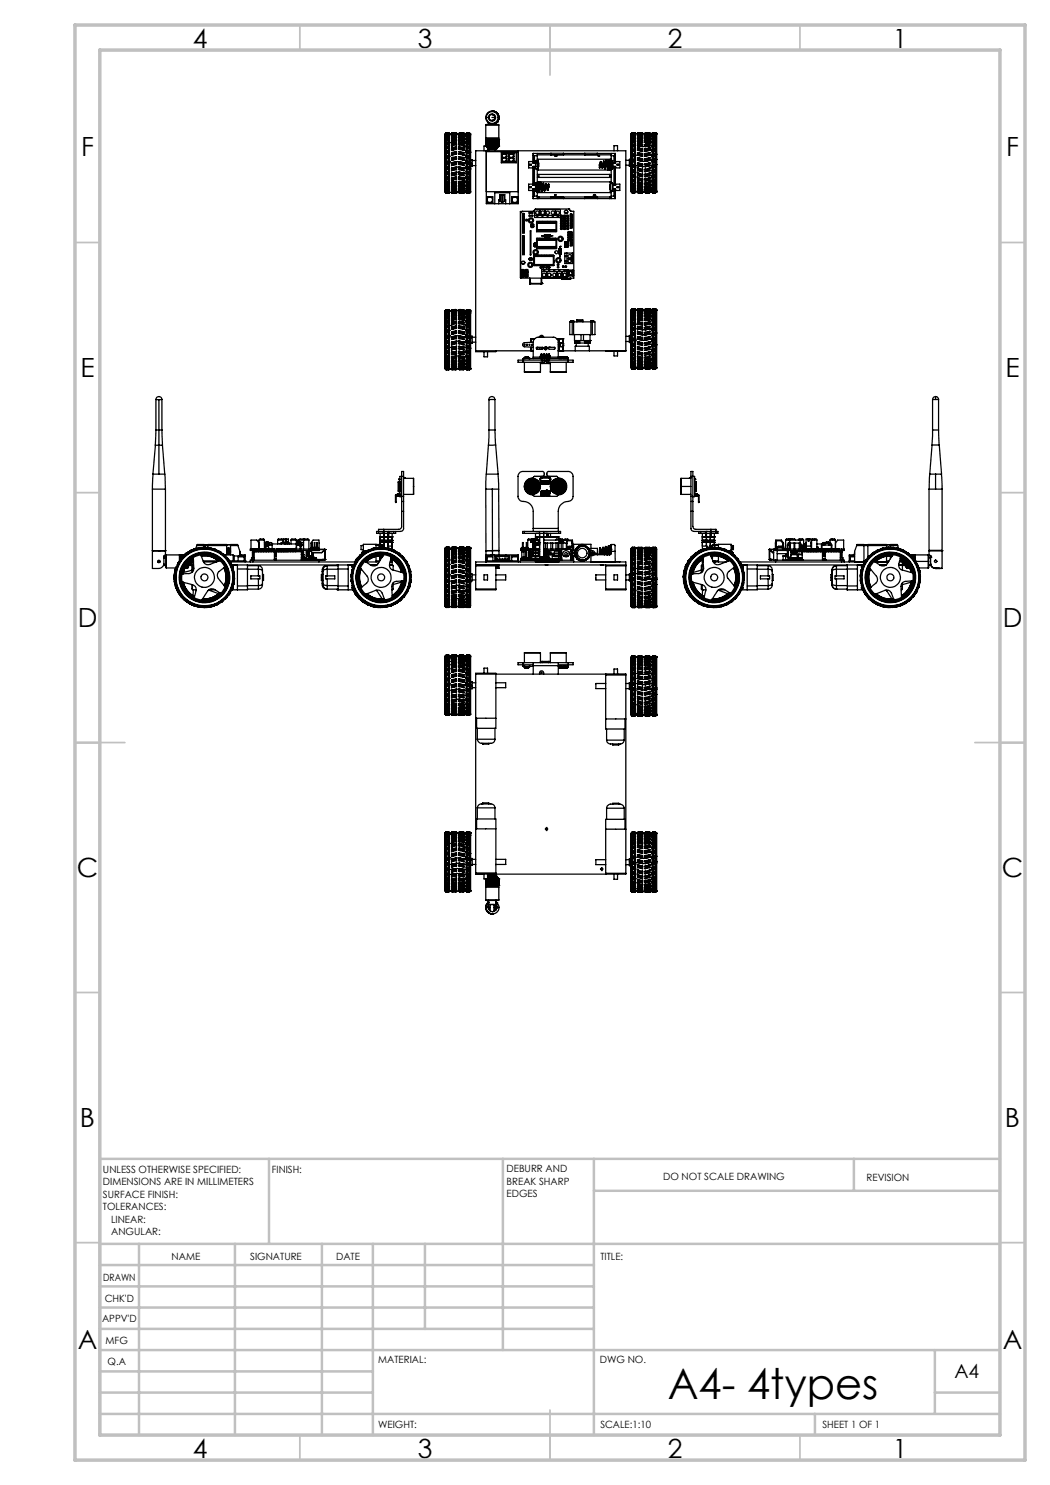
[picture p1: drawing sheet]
<svg xmlns="http://www.w3.org/2000/svg" width="210mm" height="297mm" viewBox="0 0 210 297" stroke-linecap="round" stroke-linejoin="round" font-family="sans-serif">
<defs><g id="words">
<text font-size="8.5" x="133.6" y="279.7">A4- 4types</text>
<g font-size="5.3">
<text x="38.5" y="9.5">4</text>
<text x="83.5" y="9.5">3</text>
<text x="133.6" y="9.5">2</text>
<text x="178.6" y="9.5">1</text>
<text x="16.2" y="31.2">F</text>
<text x="201.2" y="31.2">F</text>
<text x="16.1" y="75.5">E</text>
<text x="201.1" y="75.5">E</text>
<text x="15.5" y="125.5">D</text>
<text x="200.5" y="125.5">D</text>
<text x="15.4" y="175.5">C</text>
<text x="200.4" y="175.5">C</text>
<text x="16" y="225.5">B</text>
<text x="201" y="225.5">B</text>
<text x="15.5" y="269.7">A</text>
<text x="200.5" y="269.7">A</text>
<text x="38.5" y="291.5">4</text>
<text x="83.5" y="291.5">3</text>
<text x="133.6" y="291.5">2</text>
<text x="178.6" y="291.5">1</text>
</g>
<text font-size="3.9" x="190.9" y="275.5">A4</text>
<g font-size="2">
<text x="20.6" y="234.6">UNLESS OTHERWISE SPECIFIED:</text>
<text x="20.6" y="237.1">DIMENSIONS ARE IN MILLIMETERS</text>
<text x="20.6" y="239.6">SURFACE FINISH:</text>
<text x="54.4" y="234.6">FINISH:</text>
<text x="101.3" y="234.5">DEBURR AND</text>
<text x="101.3" y="237">BREAK SHARP</text>
<text x="101.3" y="239.5">EDGES</text>
<text x="132.6" y="236">DO NOT SCALE DRAWING</text>
<text x="173.3" y="236.2">REVISION</text>
<text x="20.6" y="242.1">TOLERANCES:</text>
<text x="22.2" y="244.6">LINEAR:</text>
<text x="22.2" y="247.1">ANGULAR:</text>
<text x="34.3" y="252">NAME</text>
<text x="50" y="251.9">SIGNATURE</text>
<text x="67.2" y="251.9">DATE</text>
<text x="120.1" y="251.9">TITLE:</text>
<text x="20.6" y="256.1">DRAWN</text>
<text x="20.9" y="260.3">CHK'D</text>
<text x="20.4" y="264.4">APPV'D</text>
<text x="21.1" y="268.8">MFG</text>
<text x="21.5" y="273">Q.A</text>
<text x="75.6" y="272.5">MATERIAL:</text>
<text x="120" y="272.5">DWG NO.</text>
<text x="75.6" y="285.5">WEIGHT:</text>
<text x="120.1" y="285.6">SCALE:1:10</text>
<text x="164.5" y="285.6">SHEET 1 OF 1</text>
</g>
</g></defs>
<g fill="none" stroke="#000" stroke-width=".25">
<path d="M89.1 26.8h.1M89.1 38.4h.1M89.1 26.8l-.1 .1v11.4l.1 .1M89.1 31.7l.2 .1M89.1 32.8l.2 .1M89.1 30.7l.2 .1M89.1 33.8l.2 .2M89.1 32.8h.1M89.1 32.5h.1M89.1 33.8h.1M89.1 34.8l.8-.2-.2 .3M89.1 34.8l.2 .2"/>
<path d="M89.1 34.8l.8-.2v.7h-.2M89.1 29.7l.2 .1M89.1 30.4h.1M89.1 38.1l.2 .1M89.1 38.4l.2 .1M89.1 38.4l.2 .2M89.1 26.8v11.6M89.1 29.7v.7M89.1 30.7v.8M89.1 31.7v.8M89.1 32.8v.7M89.1 33.8v.7"/>
<path d="M89.1 34.8v.7M89.1 38.2l.2 .2M89.3 32.2l-.2 .3M89.3 33.3l-.2 .2M89.3 31.2l-.2 .2M89.3 34.4l-.2 .1M89.3 30.2l-.2 .2M89.3 35.4l-.2 .1M89.3 29.2l-.2 .3M89.3 28.9h-.2v.6M89.3 36.3l-.2 .1M89.3 28.4l-.2 .2 .8-.1"/>
<path d="M89.3 28.1h-.2v.6l.8-.2M89.3 27.7l-.2 .2 .8-.1M89.3 27l-.2 .1M89.3 26.8l-.2 .2M89.3 26.7l-.2 .1M89.3 26.6l-.2 .2M89.3 26.6l-.2 .1v1.3l.8-.1M89.3 26.6h.1M89.3 26.7v.1M89.3 27v.2M89.3 27.5v.2M89.3 28.1v.3"/>
<path d="M89.3 28.9v.3M89.3 29.8v.4M89.3 30.8v.4M89.3 31.8v.4M89.3 32.9v.4M89.3 34v.4M89.3 35v.4M89.3 35.9v.4M89.3 36.8v.3M89.3 37.5v.2M89.3 38v.2M89.3 38.4v.1"/>
<path d="M89.3 38.6h.1M89.3 26.6h.4M89.3 38.6h.4M89.3 38.5h.4M89.7 32.1l.2 .2M89.7 33.2l.2 .1M89.7 34.3l.2 .1M89.7 31.1l.2 .2M89.7 30.1l.2 .1M89.7 35.8l.2-.2-.8 .1 .2 .2M89.7 36.2h.2v-.6l-.8 .1v.7M89.7 29.1l.2 .2-.8 .2"/>
<path d="M89.7 28.8l.2-.1v.6l-.8 .2M89.7 36.7l.2-.3-.8 .2 .2 .2M89.7 37h.2v-.6l-.8 .1v.6h.2M89.7 28.3l.2 .2M89.7 28h.2v.5M89.7 37.4l.2-.2-.8 .1 .2 .2M89.7 37.6h.2v-.5l-.8 .1v.5h.2M89.7 27.7l.2 .1M89.7 27.4h.2v.5M89.7 38l.2-.3-.8 .1 .2 .2M89.7 38.2l.2-.1v-.4l-.8 .1v.7l.2 .1M89.7 27.1l.2 .2-.8 .1 .2-.2"/>
<path d="M89.7 26.9l.2 .1M89.7 26.8l.2 .1M89.7 26.7l.2 .1M89.7 38.6h.1M89.7 26.6l.2 .2M89.7 26.9v.2M89.7 27.4v.3M89.7 28v.3M89.7 28.8v.3M89.7 29.7v.4M89.7 30.7v.4M89.7 31.7v.4"/>
<path d="M89.7 32.8v.4M89.7 33.9v.4M89.7 34.9v.4M89.7 35.8v.4M89.7 36.7v.3M89.7 37.4v.2M89.7 38v.2M89.7 38.4v.1M89.7 31.7l-.4 .1M89.7 32.1l-.4 .1M89.7 32.8l-.4 .1M89.7 33.2l-.4 .1"/>
<path d="M89.7 30.7l-.4 .1M89.7 31.1l-.4 .1M89.7 33.9l-.4 .1M89.7 34.3l-.4 .1M89.7 34.9l-.4 .1M89.7 29.7l-.4 .1M89.7 30.1l-.4 .1M89.7 35.3l-.4 .1M89.7 35.8l-.4 .1M89.7 36.2l-.4 .1M89.7 29.1l-.4 .1M89.7 28.8l-.4 .1"/>
<path d="M89.7 36.7l-.4 .1M89.7 37l-.4 .1M89.7 28.3l-.4 .1M89.7 28l-.4 .1M89.7 37.4l-.4 .1M89.7 37.6l-.4 .1M89.7 27.7h-.4M89.7 27.4l-.4 .1M89.7 38h-.4M89.7 27.1l-.4 .1M89.7 38.2h-.4M89.7 26.9l-.4 .1"/>
<path d="M89.7 38.4h-.4M89.7 26.8h-.4M89.7 26.7h-.4M89.7 38.6h-.4M89.7 38.5h-.5M89.7 26.7h-.5M89.8 38.2h-.6M89.8 26.9l-.6 .1M89.8 37.7h-.7M89.8 27.4h-.7M89.9 38.4l-.2 .2M89.9 36.2l-.8 .2"/>
<path d="M89.9 28.7l-.8 .2M89.9 37l-.8 .1M89.9 27.9l-.8 .2M89.9 31.5l-.2 .2M89.9 32.6l-.2 .2M89.9 33.6l-.2 .3M89.9 30.5l-.2 .2M89.9 32.6h.1M89.9 32.3h.1M89.9 31.3h.1M89.9 29.6l-.2 .1M89.9 28.5h.1"/>
<path d="M89.9 26.7v.6l-.8 .2h.2M89.9 38.2l-.2 .2M89.9 38.3l-.2 .2M89.9 26.8h.1M89.9 26.7l-.2-.1v.2M89.9 38.5l-.2 .1M89.9 26.9h.1M89.9 38.5h.1M89.9 29.6v.7M89.9 30.5v.8M89.9 31.5v.8M89.9 32.6v.7"/>
<path d="M89.9 33.6v.8M89.9 38.1v.4M89.9 31.5l-.8 .2M89.9 33.3l-.8 .2M89.9 30.5l-.8 .2M89.9 34.4l-.8 .1M89.9 35.3l-.8 .2M89.9 29.6l-.8 .1M89.9 33.6l-.8 .2M89.9 32.6l-.8 .2M89.9 32.3l-.8 .2M89.9 31.3l-.8 .2"/>
<path d="M89.9 30.3l-.8 .1M89.9 38.2h-.6M90.3 26.8h-.4M90.3 32.6l.2 .1M90.3 31.5l.2 .1M90.3 33.6l.2 .2M90.3 32.6h.1M90.3 33.6h.1M90.3 32.1h.1M90.3 30.5l.2 .1M90.3 31h.1M90.3 30.1h.1"/>
<path d="M90.3 29.2h.1M90.3 36.4v.5l.2-.1M90.3 28.4h.1M90.3 27.7h.1M90.3 27.2h.1M90.3 38.2l.2 .2M90.3 38.2l1-.1-.2 .2M90.3 38.1v.3h.2M90.3 26.9h.1M90.3 38.4l.2 .2M90.3 26.8h.1M90.3 38.5l.1 .1 .9-.1"/>
<path d="M90.3 38.5h.1M90.3 38.1h1v.2M90.3 26.7v.2M90.3 30.5v.5M90.3 31.5v.6M90.3 32.6v.5M90.3 33.6v.5M90.3 38.4v.1M90.3 26.9h.2M90.3 38.4h1M90.4 38.1h.2M90.5 32.9l-.2 .2"/>
<path d="M90.5 31.9l-.2 .2M90.5 34l-.2 .1M90.5 30.8l-.2 .2M90.5 35l-.2 .1M90.5 29.8l-.2 .3M90.5 29.6l-.2-.1v.6M90.5 28.9l-.2 .3M90.5 28.7h-.2v.5M90.5 28.1l-.2 .3M90.5 28l-.2-.1v.5M90.5 27.5l-.2 .2M90.5 27.4h-.2v.3"/>
<path d="M90.5 27l-.2 .2M90.5 26.9h-.2v.3M90.5 26.7l-.2 .2M90.5 26.7l-.2 .1M90.5 38.6h.1M90.5 26.6h.1M90.5 26.6l-.2 .2M90.5 26.6l-.2 .1M90.5 26.7h.1M90.5 26.9v.1M90.5 27.4v.1M90.5 28v.1"/>
<path d="M90.5 28.7v.2M90.5 29.6v.2M90.5 30.6v.2M90.5 31.6v.3M90.5 32.7v.2M90.5 33.8v.2M90.5 34.8v.2M90.5 35.8v.1M90.5 36.7v.1M90.5 37.4v.1M90.5 38.4h.1M90.5 38.6h.6"/>
<path d="M90.5 26.6h.7M90.5 32.9h.1M90.5 30.8h.1M90.5 29.8h.1M90.5 35.9h.1M90.5 28.9h.1M90.5 36.8h.1M90.5 28.1h.1M90.5 37.5h.1M90.5 27.5h.1M90.5 38.6h.7M90.5 31.8l.1 .2"/>
<path d="M90.5 30.8l.1 .2M90.5 29.8l.1 .2M90.5 28.9l.1 .2M90.5 28.1l.1 .2M90.5 27.5l.1 .2M90.5 27l.1 .2M90.5 26.7l.1 .2M90.5 32.9l.1 .2M90.5 34l.1 .1M90.5 35l.1 .1M90.5 35.9l.1 .1M90.5 31.8v.1"/>
<path d="M90.5 34h.1M90.5 35h.1M90.5 27h.1M90.6 33.1h.1M90.6 33.1h-.3M90.6 34.1h-.3M90.6 35.1h-.3M90.6 36l-.3 .1M90.6 36.8l-.3 .1M90.6 37.5h-.2M90.6 32l-.3 .1M90.6 31h-.3"/>
<path d="M90.6 30l-.3 .1M90.6 29.1l-.3 .1M90.6 27.2h-.3M91.1 38.4h-.6h.7M91.1 32.8h.2M91.1 32.8h.1M91.1 32.8l-.6 .1M91.1 31.7h.1M91.1 31.7l-.6 .1M91.1 32.8l.2 .1M91.1 31.7h.2M91.1 31.7l.2 .2"/>
<path d="M91.1 33.9h.1M91.1 33.9l-.6 .1M91.1 33.9h.2M91.1 30.7h.1M91.1 30.7l-.6 .1M91.1 30.7l.2 .1M91.1 30.7h.2M91.1 34.9h.1M91.1 34.9l-.6 .1M91.1 29.7h.1M91.1 29.7l-.6 .1M91.1 29.7l.2 .2"/>
<path d="M91.1 29.5l.2-.2v.4M91.1 29.7h.2M91.1 35.8h.1M91.1 35.8l-.6 .1M91.1 28.8l-.6 .1M91.1 28.8l.2 .2M91.1 28.8h.1M91.1 28.8l.2 .1M91.1 28.6l.2-.1v.4M91.1 36.7h.1M91.1 36.7l-.6 .1M91.1 28l-.6 .1"/>
<path d="M91.1 28l.2 .2M91.1 28h.1M91.1 28l.2 .1M91.1 27.9l.2-.1v.3M91.1 37.3l.2-.3-1 .2 .2 .2M91.1 37.4h.1M91.1 37.4l-.6 .1M91.1 27.4l-.6 .1M91.1 27.4l.2 .2M91.1 27.4h.1M91.1 27.4l.2 .1M91.1 27.3h.2v.2"/>
<path d="M91.1 38h.1M91.1 38l-.5 .1M91.1 26.9l-.6 .1M91.1 26.9l.2 .2M91.1 26.9h.1M91.1 26.9h.2v.2M91.1 38.4h.1M91.1 26.7h-.6M91.1 26.7l.2 .1M91.1 26.7h.1M91.1 38.6h.1M91.1 26.6l.2 .1"/>
<path d="M91.1 26.6l-.5 .1M91.1 26.6h.1M91.1 27.3v.1M91.1 27.9v.1M91.1 28.6v.2M91.1 29.5v.2M91.1 30.4v.3M91.1 31.5v.2M91.1 32.6v.2M91.1 33.7v.2M91.1 34.7v.2M91.1 35.7v.1"/>
<path d="M91.1 36.5v.2M91.1 37.3v.1M91.1 37.9v.1M91.1 38.3v.1M91.1 32.6l-.6 .1M91.1 31.5l-.6 .1M91.1 33.7l-.6 .1M91.1 30.4l-.6 .2M91.1 34.7l-.6 .1M91.1 29.5l-.6 .1M91.1 35.7l-.6 .1M91.1 28.6l-.6 .1"/>
<path d="M91.1 36.5l-.6 .2M91.1 27.9l-.6 .1M91.1 37.3l-.6 .1M91.1 27.3l-.6 .1M91.1 37.9l-.6 .1M91.1 26.9h-.6M91.1 38.3l-.6 .1M91.1 26.6l-.6 .1M91.2 38l-.6 .1M91.2 26.8l-.8 .1M91.2 26.6l-.8 .1M91.2 37.4l-.6 .1"/>
<path d="M91.2 27.2l-.8 .1M91.3 35.9l-.7 .1M91.3 36.7l-.7 .1M91.3 28.5l-1 .2M91.3 27.8l-1 .1M91.3 26.8h.5M91.3 38.4h.5M91.3 33.9l-.7 .2M91.3 35l-.7 .1M91.3 26.8h.1M91.3 38.4h.1M91.3 37.8l-.2 .2"/>
<path d="M91.3 37.3l-.2 .1M91.3 36.6v.1h-.2M91.3 35.7v.2l-.2-.1M91.3 34.8v.2l-.2-.1M91.3 33.8v.1M91.3 32.8v.1M91.3 31.7v.2M91.3 30.7v.1M91.3 29.7v.2M91.3 28.9v.1M91.3 28.1v.1M91.3 27.5v.1"/>
<path d="M91.3 27.1h.1M91.3 32.3l-.2 .3M91.3 31.3l-.2 .2M91.3 33.4l-.2 .3M91.3 33.8l-.2 .1M91.3 32.3h.1M91.3 33.4h.1M91.3 30.3l-.2 .1M91.3 34.4l-1 .2 .2 .2M91.3 34.4l-.2 .3M91.3 34.8l-.2 .1M91.3 34.4h.1"/>
<path d="M91.3 35.4l-1 .2 .2 .2M91.3 35.4l-.2 .3M91.3 35.7l-.2 .1M91.3 35.4l-1 .2v.5l.2-.2M91.3 36.6v-.3l-1 .1 .2 .3M91.3 36.3l-.2 .2M91.3 36.6l-.2 .1M91.3 37.3v-.3l-1 .1v.4h.2M91.3 37.7h-1l.2 .3M91.3 37.7l-.2 .2M91.3 37.6l-1 .1v.3h.2M91.3 38.2l-.2 .2"/>
<path d="M91.3 38.3l-.2 .1M91.3 38.4l-.2 .2M91.3 38.5h.1M91.3 26.7v.1M91.3 30.3v.4M91.3 31.3v.4M91.3 32.3v.5M91.3 33.4v.4M91.3 34.4v.4M91.3 35.4v.3M91.3 37.6v.2M91.3 38.4v.1"/>
<path d="M91.3 34.4l-1 .2v.5M91.3 31.3l-1 .2M91.3 30.3l-1 .2M91.3 29.3l-1 .2M91.3 33.4l-1 .2M91.3 32.9l-.7 .2M91.3 32.3l-1 .3M91.3 31.9l-.7 .1M91.3 30.8l-.7 .2M91.3 29.9l-.7 .1M91.3 29l-.7 .1M91.3 28.2l-1 .2"/>
<path d="M91.3 27.6l-1 .1M91.3 27.1l-.7 .1M91.8 27.1h.1M91.8 27.5v.1M91.8 28.1v.1M91.8 28.9v.1M91.8 29.7v.2M91.8 30.7v.1M91.8 31.7v.2M91.8 32.8v.1M91.8 33.8v.1h.2M91.8 34.8v.2l.2-.1"/>
<path d="M91.8 35.7v.2l.2-.1M91.8 36.6v.1h.2M91.8 37.3l.2 .1M91.8 37.8l.2 .2M91.8 38.2v.1M91.8 38.4l.2 .2M91.8 26.8h.1M91.8 32.3l.2 .3M91.8 32.8h.2M91.8 31.7h.2M91.8 33.4l.2 .3M91.8 33.8l.2 .1"/>
<path d="M91.8 32.3h.1M91.8 33.4h.1M91.8 34.4l.2 .3M91.8 34.4l1 .2-.2 .2M91.8 34.8l.2 .1M91.8 34.4h.1M91.8 35.4l.2 .3M91.8 35.7l.2 .1M91.8 35.4l1 .2-.2 .2M91.8 35.4l1 .2v.5l-.2-.2M91.8 36.3l.2 .2M91.8 36.6v-.3l1 .1-.2 .3"/>
<path d="M91.8 36.6l.2 .1M91.8 37.3v-.3l1 .1v.4h-.2M91.8 37.7l.2 .2M91.8 37.7h1l-.2 .3M91.8 37.6l1 .1v.3h-.2M91.8 38.2l.2 .2M91.8 38.3l.2 .1M91.8 38.4h.1M91.8 26.7v.1M91.8 32.3v.5M91.8 33.4v.4M91.8 34.4v.4"/>
<path d="M91.8 35.4v.3M91.8 37.6v.2M91.8 38.4v.1M91.8 34.4l1 .2v.5M91.8 38.4h1M91.8 38.5h.1M91.8 27.1l.7 .1M91.8 27.6l.7 .1M91.8 28.2l.7 .1M91.8 29l.7 .1M91.8 29.9l.7 .1M91.8 30.8l.7 .2"/>
<path d="M91.8 31.9l.7 .1M91.8 32.9l.7 .2M91.8 32.3l1 .3M91.8 33.4l1 .2M91.8 31.3l1 .2M91.8 33.9l.7 .2M91.8 30.3l1 .2M91.8 35l.7 .1M91.8 29.3l1 .2M91.8 35.9l.7 .1M91.8 28.5l1 .2M91.9 36.7l.7 .1"/>
<path d="M91.9 27.8l.8 .1M91.9 27.2l.8 .1M91.9 37.4l.7 .1M91.9 38l.7 .1M91.9 26.8l.8 .1M91.9 38.4h.7M91.9 26.6l.8 .1M92 32.8l.6 .1M92 32.8h.1M92 31.7l.6 .1M92 31.7h.1M92 32.8l-.2 .1"/>
<path d="M92 31.5l-.2-.2v.4M92 31.7l-.2 .2M92 33.9l.6 .1M92 33.9h.1M92 30.7l.6 .1M92 30.7h.1M92 30.7l-.2 .1M92 30.4l-.2-.1v.4M92 30.7h-.2M92 34.9l.6 .1M92 34.9h.1M92 29.7l.6 .1"/>
<path d="M92 29.7h.1M92 29.7l-.2 .2M92 29.5l-.2-.1v.3M92 29.7h-.2M92 35.8l.6 .1M92 35.8h.1M92 28.8l.6 .1M92 28.8l-.2 .2M92 28.8h.1M92 28.8l-.2 .1M92 28.6l-.2-.1v.4M92 36.7l.6 .1"/>
<path d="M92 36.7h.1M92 28l.6 .1M92 28l-.2 .2M92 28h.1M92 28l-.2 .1M92 27.9l-.2-.1v.3M92 37.3l-.2-.3 1 .2-.2 .2M92 37.4l.6 .1M92 37.4h.1M92 27.4l.6 .1M92 27.4l-.2 .2M92 27.4h.1"/>
<path d="M92 27.4l-.2 .1M92 27.3h-.2v.2M92 38h.6M92 38h.1M92 26.9l.6 .1M92 26.9l-.2 .2M92 26.9h.1M92 26.9h-.2v.2M92 38.4h.6M92 38.4h.1M92 26.7h.6M92 26.7l-.2 .1"/>
<path d="M92 26.7h.1M92 38.6h.1M92 26.6l-.2 .1M92 38.6h.6M92 26.6l.6 .1M92 26.6h.1M92 26.6h-.1M92 27.3v.1M92 27.9v.1M92 28.6v.2M92 29.5v.2M92 30.4v.3"/>
<path d="M92 31.5v.2M92 32.6v.2M92 33.7v.2M92 34.7v.2M92 35.7v.1M92 36.5v.2M92 37.3v.1M92 37.9v.1M92 38.3v.1M92 38.6h.7M92 26.6h.7M92 32.6l.6 .1"/>
<path d="M92 31.5l.6 .1M92 33.7l.6 .1M92 30.4l.6 .2M92 34.7l.6 .1M92 29.5l.6 .1M92 35.7l.6 .1M92 28.6l.6 .1M92 36.5l.6 .2M92 27.9l.6 .1M92 37.3l.6 .1M92 27.3l.6 .1M92 37.9l.6 .1"/>
<path d="M92 26.9h.6M92 38.3l.6 .1M92.5 33.1h.1M92.5 33.1h.3M92.5 34.1h.3M92.5 35.1h.3M92.5 36l.3 .1M92.5 27.2h.3M92.5 27.7h.3M92.5 28.3l.3 .1M92.5 29.1l.3 .1M92.5 30l.3 .1"/>
<path d="M92.5 31h.3M92.5 32l.3 .1M92.6 31.8l-.1 .2M92.6 30.8l-.1 .2M92.6 29.8l-.1 .2M92.6 28.9l-.1 .2M92.6 28.1l-.1 .2M92.6 27.5l-.1 .2M92.6 27l-.1 .2M92.6 26.7l-.1 .2M92.6 32.9l-.1 .2M92.6 34l-.1 .1"/>
<path d="M92.6 35l-.1 .1M92.6 35.9l-.1 .1M92.6 36.8h.1M92.6 37.5h.1M92.6 38v.1M92.6 38.4h.1M92.6 38.6h.1M92.6 36.8l.1 .1M92.6 38l.1 .1M92.6 32.9h.1M92.6 31.8v.1M92.6 34h.1"/>
<path d="M92.6 30.8h.1M92.6 35h.1M92.6 29.8h.1M92.6 35.9h.1M92.6 28.9h.1M92.6 28.1h.1M92.6 27.5h.1M92.6 27h.1M92.6 26.7h.1M92.6 32.9l.2 .2M92.6 31.9l.2 .2M92.6 34l.2 .1"/>
<path d="M92.6 30.8l.2 .2M92.6 35l.2 .1M92.6 29.6l.2-.1v.6M92.6 29.8l.2 .3M92.6 28.7h.2M92.6 28.9l.2 .3M92.6 28h.2v.4M92.6 28.1l.2 .3M92.6 27.4h.2v.3M92.6 27.5l.2 .2M92.6 26.9h.2v.3M92.6 27l.2 .2"/>
<path d="M92.6 26.7l.2 .2M92.6 26.7l.2 .1M92.6 26.6l.2 .2M92.6 26.6h.1M92.6 26.6l.2 .1M92.6 26.9v.1M92.6 27.4v.1M92.6 28v.1M92.6 28.7v.2M92.6 29.6v.2M92.6 30.6v.2M92.6 31.6v.3"/>
<path d="M92.6 32.7v.2M92.6 33.8v.2M92.6 34.8v.2M92.6 35.8v.1M92.6 36.7v.1M92.6 37.4v.1M92.6 26.9h.2M92.8 26.8h.4M92.8 32.6l-.2 .1M92.8 31.5l-.2 .1M92.8 33.6l-.2 .2M92.8 32.6h.1"/>
<path d="M92.8 33.6h.1M92.8 32.1h.1M92.8 30.5l-.2 .1M92.8 31h.1M92.8 30.1h.1M92.8 29.2h.1M92.8 36.4v.5l-.2-.1M92.8 28.4h.1M92.8 27.7h.1M92.8 27.2h.1M92.8 38.2l-1-.1 .2 .2M92.8 38.2l-.2 .2"/>
<path d="M92.8 38.1v.2l-.2 .1M92.8 26.9h.1M92.8 38.4l-.2 .2M92.8 26.8h.1M92.8 38.5l-.1 .1-.9-.1M92.8 38.5h.1M92.8 38.1h-1v.1M92.8 26.7v.2M92.8 28.7v.5M92.8 30.5v.5M92.8 31.5v.6M92.8 32.6v.5"/>
<path d="M92.8 33.6v.5M92.8 38.4v.1M93.2 38.4l-.6 .2M93.2 31.5l.2 .2M93.2 32.6l.2 .2M93.2 33.6l.2 .3M93.2 30.5l.2 .2M93.2 32.6h.1M93.2 32.3h.1M93.2 31.3h.1M93.2 34.6l.2 .3M93.2 29.6l.2 .1"/>
<path d="M93.2 35.6l.2 .2M93.2 28.7l.2 .1M93.2 28.5h.1M93.2 26.7v.6l.8 .2h-.1M93.2 38.2l.2 .2M93.2 38.3l.2 .2M93.2 38.4l.2 .2M93.2 26.8h.1M93.2 38.5l.2 .1M93.2 26.9h.1M93.2 38.4h.1M93.2 38.5h.1"/>
<path d="M93.2 28.7v.6l.8 .2M93.2 29.6v.7M93.2 30.5v.8M93.2 31.5v.8M93.2 32.6v.7M93.2 33.6v.8M93.2 38.1v.4M93.2 31.5l.8 .2M93.2 33.3l.8 .2M93.2 30.5l.8 .2M93.2 34.4l.8 .1M93.2 35.3l.8 .2"/>
<path d="M93.2 29.6l.8 .1M93.2 36.2l.8 .2M93.2 28.7l.8 .2M93.2 30.3l.8 .1M93.2 31.3l.8 .2M93.2 32.3l.8 .2M93.2 32.6l.8 .2M93.2 33.6l.8 .2M93.2 38.2h.6M93.3 37l.7 .1M93.3 27.9l.7 .2M93.3 37.7h.6"/>
<path d="M93.3 27.4h.6M93.3 38.2h.6M93.3 26.9l.6 .1M93.3 38.5h.6M93.3 26.7h.6M93.4 32.1l-.2 .2M93.4 33.2l-.2 .1M93.4 34.3l-.2 .1M93.4 31.1l-.2 .2M93.4 30.1l-.2 .1M93.4 29.1l-.2 .2 .8 .2M93.4 36.7l-.2-.3 .8 .2-.1 .2"/>
<path d="M93.4 37h-.2v-.6l.8 .1v.6h-.1M93.4 28.3l-.2 .2M93.4 28l-.2-.1v.6M93.4 37.6h-.2v-.5l.8 .1v.5h-.1M93.4 37.4l-.2-.2 .8 .1-.1 .2M93.4 27.7l-.2 .1M93.4 27.4h-.2v.5M93.4 38l-.2-.3 .8 .1-.1 .2M93.4 38.2l-.2-.1v-.4l.8 .1v.8h-.1M93.4 27.1l-.2 .2 .8 .1-.1-.2M93.4 26.9l-.2 .1M93.4 26.8l-.2 .1"/>
<path d="M93.4 26.7l-.2 .1M93.4 38.6h.1M93.4 26.6l-.2 .2M93.4 26.6l-.2 .1M93.4 26.6v.2M93.4 26.9v.2M93.4 27.4v.3M93.4 28v.3M93.4 28.8v.3M93.4 29.7v.4M93.4 30.7v.4M93.4 31.7v.4"/>
<path d="M93.4 32.8v.4M93.4 33.9v.4M93.4 34.9v.4M93.4 35.8v.4M93.4 36.7v.3M93.4 37.4v.2M93.4 38v.2M93.4 38.4v.1M93.4 26.6h.5M93.4 30.7l.5 .1M93.4 38.6h.5M93.4 38.5h.5"/>
<path d="M93.4 31.7l.5 .1M93.4 32.1l.5 .1M93.4 32.8l.5 .1M93.4 33.2l.5 .1M93.4 31.1l.5 .1M93.4 33.9l.5 .1M93.4 34.3l.5 .1M93.4 34.9l.5 .1M93.4 29.7l.5 .1M93.4 30.1l.5 .1M93.4 35.3l.5 .1M93.4 35.8l.5 .1"/>
<path d="M93.4 36.2l.5 .1M93.4 29.1l.5 .1M93.4 28.8l.5 .1M93.4 36.7l.5 .1M93.4 37l.5 .1M93.4 28.3l.5 .1M93.4 28l.5 .1M93.4 37.4l.5 .1M93.4 37.6l.5 .1M93.4 27.7h.5M93.4 27.4l.5 .1M93.4 38h.5"/>
<path d="M93.4 27.1l.5 .1M93.4 38.2h.5M93.4 26.9l.5 .1M93.4 38.4h.5M93.4 26.8h.5M93.4 26.7h.5M93.9 26.7l.2 .1M93.9 32.2l.1 .3M93.9 33.3l.1 .2M93.9 31.2l.1 .2M93.9 34.4l.1 .1M93.9 30.2l.1 .2"/>
<path d="M93.9 35.4l.1 .1M93.9 35.9l.1-.2-.8-.1v.6h.2M93.9 29.2l.1 .3M93.9 28.9h.1v.6M93.9 36.3l.1 .1M93.9 28.4l.1 .2-.8-.1M93.9 28.1h.1M93.9 27.7l.1 .2-.8-.1M93.9 27l.1 .1M93.9 26.8l.1 .2M93.9 26.6l.1 .2M93.9 26.6l.1 .1v1.3l-.8-.1"/>
<path d="M93.9 26.6h.1M93.9 26.7v.1M93.9 27v.2M93.9 27.5v.2M93.9 28.1v.3M93.9 28.9v.3M93.9 29.8v.4M93.9 30.8v.4M93.9 31.8v.4M93.9 32.9v.4M93.9 34v.4M93.9 35v.4"/>
<path d="M93.9 35.9v.4M93.9 36.8v.3M93.9 37.5v.2M93.9 38v.2M93.9 38.4v.1M93.9 38.6h.1M94 38.2l-.1 .2M94 27h.1M94 38.4h.1M94 31.7l-.1 .1M94 32.8l-.1 .1M94 30.7l-.1 .1"/>
<path d="M94 33.8l-.1 .2M94 32.8h.1M94 32.5h.1M94 33.8h.1M94 34.8l-.1 .2M94 34.8l-.8-.2v.7h.2M94 29.7l-.1 .1M94 30.4h.1M94 38.1l-.1 .1M94 38.4l-.1 .1M94 38.4l-.1 .2M94 26.8h.1"/>
<path d="M94 28.1v.6l-.8-.2M94 29.7v.7M94 30.7v.8M94 31.7v.8M94 32.8v.7M94 33.8v.7M94 34.8v.7M94 35.7v.7M94.1 26.8v11.6M94.1 31.9h.3v1.4h-.3M94.4 33.1h.7M94.4 32.1h.7"/>
<path d="M97.2 25v-.1h2.5l.1 .1M97.2 27.6h2.6M97.2 29.2h.1M97.2 27.9h.1M97.2 25h2.6M97.2 29.2h-.4v1M97.2 25v2.6M97.2 27.9v1.3M97.2 29.2h1.4M97.2 27.9h.7M97.3 27.9h.1M97.3 23.5a1.18 1.18 0 0 1 1.1-1.2 1.18 1.18 0 0 1 1.2 1.2"/>
<path d="M97.3 23.5a1.18 1.18 0 0 0 1.1 1.2 1.18 1.18 0 0 0 1.2-1.2M97.3 30.2v10.5h6.3v-10.5M97.3 23.5h.4M97.3 38.3h6.3M97.3 30.3h6.3M97.3 27.8h2.3M97.3 27.8v1.5h2.3M97.3 27.7v.1M97.3 29.2h.1M97.3 27.9v1.3M97.4 39.4h1.2v1.2h-1.2zM97.4 29.2h.1"/>
<path d="M97.4 27.9h.1M97.4 27.9v1.3M97.5 29.4v.8M97.5 29.7l.2 .1M97.5 29.6v.1M97.6 29.2h.1M97.6 27.9h.1M97.6 27.9v1.3M97.6 24.5v.4M97.7 23.5h.1M97.7 27.9v1.3M97.7 29.2h.1"/>
<path d="M97.7 27.9h.1M97.7 29.5l-.2 .1M97.7 29.8h.1M97.7 29.5h.1M97.8 24.6v.3M97.8 29.5l.2 .1M97.8 29.5h.6M97.8 29.8h.1M97.9 27.9h.1M97.9 29.8h.5M97.9 27.9v1.3M97.9 29.8v.4"/>
<path d="M97.9 29.5h.1M97.9 29.2h.1M97.9 27.9h.7M98 29.4v.1M98 29.7l.4 .1M98 29.7l-.2 .1M98 29.6v.1M98 29.2h.1M98 27.9h.1M98 27.9v1.3M98.1 27.9v1.3M98.2 27.9h.1"/>
<path d="M98.2 27.9v1.3M98.2 29.2h.1M98.2 27.9l.1 1.3zM98.4 29.2h.1M98.4 27.9h.1M98.4 27.9v1.3M98.4 22.9a.6 .6 0 0 0-.6 .6 .6 .6 0 0 0 .6 .6M98.4 22.9h.1M98.4 24.1h.1M98.4 22.9l.4 .2 .2 .4M98.4 23.5h.6M98.4 29.5l-.4 .1"/>
<path d="M98.4 22.9a.6 .6 0 0 1 .6 .6 .6 .6 0 0 1-.6 .6M98.4 29.8h.1M98.4 29.5h.1M98.5 22.2h.1M98.5 24.8h.1M98.5 22.2a1.31 1.31 0 0 1 1.3 1.3 1.31 1.31 0 0 1-1.3 1.3M98.5 22.2a1.3 1.3 0 0 1 1.2 .8 1.3 1.3 0 0 1-.4 1.5M98.5 29.5l.4 .1M98.5 29.5h.6M98.5 29.8h.7M98.5 29.2h.1M98.5 27.9h.1"/>
<path d="M98.5 27.9v1.3M98.6 29.2h.1M98.6 27.9h.1M98.6 27.9v1.3M98.7 29.2h.1M98.7 27.9h.1M98.7 27.9v1.3M98.7 29.2h.3M98.8 27.9v1.3M98.8 27.9h.1M98.8 29.2h.1M98.9 29.2h.1"/>
<path d="M98.9 27.9h.1M98.9 27.9v1.3M98.9 29.7l.2 .1M98.9 29.7l-.4 .1M98.9 29.6v.1M99 29.4v.1M99 29.2h.1M99 27.9h.1M99 23.5l-.2 .4-.4 .2M99 27.9v1.3M99.1 29.2h.1M99.1 27.9h.1"/>
<path d="M99.1 27.9v1.3M99.1 29.8v.4M99.1 29.5l-.2 .1M99.1 29.5h.1M99.2 29.2h.1M99.2 27.9h.1M99.2 29.5l.2 .1M99.2 24.6v.3M99.2 29.2h.5M99.2 27.9h.6M99.2 27.9v1.3M99.2 24.5v.4"/>
<path d="M99.3 27.9v1.3zM99.3 24.5h.1M99.3 24.5l-.8 .3M99.4 29.7l-.2 .1M99.4 29.6v.1M99.4 27.9v1.3v-1.3M99.6 29.2h.1M99.6 27.9h.1M99.6 27.9v1.3M99.6 27.7v.1M99.6 29.3l-2.3 .1M99.6 23.5h.1"/>
<path d="M99.6 27.8v1.5M99.7 29.2h.1M99.7 27.9h.1M99.7 27.9v1.3M99.7 23.5a1.29 1.29 0 0 0-1.3-1.3 1.29 1.29 0 0 0-1.3 1.3 1.29 1.29 0 0 0 1.4 1.3M99.7 23.5a1.27 1.27 0 0 1-1.2 1.3M99.8 23.3v.4zM99.8 25v2.6M99.8 23.7h.1M99.9 40a.59 .59 0 0 0 .6 .4 .59 .59 0 0 0 .5-.4M100 38.9v1.3M100.3 30.5h3v2.1h-3z"/>
<path d="M100.3 30.7l.2 .2-.1 .5zM100.4 38.9v1.5M100.4 31.7l.1 .5-.2 .2zM100.5 30.7h.8l-.2 .2h-.5zM100.5 38.9v1.5M100.6 31.5h.6l-.6 .1zM100.6 32.2h.5l.2 .3h-.8zM100.9 38.9v1.3M101.2 31.7h.2v.7l-.2-.2zM101.4 30.7l-.1 .7-.1-.5zM101.5 32.3h.1v.2h-.1zM101.7 30.7l.2 .2-.1 .5z"/>
<path d="M101.8 31.7l.1 .5-.2 .2zM101.9 30.7h.8l-.1 .2h-.6zM102 31.5h.6l-.6 .1zM102 32.2h.6l.1 .3h-.8zM102.3 39.4h1.2v1.2h-1.2zM102.7 31.7h.1v.7l-.1-.2zM102.8 30.7l-.1 .7v-.5zM102.9 32.3h.1v.2h-.1zM105.7 32.3h.9v.3h.5l.1 .7h-.6v.3h-.9zM105.7 36.8h.9v.3h.6v.7h-.6v.3h-.9zM105.9 32.8h.4v.2h-.4zM105.9 37.4h.4v.1h-.4z"/>
<path d="M106.6 33.3v3.8M106.6 37.8v1.9h.9M106.6 30.7l.1 .4M106.7 31.1h.2M106.7 32.6h.2M106.7 33.3h.2v3.8h-.2zM106.7 31.1v1.5M106.7 39.3l-.1 .4M106.9 39.2l-.2 .1M106.9 39.2v-1.4h-.2v1.5M106.9 31.1v1.5M106.9 32.6h.3"/>
<path d="M106.9 31.1h.6M106.9 39.2h.6M107.1 32.6h.1M107.2 32.1h.4v1.7h-.4M107.2 33.8h.3M107.2 36.7h.1M107.2 33.8h.1M107.2 36.8h.1M107.2 38.3h.1M107.2 38.1h.1M107.2 32.1h.1M107.2 36.6v1.7"/>
<path d="M107.2 38.1h.3M107.3 36.9v1.1M107.3 38h-.1M107.3 36.9l.1 .1M107.4 37v.9M107.4 37.9l-.1 .1M107.4 36.8v.3v-.1M107.4 37.8v.3M107.4 37.7h.1M107.4 37.8v.1M107.4 37.4v.4M107.4 37.5h.1"/>
<path d="M107.5 38.4h.1M107.5 36.7h.1M107.5 33.8h.1M107.5 39.7h.3M107.5 35.4l.3 .1M107.5 33.8v3l-.2 .1M107.5 36.7v.8M107.5 37.5v.2M107.5 32.1h-.3v1.7M107.5 36.6h-.3v1.7h.3M107.5 30.7v1.4M107.5 37.7v2"/>
<path d="M107.5 31.9h14.7M107.5 31h14.7M107.5 38.5h14.7M107.5 34h14.7M107.5 36.4h14.7M107.6 32.4v.1M107.6 36.5l-.1 1.9M107.6 32.5v.9M107.6 33.4v.1M107.6 32.5l.1 .1M107.6 36.4l.1 .1M107.6 36.6l-.1 1.8"/>
<path d="M107.6 36.4v.1M107.6 37.2l.2 1.2M107.6 36.4l-.1 2M107.6 31.9v.6M107.6 33.4v.6M107.6 36.4h.1M107.6 37.2v1.3M107.7 36.6l.1 1.6M107.7 36.5l.1 1.5M107.7 36.5v.1M107.7 32.6v.7M107.7 33.3l-.1 .1"/>
<path d="M107.8 38.4h.1M107.8 39.4l-.3 .1M107.8 34.9l-.3 .1M107.8 34.9v.6M107.8 39.4v.3M107.8 39.7h14.1M107.8 39.4h14.1M107.8 34.9h14.1M107.8 35.5h14.1M108 36.5l-.2 1.9M108.1 36.7l-.3 1.7M108.1 36.6l.2 1.7"/>
<path d="M108.1 36.4l.1 .1M108.1 36.4l-.1 .1M108.1 36.4l-.3 2M108.1 36.5l.3 1.6M108.3 38.3h.2M108.3 38.3h.1M108.6 36.9l-.2 1.4M108.7 36.8l.2 1.2M108.7 36.7l-.3 1.6M108.9 37.9l-.2-1.2h-.1l-.3 1.6M109.2 36.9l-.2 1.2M109.2 36.9l.3 1"/>
<path d="M109.2 36.8l-.3 1.4 .1-.1M109.2 36.8l.1 .1M109.2 36.8l-.3 1.4-.2-1.4M109.3 36.9l.2 .9M109.3 36.9h-.1M109.5 38h.1M109.6 38h.1M109.6 38h-.1M109.7 36.9l-.2 1.1M109.7 36.8v.6M109.7 37l-.1 1M109.7 36.8l-.1 .1"/>
<path d="M109.7 36.8v.3a.71 .71 0 0 1-.2 .9l-.3-1.1M109.7 37.4h.1M110.2 30.9v-.2h2.5v.2M110.2 39.4v.3M110.2 30.7h-3.6l.1 1.9M110.2 30.9v.1M110.2 39.4h.1M110.2 39.4h2.5M110.9 39h.1M110.9 39h.3M111.1 31.1h-.2h.5h-.2M111.1 31.1v.2l.1-.2"/>
<path d="M111.1 31.1h.1M111.2 39h.1M111.2 31.1h.1M112.7 39.4v.3M112.7 30.9v.1M112.7 39.4h.1M112.7 30.7h4.2M116.9 30.9v-.2h2.6v.2M116.9 39.4v.3M116.9 30.9v.1M116.9 39.4h.1M116.9 39.4h2.6"/>
<path d="M118.9 39v-.1l.1 .1M118.9 39h-.2l.2 .1M118.9 39.1v.1l.1-.1M118.9 38.9h.1M118.9 39v.1M119 39h.1l-.1 .1M119 39v.1M119.5 39.4v.3M119.5 30.7h3.5v1.9M119.5 30.9v.1M119.5 39.4h.1M119.7 31.2h.1"/>
<path d="M119.7 31.2h.2M119.9 33.5h.1M119.9 33v.4M119.9 31.2h.1M119.9 33h.1M119.9 33v.3M120.1 32.5l-.1 1M120.1 32.5v-.1l-.2 1.1M120.1 32.5l.3 .9M120.2 32.3l.2 1.1M120.2 32.3l-.1 .1M120.2 32.5l.3 1.1"/>
<path d="M120.2 32.3l-.3 1.2M120.2 32.4h.1M120.4 33.4h.1M120.5 33.5h-.1M120.5 33.5v.1M120.7 32.4v.9l-.2 .3M120.7 32.4l.3 1.4M120.7 32.4l.3 1.1M120.8 32.2l.2 1.3M120.8 32.2l-.4 1.3M120.8 32.2l-.3 1.4M121.1 33.7l-.1 .1"/>
<path d="M121.2 32.1l-.2 1.6M121.3 32.1l-.3 1.6M121.3 32.2l.3 1.7M121.3 32.1l.3 1.7M121.3 32l-.3 1.8M121.4 32.1l-.2-.1v.1M121.4 32.1l.2 1.6M121.8 32l-.3 1.9M121.8 32.1l-.2 1.8M121.8 31.9l.2 1.8M121.8 31.9v.1M121.8 32.3l.2 1.4"/>
<path d="M121.8 31.9l-.2 2M121.9 32.1l.1 1.1M121.9 39.4l.3 .1M121.9 34.9l.3 .1M121.9 39.7h.3M121.9 34.9v.6M121.9 39.4v.3M122 37.1v.7M122 37.8l.1 .2M122 31.9v1.2M122 33.9v.1M122 36.4v.6"/>
<path d="M122 37.9v.6M122.1 33.9h-.1M122.1 32h.1M122.1 37v1M122.1 38h.1M122.1 37l-.1 .1M122.1 32l-.1 1.9M122.1 33.7h.1M122.1 36.9v.1M122.2 32.2l-.1 1.7M122.2 32.1v.6M122.2 32l-.2 1.9"/>
<path d="M122.2 32.9h.1M122.2 32.9v.8M122.2 32.7v.2M122.2 33.7h.1M122.2 38.3h.1M122.2 35.4l-.3 .1M122.2 30.7v1.9M122.2 33.6v3.1M122.2 38.3v1.4M122.2 32.1h.3v1.7h-.3M122.2 36.6h.3v1.7M122.2 31.1h.6"/>
<path d="M122.2 39.2h.6M122.2 38.3h.3M122.2 33.6h.2M122.3 32.6v.4M122.3 33.4v-.1v.3M122.3 32.5v.9M122.3 32.5v.1M122.3 33.4h.1M122.4 38.3h.1M122.4 32.4v1M122.4 33.4v.1M122.4 32.4l-.1 .1"/>
<path d="M122.4 32.1v.3M122.4 33.5v.3M122.4 36.6v.1M122.4 32.1h.1M122.4 32.3h-.2v.4M122.4 32.3v.1M122.4 32.1v1.7M122.5 36.7h-.4v1.6h.4M122.5 37.1h.6v-.3h.9v1.3h-.9v-.3h-.6zM122.5 32.6h.1M122.5 32.6h.3M122.6 32.6h.5v-.3h.9v1.3h-.9v-.3h-.6z"/>
<path d="M122.8 32.6h.2M122.8 33.3h.2v3.8h-.2zM122.8 39.2v-1.4h.2v1.9M122.8 39.2l.2 .1M122.8 30.2v-1.1h.7v1.1M122.8 31.1v1.5M123 31.1h-.2M123 30.7v1.9M123 37.8v1.9h-.8M123 33.3v3.8M123.4 32.8h.3v.2h-.3zM123.4 37.4h.3v.1h-.3z"/>
<path d="M125.2 32.1h.7M125.2 33.1h.7M126.2 31.9h-.3v1.4h.3M126.3 38.3h.1M126.3 26.8h.1M126.3 26.8v11.5M126.3 37.9h.1M126.3 32.2l.1 .2M126.3 31.1l.1 .2M126.3 32.9h.1M126.3 31.9h.1M126.3 30.1l.1 .2"/>
<path d="M126.3 30.9h.1M126.3 29.2l.1 .1M126.3 36.9l.1 .2M126.3 36.8v.6h.1M126.3 36.9l.8 .1-.2 .2M126.3 36.8l.8 .2v.5h-.2M126.3 37.9l.1 .1M126.3 38.2l.1 .1M126.3 38.3l.1 .2M126.3 38.4l.1 .1M126.3 26.7h.1M126.3 38.4l.1 .2h.5"/>
<path d="M126.3 38.4h.1M126.3 26.7v1h.8M126.3 29.2v.7M126.3 30.1v.8M126.3 31.1v.8M126.3 32.2v.7M126.3 34l.8 .1M126.3 31.1l.8 .2M126.3 30.1l.8 .2M126.3 35l.8 .1M126.3 29.2l.8 .2M126.3 35.9l.8 .2"/>
<path d="M126.3 32.9l.8 .2M126.3 30.9l.8 .1M126.3 32.2l.8 .1M126.3 28.4l.7 .1M126.3 36.7l.7 .2M126.3 27.7l.7 .1M126.3 37.4l.7 .1M126.4 27.2h.6M126.4 38h.6M126.4 26.8h.6M126.4 38.3l.6 .1M126.4 32.8l-.1 .1"/>
<path d="M126.4 33.9l-.1 .1M126.4 31.7l-.1 .2M126.4 34.9l-.1 .1M126.4 30.7l-.1 .2M126.4 29.7l-.1 .2M126.4 28.8l-.1 .2 .8 .1M126.4 28.5l-.1-.1v.6l.8 .2M126.4 28l-.1 .2 .8 .2-.2-.3M126.4 27.8l-.1-.1v.6l.8 .1v-.6h-.2M126.4 27.4l-.1 .2 .8 .1M126.4 37.7l-.1-.2 .8 .1-.2 .2M126.4 27.2h-.1"/>
<path d="M126.4 26.9l-.1 .2 .8 .1-.2-.3M126.4 26.8l-.1 .1M126.4 26.6l-.1 .2M126.4 26.6l-.1 .1M126.4 26.6l.6-.1 .1 .2M126.4 26.6h.1M126.4 26.8v.1M126.4 27.2v.2M126.4 27.8v.2M126.4 28.5v.3M126.4 29.3v.4M126.4 30.3v.4"/>
<path d="M126.4 31.3v.4M126.4 32.4v.4M126.4 33.4v.5M126.4 34.5v.4M126.4 35.5v.3M126.4 36.4v.3M126.4 37.1v.3M126.4 37.7v.3M126.4 38.2v.1M126.4 38.5h.1M126.4 26.6h.6M126.4 38.5l.6 .1"/>
<path d="M126.4 26.6h.5M126.4 38.5h.5M126.4 32.8l.5 .1M126.4 32.4l.5 .1M126.4 33.9l.5 .1M126.4 33.4l.5 .1M126.4 31.7l.5 .2M126.4 31.3l.5 .1M126.4 30.7l.5 .1M126.4 34.9l.5 .1M126.4 34.5l.5 .1M126.4 30.3l.5 .1"/>
<path d="M126.4 29.7l.5 .1M126.4 29.3l.5 .1M126.4 35.8l.5 .1M126.4 35.5l.5 .1M126.4 28.8l.5 .1M126.4 28.5l.5 .1M126.4 36.4h.5M126.4 36.7l.5 .1M126.4 28l.5 .1M126.4 27.8h.5M126.4 37.1l.5 .1M126.4 37.4l.5 .1"/>
<path d="M126.4 27.4h.5M126.4 27.2h.5M126.4 37.7l.5 .1M126.4 38h.5M126.4 26.9h.5M126.4 38.2h.5M126.4 26.8h.5M126.4 38.3l.5 .1M126.4 26.6l.5 .1M126.9 26.6l.2 .1h.4M126.9 32.9l.2 .2M126.9 34l.2 .1"/>
<path d="M126.9 31.9l.2 .2-.8-.2M126.9 30.8l.2 .2M126.9 30.4l.2-.1v.7M126.9 35l.2 .1M126.9 29.8l.2 .3M126.9 35.9l.2 .2M126.9 28.9l.2 .2M126.9 28.6h.2M126.9 36.8h.2M126.9 27.4l.2 .3M126.9 27.2l.2 .1v.4M126.9 26.8l.2 .1v.3h-.2"/>
<path d="M126.9 26.7l.2 .1M126.9 26.6v.1M126.9 26.8v.1M126.9 27.2v.2M126.9 27.8v.3M126.9 28.6v.3M126.9 29.4v.4M126.9 30.4v.4M126.9 31.4v.5M126.9 32.5v.4M126.9 33.5v.5M126.9 34.6v.4"/>
<path d="M126.9 35.6v.3M126.9 36.4v.4M126.9 37.2v.3M126.9 37.8v.2M126.9 38.2v.2M126.9 38.5v.1M127 26.8h.1M127.1 38.4h.4M127.1 32.3l-.2 .2M127.1 33.4l-.8-.2 .1 .2M127.1 33.4l-.2 .1M127.1 31.3l-.2 .1"/>
<path d="M127.1 33.1h.1M127.1 33.4h.1M127.1 34.4l-.8-.1 .1 .2M127.1 34.4l-.2 .2M127.1 31h.1M127.1 34.4h.1M127.1 29.4h-.2M127.1 35.4l-.8-.2 .1 .3M127.1 35.4l-.8-.2v.7l.1-.1M127.1 35.4l-.2 .2M127.1 35.4h.1M127.1 36.3l-.8-.2 .1 .3"/>
<path d="M127.1 36.2l-.8-.1v.6h.1M127.1 36.3l-.2 .1M127.1 37.6v.4h-.2M127.1 38.1l-.8-.1 .1 .2M127.1 38.1l-.2 .1M127.1 38.3l-.2 .1M127.1 38.3l-.2 .2M127.1 38.4l-.2 .2M127.1 38.3h.1M127.1 26.7h.1M127.1 26.7v.2M127.1 28.6v.6"/>
<path d="M127.1 29.4v.7l-.8-.2M127.1 31.3v.8l-.8-.2M127.1 32.3v.8M127.1 33.4v.7M127.1 34.4v.7M127.1 35.4v.7M127.1 36.2v.6M127.1 38v.4M127.1 33.4l-.8-.2v.8M127.1 34.4l-.8-.2v.8M127.1 37.6l-.8-.2v1M127.5 32.6l.2 .2"/>
<path d="M127.5 31.5l.2 .2M127.5 33.6l.2 .2M127.5 32.1h.1M127.5 33.1h.1M127.5 30.5l.2 .2M127.5 33.6h.1M127.5 31h.1M127.5 34.6l.2 .3M127.5 34.6h.1M127.5 30.1h.1M127.5 35.6v.5l.2-.1M127.5 35.6l.2 .2"/>
<path d="M127.5 35.6h.1M127.5 36.4v.5l.2-.1M127.5 36.4l.2 .3M127.5 36.4h.1M127.5 28.4h.1M127.5 37.1v.4h.2M127.5 37.1l.2 .3M127.5 37.1h.1M127.5 37.7v.3l.2 .1M127.5 37.7l.2 .3M127.5 37.7h.1M127.5 38.1v.3h.2"/>
<path d="M127.5 38.1l.2 .2M127.5 38.1h.1M127.5 38.4l.2 .2M127.5 38.3l.2 .2M127.5 38.3h.1M127.5 26.7v.2M127.5 30.5v.5M127.5 31.5v.6M127.5 32.6v.5M127.5 33.6v.5M127.5 34.6v.5M127.5 38.3v.1"/>
<path d="M127.5 31.5l.3 .1M127.5 34.1l1 .3M127.5 30.5h.3M127.5 35.2l1 .1M127.5 38.1h.3M127.5 37.7h.3M127.5 37.1l.3 .1M127.5 36.4h.3M127.5 35.6h.3M127.5 34.6l.3 .1M127.5 33.6l.3 .1M127.5 33.1l1 .2"/>
<path d="M127.5 32.1l1 .2M127.5 30.1l1 .2M127.5 29.2l1 .1M127.5 32.6h.3M127.5 26.7h.1M127.5 29.6h.3M127.5 36.1l1 .1M127.5 28.7h.3M127.5 36.9l.9 .1M127.6 27.9l.1 .1M127.6 37.5l.8 .2M127.6 27.3l.1 .1"/>
<path d="M127.6 38.1h.8M127.6 26.9h.1M127.6 38.4h.8M127.6 26.6l.7 .1M127.6 38.6h.8M127.7 33l-.2 .1M127.7 31.9l-.2 .2M127.7 34.1h-.2M127.7 30.9l-.2 .1M127.7 35.1h-.2M127.7 29.8l-.2 .3M127.7 29.7l-.2-.1v.5"/>
<path d="M127.7 28.9l-.2 .2M127.7 28.8l-.2-.1v.5M127.7 28.1l-.2 .3M127.7 28h-.2v.4M127.7 27.5l-.2 .2M127.7 27.4h-.2v.3M127.7 27l-.2 .2 1 .1M127.7 27l-.2-.1v.3M127.7 26.7l-.2 .1 1 .1M127.7 26.6l-.2 .2M127.7 26.6v.1M127.7 27.4v.1"/>
<path d="M127.7 28v.1M127.7 28.8v.1M127.7 29.7v.1M127.7 30.7v.2M127.7 31.7v.2M127.7 32.8v.2M127.7 33.8v.3M127.7 34.9v.2M127.7 35.8v.2M127.7 36.7v.1M127.7 37.4v.1M127.7 38v.1"/>
<path d="M127.7 38.3v.1M127.7 38.5v.1M127.7 30.7h.1M127.7 38.5h.1M127.7 33l.6 .1M127.7 32.8h.1M127.7 31.9l.6 .2M127.7 31.7h.1M127.7 34.1l.6 .1M127.7 33.8v.1M127.7 30.9l.6 .1M127.7 35.1l.6 .1"/>
<path d="M127.7 34.9h.1M127.7 29.8l.6 .2M127.7 29.7h.1M127.7 35.8h.1M127.7 36l.6 .1M127.7 28.9l.6 .1M127.7 28.8h.1M127.7 36.7h.1M127.7 36.8l.6 .1M127.7 28.1l.6 .1M127.7 28h.1M127.7 37.4h.1"/>
<path d="M127.7 37.5l.6 .1M127.7 27.5h.6M127.7 27.4h.1M127.7 38h.1M127.7 38.1h.6M127.7 27h.6M127.7 38.3h.1M127.7 38.4h.6M127.7 38.6h.6M127.7 32.8l.6 .1M127.7 31.7l.6 .2M127.7 33.9l.6 .1"/>
<path d="M127.7 30.7l.6 .1M127.7 34.9l.6 .1M127.7 29.7l.6 .1M127.7 35.8l.6 .1M127.7 28.8l.6 .1M127.7 36.7l.6 .1M127.7 28l.6 .1M127.7 37.4l.6 .1M127.7 27.4h.6M127.7 38h.6M127.7 26.9h.6M127.7 38.3l.6 .1"/>
<path d="M127.7 26.6l.6 .1M127.7 38.5l.6 .1M127.7 26.9h.1M127.7 26.6h.1M127.7 28l.7 .1M127.7 27.4h.7M127.7 26.9h.7M127.7 26.6l.7 .1M127.8 32.6l-.1 .2M127.8 33.7l-.1 .2M127.8 34.7l-.1 .2M127.8 35.6l-.1 .2"/>
<path d="M127.8 36.4l-.1 .3M127.8 37.2l-.1 .2M127.8 37.7l-.1 .3M127.8 38.1l-.1 .2M127.8 31.6l-.1 .1M127.8 30.5l-.1 .2M127.8 29.6l-.1 .1M127.8 28.7l-.1 .1M127.8 38.4l-.1 .1M127.8 31.6l.7 .1M127.8 30.5l.7 .2M127.8 29.6l.7 .1"/>
<path d="M127.8 28.7l.6 .2M127.8 38.1l.7 .1M127.8 37.7l.7 .1M127.8 37.2h.7M127.8 36.4l.7 .2M127.8 35.6l.7 .1M127.8 34.7l.7 .1M127.8 33.7l.7 .1M127.8 32.6l.7 .2M128.3 28.9h.2v.1M128.3 28.1l.2 .1M128.3 27.4l.2 .2"/>
<path d="M128.3 26.9l.2 .2M128.3 33.1l.2 .2M128.3 32.9h.2M128.3 32.9h.1M128.3 32.1l.2 .2M128.3 31.9h.2M128.3 31.9h.1M128.3 34h.1M128.3 34.2l.2 .2M128.3 34h.2M128.3 31l.2 .2-1-.2M128.3 30.8h.2"/>
<path d="M128.3 30.8h.1M128.3 35h.1M128.3 35.2l.2 .1M128.3 30l.2 .2M128.3 29.8l.2 .1M128.3 29.8h.1M128.3 35.9h.1M128.3 36.1l.2 .1M128.3 29l.2 .3M128.3 28.9l.2 .1M128.3 28.9h.1M128.3 28.2l.2 .3-1-.1"/>
<path d="M128.3 28.1h.1M128.3 37.5h.1M128.3 27.5l.2 .3-1-.1M128.3 27.4h.1M128.3 38h.1M128.3 27l.2 .2M128.3 26.9h.1M128.3 38.4h.1M128.3 26.7l.2 .2M128.3 26.7h.1M128.3 26.7l.2 .1M128.3 38.6h.1"/>
<path d="M128.3 26.9v.1M128.3 27.4v.1M128.3 28.1v.1M128.3 28.9v.1M128.3 29.8v.2M128.3 30.8v.2M128.3 31.9v.2M128.3 32.9v.2M128.3 34v.2M128.3 35v.2M128.3 35.9v.2M128.3 36.8v.1"/>
<path d="M128.3 37.5v.1M128.3 38v.1M128.4 26.7h.1M128.5 38.4h.5M128.5 26.7h.5M128.5 38.4h.1M128.5 38.2h.1M128.5 37.8h.1M128.5 37.2v.2M128.5 36.6v.1M128.5 35.7v.2M128.5 34.8v.2"/>
<path d="M128.5 33.8v.2M128.5 32.8v.1M128.5 31.7v.2M128.5 30.7v.1M128.5 29.7v.2M128.5 26.8h.1M128.5 32.8l-.2 .1M128.5 31.7l-.2 .2M128.5 33.8l-.2 .2M128.5 32.3h.1M128.5 33.3h.1M128.5 30.7l-.2 .1"/>
<path d="M128.5 34.8l-.2 .2M128.5 35h-.2M128.5 29.7l-.2 .1M128.5 35.7l-.2 .2M128.5 35.9h-.2M128.5 29.3h.1M128.5 36.6l-.2 .2M128.5 36.7l-.2 .1M128.5 36.7v.3l-.2-.1M128.5 37.2l-.2 .3M128.5 37.4l-.2 .1M128.5 37.4v.2h-.2"/>
<path d="M128.5 37.8l-.2 .2M128.5 37.8v.3h-.2M128.5 38.2l-.2 .2M128.5 38.3l-.2 .1M128.5 38.4l-.2 .2M128.5 26.7l-.1-.2h-.8l-.1 .2M128.5 38.2v.2l-.2 .2M128.5 26.7h.1M128.5 26.8v.1M128.5 27.1v.2M128.5 27.6v.2l-1-.1M128.5 28.2v.3l-1-.1"/>
<path d="M128.5 29v.3M128.5 29.9v.4M128.5 30.8v.5l-1-.3M128.5 31.9v.4M128.5 32.9v.4M128.5 34v.4M128.5 35v.3M128.5 35.9v.3M129 26.8h.1M129 30.7v.1M129 31.7v.2M129 32.8v.1"/>
<path d="M129 33.8v.2M129 34.8v.2M129 35.7v.2M129 36.6v.1M129 37.2v.2M129 37.8h.1M129 38.4h.1M129 32.9h.2M129 31.9h.2M129 32.8l.2 .1M129 31.7l.2 .2M129 34h.2"/>
<path d="M129 33.8l.2 .2M129 32.3h.1M129 33.3h.1M129 30.7l.2 .1M129 34.8l.2 .2M129 35h.2M129 35.7l.2 .2M129 35.9v.3l.2-.1M129 35.9h.2M129 29.3h.1M129 36.6l.2 .2M129 36.7l.2 .1"/>
<path d="M129 36.7v.3l.2-.1M129 37.2l.2 .3M129 37.4l.2 .1M129 37.4v.2h.2M129 37.8l.2 .2M129 37.8v.3h.2M129 38.2l.2 .2M129 38.3l.2 .1M129 38.4l.2 .2M129 38.2v.3l.2 .1M129 26.7h.1M129 26.8v.1"/>
<path d="M129 27.1v.2M129 27.6v.2l1-.1M129 28.2v.3l1-.1M129 29v.3M129 29.9v.4M129 30.8v.5l1-.3M129 31.9v.4M129 32.9v.4M129 34v.4M129 35v.3M129.2 26.5h.7l.1 .2M129.2 26.9l-.2 .2"/>
<path d="M129.2 27.4l-.2 .2M129.2 28.1h-.2v.1M129.2 28.9h-.2v.1M129.2 29.8l-.2-.1v.2M129.2 33.1l-.2 .2M129.2 32.9h.1M129.2 32.1l-.2 .2M129.2 31.9h.1M129.2 34h.1M129.2 34.2l-.2 .2M129.2 31l-.2 .2 1-.2M129.2 30.8h-.2"/>
<path d="M129.2 30.8h.1M129.2 35h.1M129.2 35.2l-.2 .1M129.2 30l-.2 .2M129.2 29.8l-.2 .1M129.2 29.8h.1M129.2 35.9h.1M129.2 29l-.2 .3M129.2 28.9l-.2 .1M129.2 28.9h.1M129.2 28.2l-.2 .3 1-.1M129.2 28.1l-.2 .1"/>
<path d="M129.2 28.1h.1M129.2 37.5h.1M129.2 27.5l-.2 .3 1-.1M129.2 27.4h.1M129.2 38h.1M129.2 27l-.2 .2M129.2 26.9h.1M129.2 38.4h.1M129.2 26.7h.1M129.2 26.7l-.2 .2M129.2 26.7l-.2 .1M129.2 38.6h.1"/>
<path d="M129.2 26.5l-.2 .2M129.2 26.9v.1M129.2 27.4v.1M129.2 28.1v.1M129.2 28.9v.1M129.2 29.8v.2M129.2 30.8v.2M129.2 31.9v.2M129.2 32.9v.2M129.2 34v.2M129.2 35v.2M129.2 35.9v.2"/>
<path d="M129.2 36.8v.1M129.2 37.5v.1M129.2 38v.1M129.2 26.7h.7M129.8 31.6l-.8 .1M129.8 30.5l-.8 .2M129.8 29.6l-.8 .1M129.8 28.7l-.8 .2M129.8 28l-.7 .1M129.8 27.4h-.7M129.8 32.6v.2M129.8 33.7v.2"/>
<path d="M129.8 34.7v.2M129.8 35.6v.2M129.8 36.4v.3M129.8 37.2v.2M129.8 37.7v.3M129.8 38.1v.2M129.8 31.6v.1M129.8 30.5v.2M129.8 29.6v.1M129.8 28.7v.1M129.8 28h.1M129.8 27.4h.1"/>
<path d="M129.8 38.4v.1M129.8 32.6l-.8 .2M129.8 33.7l-.8 .1M129.8 34.7l-.8 .1M129.8 35.6l-.8 .1M129.8 36.4l-.8 .2M129.8 37.2h-.8M129.8 37.7l-.8 .1M129.8 38.1l-.8 .1M129.8 26.6l-.6 .1M129.8 32.8l-.6 .1M129.8 31.7l-.6 .2"/>
<path d="M129.8 33.9l-.6 .1M129.8 30.7l-.6 .1M129.8 34.9l-.6 .1M129.8 29.7l-.6 .1M129.8 35.8l-.6 .1M129.8 28.8l-.6 .1M129.8 36.7l-.6 .1M129.8 28l-.6 .1M129.8 37.4l-.6 .1M129.8 27.4h-.6M129.8 38h-.6M129.8 26.9h-.6"/>
<path d="M129.8 38.3l-.6 .1M129.8 38.5l-.6 .1M129.8 26.6h.1M129.8 30.7h.1M129.8 38.5h.1M129.8 31.7h.1M129.8 29.7h.1M129.8 28.8h.1M129.8 37.4h.1M129.8 38h.1M129.9 33l.1 .1M129.9 31.9l.1 .2"/>
<path d="M129.9 34.1h.1M129.9 30.9l.1 .1M129.9 35.1h.1M129.9 29.8l.1 .3M129.9 29.7l.1-.1v.5M129.9 36l.1 .1M129.9 28.9l.1 .2M129.9 28.8l.1-.1v.5M129.9 28.1l.1 .3M129.9 28l.1-.1v.5M129.9 27.5l.1 .2M129.9 27.4h.1v.3"/>
<path d="M129.9 27l.1 .2-1 .1M129.9 27l.1-.1v.3M129.9 26.7l.1 .1-1 .1M129.9 26.6l.1 .2M129.9 26.6v.1M129.9 27.4v.1M129.9 28v.1M129.9 28.8v.1M129.9 29.7v.1M129.9 30.7v.2M129.9 31.7v.2M129.9 32.8v.2"/>
<path d="M129.9 33.8v.3M129.9 34.9v.2M129.9 35.8v.2M129.9 36.7v.1M129.9 37.4v.1M129.9 38v.1M129.9 38.3v.1M129.9 38.5v.1M129.9 38.6h-.7M129.9 32.8h-.1M129.9 33l-.7 .1M129.9 31.9l-.7 .2"/>
<path d="M129.9 33.8l-.1 .1M129.9 34.1l-.7 .1M129.9 30.9l-.7 .1M129.9 34.9h-.1M129.9 35.1l-.7 .1M129.9 29.8l-.7 .2M129.9 35.8h-.1M129.9 36l-.7 .1M129.9 28.9l-.7 .1M129.9 36.7h-.1M129.9 36.8l-.7 .1M129.9 28.1l-.7 .1"/>
<path d="M129.9 37.5l-.7 .1M129.9 27.5h-.7M129.9 38.1h-.7M129.9 27h-.7M129.9 38.3h-.1M129.9 38.4h-.7M129.9 26.9h-.8M129.9 38.4h-.8M129.9 27.3l-.1 .1M129.9 38.1h-.8M130 28.7h-.2M130 36.9l-1 .1"/>
<path d="M130 27.9l-.2 .1M130 37.5l-.9 .2M130 38.4h.5M130 32.6l-.1 .2M130 31.5l-.1 .2M130 33.6l-.1 .2M130 32.1h.1M130 33.1h.1M130 30.5l-.1 .2M130 33.6h.1M130 31h.1M130 34.6l-.1 .3"/>
<path d="M130 34.6h.1M130 30.1h.1M130 35.6l-.1 .2M130 35.6h.1M130 36.4l-.1 .3M130 36.4v.5l-.1-.1M130 36.4h.1M130 28.4h.1M130 37.1l-.1 .3M130 37.1v.4h-.1M130 37.1h.1M130 37.7l-.1 .3"/>
<path d="M130 37.7v.3l-.1 .1M130 37.7h.1M130 38.1l-.1 .2M130 38.1v.2l-.1 .1M130 38.1h.1M130 38.3l-.1 .2M130 38.4l-.1 .2M130 38.3h.1M130 26.7h.1M130 26.7v.2h-1M130 30.5v.5M130 31.5v.6"/>
<path d="M130 32.6v.5M130 33.6v.5M130 34.6v.5M130 35.6v.5M130 38.3v.1M130 31.5l-.2 .1M130 34.1l-1 .3M130 30.5h-.2M130 35.2l-1 .1M130 29.6h-.2M130 36.1l-1 .1M130 29.2l-1 .1"/>
<path d="M130 30.1l-1 .2M130 32.1l-1 .2M130 33.1l-1 .2M130 33.6l-.2 .1M130 34.6l-.2 .1M130 35.6h-.2M130 36.4h-.2M130 37.1l-.2 .1M130 37.7h-.2M130 38.1h-.2M130 32.6h-.2M130.4 32.3l.2 .2"/>
<path d="M130.4 33.4l.8-.2-.1 .2M130.4 33.4l.2 .1M130.4 31.3l.2 .1M130.4 33.1h.1M130.4 33.4h.1M130.4 34.4l.8-.1-.1 .2M130.4 34.4l.8-.2v.8l-.1-.1M130.4 34.4l.2 .2M130.4 31h.1M130.4 34.4h.1M130.4 35.4l.8-.2-.1 .3M130.4 35.4l.8-.2v.7l-.1-.1"/>
<path d="M130.4 35.4l.2 .2M130.4 35.4v.7l.2-.2M130.4 35.4h.1M130.4 36.3l.8-.2-.1 .3M130.4 36.2l.8-.1v.6h-.1M130.4 36.3l.2 .1M130.4 36.2v.7l.2-.1M130.4 37v.5h.2M130.4 38.1l.8-.1-.1 .2M130.4 38.1l.2 .1M130.4 38.3l.2 .1M130.4 38.3l.2 .2"/>
<path d="M130.4 38v.5l.2 .1M130.4 38.3h.1M130.4 26.7h.1M130.4 26.7v.2M130.4 31.3v.8l.8-.2M130.4 32.3v.8M130.4 33.4v.7M130.4 34.4v.7M130.4 33.4l.8-.2v.8M130.6 26.5l.6 .1v.1M130.6 26.6l-.2 .1h-.4M130.6 32.9l-.2 .2"/>
<path d="M130.6 34l-.2 .1M130.6 31.9l-.2 .2 .8-.2M130.6 30.8l-.2 .2M130.6 30.4l-.2-.1v.7M130.6 35l-.2 .1M130.6 29.8l-.2 .3 .8-.2M130.6 29.4h-.2v.7l.8-.2M130.6 28.9l-.2 .2M130.6 28.6l-.2-.1v.7M130.6 27.4l-.2 .3M130.6 27.2l-.2 .1v.4M130.6 38h-.2v-.4l.8-.2v1"/>
<path d="M130.6 26.8l-.2 .1v.3h.2M130.6 26.7h-.1v.1M130.6 26.5l-.2 .2M130.6 26.6v.1M130.6 26.8v.1M130.6 27.2v.2M130.6 27.8v.3M130.6 28.6v.3M130.6 29.4v.4M130.6 30.4v.4M130.6 31.4v.5M130.6 32.5v.4"/>
<path d="M130.6 33.5v.5M130.6 34.6v.4M130.6 35.6v.3M130.6 36.4v.4M130.6 37.2v.3M130.6 37.8v.2M130.6 38.2v.2M130.6 38.5v.1M130.6 26.6h.5M130.6 38.5h.5M131.1 32.8l.1 .1M131.1 33.9l.1 .1"/>
<path d="M131.1 31.7l.1 .2M131.1 30.7l.1 .2M131.1 30.3l.1-.2v.8M131.1 29.7l.1 .2M131.1 29.3l.1-.1v.7M131.1 28.8l.1 .2-.8 .2M131.1 28.5l.1-.1v.6M131.1 28l.1 .2-.8 .2 .2-.3M131.1 27.8l.1-.1v.6l-.8 .1v-.6h.2M131.1 27.4l.1 .2-.8 .1M131.1 37.7l.1-.2-.8 .1 .2 .2M131.1 27.2h.1"/>
<path d="M131.1 26.9l.1 .2-.8 .1 .2-.3M131.1 26.8l.1 .1M131.1 26.6l.1 .2M131.1 26.6l.1 .1M131.1 26.6h.1M131.1 26.8v.1M131.1 27.2v.2M131.1 27.8v.2M131.1 28.5v.3M131.1 29.3v.4M131.1 30.3v.4M131.1 31.3v.4"/>
<path d="M131.1 32.4v.4M131.1 33.4v.5M131.1 34.5v.4M131.1 35.5v.3M131.1 36.4v.3M131.1 37.1v.3M131.1 37.7v.3M131.1 38.2v.1M131.1 38.5h.1M131.1 32.8l-.5 .1M131.1 32.4l-.5 .1M131.1 33.9l-.5 .1"/>
<path d="M131.1 33.4l-.5 .1M131.1 31.7l-.5 .2M131.1 31.3l-.5 .1M131.1 30.7l-.5 .1M131.1 34.9l-.5 .1M131.1 34.5l-.5 .1M131.1 30.3l-.5 .1M131.1 29.7l-.5 .1M131.1 29.3l-.5 .1M131.1 35.8l-.5 .1M131.1 35.5l-.5 .1M131.1 28.8l-.5 .1"/>
<path d="M131.1 28.5l-.5 .1M131.1 36.4h-.5M131.1 36.7l-.5 .1M131.1 28l-.5 .1M131.1 27.8h-.5M131.1 37.1l-.5 .1M131.1 37.4l-.5 .1M131.1 27.4h-.5M131.1 27.2h-.5M131.1 37.7l-.5 .1M131.1 38h-.5M131.1 26.9h-.5"/>
<path d="M131.1 38.2h-.5M131.1 26.8h-.5M131.1 38.3l-.5 .1M131.1 26.6l-.5 .1M131.1 38.5l-.5 .1M131.1 26.6h-.5M131.1 27.2h-.6M131.1 38h-.6M131.1 26.8h-.6M131.1 38.3l-.6 .1M131.2 27.7l-.7 .1M131.2 37.4l-.7 .1"/>
<path d="M131.2 37.9l-.1 .1M131.2 30.1l-.8 .2M131.2 35l-.8 .1M131.2 29.2l-.7 .2M131.2 35.9l-.7 .2M131.2 28.4l-.7 .1M131.2 36.7l-.7 .2M131.2 38.3h.1M131.2 26.8h.1M131.2 26.8h.1v11.5h-.1M131.2 32.2l-.1 .2M131.2 31.1l-.1 .2"/>
<path d="M131.2 32.9h.1M131.2 31.9h.1M131.2 30.9h.1M131.2 36.9l-.1 .2M131.2 36.8v.6h-.1M131.2 36.8l-.8 .2 .2 .2M131.2 38.2l-.1 .1M131.2 38.3l-.1 .2M131.2 38.4l-.1 .1M131.2 26.7h.1M131.2 38.4l-.1 .2h-.5M131.2 26.8v11.5"/>
<path d="M131.2 38.4h.1M131.2 26.7v1h-.8M131.2 31.1v.8M131.2 32.2v.7M131.2 34l-.8 .1M131.2 31.1l-.8 .2M131.2 30.9l-.8 .1M131.2 32.9l-.8 .2M131.2 32.2l-.8 .1M99 40.7v-2.1h3v2.1M99.8 40.7l.1-1.8h1.1l.1 1.8M104.4 54.4l-.1-.1 .1-.4 .4 .1-.1 .4"/>
<path d="M104.4 54.4l-.1 .1 .1 .4M104.4 54.9l-.1 .1 .1 .4 .4-.1-.1-.4M104.4 54.4h.3M104.4 54.9h.3M104.5 42.3h-.4v13.2M104.5 54.1l.1 .1zM104.5 54.6l.1 .1zM104.5 55.1l.1 .1zM104.5 42.7h.3v.3h-.3zM104.5 43.2h.3v.3h-.3zM104.5 44.8h.3v.2h-.3zM104.5 45.3h.3v.3h-.3z"/>
<path d="M104.5 47.2h.3v.2h-.3zM104.5 50.2h.3v.2h-.3zM104.6 43.7h.2v.3h-.3zM104.6 44.2h.2v.3h-.3zM104.6 45.8l.2 .1v.2h-.3zM104.6 46.3l.2 .1v.2h-.3zM104.6 47.7h.2v.2h-.3zM104.6 48.2h.2v.2h-.3zM104.6 48.6l.2 .1v.3h-.3zM104.6 49.1h.2v.4h-.3zM104.6 49.7h.2v.2h-.3zM104.6 50.7h.2v.2h-.3z"/>
<path d="M104.6 42.7h-.1M104.7 54.4l.1 .1-.1 .4M104.8 52.3a.32 .32 0 0 1 0 .4 .32 .32 0 0 1-.4 0M105.2 54.4l-.1-.1 .1-.4 .4 .1-.1 .4M105.2 54.9l-.1 .1 .1 .4 .4-.1-.1-.4M105.2 54.4l-.1 .1 .1 .4M105.2 54.4h.3M105.2 54.9h.3M105.3 54.1l.1 .1zM105.3 54.6l.1 .1zM105.3 55.1l.1 .1zM105.5 54.4l.1 .1-.1 .4"/>
<path d="M105.8 51.8h.2M105.8 51.9h.2M105.8 51.9l.2 .1M105.8 51.8v.1M105.9 56.7h.1M105.9 56.7l.1 .1v-.1M105.9 55.6v1.2h2.4v-1.2M105.9 56.7h2.4M106 51.6l-.2 .2M106 51.6v.2M106 51.9v.1M106 56.7h.1"/>
<path d="M106 51.8v.1M106 55.6v1.1M106 51.8h.3M106 51.6h.3M106 52h.3M106 51.9h.3M106 46.2h.2v4.8h-.2zM106.2 45h.2M106.2 45.3h.2M106.2 45.3l.2 .2M106.2 45v.3M106.3 51.6v.2"/>
<path d="M106.3 51.6l.2 .2M106.3 51.8h.2M106.3 51.9h.2M106.3 51.9v.1M106.3 51.8v.1M106.4 44.8v.2M106.4 44.8l-.2 .2M106.4 45.3v.2M106.4 45v.3M106.4 44.8h.1M106.4 45h.1M106.4 45.3h.1"/>
<path d="M106.4 45.5h.1M106.5 51.9l-.2 .1M106.5 51.8v.1M106.5 44.8v.2M106.5 44.8l.3 .2M106.5 45h.3M106.5 45.3h.3M106.5 45.3v.2M106.5 45v.3M106.8 45.3l-.3 .2M106.8 48.8h.2M106.8 49.1h.2"/>
<path d="M106.8 49.1l.2 .3M106.8 51h3.9l.1 .1v2h-3.9h-.1zM106.8 45v.3M106.8 48.8v.3M106.9 41.9h5.2v1.6h-5.2zM106.9 43.1h5.2M107 48.6h-.1M107 48.6v.2M107 48.6l-.2 .2M107 49.1v.3M107 51.3v-.2h.1v.2M107 52.9v.2"/>
<path d="M107 48.6h.1M107 48.8v.3M107 48.8h.1M107 49.1h.1M107 49.4h.1M107 48.6l.2 .2M107 48.8h.2M107 49.1h.2M107.1 52.9v.2M107.2 49.1l-.2 .3M107.2 51.3v-.2h.2v.2M107.2 52.9v.2"/>
<path d="M107.2 48.8v.3M107.3 44.3h3.9l.1 .1v1.8l-.1 .2h-3.9zM107.3 47.7h3.9l.1 .1v1.8l-.1 .1h-3.9zM107.4 52.9v.2M107.4 44.7h3.8v1.2h-3.8zM107.4 48h3.8v1.3h-3.8zM107.5 44.7v-.4h.1v.4M107.5 45.9v.4h.1v-.4M107.5 48v-.3h.1v.3M107.5 49.3v.4h.1v-.4M107.6 51.3v-.2h.1v.2M107.6 52.9v.2"/>
<path d="M107.7 52.9v.2M107.8 44.7v-.4h.2v.4M107.8 45.9v.4h.2v-.4M107.8 48v-.3h.2v.3M107.8 49.3v.4h.2v-.4M107.9 51.3v-.2h.2v.2M107.9 52.9v.2M108 42.2h.1v.7h-.1zM108.1 52.9v.2M108.1 44.7v-.4h.2v.4M108.1 45.9v.4h.2v-.4M108.1 48v-.3h.2v.3"/>
<path d="M108.1 49.3v.4h.2v-.4M108.2 51.3v-.2h.2v.2M108.2 52.9v.2M108.2 56.7v.1l.1-.1M108.2 55.6v1.1M108.3 56.7h.1M108.3 47.2h.5M108.3 47.1h.5M108.4 47.2h.1M108.3 56.7h-.1M108.3 53.9h5.1v1.6h-5.1zM108.3 54.3h5.1"/>
<path d="M108.4 52.9v.2M108.4 44.7v-.4h.2v.4M108.4 45.9v.4h.2v-.4M108.4 48v-.3h.2v.3M108.4 49.3v.4h.2v-.4M108.5 51.3v-.2h.2v.2M108.5 52.9v.2M108.7 52.9v.2M108.7 44.7v-.4h.2v.4M108.7 45.9v.4h.2v-.4M108.7 48v-.3h.2v.3M108.7 49.3v.4h.2v-.4"/>
<path d="M108.8 47.2l.1 .1M108.8 47.2h.1M108.9 51.3v-.2h.1v.2M108.9 52.9v.2M108.9 47l-.1 .2M108.9 47v.3M108.9 47h1.1M108.9 47.3h1.1M109 42.2h.1v.7h-.1zM109 52.9v.2M109 47v.3M109.1 44.7v-.4h.1v.4"/>
<path d="M109.1 45.9v.4h.1v-.4M109.1 48v-.3h.1v.3M109.1 49.3v.4h.1v-.4M109.1 54.9v.2M109.1 47v.3M109.2 51.3v-.2h.1v.2M109.2 52.9v.2M109.2 47v.3M109.3 54.6h.1v.7h-.1zM109.3 52.9v.2M109.3 47v.3M109.4 44.7v-.4h.1v.4"/>
<path d="M109.4 45.9v.4h.1v-.4M109.4 48v-.3h.1v.3M109.4 49.3v.4h.1v-.4M109.4 47v.3M109.5 51.3v-.2h.1v.2M109.5 52.9v.2M109.5 47v.3M109.6 47v.3M109.6 52.9v.2M109.7 44.7v-.4h.2v.4M109.7 45.9v.4h.2v-.4M109.7 48v-.3h.2v.3"/>
<path d="M109.7 49.3v.4h.2v-.4M109.7 47v.3M109.8 47v.3M109.8 51.3v-.2h.2v.2M109.8 52.9v.2M109.9 47v.3M110 47v.1M110 52.9v.2M110 47v.3M110 47.2v.1M110 47.1h.4M110 44.7v-.4h.2v.4"/>
<path d="M110 45.9v.4h.2v-.4M110 48v-.3h.2v.3M110 49.3v.4h.2v-.4M110 47.1v.1M110.1 51.3v-.2h.2v.2M110.1 52.9v.2M110.2 54.8v.4M110.3 52.9v.2M110.3 44.7v-.4h.2v.4M110.3 45.9v.4h.2v-.4M110.3 48v-.3h.2v.3M110.3 49.3v.4h.2v-.4"/>
<path d="M110.4 47.2h.1M110.5 51.3v-.2h.1v.2M110.5 52.9v.2M110.6 52.9v.2M110.7 44.7v-.4h.1v.4M110.7 45.9v.4h.1v-.4M110.7 48v-.3h.1v.3M110.7 49.3v.4h.1v-.4M110.7 51.3v1.6M110.7 51.3h-3.8v1.6h3.8M110.8 52.2v.3M111 44.7v-.4h.2v.4"/>
<path d="M111 45.9v.4h.2v-.4M111 48v-.3h.2v.3M111 49.3v.4h.2v-.4M111 42.2h.2v.7h-.2zM111.2 54.9v.2M111.4 54.6v.7zM111.8 50.8l.2 .1M111.8 49.7h.4M111.8 49.8h.4M111.8 50.1h.4M111.8 50.2h.4M111.8 49.9h.4"/>
<path d="M111.8 50h.4M111.8 50.3h.4M111.8 50.4h.4M111.8 50.5h.4M111.8 50.7h.4M111.8 50.8h.4M111.8 49.7v1.1M112 50.8v.6zM112 49.6l-.2 .1M112 49.6l.2 .1M112.1 49.3l-.1 .4M112.1 49.3h.1"/>
<path d="M112.1 43.1a.2 .2 0 0 1 .3-.1 .2 .2 0 0 1 0 .4 .2 .2 0 0 1-.3-.2M112.2 50.8l-.2 .1M112.2 49.7v1.1M112.3 54.9v.2M112.3 55.6l.1 .3M112.4 54.6h.1v.7h-.1zM112.4 55.9h1.6M112.4 55.6v.3M112.6 54.9v.2M113 50.6h1.5v2.1h-1.5zM113 48.4h.6v1h-.6zM113 48.8h.1l.1-.3v.8l-.1-.3h-.1"/>
<path d="M113.4 50.6v2.1M113.5 54.1l1.2-.1v1.2h-1.1zM113.5 42.3a.32 .32 0 0 1-.3 .3 .32 .32 0 0 1-.3-.3M113.6 48.8h-.2l-.1-.3v.8l.1-.3h.2M113.6 51.7l.7 .1zM113.7 46.5h.1l-.1 .1zM113.7 48h.1zM113.7 41.8h.1M113.7 41.8l.5 .5h.6v13.3h-10.7v-13l.4-.3h2.1l.3-.3M113.7 41.8h-6.6l-.1 .1M113.9 52.6h.1M114 55.6v.3"/>
<path d="M114.1 43.4l.2-.1 .1 .3h-.3zM114.1 44.4l.3-.1v.3h-.3zM114.1 48.4h.2l.1 .3h-.3zM114.1 55.6l-.1 .3M114.1 42.8l.3 .1v.2h-.3zM114.1 43.8h.3v.3h-.3zM114.1 44.8h.3v.3h-.3zM114.1 45.3l.3 .1v.2h-.3zM114.1 46.4h.3v.3h-.3zM114.1 46.9h.3v.3h-.3zM114.1 47.4h.3v.3h-.3zM114.1 47.9h.3v.3h-.3z"/>
<path d="M114.1 48.9h.3v.3h-.3zM114.5 50.6v2.1M31.2 79.9a.6 .6 0 0 1 .6-.6 .6 .6 0 0 1 .6 .6M31.2 79.9h.6M31.2 79.9v6.1M31.8 79.9v6.1M32.4 79.9h-.6M32.4 79.9v6.1M89.1 62.2h.1M89.1 73.7h.1M89.1 62.2h-.1v11.5h.1M89.1 67.6l.2 .1"/>
<path d="M89.1 66.5l.2 .1M89.1 68.6l.8-.2-.2 .2M89.1 68.6l.2 .2M89.1 67.6h.1M89.1 68.6h.1M89.1 65.5l.2 .1M89.1 69.6l.2 .2M89.1 69.6h.1M89.1 70.6l.8-.2-.2 .3M89.1 70.6l.2 .2M89.1 70.6l.8-.2v.7h-.2M89.1 63.8h.2"/>
<path d="M89.1 71.5v.6l.2-.1M89.1 73.3h.2M89.1 62.1v1l.8-.2v-.4h-.2M89.1 73.6l.2 .1M89.1 73.7l.2 .2M89.1 73.8l.2 .1M89.1 73.8h.1M89.1 73.8v.1l.6 .1M89.1 62.2v11.5M89.1 62.1h.1M89.1 68.6l.8-.2v.8M89.1 63.8v.6l.8-.2"/>
<path d="M89.1 65.5v.8l.8-.2M89.1 66.5v.8l.8-.2M89.1 67.6v.7M89.1 68.6v.8M89.1 69.6v.8M89.1 70.6v.7M89.1 62.6h.1M89.3 68.1l-.2 .2M89.3 67.1l-.2 .2 .8-.2M89.3 69.2l-.2 .2M89.3 66l-.2 .2 .8-.1M89.3 70.2l-.2 .2"/>
<path d="M89.3 65l-.2 .3 .8-.2M89.3 64.7l-.2-.1v.7l.8-.2M89.3 71.2l-.2 .1M89.3 64.1l-.2 .3M89.3 63.4l-.2 .2M89.3 63.1h-.2v.6M89.3 62.5l-.2 .1M89.3 62.3l-.2 .2 .8-.1M89.3 62.2l-.2 .1M89.3 62l-.2 .2M89.3 62l-.2 .1M89.3 62h.1"/>
<path d="M89.3 62.2v.1M89.3 62.5v.3M89.3 63.1v.3M89.3 63.8v.3M89.3 64.7v.3M89.3 65.6v.4M89.3 66.6v.5M89.3 67.7v.4M89.3 68.8v.4M89.3 69.8v.4M89.3 70.8v.4M89.3 71.7v.3"/>
<path d="M89.3 72.5v.2M89.3 73.1v.2M89.3 73.6v.1M89.3 73.9h.1M89.3 62h.4M89.3 73.9h.4M89.7 73.3h.2v.3l-.2 .1M89.7 68l.2 .2M89.7 67l.2 .1M89.7 69.1l.2 .1M89.7 65.9l.2 .2M89.7 64.9l.2 .2"/>
<path d="M89.7 64.6l.2-.2v.7M89.7 64.1l.2 .1M89.7 63.7l.2-.1v.7M89.7 72.4l.2-.3-.8 .2 .2 .2M89.7 72.7h.2v-.6l-.8 .1v.6l.2-.1M89.7 63.3l.2 .2-.8 .1M89.7 63h.2v.5l-.8 .2M89.7 73.1l.2-.3-.8 .1 .2 .2M89.7 73.3l.2-.1v-.4h-.8v1M89.7 62.7l.2 .2-.8 .1 .2-.2M89.7 73.6l.2-.3-.8 .1 .2 .2M89.7 62.3l.2 .1"/>
<path d="M89.7 62.1l.2 .1M89.7 62l.2 .2M89.7 61.9l.2 .1v.5M89.7 61.9h-.5l-.1 .2M89.7 61.9v.1M89.7 62.1v.2M89.7 62.5v.2M89.7 63v.3M89.7 63.7v.4M89.7 64.6v.3M89.7 65.5v.4M89.7 66.5v.5"/>
<path d="M89.7 67.6v.4M89.7 68.6v.5M89.7 69.7v.4M89.7 70.7v.4M89.7 71.6v.3M89.7 72.4v.3M89.7 73.1v.2M89.7 73.6v.1M89.7 73.8v.1M89.7 67.6l-.4 .1M89.7 68l-.4 .1M89.7 66.5l-.4 .1"/>
<path d="M89.7 67l-.4 .1M89.7 68.6l-.4 .2M89.7 69.1l-.4 .1M89.7 69.7l-.4 .1M89.7 65.5l-.4 .1M89.7 65.9l-.4 .1M89.7 70.1l-.4 .1M89.7 70.7l-.4 .1M89.7 71.1l-.4 .1M89.7 64.6l-.4 .1M89.7 64.9l-.4 .1M89.7 71.6l-.4 .1"/>
<path d="M89.7 71.9l-.4 .1M89.7 64.1h-.4M89.7 63.7l-.4 .1M89.7 72.4l-.4 .1M89.7 72.7h-.4M89.7 63.3l-.4 .1M89.7 63l-.4 .1M89.7 73.1h-.4M89.7 73.3h-.4M89.7 62.7l-.4 .1M89.7 62.5h-.4M89.7 73.6h-.4"/>
<path d="M89.7 62.3h-.4M89.7 73.7h-.4M89.7 62.1l-.4 .1M89.7 73.8l-.4 .1M89.7 61.9l-.4 .1M89.7 73.9h-.5M89.7 61.9l-.5 .1M89.8 73.7h-.6M89.8 62.1l-.6 .1M89.8 73.7l-.1 .1M89.8 72.7l-.7 .1M89.8 63l-.7 .1"/>
<path d="M89.8 73.3h-.6M89.8 62.5h-.6M89.9 62.1h.4M89.9 72l-.8 .1M89.9 71.1l-.8 .2M89.9 64.4l-.8 .2M89.9 63.6l-.8 .2M89.9 67.4l-.2 .2M89.9 66.4l-.2 .1M89.9 67.4h.1M89.9 67.1h.1M89.9 69.5l-.2 .2"/>
<path d="M89.9 69.5v.7l-.2-.1M89.9 65.4l-.2 .1M89.9 69.5h.1M89.9 66.1h.1M89.9 65.1h.1M89.9 71.4l-.2 .2M89.9 71.3l-.8 .2 .2 .2M89.9 71.3v.7l-.2-.1M89.9 73.8l-.2 .2M89.9 62.2h.1M89.9 73.8h.1M89.9 65.4v.7"/>
<path d="M89.9 66.4v.7M89.9 67.4v.8M89.9 73.6v.2M89.9 66.4l-.8 .1M89.9 69.2l-.8 .2M89.9 70.2l-.8 .2M89.9 65.4l-.8 .1M89.9 69.5l-.8 .1M89.9 67.4l-.8 .2M89.9 68.2l-.8 .1M90.3 73.8h-.4l-.2 .1M90.3 67.4l.2 .1"/>
<path d="M90.3 68.4l.2 .2M90.3 66.4h.2M90.3 68.4h.1M90.3 67.4h.1M90.3 69.5l.2 .1M90.3 69.5l1-.2-.2 .2M90.3 66.9h.1M90.3 69.5h.1M90.3 65.4h.2M90.3 70.4l.2 .3M90.3 65.9h.1M90.3 70.4v.5l.2-.1"/>
<path d="M90.3 70.4h.1M90.3 64.4l.2 .1M90.3 64.9h.1M90.3 71.4l.2 .2M90.3 71.3v.5l.2-.1M90.3 64.1h.1M90.3 72.1l.2 .3M90.3 72.1l1-.1-.2 .3M90.3 72.1h.1M90.3 72.1v.5l.2-.1M90.3 63.4h.1M90.3 72.8v.3h.2"/>
<path d="M90.3 62.8h.1M90.3 62.4h.1M90.3 73.7l.2 .2M90.3 62.2h.1M90.3 73.8l.1 .2h.8M90.3 73.8h.1M90.3 69.5l1-.3v.5M90.3 72.1l1-.1v.3M90.3 62.1v.1M90.3 64.4v.5M90.3 65.4v.5M90.3 66.4v.5"/>
<path d="M90.3 67.4v.5M90.3 68.4v.6M90.3 69.5v.5M90.3 71.8h.3M90.4 73.6h.2M90.5 67.7l-.2 .2M90.5 68.8l-.2 .2M90.5 66.7l-.2 .2M90.5 69.8l-.2 .2M90.5 65.6l-.2 .3M90.5 64.7l-.2 .2M90.5 63.8l-.2 .3"/>
<path d="M90.5 63.7l-.2-.1v.5M90.5 63.1l-.2 .3M90.5 63h-.2v.4M90.5 62.5l-.2 .3M90.5 62.4l-.2 .1v.3M90.5 62.2l-.2 .2M90.5 62.1l-.2 .1v.2M90.5 62l-.2 .2M90.5 61.9l-.2 .2M90.5 61.9v.1M90.5 62.1v.1M90.5 62.4v.1"/>
<path d="M90.5 63v.1M90.5 63.7v.1M90.5 64.5v.2M90.5 65.4v.2M90.5 66.4v.3M90.5 67.5v.2M90.5 68.6v.2M90.5 69.6v.2M90.5 70.7v.1M90.5 71.6v.1M90.5 72.4v.1M90.5 73v.1"/>
<path d="M90.5 73.8v.1M90.5 62h.1M90.5 71.7h.1M90.5 69.8h.1M90.5 68.8h.1M90.5 70.8h.1M90.5 72.5h.1M90.5 63.1h.1M90.5 73.1h.1M90.5 62.5h.1M90.5 67.7l.1 .2M90.5 66.6l.1 .2"/>
<path d="M90.5 65.6l.1 .2M90.5 64.7l.1 .2M90.5 63.8l.1 .3M90.5 63.1l.1 .2M90.5 62.5l.1 .3M90.5 62.2l.1 .2M90.5 68.8l.1 .1M90.5 69.8l.1 .1M90.5 70.8l.1 .1M90.5 71.7l.1 .1M90.5 73.9h.1M90.5 62l.1 .1"/>
<path d="M90.5 67.7h.1M90.5 66.6v.1M90.5 65.6h.1M90.5 64.7h.1M90.5 63.8h.1M90.5 62.2h.1M90.6 70.9h-.3M90.6 68.9l-.3 .1M90.6 69.9l-.3 .1M90.6 72.5l-.3 .1M90.6 73.1l-.2 .1M90.6 66.8l-.3 .1"/>
<path d="M90.6 65.8l-.3 .1M90.6 64.9h-.3M90.6 64.1h-.3M90.6 62.8h-.3M90.6 62.4h-.3M90.6 67.9h-.3M91.1 67.6h.2M91.1 67.6h.1M91.1 67.6l-.6 .1M91.1 68.6h.2M91.1 67.6l.2 .1M91.1 68.6h.1"/>
<path d="M91.1 68.6l-.6 .2M91.1 68.6l.2 .2M91.1 66.5h.1M91.1 66.5l-.6 .1M91.1 66.5h.2M91.1 66.5l.2 .2M91.1 69.7h.1M91.1 69.7l-.6 .1M91.1 69.7l.2 .1M91.1 65.5h.1M91.1 65.5l-.6 .1M91.1 65.5l.2 .2"/>
<path d="M91.1 65.5h.2M91.1 70.7h.1M91.1 70.7l-.6 .1M91.1 64.6h.1M91.1 64.6l-.6 .1M91.1 64.6l.2 .2M91.1 64.4l.2-.1v.3M91.1 64.6h.2M91.1 71.6h.1M91.1 71.6l-.6 .1M91.1 63.7l-.6 .1M91.1 63.7l.2 .2"/>
<path d="M91.1 63.7l.2 .1M91.1 63.6l.2-.1v.3M91.1 72.4h.1M91.1 72.4l-.6 .1M91.1 63l-.6 .1M91.1 63l.2 .2M91.1 63h.1M91.1 63l.2 .1M91.1 62.9h.2v.2M91.1 73.1h.1M91.1 73.1h-.6M91.1 62.5h-.6"/>
<path d="M91.1 62.5l.2 .2M91.1 62.5h.1M91.1 62.5l.2 .1M91.1 62.4h.2v.2M91.1 73.6h.1M91.1 73.6h-.5M91.1 62.1l-.6 .1M91.1 62.1l.2 .2M91.1 62.1h.1M91.1 73.8h.1M91.1 62.1l.2 .1M91.1 73.8l-.6 .1"/>
<path d="M91.1 61.9l-.6 .1M91.1 61.9l.2 .2M91.1 61.9h.1M91.1 61.9l.2 .1v.3M91.1 62.4v.1M91.1 62.9v.1M91.1 63.6v.1M91.1 64.4v.2M91.1 65.3v.2M91.1 66.3v.2M91.1 67.4v.2M91.1 68.4v.2"/>
<path d="M91.1 69.5v.2M91.1 70.5v.2M91.1 71.5v.1M91.1 72.3v.1M91.1 73v.1M91.1 73.5v.1M91.1 67.4l-.6 .1M91.1 68.4l-.6 .2M91.1 66.3l-.6 .1M91.1 69.5l-.6 .1M91.1 65.3l-.6 .1M91.1 70.5l-.6 .2"/>
<path d="M91.1 64.4l-.6 .1M91.1 71.5l-.6 .1M91.1 63.6l-.6 .1M91.1 72.3l-.6 .1M91.1 62.9l-.6 .1M91.1 73h-.6M91.1 62.4h-.6M91.1 73.5h-.6M91.1 62.1h-.6M91.1 61.9h-.6M91.2 73.8l-.7 .1M91.2 61.9h-.7"/>
<path d="M91.2 73.6h-.6M91.2 62.1h-.8M91.2 72.4l-.6 .1M91.2 73.1h-.6M91.2 62.8l-.9 .2M91.2 62.4h-.8M91.2 73.8h.1M91.3 70.8l-.7 .1M91.3 71.6l-.7 .2M91.3 73.8h-.2M91.3 64.3l-1 .1M91.3 63.5l-1 .1"/>
<path d="M91.3 62.1h.5M91.3 73.8h.5M91.3 68.8l-.7 .1M91.3 69.8l-.7 .1M91.3 73.4l-.2 .2M91.3 72.9l-.2 .2M91.3 72.3v.1h-.2M91.3 71.5v.1h-.2M91.3 70.6v.2l-.2-.1M91.3 69.7v.1M91.3 68.6v.2M91.3 67.6v.1"/>
<path d="M91.3 66.5v.2M91.3 65.5v.2M91.3 64.6v.2M91.3 63.8v.1M91.3 63.1v.1M91.3 62.6v.1M91.3 62.1h.1M91.3 67.2l-.2 .2M91.3 68.2l-.2 .2M91.3 66.1l-.2 .2M91.3 68.2h.1M91.3 67.2h.1"/>
<path d="M91.3 69.7h-.2M91.3 65.2l-.2 .1M91.3 70.3l-.2 .2M91.3 70.6l-.2 .1M91.3 71.2l-.2 .3M91.3 71.5l-.2 .1M91.3 71.2h.1M91.3 72.3l-.2 .1M91.3 72.9v-.2l-1 .1 .2 .2M91.3 72.7l-.2 .3M91.3 73.3h-1l.2 .2M91.3 73.3l-.2 .2"/>
<path d="M91.3 73.2l-1 .1v.3l.2-.1M91.3 73.6l-1 .1 .2 .1M91.3 73.6l-.2 .2M91.3 73.7l-.2 .1M91.3 73.8l-.2 .2M91.3 65.2v.3M91.3 66.1v.4M91.3 67.2v.4M91.3 68.2v.4M91.3 70.2v.4M91.3 71.2v.3M91.3 73.2v.2"/>
<path d="M91.3 73.6v.2M91.3 73.6h-1v.2M91.3 66.1l-1 .3M91.3 65.2l-1 .1M91.3 71.2l-1 .1M91.3 70.2l-1 .2M91.3 68.2l-1 .2M91.3 67.7l-.7 .2M91.3 67.2l-1 .2M91.3 66.7l-.7 .1M91.3 65.7l-.7 .1M91.3 64.8l-.7 .1"/>
<path d="M91.3 63.9l-.7 .2M91.3 63.2l-1 .2M91.3 62.7l-.7 .1M91.3 62.3l-.7 .1M91.8 62.1h.1M91.8 62.3h.1M91.8 62.6v.1M91.8 63.1v.1M91.8 63.8v.1M91.8 64.6v.2M91.8 65.5v.2M91.8 66.5v.2"/>
<path d="M91.8 67.6v.1M91.8 68.6v.2l.2-.2M91.8 69.7v.1l.2-.1M91.8 70.6v.2l.2-.1M91.8 71.5v.1h.2M91.8 72.3l.2 .1M91.8 72.9l.2 .2M91.8 73.4l.2 .2M91.8 73.7h.1M91.8 67.2l.2 .2M91.8 67.6h.2M91.8 68.2l.2 .2"/>
<path d="M91.8 68.6h.2M91.8 66.5h.2M91.8 68.2h.1M91.8 67.2h.1M91.8 69.7h.2M91.8 70.3l.2 .2M91.8 70.6l.2 .1M91.8 71.2l.2 .3M91.8 71.5l.2 .1M91.8 71.2h.1M91.8 72.9v-.2l1 .1v.3h-.2M91.8 73.3l.2 .2"/>
<path d="M91.8 73.2l1 .1-.2 .2M91.8 73.6l.2 .2M91.8 73.6l1 .1-.2 .1M91.8 73.7l.2 .1M91.8 67.2v.4M91.8 68.2v.4M91.8 70.2v.4M91.8 71.2v.3M91.8 73.2v.2M91.8 73.6v.1M91.8 73.8h.1M91.8 62.3l.7 .1"/>
<path d="M91.8 62.7l.7 .1M91.8 63.2l.7 .1M91.8 63.9l.7 .2M91.8 64.8l.7 .1M91.8 65.7l.7 .1M91.8 66.7l.7 .1M91.8 67.7l.7 .2M91.8 67.2l1 .2M91.8 68.2l1 .2M91.8 70.2l1 .2M91.8 71.2l1 .1M91.8 68.8l.7 .1"/>
<path d="M91.8 66.1l1 .3M91.8 69.8l.7 .1M91.8 65.2l1 .1M91.8 70.8l.7 .1M91.8 64.3l1 .1M91.9 71.6l.6 .2M91.9 63.5l.9 .1M91.9 72.4l.7 .1M91.9 62.8l.8 .2M91.9 73.1h.7M91.9 62.4h.8M91.9 73.6h.7"/>
<path d="M91.9 62.1h.8M91.9 73.8l.7 .1M91.9 61.9h.8M92 67.6l.6 .1M92 67.6h.1M92 67.6l-.2 .1M92 68.6l.6 .2M92 68.6h.1M92 66.5l.6 .1M92 66.5h.1M92 66.3l-.2-.2v.4M92 66.5l-.2 .2"/>
<path d="M92 69.7l.6 .1M92 69.7h.1M92 65.5l.6 .1M92 65.5h.1M92 65.5l-.2 .2M92 65.3l-.2-.1v.3M92 65.5h-.2M92 70.7l.6 .1M92 70.7h.1M92 64.6l.6 .1M92 64.6h.1M92 64.6l-.2 .2"/>
<path d="M92 64.4l-.2-.1v.3M92 64.6h-.2M92 71.6l.6 .1M92 71.6h.1M92 63.7l.6 .1M92 63.7l-.2 .2M92 63.7l-.2 .1M92 63.6l-.2-.1v.3M92 72.4l.6 .1M92 72.4h.1M92 63l.6 .1M92 63l-.2 .2"/>
<path d="M92 63h.1M92 63l-.2 .1M92 73l-.2-.3 1 .1-.2 .2M92 62.9h-.2v.2M92 73.1h.6M92 73.1h.1M92 62.5h.6M92 62.5l-.2 .2M92 62.5h.1M92 62.5l-.2 .1M92 62.4h-.2v.2M92 73.6h.6"/>
<path d="M92 73.6h.1M92 62.1l.6 .1M92 62.1l-.2 .2M92 62.1h.1M92 73.8h.1M92 62.1l-.2 .1M92 73.8l.6 .1M92 61.9l.6 .1M92 61.9l-.2 .2M92 61.9h.1M92 61.9l-.2 .2v.2M92 62.4v.1"/>
<path d="M92 62.9v.1M92 63.6v.1M92 64.4v.2M92 65.3v.2M92 66.3v.2M92 67.4v.2M92 68.4v.2M92 69.5v.2M92 70.5v.2M92 71.5v.1M92 72.3v.1M92 73v.1"/>
<path d="M92 73.5v.1M92 73.8l.7 .1M92 67.4l.6 .1M92 68.4l.6 .2M92 66.3l.6 .1M92 69.5l.6 .1M92 65.3l.6 .1M92 70.5l.6 .2M92 64.4l.6 .1M92 71.5l.6 .1M92 63.6l.6 .1M92 72.3l.6 .1"/>
<path d="M92 62.9l.6 .1M92 73h.6M92 62.4h.6M92 73.5h.6M92 62.1h.6M92.5 68.9l.3 .1M92.5 69.9l.3 .1M92.5 70.9h.3M92.5 71.8h.3M92.5 62.4h.3M92.5 62.8h.3M92.5 63.3l.3 .1"/>
<path d="M92.5 64.1h.3M92.5 64.9h.3M92.5 65.8l.3 .1M92.5 66.8l.3 .1M92.5 67.9h.3M92.6 67.7l-.1 .2M92.6 66.6l-.1 .2M92.6 65.6l-.1 .2M92.6 64.7l-.1 .2M92.6 63.8l-.1 .3M92.6 63.1l-.1 .2M92.6 62.5l-.1 .3"/>
<path d="M92.6 62.2l-.1 .2M92.6 68.8l-.1 .1M92.6 69.8l-.1 .1M92.6 70.8l-.1 .1M92.6 71.7l-.1 .1M92.6 72.5h.1M92.6 73.1h.1M92.6 73.6h.1M92.6 73.9h.1M92.6 62l-.1 .1M92.6 66.6v.1M92.6 62h.1"/>
<path d="M92.6 72.5l.1 .1M92.6 73.1l.1 .1M92.6 71.7h.1M92.6 69.8h.1M92.6 67.7h.1M92.6 68.8h.1M92.6 65.6h.1M92.6 70.8h.1M92.6 64.7h.1M92.6 63.8h.1M92.6 63.1h.1M92.6 62.5h.1"/>
<path d="M92.6 62.2h.1M92.6 67.7l.2 .2M92.6 68.8l.2 .2M92.6 66.7l.2 .2M92.6 69.8l.2 .2M92.6 65.6l.2 .3M92.6 64.7l.2 .2M92.6 71.7l.2 .1M92.6 63.7h.2M92.6 63.8l.2 .3M92.6 63h.2v.4M92.6 63.1l.2 .3"/>
<path d="M92.6 62.4l.2 .1v.3M92.6 62.5l.2 .3M92.6 62.1h.2v.3M92.6 62.2l.2 .2M92.6 61.9l.2 .2M92.6 62l.2 .2M92.6 61.9v.1M92.6 62.1v.1M92.6 62.4v.1M92.6 63v.1M92.6 63.7v.1M92.6 64.5v.2"/>
<path d="M92.6 65.4v.2M92.6 66.4v.3M92.6 67.5v.2M92.6 68.6v.2M92.6 69.6v.2M92.6 70.7v.1M92.6 71.6v.1M92.6 72.4v.1M92.6 73v.1M92.6 73.8v.1M92.8 73.8h.1M92.8 62.1h.4"/>
<path d="M92.8 73.8h.4l.2 .1M92.8 67.4l-.2 .1M92.8 68.4l-.2 .2M92.8 66.4h-.2M92.8 68.4h.1M92.8 67.4h.1M92.8 69.5l-1-.2 .2 .2M92.8 69.5l-.2 .1M92.8 66.9h.1M92.8 69.5h.1M92.8 65.4h-.2M92.8 70.4l-.2 .3"/>
<path d="M92.8 65.9h.1M92.8 70.4v.5l-.2-.1M92.8 70.4h.1M92.8 64.4l-.2 .1M92.8 64.9h.1M92.8 71.4l-.2 .2M92.8 64.1h.1M92.8 72.1l-1-.1 .2 .3M92.8 72.1l-.2 .3M92.8 72.1h.1M92.8 72.1v.4h-.2M92.8 63.4h.1"/>
<path d="M92.8 62.8h.1M92.8 73.3v.3l-.2-.1M92.8 62.4h.1M92.8 73.7l-.2 .2M92.8 62.2h.1M92.8 73.8l-.1 .2h-.8l-.1-.2M92.8 69.5l-1-.3v.5M92.8 72.1l-1-.1v.3M92.8 62.1v.1M92.8 63.7v.4M92.8 64.4v.5M92.8 65.4v.5"/>
<path d="M92.8 66.4v.5M92.8 67.4v.5M92.8 68.4v.6M92.8 69.5v.5M92.8 71.3v.5M92.8 73.6v.2M93.2 67.4l.2 .2M93.2 66.4l.2 .1M93.2 67.4h.1M93.2 67.1h.1M93.2 69.5v.7l.2-.1M93.2 69.5l.2 .2"/>
<path d="M93.2 65.4l.2 .1M93.2 69.5h.1M93.2 66.1h.1M93.2 70.4l.2 .3M93.2 64.4l.2 .2M93.2 65.1h.1M93.2 71.4l.2 .2M93.2 71.3l.8 .2-.1 .2M93.2 71.9h.2M93.2 63.7h.2M93.2 73.7l.2 .1M93.2 73.8l.1 .2 .6-.1"/>
<path d="M93.2 62.2h.1M93.2 73.8h.1M93.2 62.1v.4M93.2 63.7v.6M93.2 64.4v.7M93.2 65.4v.7M93.2 66.4v.7M93.2 67.4v.8M93.2 71.3v.6M93.2 73.6v.2M93.2 66.4l.8 .1M93.2 69.2l.8 .2"/>
<path d="M93.2 70.2l.8 .2M93.2 65.4l.8 .1M93.2 71.1l.8 .2M93.2 64.4l.8 .2M93.2 67.4l.8 .2M93.2 69.5l.8 .1M93.2 68.2l.8 .1M93.2 73.7h.1M93.3 72l.7 .1M93.3 63.6l.7 .2M93.3 72.7l.7 .1M93.3 73.3h.6"/>
<path d="M93.3 62.5h.6M93.3 73.7h.6M93.3 62.1l.6 .1M93.3 73.9h.6M93.3 61.9l.6 .1M93.4 68l-.2 .2M93.4 67l-.2 .1M93.4 69.1l-.2 .1M93.4 65.9l-.2 .2M93.4 71.1h-.2M93.4 64.9l-.2 .2M93.4 64.1l-.2 .1"/>
<path d="M93.4 72.4l-.2-.3 .8 .2-.1 .2M93.4 72.7h-.2v-.6l.8 .1v.6l-.1-.1M93.4 63.3l-.2 .2 .8 .2M93.4 63h-.2v.5M93.4 73.1l-.2-.3 .8 .1-.1 .2M93.4 73.3l-.2-.1v-.4h.8v1M93.4 62.7l-.2 .2 .8 .1-.1-.2M93.4 73.6l-.2-.3 .8 .1-.1 .2M93.4 62.3l-.2 .1M93.4 62.1l-.2 .1M93.4 62l-.2 .2M93.4 61.9l-.2 .2"/>
<path d="M93.4 61.9h.5l.1 .2M93.4 61.9v.1M93.4 62.1v.2M93.4 62.5v.2M93.4 63v.3M93.4 63.7v.4M93.4 64.6v.3M93.4 65.5v.4M93.4 66.5v.5M93.4 67.6v.4M93.4 68.6v.5M93.4 69.7v.4"/>
<path d="M93.4 70.7v.4M93.4 71.6v.3M93.4 72.4v.3M93.4 73.1v.2M93.4 73.6v.1M93.4 73.8v.1M93.4 62h.5M93.4 64.9l.5 .1M93.4 67.6l.5 .1M93.4 68l.5 .1M93.4 66.5l.5 .1M93.4 67l.5 .1"/>
<path d="M93.4 68.6l.5 .2M93.4 69.1l.5 .1M93.4 69.7l.5 .1M93.4 65.5l.5 .1M93.4 65.9l.5 .1M93.4 70.1l.5 .1M93.4 70.7l.5 .1M93.4 71.1l.5 .1M93.4 64.6l.5 .1M93.4 71.6l.5 .1M93.4 71.9l.5 .1M93.4 64.1h.5"/>
<path d="M93.4 63.7l.5 .1M93.4 72.4l.5 .1M93.4 72.7h.5M93.4 63.3l.5 .1M93.4 63l.5 .1M93.4 73.1h.5M93.4 73.3h.5M93.4 62.7l.5 .1M93.4 62.5h.5M93.4 73.6h.5M93.4 62.3h.5M93.4 73.7h.5"/>
<path d="M93.4 62.1l.5 .1M93.4 73.8l.5 .1M93.4 73.9h.5M93.4 61.9l.5 .1M93.4 73.3h-.2v.4h.2M93.9 68.1l.1 .2M93.9 67.1l.1 .2-.8-.2M93.9 69.2l.1 .2M93.9 66l.1 .2-.8-.1M93.9 70.2l.1 .2M93.9 65l.1 .3-.8-.2M93.9 64.7l.1-.1v.7l-.8-.2"/>
<path d="M93.9 71.2l.1 .1M93.9 64.1l.1 .3-.8-.2M93.9 63.8h.1M93.9 63.4l.1 .2M93.9 63.1h.1v.6M93.9 62.5l.1 .1M93.9 62.3l.1 .2-.8-.1M93.9 62.2l.1 .1M93.9 62l.1 .2M93.9 62l.1 .1M93.9 62h.1M93.9 62.2v.1"/>
<path d="M93.9 62.5v.3M93.9 63.1v.3M93.9 63.8v.3M93.9 64.7v.3M93.9 65.6v.4M93.9 66.6v.5M93.9 67.7v.4M93.9 68.8v.4M93.9 69.8v.4M93.9 70.8v.4M93.9 71.7v.3M93.9 72.5v.2"/>
<path d="M93.9 73.1v.2M93.9 73.6v.1M93.9 73.9h.1M94 62.2h.1M94 73.7h.1M94 62.6h.1M94 67.6l-.1 .1M94 66.5l-.1 .1M94 68.6l-.8-.2 .2 .2M94 68.6l-.1 .2M94 67.6h.1M94 68.6h.1"/>
<path d="M94 65.5l-.1 .1M94 69.6l-.1 .2M94 69.6h.1M94 70.6l-.1 .2M94 71.5v.6l-.1-.1M94 73.3h-.1M94 62.1v1l-.8-.2v-.4h.2M94 73.6l-.1 .1M94 73.7l-.1 .2M94 73.8l-.1 .1M94 73.8h.1M94 62.1h.1"/>
<path d="M94 68.6l-.8-.2v.8M94 70.6l-.8-.2v.7M94 63.8v.6l-.8-.1M94 65.5v.8l-.8-.2M94 66.5v.8l-.8-.2M94 67.6v.7M94 68.6v.8M94 69.6v.8M94 70.6v.7M94.1 62.2v11.5M94.1 67.2h.3v1.4h-.3M94.4 68.4h.7"/>
<path d="M94.4 67.4h.7M95.1 70.2v.1h4.1v-.1M95.1 70.2v-40h30.1v40M95.1 70.2h11.5M96.8 70.3v1.1h.7v-1.1M97.8 79.9v6.1M99 79.9a.6 .6 0 0 0-.6-.6 .6 .6 0 0 0-.6 .6M99 79.9h-1.2M99 79.9v6.1M104.6 72v-.3h9v.3M104.6 72h-1v.5h1M104.6 72v.5"/>
<path d="M104.6 72h3.8M104.7 71.7h.1M104.8 71.7h.1M104.9 74.4h3.2M104.9 71.6h.1M104.9 71.6l-.1 .1M104.9 71.5l-.1 .2M104.9 71.5h.1M104.9 72.5v1.9M105 71.6v.1M105 71.6h.7M105 71.5l.1-.1 .6 .1"/>
<path d="M105 71.5h.7M105 71.5v.1M105.7 71.5v.1M105.7 71.6h.1M105.7 71.5h.1M105.7 71.6v.1M105.8 71.5l.1 .2M105.8 71.6l.1 .1M105.9 71.7h.1M106.2 67.8h.1M106.2 70.2h.1M106.2 67.8v.7"/>
<path d="M106.2 69.4v.8M106.2 67.8h.7M106.6 71.4v.3M106.6 68.4a1.02 1.02 0 0 1 1.1-1h3a.96 .96 0 0 1 1 1v3M106.6 68.4l-1.7 .1a.41 .41 0 0 0-.4 .4 .41 .41 0 0 0 .4 .5l1.7 .1M106.6 68.4v3M106.6 71.4h1.5M107.3 69.6l.2 .2zM107.3 69.5h1.1a.19 .19 0 0 1 .3 .2 .19 .19 0 0 1-.3 .1h-.9l-.3-.2zM107.3 69.5h.6v.3M107.9 67.4a.41 .41 0 0 1 .4-.3 .41 .41 0 0 1 .4 .3M108.1 71.7v-.5h2v.5"/>
<path d="M108.1 72.5v1.9M108.1 71.2v.5M108.2 69.8l.1-.1 .1 .1M108.2 67.4l.1-.1 .1 .1M108.2 71.5v.1M108.2 71.6h.3M108.2 71.5h1.7M108.2 71.5l.1-.1 1.6 .1M108.2 71.6v.1M108.2 71.7h.1M108.2 71.5h.1M108.2 70.9v-.1l.2 .1"/>
<path d="M108.2 70.9v.3M108.2 71.5v.2M108.2 70.9h.2M108.3 71.7h.1M108.3 71.6v.1M108.3 71.5h.1M108.3 71.5v.2M108.4 70.9v.3M108.4 72.7h-.3h.3M108.4 72.7h.1M108.4 72h.5M108.4 72v.7"/>
<path d="M108.4 72.7h1.3M108.5 71.2v.2M108.5 71.7h.1M108.5 71.6v.1M108.5 71.5h.1M108.5 71.5v.2M108.5 71.7v-.2l.1 .2M108.6 71.6h.9M108.7 71.2v.2M108.8 71.7h.1M108.8 71.6v.1M108.8 71.5h.1"/>
<path d="M108.8 70.9v-.1l.1 .1M108.8 70.9v.3M108.8 71.5v.2M108.8 70.9h.1M108.9 71.7h.1M108.9 71.6v.1M108.9 71.5h.1M108.9 72v.5h-4.3M108.9 70.9v.3M108.9 71.5v.2M108.9 72.2h.5M108.9 72h.5"/>
<path d="M108.9 72.1h.5M109 71.2v.2M109 71.7h.1M109 71.6v.1M109 71.5h.1M109 71.5v.2M109.1 71.2v.2M109.1 71.7h.1M109.1 71.6v.1M109.1 71.5h.1M109.1 71.5v.2M109.3 70.9v-.1l.1 .1"/>
<path d="M109.3 70.9v.3M109.3 70.9h.1M109.3 71.7h.1M109.3 71.6v.1M109.3 71.5h.1M109.3 71.5v.2M109.4 72v.5h.3M109.4 72h.3M109.4 71.7h.1M109.4 71.6v.1M109.4 71.5h.1M109.4 69.5l-.4 .4z"/>
<path d="M109.4 70.9v.3M109.4 71.5v.2M109.4 69.5h-.5M109.5 71.7v-.2l.1 .2M109.5 71.2v.2M109.6 71.2v.2M109.6 71.5h.1M109.6 71.6h.3M109.6 71.7h.1M109.6 71.6v.1M109.6 71.5v.2M109.7 72.7h.4h-.4"/>
<path d="M109.7 72.7h.1M109.7 72.5v.2M109.7 70.9v-.1l.2 .1M109.7 69.5h1.1a.19 .19 0 0 1 .3 .2 .19 .19 0 0 1-.3 .1h-.9a.19 .19 0 0 1-.3-.1 .19 .19 0 0 1 .3-.2M109.7 70.9v.3M109.7 72v.5M109.7 70.9h.2M109.7 72h3.9M109.7 72.5h3.9M109.8 71.7h.1M109.8 71.6v.1M109.8 71.5h.1"/>
<path d="M109.8 71.5v.2M109.9 71.7h.1M109.9 71.6v.1M109.9 71.5h.1M109.9 70.9v.3M109.9 71.5v.2M109.9 71.5v.1M110 71.2v.5M110.1 74.4h3.1M110.1 72.5v1.9M110.1 71.4h1.6M111.4 67.8h1.2"/>
<path d="M111.7 71.4v.3M111.7 68.9h.1M111.7 70.2h3.3M111.7 69.4h.1M111.7 68.5h.1M111.7 68.9l.1 .1h-.1M111.7 68.5a.41 .41 0 0 1 .4 .4 .41 .41 0 0 1-.4 .5M111.7 67.8h.1M111.7 70.2h.1M111.7 67.8v.7M111.7 68.9v.1M111.7 69.4v.8"/>
<path d="M111.8 71.5v.1M111.8 71.5l.1-.1 1.6 .1M111.8 71.6h1.7M111.8 71.5h1.7M111.8 71.6v.1M111.8 71.7h.1M111.8 71.5h.1M111.8 71.5v.2M111.9 71.7h.1M111.9 71.6v.1M111.9 71.5h.1M111.9 71.5v.2"/>
<path d="M112 68.6l.2-.1 .4 .3M112.1 71.7h.1M112.1 71.6v.1M112.1 71.5h.1M112.1 71.5v.2M112.2 71.7h.1M112.2 71.6v.1M112.2 71.5h.1M112.2 71.5v.2M112.3 71.7h.1M112.3 71.6v.1M112.3 71.5h.1"/>
<path d="M112.3 71.5v.2M112.4 71.7h.1M112.4 71.6v.1M112.4 71.5h.1M112.4 71.5v.2M112.6 71.7h.1M112.6 71.6v.1M112.6 71.5h.1M112.6 69.1l-.4 .3-.2-.2M112.6 67.8h.1M112.6 68.8h.1M112.6 69.1h.1"/>
<path d="M112.6 70.2h.1M112.6 67.8v1M112.6 69.1v1.1M112.6 71.5v.2M112.7 71.7h.1M112.7 71.6v.1M112.7 71.5h.1M112.7 71.5v.2M112.9 71.7h.1M112.9 71.6v.1M112.9 71.5h.1M112.9 71.5v.2"/>
<path d="M113 71.7h.1M113 71.6v.1M113 71.5h.1M113 71.5v.2M113.1 71.7h.1M113.1 71.6v.1M113.1 71.5h.1M113.1 71.5v.2M113.2 71.7h.1M113.2 71.6v.1M113.2 71.5h.1M113.2 71.5v.2"/>
<path d="M113.2 72.5v1.9M113.4 71.7h.1M113.4 71.6v.1M113.4 71.5h.1M113.4 71.5v.2M113.5 71.7h.1M113.5 71.6v.1M113.5 71.5h.1M113.5 71.5v.2M113.6 72h1v.5h-1M113.6 72v.5M114.1 64.2h.7"/>
<path d="M114.1 64.2v.2M114.4 64.1l-.3 .1M114.4 64.1h.1M114.4 64.1l-.1 .1M114.4 64.4h-.5v2.5h.5M114.4 64.1v.1M114.4 64.1l.1 .1M114.4 64.4v2.5M114.4 66.9h4.1M114.4 64.4h4.1M114.5 64.1h.1M114.5 64.1l.3 .1"/>
<path d="M114.7 64.4v2.5M114.8 64.2v.2M114.9 68.1h.1M114.9 66.9v1.2M114.9 68.1l.1 .5M115 68.1h.1M115 68.6h.1M115 68.1v.5M115 70.2h2.9M115 70.2v-1h2.9v1M115.1 68.1h.3M115.1 68.1h.1"/>
<path d="M115.1 68.6h.2M115.1 68.6h.1M115.1 68.1v.5M115.3 68.6v.6M115.3 68.6h.1M115.3 68.1v.5M115.4 68.1h.2M115.4 68.6h.2M115.4 68.6h.1M115.4 64.4v-.4h1.2v.4M115.4 68.1v.5M115.4 64.2h1.2"/>
<path d="M115.6 68.6h.1M115.6 68.1v.5M115.6 68.1h.2M115.6 68.6h.2M115.8 68.1h.4M115.8 68.6h.1M115.8 68.1v.5M115.9 68.6h.1M115.9 68.1v.5M115.9 68.6h1.1M116.2 66.9v1.2M116.2 68.1h.5"/>
<path d="M116.7 68.1h.4M116.7 66.9v1.2M117 68.6h.1M117 68.1v.5M117.1 68.1h.1M117.1 68.6h.2M117.1 68.1v.5M117.2 68.1h.1M117.3 68.6h.1M117.3 68.1v.5M117.3 68.1h.2M117.4 68.6h.1"/>
<path d="M117.4 68.1v.5M117.5 68.1h.3M117.5 68.6h.1M117.5 68.1v.5M117.6 68.6h.1M117.6 68.6h.2M117.6 68.1v.5M117.7 68.6v.6M117.8 68.1h.1M117.8 68.6h.1M117.8 68.1v.5M117.9 70.2h7.3"/>
<path d="M117.9 68.1h.1M117.9 68.1v.5M117.9 68.6h.1M118 68.1h.1M118 66.9l-.1 1.7M118.1 64.2h.7M118.1 64.2v.2M118.2 64.4v2.5M118.4 64.1h.1M118.4 64.1l-.3 .1M118.4 64.1v.1M118.5 64.4h.5v2.5h-.5"/>
<path d="M118.5 64.1v.1M118.5 64.4v2.5M118.5 64.1l.3 .1M118.5 64.2h.1M118.5 64.1h.1M118.8 64.2v.2M121.1 70.2h4.1M122.8 70.2v1h.7v-1M125.2 67.3h.7M125.2 68.3h.7M126.2 67.1h-.3v1.4h.3M126.3 73.6l.1 .1"/>
<path d="M126.3 62h.1M126.3 62v11.6M126.3 66.9l.1 .2M126.3 69l.1 .2M126.3 69l.8 .2-.2 .1M126.3 65.9l.1 .1M126.3 66.6h.1M126.3 69h.1M126.3 64.9l.1 .1M126.3 62.7h.1M126.3 73.3l.1 .1M126.3 73.6l.1 .2"/>
<path d="M126.3 73.6h.1M126.3 69l.8 .1v.8M126.3 64.9v.7M126.3 65.9v.7M126.3 66.9v.8l.8 .1M126.3 69v.7M126.3 68.7l.8 .2M126.3 66.9l.8 .2M126.3 69.7l.8 .2M126.3 65.9l.8 .1M126.3 64.9l.8 .2M126.3 70.7l.8 .2"/>
<path d="M126.3 66.6l.8 .2M126.3 65.6l.8 .2M126.3 64l.8 .2M126.3 71.6l.8 .1M126.3 63.2l.7 .2M126.3 72.3l.7 .2M126.4 62.6l.6 .1M126.4 73l.6 .1M126.4 61.9h.6M126.4 73.7h.6M126.4 68.6l-.1 .1M126.4 67.5l-.1 .1 .8 .2"/>
<path d="M126.4 69.6l-.1 .1M126.4 66.4l-.1 .2M126.4 65.4l-.1 .2M126.4 64.4l-.1 .3 .8 .1M126.4 71.2l-.1-.3 .8 .2-.2 .2M126.4 71.5l-.1 .1v-.7l.8 .1v.7M126.4 64.1l-.1-.1v.7l.8 .1M126.4 63.3l-.1-.1v.7l.8 .1v-.6h-.2M126.4 63.6l-.1 .2 .8 .2-.2-.3M126.4 72l-.1-.2 .8 .1-.2 .2M126.4 72.3h-.1v-.6l.8 .2v.6l-.2-.1M126.4 61.8l-.1 .1v1.3l.8 .1v-.5h-.2"/>
<path d="M126.4 62.9l-.1 .2 .8 .1-.2-.2M126.4 62.4l-.1 .2h.8l-.2-.2M126.4 73.2l-.1-.2 .8 .1-.2 .2M126.4 62.2l-.1 .1M126.4 62l-.1 .2h.7M126.4 62h-.1M126.4 61.8l-.1 .2M126.4 73.8l-.1-.1v-.7l.8 .1v.6l-.2 .1M126.4 61.8h.1M126.4 62.2v.2M126.4 62.7v.2M126.4 63.3v.3"/>
<path d="M126.4 64.1v.3M126.4 65v.4M126.4 66v.4M126.4 67.1v.4M126.4 68.2v.4M126.4 69.2v.4M126.4 70.2v.4M126.4 71.2v.3M126.4 72v.3M126.4 72.7v.3M126.4 73.2v.2M126.4 73.6v.1"/>
<path d="M126.4 73.8h.1M126.4 61.8h.6M126.4 73.8h.5M126.4 68.6l.5 .1M126.4 68.2l.5 .1M126.4 67.5l.5 .1M126.4 67.1l.5 .1M126.4 69.6l.5 .1M126.4 69.2l.5 .1M126.4 66.4l.5 .2M126.4 66l.5 .1M126.4 65.4l.5 .1"/>
<path d="M126.4 70.6l.5 .1M126.4 70.2l.5 .1M126.4 65l.5 .1M126.4 64.4l.5 .2M126.4 64.1l.5 .1M126.4 71.2l.5 .1M126.4 71.5l.5 .1M126.4 63.6l.5 .1M126.4 63.3l.5 .1M126.4 72l.5 .1M126.4 72.3l.5 .1M126.4 62.9l.5 .1"/>
<path d="M126.4 62.7l.5 .1M126.4 72.7l.5 .1M126.4 73h.5M126.4 62.4h.5M126.4 73.2l.5 .1M126.4 62.2l.5 .1M126.4 73.4h.5M126.4 62h.5M126.4 73.6h.5M126.4 73.7h.5M126.5 62.2h.6M126.9 68.7l.2 .2"/>
<path d="M126.9 67.6l.2 .2M126.9 66.6l.2 .2M126.9 69.7l.2 .2M126.9 65.5l.2 .3M126.9 70.7l.2 .1M126.9 64.2h.2v.6M126.9 64.6l.2 .2M126.9 71.6l.2 .1M126.9 62.3h.2v.4l-.8-.1M126.9 62l.2 .2M126.9 61.9l.2 .2M126.9 61.8l.2 .2"/>
<path d="M126.9 61.8h.1M126.9 61.8l.2 .1M126.9 61.9v.1M126.9 62.3v.1M126.9 62.8v.2M126.9 63.4v.3M126.9 64.2v.4M126.9 65.1v.4M126.9 66.1v.5M126.9 67.2v.4M126.9 68.3v.4M126.9 69.3v.4"/>
<path d="M126.9 70.3v.4M126.9 71.3v.3M126.9 72.1v.3M126.9 72.8v.2M126.9 73.3v.1M126.9 73.6v.2M127 61.8l.1 .1M127 73.5l-.7-.1 .1 .2M127.1 73.6h.4M127.1 68.1l-.8-.2 .1 .3M127.1 68.1l-.2 .2M127.1 67.1l-.2 .1"/>
<path d="M127.1 66.1h-.2M127.1 67.8h.1M127.1 68.1h.1M127.1 65.1h-.2M127.1 70.2l-.8-.2 .1 .2M127.1 70.1l-.8-.1v.7l.1-.1M127.1 70.2l-.2 .1M127.1 65.8h.1M127.1 64.8h.1M127.1 72.6l-.8-.1 .1 .2M127.1 72.5l-.8-.1v.5l.1 .1M127.1 72.6l-.2 .2"/>
<path d="M127.1 72.5v.5h-.2M127.1 73.4h-.2M127.1 73.4l-.2 .2M127.1 73.6l-.2 .1M127.1 73.6l-.2 .2M127.1 73.6h.1M127.1 73.4h.1M127.1 62h.1M127.1 61.9h.1M127.1 61.9v.4M127.1 65.1v.7M127.1 66.1v.7"/>
<path d="M127.1 67.1v.7M127.1 68.1v.8M127.1 70.1v.7M127.1 68.1l-.8-.2v.8M127.5 67.3l.2 .2M127.5 68.3l.2 .2M127.5 66.2l.2 .2M127.5 67.8h.1M127.5 68.3h.1M127.5 69.4l.2 .2M127.5 69.4h.1M127.5 65.8h.1"/>
<path d="M127.5 70.3v.6l.2-.1M127.5 70.3l.2 .3M127.5 70.3h.1M127.5 64.8h.1M127.5 72v.5l.2-.1M127.5 72l.2 .3M127.5 72h.1M127.5 72.7v.3l.2 .1M127.5 72.7l.2 .2M127.5 72.7h.1M127.5 73.2v.3h.2M127.5 73.2l.2 .2"/>
<path d="M127.5 73.2h.1M127.5 73.6l.2 .1M127.5 73.5l.2 .2M127.5 73.5h.1M127.5 73.6l.2 .2M127.5 73.5v.3h.2M127.5 73.6h.1M127.5 61.9l.1-.1h.8l.1 .1M127.5 61.9h.1M127.5 61.9v.1M127.5 66.2v.6M127.5 67.3v.5"/>
<path d="M127.5 68.3v.6M127.5 69.4v.5M127.5 67.3h.3M127.5 68.9l1 .2M127.5 66.2l.3 .1M127.5 69.9l1 .2M127.5 62h1M127.5 73.2h.3M127.5 72.7h.3M127.5 72l.3 .1M127.5 70.3l.3 .1M127.5 69.4h.3"/>
<path d="M127.5 68.3l.3 .1M127.5 67.8l1 .2M127.5 66.8l1 .2M127.5 65.8l1 .2M127.5 64.8l1 .2M127.5 73.5h.2M127.5 65.3h.3M127.5 70.9l1 .1M127.5 64.3l.3 .1M127.5 71.7l1 .2M127.6 63.5l.1 .1M127.6 72.5l.8 .1"/>
<path d="M127.6 62.9h.1M127.6 73.1l.8 .1M127.6 62.3l.1 .1M127.6 73.5l.8 .1M127.6 73.7l.8 .1M127.6 61.8h.7M127.6 73.8h.7M127.7 61.8l-.6 .2M127.7 67.7l-.2 .1M127.7 68.8l-.2 .1M127.7 66.6l-.2 .2M127.7 69.8l-.2 .1"/>
<path d="M127.7 65.6l-.2 .2M127.7 65.4l-.2-.1v.5M127.7 64.6l-.2 .2M127.7 64.4h-.2v.4M127.7 63.7l-.2 .3 1 .1v-.3M127.7 63.6h-.2v.4M127.7 63l-.2 .2 1 .2-.2-.3M127.7 62.9h-.2v.3l1 .2v-.3M127.7 62.4l-.2 .2 1 .1-.2-.2M127.7 62.4l-.2-.1v.4l1 .1v-.2M127.7 62.1l-.2 .1M127.7 62.1h-.2v.2"/>
<path d="M127.7 61.8l-.2 .2M127.7 61.8h.1M127.7 73.8h.1M127.7 62.4h.1M127.7 62.9v.1M127.7 63.6v.1M127.7 64.4v.2M127.7 65.4v.2M127.7 66.4v.2M127.7 67.5v.2M127.7 68.5v.3M127.7 69.6v.2"/>
<path d="M127.7 70.6v.2M127.7 71.5v.2M127.7 72.3v.1M127.7 72.9v.2M127.7 73.4v.1M127.7 73.7h.1M127.7 67.7l.6 .1M127.7 67.5h.1M127.7 68.8l.6 .1M127.7 68.5v.1M127.7 66.6l.6 .1M127.7 66.4h.1"/>
<path d="M127.7 69.8l.6 .2M127.7 69.6h.1M127.7 65.6l.6 .1M127.7 65.4h.1M127.7 70.8l.6 .1M127.7 70.6h.1M127.7 64.6l.6 .1M127.7 64.4h.1M127.7 71.5h.1M127.7 71.7l.6 .1M127.7 63.7l.6 .1M127.7 63.6h.1"/>
<path d="M127.7 72.3h.1M127.7 72.4l.6 .1M127.7 63l.6 .1M127.7 62.9h.1M127.7 72.9h.1M127.7 73.1h.6M127.7 62.4l.6 .1M127.7 73.4h.1M127.7 73.5l.6 .1M127.7 62.1h.6M127.7 73.7l.6 .1M127.7 67.5l.6 .1"/>
<path d="M127.7 68.6l.6 .1M127.7 66.4l.6 .1M127.7 69.6l.6 .1M127.7 65.4l.6 .1M127.7 70.6l.6 .1M127.7 64.4l.6 .2M127.7 71.5l.6 .1M127.7 63.6l.6 .1M127.7 72.3l.6 .1M127.7 62.9l.6 .1M127.7 72.9l.6 .1M127.7 62.4h.6"/>
<path d="M127.7 73.4h.6M127.7 62h.6M127.7 73.7h.6M127.7 61.8h.6M127.7 73.8h.6M127.7 62h.1M127.7 63.6l.7 .1M127.7 62.9l.7 .1M127.7 62.4h.7M127.7 62h.7M127.8 67.3h.1M127.8 68.4l-.1 .2"/>
<path d="M127.8 69.4l-.1 .2M127.8 70.4l-.1 .2M127.8 71.3l-.3-.1v.5h.2M127.8 71.3h-.3l.2 .2M127.8 71.3l-.1 .2M127.8 72.1l-.1 .2M127.8 72.7l-.1 .2M127.8 73.2l-.1 .2M127.8 73.5l-.1 .2M127.8 67.3l-.1 .2M127.8 66.3l-.1 .1M127.8 65.3l-.1 .1"/>
<path d="M127.8 64.4h-.1M127.8 66.3l.7 .2M127.8 65.3l.7 .1M127.8 64.4l.7 .1M127.8 73.2l.7 .1M127.8 72.7l.7 .1M127.8 72.1l.7 .1M127.8 71.3l.7 .1M127.8 70.4l.7 .2M127.8 69.4l.7 .2M127.8 68.4l.7 .1M127.8 67.3l.7 .2"/>
<path d="M128.3 64.6l.2-.1v.2M128.3 63.7h.2v.1M128.3 63l.2 .1M128.3 62.4l.2 .2M128.3 67.8l.2 .2M128.3 67.6h.2M128.3 67.6h.1M128.3 68.7h.1M128.3 68.9l.2 .2M128.3 68.7h.2M128.3 66.7l.2 .3M128.3 66.5l.2 .1"/>
<path d="M128.3 66.5h.1M128.3 69.7h.1M128.3 70l.2 .1M128.3 65.7l.2 .3M128.3 65.5l.2 .1M128.3 65.5h.1M128.3 70.7h.1M128.3 70.9l.2 .1M128.3 64.7l.2 .3M128.3 64.6l.2 .1M128.3 64.6h.1M128.3 71.6h.1"/>
<path d="M128.3 63.8l.2 .3M128.3 63.7l.2 .1M128.3 63.7h.1M128.3 72.4h.1M128.3 63h.1M128.3 73h.1M128.3 62.4h.1M128.3 73.4h.1M128.3 62.1l.2 .2-1-.1M128.3 62l.2 .2M128.3 62h.1M128.3 62l.2 .1v.2h-1"/>
<path d="M128.3 73.7h.1M128.3 61.8l.2 .2M128.3 61.8h.1M128.3 61.8l.2 .1M128.3 73.8h.1M128.3 62v.1M128.3 62.4v.1M128.3 63v.1M128.3 63.7v.1M128.3 64.6v.1M128.3 65.5v.2M128.3 66.5v.2"/>
<path d="M128.3 67.6v.2M128.3 68.7v.2M128.3 69.7v.3M128.3 70.7v.2M128.3 71.6v.2M128.3 72.4v.1M128.3 73v.1M128.3 73.4v.2M128.4 73.8h-.1M128.5 61.9h.5M128.5 61.9h.1M128.5 73.7h.5"/>
<path d="M128.5 73.3h.1M128.5 72.8v.1M128.5 72.2v.1M128.5 71.4v.1M128.5 70.6v.1M128.5 69.6v.1M128.5 68.5v.2M128.5 67.5v.1M128.5 66.5v.1M128.5 65.5v.1M128.5 61.9v.1M128.5 73.6h.1"/>
<path d="M128.5 67.5l-.2 .1M128.5 68.5l-.2 .2M128.5 68h.1M128.5 66.5h-.2M128.5 67h.1M128.5 69.6l-.2 .1M128.5 69.7h-.2M128.5 66h.1M128.5 65.5h-.2M128.5 70.6l-.2 .1M128.5 70.7h-.2M128.5 71.4l-.2 .2"/>
<path d="M128.5 71.5l-.2 .1M128.5 71.5v.4l-.2-.1M128.5 72.2l-.2 .2M128.5 72.3l-.2 .1M128.5 72.3v.3l-.2-.1M128.5 72.8l-.2 .2M128.5 72.9l-.2 .1M128.5 72.9v.3l-.2-.1M128.5 73.3l-.2 .1M128.5 73.3v.3h-.2M128.5 73.6l-.2 .1M128.5 62h.1"/>
<path d="M128.5 73.7l-.2 .1M128.5 64.7v.3M128.5 65.6v.4M128.5 66.6v.4M128.5 67.6v.4M128.5 68.7v.4M128.5 69.7v.4M128.5 70.7v.3M128.5 73.6v.1M129 73.6h.1M129 61.9v.1M129 65.5v.1"/>
<path d="M129 66.5v.1M129 67.5v.1M129 68.5v.2M129 69.6v.1M129 70.6v.1M129 71.4v.1M129 72.2v.1M129 72.8v.1M129 73.3h.1M129 67.6h.2M129 67.5l.2 .1M129 68.7h.2"/>
<path d="M129 68.5l.2 .2M129 68h.1M129 66.5h.2M129 67h.1M129 69.6l.2 .1M129 69.7h.2M129 66h.1M129 65.5h.2M129 70.6l.2 .1M129 70.7h.2M129 71.4l1-.1-.1 .2M129 71.4l.2 .2"/>
<path d="M129 71.5l.2 .1M129 71.5v.4l.2-.1M129 72.2l.2 .2M129 72.3l.2 .1M129 72.3v.3l.2-.1M129 72.8l.2 .2M129 72.9l.2 .1M129 72.9v.2h.2M129 73.3l.2 .1M129 73.3v.2l.2 .1M129 73.6l.2 .1M129 62h.1"/>
<path d="M129 73.7l.2 .1M129 61.9l.1-.1h.8l.1 .1M129 61.9h.1M129 62.2v.1h1M129 64.7v.3M129 65.6v.4M129 66.6v.4M129 67.6v.4M129 68.7v.4M129 69.7v.4M129 70.7v.3M129 73.6v.1"/>
<path d="M129.2 61.8h.6M129.2 73.8h.7M129.2 62l-.2 .2M129.2 62.4l-.2 .2M129.2 63l-.2 .1M129.2 63.7h-.2v.1M129.2 64.6l-.2-.1v.2M129.2 67.8l-.2 .2M129.2 67.6h.1M129.2 68.7h.1M129.2 68.9l-.2 .2M129.2 66.7l-.2 .3"/>
<path d="M129.2 66.5l-.2 .1M129.2 66.5h.1M129.2 69.7h.1M129.2 70l-.2 .1M129.2 65.7l-.2 .3M129.2 65.5l-.2 .1M129.2 65.5h.1M129.2 70.7h.1M129.2 70.9l-.2 .1M129.2 64.7l-.2 .3M129.2 64.6l-.2 .1M129.2 64.6h.1"/>
<path d="M129.2 71.6h.1M129.2 63.7l-.2 .1M129.2 63.7h.1M129.2 72.4h.1M129.2 63.1l-.2 .3M129.2 63h.1M129.2 73h.1M129.2 62.5l-.2 .2M129.2 62.4h.1M129.2 73.4h.1M129.2 62.1l-.2 .2 1-.1M129.2 62h.1"/>
<path d="M129.2 73.7h.1M129.2 61.8l-.2 .2M129.2 61.8h.1M129.2 61.8l-.2 .1M129.2 73.8h.1M129.2 62v.1M129.2 62.4v.1M129.2 63v.1M129.2 63.7v.1M129.2 64.6v.1M129.2 65.5v.2M129.2 66.5v.2"/>
<path d="M129.2 67.6v.2M129.2 68.7v.2M129.2 69.7v.3M129.2 70.7v.2M129.2 71.6v.2M129.2 72.4v.1M129.2 73v.1M129.2 73.4v.2M129.2 61.8h.7M129.8 66.3l-.8 .2M129.8 65.3l-.8 .1M129.8 64.4l-.8 .1"/>
<path d="M129.8 63.6l-.8 .1M129.8 62.9l-.7 .1M129.8 62.4h-.7M129.8 62h-.7M129.8 67.3h.1M129.8 68.4v.2M129.8 69.4v.2M129.8 70.4v.2M129.8 72.1v.2M129.8 72.7v.2M129.8 73.2v.2M129.8 73.5v.2"/>
<path d="M129.8 73.8h-.6M129.8 67.3v.2M129.8 66.3v.1M129.8 65.3v.1M129.8 64.4h.1M129.8 63.6h.1M129.8 62.9h.1M129.8 62.4h.1M129.8 67.3l-.8 .2M129.8 68.4l-.8 .1M129.8 69.4l-.8 .2M129.8 70.4l-.8 .2"/>
<path d="M129.8 73.2l-.8 .1M129.8 67.5l-.6 .1M129.8 68.6l-.6 .1M129.8 66.4l-.6 .1M129.8 69.6l-.6 .1M129.8 65.4l-.6 .1M129.8 70.6l-.6 .1M129.8 64.4l-.6 .2M129.8 71.5v-.2l.2-.1v.5h-.1M129.8 71.5l-.6 .1M129.8 63.6l-.6 .1M129.8 72.3l-.6 .1"/>
<path d="M129.8 62.9l-.6 .1M129.8 72.9l-.6 .1M129.8 62.4h-.6M129.8 73.4h-.6M129.8 62h-.6M129.8 73.7h-.6M129.8 61.8h.1M129.8 67.5h.1M129.8 66.4h.1M129.8 69.6h.1M129.8 65.4h.1M129.8 71.5h.1"/>
<path d="M129.8 72.3h.1M129.8 72.9h.1M129.8 73.4h.1M129.8 73.7h.1M129.8 73.5h.2M129.9 61.8l.5 .2M129.9 67.7l.1 .1M129.9 68.8l.1 .1M129.9 66.6l.1 .2M129.9 69.8l.1 .1M129.9 65.6l.1 .2M129.9 65.4l.1-.1v.5"/>
<path d="M129.9 70.8h.1M129.9 64.6l.1 .2M129.9 64.4l.1-.1v.5M129.9 63.7l.1 .3-1 .1 .2-.3M129.9 63.6l.1-.1v.5l-1 .1v-.3M129.9 63l.1 .2-1 .2v-.3M129.9 62.9h.1v.3M129.9 62.4l.1 .2-1 .2v-.2M129.9 62.4h.1v.3M129.9 62.1l.1 .1M129.9 62.1l.1-.1v.3M129.9 61.8l.1 .2"/>
<path d="M129.9 61.8h.1M129.9 73.8h.1M129.9 62.4h.1M129.9 62.9v.1M129.9 63.6v.1M129.9 64.4v.2M129.9 65.4v.2M129.9 66.4v.2M129.9 67.5v.2M129.9 68.5v.3M129.9 69.6v.2M129.9 70.6v.2"/>
<path d="M129.9 71.5v.2M129.9 72.3v.1M129.9 72.9v.2M129.9 73.4v.1M129.9 73.7h.1M129.9 67.7l-.7 .1M129.9 68.5l-.1 .1M129.9 68.8l-.7 .1M129.9 66.6l-.7 .1M129.9 69.8l-.7 .2M129.9 65.6l-.7 .1M129.9 70.6h-.1"/>
<path d="M129.9 70.8l-.7 .1M129.9 64.6l-.7 .1M129.9 71.7l-.7 .1M129.9 63.7l-.7 .1M129.9 72.4l-.7 .1M129.9 63l-.7 .1M129.9 73.1h-.7M129.9 62.4l-.7 .1M129.9 73.5l-.7 .1M129.9 62.1h-.7M129.9 73.7l-.7 .1M129.9 73.7l-.8 .1h.1"/>
<path d="M129.9 62.9h-.1M129.9 73.1l-.8 .1M129.9 62.3l-.1 .1M129.9 73.5l-.8 .1M130 64.3l-.2 .1M130 71.7l-1 .2M130 63.5l-.2 .1M130 72.5l-1 .1M130 73.6h.4M130 67.3l-.1 .2M130 68.3l-.1 .2M130 66.2l-.1 .2"/>
<path d="M130 67.8h.1M130 68.3h.1M130 69.4l-.1 .2M130 69.4h.1M130 65.8h.1M130 70.3l-.1 .3M130 70.3h.1M130 64.8h.1M130 72l-.1 .3M130 72v.5l-.1-.1M130 72h.1M130 72.7l-.1 .2"/>
<path d="M130 72.7v.3l-.1 .1M130 72.7h.1M130 73.2l-.1 .2M130 73.2v.2l-.1 .1M130 73.2h.1M130 73.5l-.1 .2M130 73.6l-.1 .1M130 73.5h.1M130 73.6l-.1 .2M130 73.5v.2l-.1 .1M130 73.6h.1M130 61.9h.1"/>
<path d="M130 61.9v.1M130 66.2v.6M130 67.3v.5M130 68.3v.6M130 69.4v.5M130 70.3v.5M130 67.3h-.2M130 68.9l-1 .2M130 66.2l-.2 .1M130 69.9l-1 .2M130 65.3h-.2M130 70.9l-1 .1"/>
<path d="M130 62h-1M130 64.8l-1 .2M130 65.8l-1 .2M130 66.8l-1 .2M130 67.8l-1 .2M130 68.3l-.2 .1M130 69.4h-.2M130 70.3l-.2 .1M130 72l-1 .2M130 72.7l-1 .1M130 73.2h-.2M130.4 68.1l.8-.2-.1 .3"/>
<path d="M130.4 68.1l.2 .2M130.4 67.1l.2 .1M130.4 66.1h.2M130.4 67.8h.1M130.4 68.1h.1M130.4 70.2l.8-.2v.7l-.1-.1M130.4 70.2l.2 .1M130.4 65.8h.1M130.4 64.8h.1M130.4 71v.7l.2-.1M130.4 72.6l.8-.1-.1 .2M130.4 72.5l.8-.1v.5l-.1 .1"/>
<path d="M130.4 72.6l.2 .2M130.4 72.5v.5h.2M130.4 73.4h.2M130.4 73.4l.2 .2M130.4 73.6l.2 .1M130.4 73.6l.2 .2M130.4 73.6h.1M130.4 73.4h.1M130.4 61.9h.1M130.4 61.9v.4M130.4 66.1v.7M130.4 67.1v.7"/>
<path d="M130.4 68.1v.8M130.4 70.1v.7M130.4 68.1l.8-.2v.8M130.4 62h.1M130.5 73.5l.7-.1-.1 .2M130.6 61.9h.5M130.6 73.8h.5M130.6 68.7l-.2 .2M130.6 67.6l-.2 .2M130.6 66.6l-.2 .2M130.6 69.7l-.2 .2M130.6 65.5l-.2 .3"/>
<path d="M130.6 65.1h-.2v.7M130.6 70.7l-.2 .1M130.6 64.6l-.2 .2M130.6 64.2h-.2v.6M130.6 71.3l-.2-.2 .8-.2v.6h-.1M130.6 62.3h-.2v.4l.8-.1M130.6 62l-.2 .2M130.6 62l-.1-.1-.1 .2M130.6 61.8h.1M130.6 61.8l-.2 .2M130.6 61.8l-.2 .1M130.6 73.6v.2l-.2-.1v-.6l.8-.1v.7l-.1 .1"/>
<path d="M130.6 62.3v.1M130.6 62.8v.2M130.6 63.4v.3M130.6 64.2v.4M130.6 65.1v.4M130.6 66.1v.5M130.6 67.2v.4M130.6 68.3v.4M130.6 69.3v.4M130.6 70.3v.4M130.6 71.3v.3M130.6 72.1v.3"/>
<path d="M130.6 72.8v.2M130.6 73.3v.1M131.1 68.6l.1 .1M131.1 67.5l.1 .1-.8 .2M131.1 69.6l.1 .1M131.1 66.4l.1 .2M131.1 65.4l.1 .2M131.1 65l.1-.1v.7M131.1 64.4l.1 .3-.8 .1M131.1 64.1l.1-.1v.7l-.8 .1M131.1 63.6l.1 .2-.8 .2 .2-.3M131.1 63.3h.1v.6l-.8 .1v-.6h.2"/>
<path d="M131.1 72l.1-.2-.8 .1 .2 .2M131.1 72.3h.1v-.6l-.8 .2v.6l.2-.1M131.1 62.9l.1 .2-.8 .1 .2-.2M131.1 61.8l.1 .1v1.3l-.8 .1v-.5h.2M131.1 62.7h.1M131.1 62.4l.1 .2h-.8l.2-.2M131.1 73.2l.1-.2-.8 .1 .2 .2M131.1 62.2l.1 .1M131.1 62l.1 .2h-.7M131.1 62h.1M131.1 61.8l.1 .2M131.1 61.8h.1"/>
<path d="M131.1 61.8l-.7 .1M131.1 62.2v.2M131.1 62.7v.2M131.1 63.3v.3M131.1 64.1v.3M131.1 65v.4M131.1 66v.4M131.1 67.1v.4M131.1 68.2v.4M131.1 69.2v.4M131.1 70.2v.4M131.1 71.2v.3"/>
<path d="M131.1 72v.3M131.1 72.7v.3M131.1 73.2v.2M131.1 73.6v.1M131.1 73.8h.1M131.1 72.3l-.5 .1M131.1 68.6l-.5 .1M131.1 68.2l-.5 .1M131.1 67.5l-.5 .1M131.1 67.1l-.5 .1M131.1 69.6l-.5 .1M131.1 69.2l-.5 .1"/>
<path d="M131.1 66.4l-.5 .2M131.1 66l-.5 .1M131.1 65.4l-.5 .1M131.1 70.6l-.5 .1M131.1 70.2l-.5 .1M131.1 65l-.5 .1M131.1 64.4l-.5 .2M131.1 64.1l-.5 .1M131.1 71.2l-.5 .1M131.1 71.5l-.5 .1M131.1 63.6l-.5 .1M131.1 63.3l-.5 .1"/>
<path d="M131.1 72l-.5 .1M131.1 62.9l-.5 .1M131.1 62.7l-.5 .1M131.1 72.7l-.5 .1M131.1 73h-.5M131.1 62.4h-.5M131.1 73.2l-.5 .1M131.1 62.2l-.5 .1M131.1 73.4h-.5M131.1 62h-.5M131.1 73.6h-.5M131.1 73.7h-.5"/>
<path d="M131.1 62.2h-.7M131.2 63.2l-.7 .2M131.2 72.3l-.7 .2M131.2 62.6l-.7 .1M131.2 73l-.7 .1M131.2 64.9l-.7 .2M131.2 70.7l-.8 .2M131.2 64l-.7 .2M131.2 71.6l-.7 .1M131.2 73.6h.1M131.2 62h.1M131.2 62l.1 .1v11.4l-.1 .1"/>
<path d="M131.2 66.9l-.1 .2M131.2 69l-.1 .2M131.2 69l-.8 .2 .2 .1M131.2 65.9l-.1 .1M131.2 66.6h.1M131.2 69h.1M131.2 70l-.1 .2M131.2 70.9l-.1 .3M131.2 73.3l-.1 .1M131.2 73.6l-.1 .1M131.2 73.6l-.1 .2M131.2 62v11.6"/>
<path d="M131.2 69l-.8 .1v.8M131.2 65.9v.7M131.2 66.9v.8l-.8 .1M131.2 69v.7M131.2 68.7l-.8 .2M131.2 66.9l-.8 .2M131.2 69.7l-.8 .2M131.2 65.9l-.8 .1M131.2 65.6l-.8 .2M131.2 66.6l-.8 .2M186.5 79.9h.6M186.5 79.9v6.1"/>
<path d="M187.1 79.3a.6 .6 0 0 0-.6 .6M187.1 79.3a.6 .6 0 0 1 .6 .6M187.1 79.3v.6M187.1 79.9h.6M187.7 79.9v6.1M30.5 97.8v15.9h.2a1.67 1.67 0 0 0 2-.8l.1-1.7 .3-.3v-13.1M30.5 97.8h2.6M30.6 94.8h1.2M30.6 94.8l-.1 3M31.2 86l-.2 3M31.2 86h.6M31.8 86v3"/>
<path d="M31.8 94.8h1.1M31.8 89h.7M31.8 89h-.7l-.5 5.8M31.8 86h.6M31.8 89v5.8M32.4 86l.1 3M32.5 89l.4 5.8M32.9 94.8l.2 3M79.5 99h-.4v1.4M79.5 99.1h-.3v1.3M79.5 98.8h.5M79.5 99.2h.5"/>
<path d="M79.7 96.3h.3M79.7 98.3h.2M79.7 96.3v2M79.7 96.3l-.1 .1 .1 1.9M79.8 95.9h.1M79.8 95.9h.2M79.8 98.2v.1zM79.8 97.4v.1M79.8 97.6v.2M79.8 96.3v.1M79.8 97.2h.1M79.8 96.9v.1"/>
<path d="M79.8 96.6v.1M79.8 97.9v.1M79.8 96.7h.1M79.8 96.9h.1M79.8 97.8h.1M79.8 96.6h.1M79.8 97h.1M79.8 97.5h.1M79.8 97.9h.1M79.8 98h.1M79.8 96.3h.1M79.8 98.2h.1"/>
<path d="M79.8 96.4h.1M79.8 97.4h.1M79.8 97.6h.1M79.9 99h.1M79.9 99.1h.1M79.9 97.5h.1M79.9 97.4h.1M79.9 97.8h.1M79.9 97.6h.1M79.9 96.3h.1M79.9 96.4h.1M79.9 97.2h.1"/>
<path d="M79.9 96.9h.1M79.9 97h.1M79.9 96.6h.1M79.9 96.7h.1M79.9 98.3h.1M79.9 98.2h.1M79.9 98h.1M79.9 97.9h.1M80 97.5h.1M80 97.4h.1M80 97.8h.1M80 97.6h.1"/>
<path d="M80 96.3h.1M80 96.4h.1M80 97.2h.1M80 96.9h.1M80 97h.1M80 96.6h.1M80 96.7h.1M80 98.3h.1M80 98.2h.1M80 98h.1M80 97.9h.1M80 95.8l-.2 .1"/>
<path d="M80 98.8h-.5v.5h.5M80 98.9h-.1l.1 .3M80.3 99.3v1M80.3 99.3h.4M80.7 99.3v1M80.7 95.3v-1h-.4v5M80.7 95.5h.3M80.7 95.3h-.7v4h.3M80.7 95.7h2M80.7 98.9h2M80.7 95.3v4M81 95.5v.2"/>
<path d="M82.7 95.7v1.6M82.7 97.3h.1M82.7 97.3v1.6M97.2 97.8h1.3M97.2 97.8v12.3M97.3 94.8l-.1 3M97.3 94.8h2.3M97.7 89l-.4 5.8M97.8 86l-.1 3M97.8 86h1.2M98.5 97.8h1.2M98.5 97.8v12.3"/>
<path d="M99 86l.1 3M99.1 89h-1.4M99.1 89l.5 5.8M99.6 94.8l.1 3M99.7 97.8l.1 12.3h-1.3M104.9 97.3h.1M105.2 97.3h2.5M105.2 97.2h2.5M105.2 97.1h2.5M105.2 97.4h2.5M105.3 97.6h.1M105.3 97.5h.1"/>
<path d="M105.3 97h.1M105.3 97.6h2.4M105.3 97h2.4M105.3 97.5h2.4M105.3 96.1l.6-.4 .7-.1 .3-.3h4.5l.3 .3a1.71 1.71 0 0 1 1.7 1.7 1.71 1.71 0 0 1-1.7 1.7l-.3 .3h-4.5l-.3-.3a1.71 1.71 0 0 1-1.6-1 1.71 1.71 0 0 1 .3-1.9zM105.3 96.9l2.4-.1v.9h-2.4M105.3 96.9h2.4M105.3 96.8h.1M105.3 97.8h.1M105.4 97.8h2.2M105.4 96.8h2.3M105.4 97.9h2.2"/>
<path d="M105.4 97.9h.1M105.4 96.6h.1M105.4 96.7h.1M105.4 96.7v1.3M105.4 96.6h2.1M105.4 96.7h2.2M105.5 97.5l.1 .1M105.5 98.1h2M105.5 97v.5M105.5 97.6l.1 .2M105.6 96.4h.1M105.6 97.7v.1"/>
<path d="M105.6 96.9l-.1 .2M105.6 96.4h1.8M105.6 96.4v1.8h1.8M105.7 96.3h.1M105.7 96.7l-.1 .1M105.7 96.3v1.9M105.7 96.8l-.2 .2M105.7 96.3h1.6M105.7 97.9v.1M105.7 97.9h.1M105.7 96.7h.1M105.8 98l.1 .1"/>
<path d="M105.8 97.9l.1 .2M105.8 98.4h1.4M105.8 96.6l-.1 .1M105.8 98.4h.1M105.8 97.5h.1M105.8 96.2v2.1M105.9 97.5v.1M105.9 97.2h.1M105.9 97.5h.1M105.9 96.5l-.1 .1M105.9 97.6l.1 .2M105.9 97l-.1 .1"/>
<path d="M105.9 98.1l.1 .1M105.9 97.4h.1M105.9 97v.1M105.9 97v.2M105.9 96.9h.1M105.9 97.5l.1 .1M106 98.4h.1M106 97.7h.1M106 96.9h.1M106 96.4l-.2 .2M106 96.1v2.3M106 97h-.1"/>
<path d="M106 98.2h.2M106 97.7l.2 .1M106 96.4l-.1 .1M106.1 97.8h.1M106.1 98.5v-2.4h.8v2.4h-.8M106.1 98.2h.2M106.1 96.7l-.1 .1M106.1 96.8l-.1 .2M106.2 96.3l-.2 .1M106.2 96.1v2.4M106.2 97.9h.1M106.2 96.3h.6"/>
<path d="M106.2 98.5h.1M106.2 96.3l-.1 .1M106.2 96.7h.1M106.3 96v2.5M106.3 96.6h.1M106.3 96.3h.4M106.4 96.7h-.1M106.4 96.7l-.3 .2M106.4 96v2.5M106.4 96.7h.2M106.5 96v2.5M106.6 97.9h.1"/>
<path d="M106.6 96.7h.1M106.6 96v2.5M106.7 96.7h.1M106.7 96.7l.1 .1M106.7 96.8h.1M106.8 97.8h.1M106.7 96.1v2.4M106.8 96.3l.1 .1M106.8 98.5h.1M106.8 96.1v2.4M106.8 97.9h-.1M106.8 96.8l.1 .1"/>
<path d="M106.8 96.3l.2 .1M106.9 98.2h-.4M106.9 97.7l-.1 .1M106.9 96.1h.1M106.9 96.1v2.4M106.9 96.8l.1 .1M106.9 96.9h.1M106.9 96.9l.1 .1M106.9 97.6v.1M106.9 97.8h.1M107 96.4h.1M107 97.7v.1"/>
<path d="M107 96.4l.2 .2-.1-.1M107 96.2h.1M107 98.4h.1M107 98.1l-.7 .2M107 97.5h.1M107 96.2v2.2M107 96.9l.1 .1M107 97.1h.1M107 97.5v.1M107 97.1l.1 .1M107.1 97.4l-.1 .1M107.1 96.2h-1.2v2.2h1.2"/>
<path d="M107.1 98.4h.1M107.1 96.2v2.2M107.1 97.5l-.1 .1M107.1 97.1h.1M107.1 98.1l-.1 .1M107.1 98v.1M107.2 96.2h.1M107.2 98l-.1 .1M107.2 96.6h.1M107.2 96.2l-1.4 .1v2M107.2 96.3v2h-1.4M107.2 98h-.1"/>
<path d="M107.2 96.3h.1M107.2 96.3v2M107.2 97.9v.1M107.3 96.3h.1M107.3 98.2h.1M107.3 96.6l.1 .2M107.3 98.2h-1.6v-1.9h1.6v2M107.3 96.7h.1M107.4 98.2h.1M107.4 97.8h-.1M107.4 96.4v1.8M107.4 96.8v.1"/>
<path d="M107.4 96.8v.2M107.4 98.1h.1M107.4 96.9l.1 .7M107.4 96.4v1.7M107.4 97.6l-.2 .4M107.5 96.5h-2v1.6h2M107.5 97l-.1 .5M107.5 96.6h.1M107.5 96.6v1.4h-2.1M107.5 96.6v1.4M107.6 96.6h-2.2v1.4l2.2-.1M107.6 96.7h.1"/>
<path d="M107.6 97.8h.1M107.6 97.9h.1M107.6 96.7v1.2M107.6 96.7h-2.2v1.1M107.7 96.9h.1M107.7 97h-2.4v.6M107.7 97.3h.1M108.1 96.4v.2h.2v-.2v.4v-.2h-.2v.2zM108.2 98.6l.2 .1-.2 .1 .2-.1zM108.2 98.3l.1 .1M108.2 98.4v.1M108.2 99h.2"/>
<path d="M108.2 99.1h.2M108.2 98.2v.1M108.2 99v.1M108.3 98.2v.1M108.3 98.2h.1M108.3 98.4h.1M108.3 98.4v.1M108.4 99v.1M108.4 98.2h.1M108.4 98.2l-.1 .1M108.4 98.4v.2l-.1-.1M108.4 98.4h.1"/>
<path d="M108.4 95.6a.32 .32 0 0 0-.3 .3 .32 .32 0 0 0 .3 .3M108.4 96.2h.1M108.4 95.5a.35 .35 0 0 0-.3 .4 .35 .35 0 0 0 .3 .3M108.4 95.5v.1M108.4 95.5a.42 .42 0 0 0-.4 .4 .42 .42 0 0 0 .4 .4M108.4 96.3h.1M108.4 95.4a.46 .46 0 0 0-.4 .5 .46 .46 0 0 0 .4 .4M108.4 95.4v.1M108.4 98.2v.2M108.4 98.4v.2l-.2-.1M108.4 95.3l.3-.1 .2-.3-.1-.4-.2-.2h-4a.96 .96 0 0 0-1 1v4a1.14 1.14 0 0 0 1.5 1 1.92 1.92 0 0 1 1.5 2v3.4M108.4 96.3h1.3"/>
<path d="M108.4 96.2h1.3M108.4 95.5h1.3M108.4 95.4h1.3M108.7 98.4h.2M108.7 98.6v.2zM108.7 98.4h.1M108.7 96.5l-.2-.1-.1 .2 .1 .1h.2M108.7 96.5h.1M108.7 96.5v-.1a.19 .19 0 0 0-.3 .2 .19 .19 0 0 0 .3 .2M108.7 96.7h.1M108.7 98.7h.2h-.2M108.7 98.5h.1"/>
<path d="M108.7 98.2l.2 .1M108.7 98.2h.3v.1M108.7 98.2h.1M108.7 96.6l.2 .1zM108.7 98.4v.2M108.7 98.5l.2 .1M108.8 98.5h.1M108.8 98.2l.1 .1M108.8 99l.1 .1zM108.8 99h.1M108.8 99.1h.1M108.8 98.2h.1"/>
<path d="M108.9 96.5l.2 .1M108.9 96.7h.1M108.9 98.2h.1M108.9 98.4h.1M108.9 98.5v.1M109 96.5l.1 .1M109 98.2v.1M109 98.3h.1M109.1 96.6v.2l-.2-.1M109.1 96.6l.1 .2h-.3M109.1 98.4h.4l-.1 .1M109.1 98.4h.1"/>
<path d="M109.2 96.5h-.3M109.2 96.5h-.2M109.2 96.5h.1M109.2 98.6h.1M109.2 98.6v.2h.3l-.1-.2M109.2 98.8h.2M109.3 98.5l.1 .1M109.3 98.5h.1M109.3 98.1v.1l.2-.1M109.3 98.1v-.1l.2 .1M109.3 98.1h.1M109.3 99v.1"/>
<path d="M109.3 99h.1M109.3 99.1h.1M109.3 98.3v.1M109.3 98.3h.1M109.3 98.3l.2-.1h-.2v.2M109.3 96.4v.2M109.3 98.7v.1M109.3 96.6h.1M109.3 96.7h.1M109.3 96.4h.1M109.4 96.6h.1M109.4 96.4v.1"/>
<path d="M109.4 99v.1M109.4 99.1h.1M109.4 99h.1M109.4 96.6l.1-.2h-.2v.4v-.1M109.4 96.5h.1M109.4 96.6l.2 .2-.2-.1M109.4 98.6h.1M109.5 98.5l-.1 .1M109.5 98.5h.1M109.5 96.5l-.1 .1M109.6 96.4h.2v.4l-.2-.1zM109.6 96.5h.2l-.1 .3z"/>
<path d="M109.6 98.1v.1M109.7 98.7l.1 .1 .1-.1M109.7 98.7v.1l.3-.1M109.7 95.5v.1M109.7 95.6a.32 .32 0 0 1 .3 .3 .32 .32 0 0 1-.3 .3M109.7 96.2h.1M109.7 95.5a.35 .35 0 0 1 .4 .4 .35 .35 0 0 1-.4 .3M109.7 95.5a.42 .42 0 0 1 .4 .4 .42 .42 0 0 1-.4 .4M109.7 95.4v.1M109.7 96.3h.1M109.7 95.4a.46 .46 0 0 1 .5 .5 .46 .46 0 0 1-.5 .4M109.7 98.6v.1"/>
<path d="M109.7 98.5h.1M109.7 98.6h.1M109.7 98.2v.1l.3-.1M109.7 95.3l-.3-.3v-.4l.2-.3h4a1.02 1.02 0 0 1 1 1v4a1.13 1.13 0 0 1-1.4 1l-.7 .3a1.81 1.81 0 0 0-.8 1.7v3.4M109.7 99h.2l-.2 .1M109.7 99h.1M109.7 99v.1M109.7 98.6h.3M109.8 98.4v.1M109.8 98.4h.1M109.8 98.2v.1l.1-.1M109.8 99h.1"/>
<path d="M109.8 99.1h.1M109.8 99v.1M109.8 99.1h-.1M109.8 98.4l-.1 .1M109.8 98.4h.2M109.9 98.2h.1M110 98.6v.1M110 98.2h.1M110 98.1l-.4 .1M110 98.6l-.2 .1 .1-.1M110 98.1v.1M110 98.4h.1"/>
<path d="M110 96.6h-.1l.1-.1 .1 .3v-.4l-.2 .2 .1 .1M110.1 97.3h.1M110.1 96.6v.1M110.4 97.3h2.5M110.4 97.1h.1M110.4 97.2h.1M110.4 97.5h.1M110.4 97.4h.1M110.4 97.2h2.5M110.4 97v.5h2.5v-.4h-2.5M110.4 97.4h2.5M110.4 97h2.5"/>
<path d="M110.4 97.5h2.5M110.5 96.9h2.4M110.5 97.6h2.4M110.5 97.7h2.4M110.5 97h2.4M110.5 96.8h.1M110.5 96.8v1M110.5 97.8h.1M110.5 96.7h2.3M110.5 97.8h2.3M110.5 96.8h2.3M110.5 97.9h2.3"/>
<path d="M110.6 96.7h.1M110.6 96.7v1.2M110.6 97.9h.1M110.6 96.6h.1M110.6 96.6h2.1M110.6 96.7h2.1v1.2h-2.1zM110.6 96.6h2M110.6 98h2M110.6 97.3l.1 .1M110.7 97.5l.1 .3M110.7 97.3v.3M110.7 98.1v-1.6h1.9v1.5l-1.9 .1"/>
<path d="M110.7 97.2l-.1 .1M110.7 98.1h1.9M110.7 97v.3M110.7 96.8l.1-.1-.1 .4M110.7 96.4h1.9l-.1 1.8-1.8-.1zM110.7 97.6l.1 .2M110.8 96.3v1.9M110.8 96.3h1.7M110.8 98.2h1.7M110.8 97.8l.1 .1M110.9 98.2h.1M110.9 96.7l-.1 .1"/>
<path d="M110.9 96.3v2M110.9 96.6l-.1 .1M110.9 97.9l.2 .2M110.9 98h.1M110.9 96.2h1.4M111 96.2h.1M111 98.4h.1M111 98l.2 .1M111 96.3v2M111 98.4h1.3M111 96.6h-.1M111 97.5h.1"/>
<path d="M111 96.5l-.1 .1M111.1 97l-.1 .1M111.1 97.5h.1M111.1 96.5l-.1 .1M111.1 96.2v2.2M111.1 97.6v.1M111.1 98.4h1.1M111.1 98.4h.1M111.1 97v.2M111.1 98.4v-2.2h1.2v2.2M111.1 96.9v.1M111.1 96.4h.1"/>
<path d="M111.1 98.1l.3 .1M111.2 98.4h.1M111.2 97.6l.1 .2M111.2 96.1v2.3M111.2 97.7v.1M111.2 96.8v.1M111.2 98.2h.1M111.2 96.9h.1M111.2 97.6h.1M111.2 96.4l-.1 .1M111.2 98.5l.1-2.4h.8v2.4M111.2 97.8h.1"/>
<path d="M111.3 96.1h.1M111.3 96.3l-.1 .1M111.3 96.1v2.4h.7v-2.4M111.3 96.3h.6M111.3 97.8h.1M111.3 97.9h.1M111.4 98.5h.1M111.4 96.8h-.1M111.4 96.1v2.4M111.4 97.8h.1M111.4 96.3l-.2 .1M111.4 96.7l-.2 .1"/>
<path d="M111.4 96.7v.1M111.5 97.9h.1M111.5 98.3h.4M111.5 96.3h.3M111.5 96v2.5M111.5 96.7h.1M111.5 96.7h.2M111.6 96v2.5M111.7 96v2.5M111.7 96.7h.1M111.8 96v2.5M111.8 96.7h.1"/>
<path d="M111.8 97.9h.1M111.8 96.7l.2 .1M111.9 96.7h.1M111.9 96.1v2.4M111.9 97.9h.1M111.9 96.3l.3 .2M111.9 98.5h.1M111.9 97.8h.1M111.9 96.8h.1M112 96.3l.1 .1M112 97.8h.1M112 98.5h.1"/>
<path d="M112 96.7l.2 .2M112 96.1v2.4M112 96.8l.1 .1M112.1 97.7h.1M112.1 98.2h-.5M112.1 97.8h-.1M112.1 97.7l-.1 .1M112.1 98.2h-.1M112.1 97.6l.1-.1-.2 .2M112.1 96.9l.1 .1v-.1M112.2 98.4h.1M112.2 96.4l.1 .2"/>
<path d="M112.2 96.1v2.3M112.2 97l.1 .2M112.2 97.5h.1M112.2 97.2v.2M112.2 98.1h-.1M112.3 97.6l-.2 .2M112.3 98.1l-.2 .1M112.3 97.4h-.1M112.3 97v.2M112.3 96.5l.1 .1M112.3 96.2h.1M112.3 98.4h.1"/>
<path d="M112.3 98l-.1 .1M112.3 96.3v2h-1.4M112.3 97.4h.1M112.3 98v.1M112.4 96.2h.1M112.4 98.3h.1M112.4 96.3v2M112.4 96.6h.1M112.4 96.3h.1M112.4 96.7l.1 .1M112.5 96.7l.1 .2M112.5 96.3h-1.7v1.9"/>
<path d="M112.5 96.3v1.9M112.5 97.9l-.1 .1M112.5 96.8l.1 .1M112.6 97v.6M112.6 97.6l-.1 .2M112.6 96.9v.2M112.6 98.6v.1M112.6 97.4l-.2 .6M112.7 96.6h.1M112.7 98h.1M112.7 96.6v1.4M112.8 96.8h.1"/>
<path d="M112.8 96.8v1h-2.3M112.9 97.2h.1M112.9 97.3h.1M112.9 97.4h.1M136.2 95.7v3.2M136.2 95.7v1.6M136.2 97.3v1.6M136.2 97.3h2M136.2 95.7h2M136.2 98.9h2M137.9 95.5v.2M137.9 95.5h.3"/>
<path d="M138.2 95.3v-1h.4v5M138.2 99.3v1M138.2 95.3h.7v4h-.3M138.2 99.3h.4M138.2 95.3v4M138.6 99.3v1M138.9 97.6h.1M138.9 97.8h.1M138.9 96.9h.1M138.9 96.6h.1M138.9 96.4h.1M138.9 96.3h.1"/>
<path d="M138.9 98h.1M138.9 97.9h.1M138.9 98.2h.1M138.9 98.3h.1M138.9 96.7h.1M138.9 96.8h.1M138.9 95.8h.2l-.2 .1M138.9 97h.4M138.9 99h.1M138.9 99.1h.1M138.9 98.8h.5M138.9 98.8h.5v.5h-.5"/>
<path d="M138.9 98.9h.1l-.1 .3M138.9 99.2h.5M139 97.8h.1M139 96.9h.1M139 96.7h.1M139 96.6h.1M139 96.4h.1M139 96.3h.1M139 98h.1M139 97.9h.1M139 98.2h.1M139 98.3h.1"/>
<path d="M139 96.7v.1M139 97.8v.1M139 97.9h-.1M139 96.3h.2M139 98.3h.2M139 96.3v2M139 96.3h-.1M139 96.8h.1M139 96.8v.1M139 97.7v.1M139 97.7h.1M139.1 96.6v.1"/>
<path d="M139.1 96.3v.1M139.1 97.9v.1M139.1 98.2v.1zM139.1 96.8v.1M139.1 97.8h.1M139.1 97.8h-.2M139.2 96.3l.1 .1-.1 1.9M139.2 96.3v2M139.3 97.6h-.4M139.4 99h.4v1.5h-.1v-1.4h-.3M185.9 94.8l-.1 3M185.9 94.8h1.2"/>
<path d="M186.4 89h1.5l.4 5.8M186.4 89l-.5 5.8M186.5 86l-.1 3M186.5 86h1.2M187.1 97.8h-1.3v13.1l.3 .3M187.1 94.8v3M187.1 97.8h1.3M187.1 94.8h1.2M187.7 86l.2 3M188.3 94.8l.1 3M188.4 97.8v15.9M30.5 110.1h2.6"/>
<path d="M30.5 110.1h.1M30.5 110.1h1.3M31.5 112.3a.23 .23 0 0 1 .3-.3 .23 .23 0 0 1 .2 .3M31.5 112.3a.23 .23 0 0 0 .3 .2 .23 .23 0 0 0 .2-.2M31.5 112.3h.1a.21 .21 0 0 0 .2 .2 .21 .21 0 0 0 .2-.2M31.8 110.1h1.3M31.8 110.1h.1M32.7 113.1h.5M32.7 113h.5M32.8 111.4h.1M32.8 111.5h.4M32.8 111.6h.4"/>
<path d="M33.1 110.1h.1M33.3 111v2.6M33.3 113.6h1.8v.4M33.3 111h2.6M34.8 115.5l.1 .6M34.8 115.3l.1-.1-.1 .2M34.9 115.4l-.1 .1M34.9 116.4v-.1v.1M34.9 116.1v.3M34.9 115l-.1 .5M34.9 115.6l.1 .2M34.9 115.5l.1 .1"/>
<path d="M34.9 115.7l.1 .1M34.9 115.7v.3M34.9 116.4v.2M34.9 115v.7M34.9 116.4h.1M34.9 116.6l.2 .6M34.9 114.4v.6M34.9 114.6l.2 .2M34.9 114.6l.1 .3M34.9 114.2v.2M34.9 116.1l.1 .4M35 116.4l-.1 .2"/>
<path d="M35 116.5l.1 .1M35 114.5l.1 .3M35 114.5l-.1 .1M35 116.5v.2M35 114.3l-.1 .1M35 116.7l.2 .1M35 114.4l.1 .1M35 114.4v.1M35 114.2l-.1 .1M35 114.1l-.1 .1M35 116.9l.1 .1M35 115.6v.3"/>
<path d="M35 115.8h.1M35 115.6h.1M35.1 113.9l-.2 .3M35.1 114.8v.8M35.1 115.9l.1 .7M35.1 115.9l-.2 .2M35.1 114.8l-.2 .2M35.1 115.9v.7M35.1 114.8l-.1 .8M35.1 114l-.1 .4M35.1 114.8h.1M35.1 114.8h-.1"/>
<path d="M35.1 117.1l.1 .4M35.1 115.6v.2M35.1 114.5v.3M35.1 114.5l.1 .1M35.1 117.4l.1-.1v.2M35.1 117.2l.2-.3 .2 .7M35.1 116.6h.1M35.1 117.2l.2 .5M35.1 116.6l.1 .2M35.2 117.5v.1M35.2 114.6l-.1 .2M35.2 116.8l.3 .8"/>
<path d="M35.2 117.6l.3 .5M35.2 113.5l.1 .2M35.2 116.8v.1M35.2 113.4l.1 .3M35.2 113.4l-.1 .4M35.2 116.6v.2M35.3 113.8l-.1 .8M35.3 117.6h.2M35.3 113.8l-.2 .2M35.3 113.3l.1 .2M35.3 113.8l-.2 .7M35.3 113.3l-.1 .1"/>
<path d="M35.3 117.7l.2 .1M35.3 117.8h.2M35.3 117.8l.2 .2M35.3 113.7v.1M35.3 117.7v.1M35.4 113.5l-.2 .3M35.4 113.5l.1 .1M35.5 118.1l.1 .3M35.5 113.6l-.2 .1M35.5 117.6v.2M35.5 117.8h.1M35.5 117.6l.1 .2"/>
<path d="M35.5 117.6h.1M35.5 117.8v.1M35.6 118.4v-.1v.2M35.6 117.9l.4 .6M35.6 117.9l-.1 .2 .2 .4M35.6 118.4v.1M35.6 117.8v.1M35.6 117.9l.3 .7M35.6 112.5l.1 .2M35.6 112.5l-.1 .4M35.6 118.5l.1 .1M35.7 118.6l.4 .4"/>
<path d="M35.7 118.5v.1M35.7 112.8l-.2 .8M35.7 112.8l-.2 .1-.2 .4M35.7 112.5v.2M35.7 112.8l-.3 .7M35.7 112.5h-.1M35.7 112.7v.1M35.7 112.7l-.1 .1M35.7 118.5l.2 .1M35.7 112.4l.1 .2M35.7 112.8v.1M35.7 118.5l.1 .1"/>
<path d="M35.7 112.4v.1M35.8 118.6l.2 .1M35.8 118.6l.2 .4M35.8 118.7h.2M35.8 112.6l-.1 .1M35.8 112.6h.1M35.9 111l.1 .1M35.9 111v1.2M35.9 112.6l-.2 .2M35.9 118.6l.1 .1M36 111.1v.9M36 118.5l.1 .3"/>
<path d="M36 118.5l-.1 .1M36 112l-.3 .4M36 111.1v.1M36 119l.2 .3M36 118.7l.1 .1M36.1 118.8l-.1 .2 .4 .4M36.1 118.8l.4 .6M36.1 118.8l.5 .6M36.1 118.8h.1M36.2 111.6v.1M36.2 111.7h.1M36.2 111.4v.1"/>
<path d="M36.2 111.6h.1M36.2 111.1h.1M36.2 111h.1M36.2 119.2v.2M36.2 119.2v.1M36.2 111.1h.6M36.2 111v.6M36.2 119.3v.1M36.2 119.4l.6 .4M36.2 111.9l-.3 .7M36.2 111.9l-.2 .1M36.2 111.7l.1 .2"/>
<path d="M36.2 111.7l-.1 .2M36.2 111.9l-.4 .7M36.3 111.9h.1M36.3 119.3v.1M36.3 111.6v.3M36.3 111.9h-.1M36.3 111.6l-.1 .1M36.4 119.4h.1M36.4 111.5v.2M36.4 119.4v.1M36.4 111.5l-.1 .1M36.4 111.7l.1 .1"/>
<path d="M36.4 111.7l-.2 .2M36.4 119.5l.3 .1M36.4 111.4l-.2 .1M36.4 119.5l.1 .1M36.5 119.6h.2M36.5 119.6l.2 .2M36.5 111.8l-.2 .1M36.5 116.4l.5 .2a3.7 3.7 0 0 1 2.1 .7 2.68 2.68 0 0 1-.3 2.2 4.4 4.4 0 0 1-2.3-3.1zM36.5 119.4l.2 .2M36.6 111.3h-.4h.3M36.6 114.8a4.4 4.4 0 0 1 2.1-3 4.1 4.1 0 0 0-2.1 3M36.6 119.4l.1 .2"/>
<path d="M36.6 119.4h-.1M36.7 116.4a4.5 4.5 0 0 0 2.2 2.9M36.7 111.2h-.5h.5M36.7 116.4a4.3 4.3 0 0 0 2.2 2.9M36.7 111.2l-.3 .3M36.7 119.6v.1M36.7 119.8l.2 .3M36.7 119.6h.1M36.8 119.6l.6 .5M36.8 119.6l-.1 .2 .4 .4M36.8 119.6l.5 .5M36.9 120l.1 .1"/>
<path d="M36.9 119.9v.2M36.9 111.2l-.4 .6M36.9 111.2h-.2M36.9 111.2l-.5 .5M37 110.9v.2M37 110.9l-.2 .2h-.8M37 113.6h.5M37 111.1l-.1 .1M37 111.1h.1M37 113.5h.5M37.1 110.8l-.1 .3M37.1 110.8l-.2 .2h-.7"/>
<path d="M37.1 113.4h.4M37.1 110.8l-.1 .1M37.1 110.8h.1M37.1 110.8v.2M37.1 113.3h.4M37.1 111l-.1 .1M37.1 111l.1 .1M37.2 111.1h-.2M37.2 110.7l.1-.1-.2 .1M37.2 110.7l-.1 .1M37.3 113.2h.2h-.3M37.3 113.1h.2"/>
<path d="M37.4 112.9h.1M37.5 112.9h.1M37.5 112.8h.1M37.5 113v.1M37.5 113.1h.1M37.5 113.5h.1M37.5 113.5v.1M37.5 113.6h.1M37.5 113.6h-.5M37.5 110.5l-.3 .2M37.5 112.5l1.2-.9 .1 2.1a1.14 1.14 0 0 1-1.5 1l-.9 .1 .3-1zM37.5 110.5h.3"/>
<path d="M37.5 113.4h.1M37.5 112.8v.1M37.5 112.9v.6M37.5 110.5l-.4 .3M37.6 112.6v.8M37.7 112.6l-.1 .8M37.7 112.8h.1M37.7 112.9h.1M37.7 112.5v.1M37.7 112.7l.2 .4M37.7 112.7v.4h.2M37.7 112.6v.1"/>
<path d="M37.8 110.5l-.6 .6M37.8 110.5l-.7 .5M37.8 112.4l-.1 .2M37.9 110.5h-.1M37.9 110.5h.1M37.9 110.5h-.2M37.9 110.3v.2M37.9 113.1h.1M38 112.3l.1 .3M38 110.2l-.5 .3M38 110.2h.1M38 110.2l-.1 .3"/>
<path d="M38 110.2l-.4 .3M38 110.4l-.1 .1M38 110.4l.1 .1M38.1 110.2l-.1 .2M38.1 110.1l-.1 .1M38.1 110.5h-.2M38.1 110.2h-.1M38.1 112.1v.5M38.1 112.7l-.1 .4M38.1 112.9v.2h-.1M38.1 110.1h.1M38.1 112.9h.3"/>
<path d="M38.1 112.6v.3M38.2 110.1h-.1M38.4 110l-.3 .1M38.4 116.9v.9l.3 .2-.1 1.2M38.4 114l-1.7 .5M38.4 111.9v1.1h.3l-.2 .1v1.3M38.4 112.2h.3M38.4 112.4h.3M38.5 110l.2 .1M38.5 110l-.4 .2M38.5 116.9v1l.7 .1M38.6 113l-.2 .1v1.3"/>
<path d="M38.7 109.9l-.2 .1M38.7 110.1l-.6 .4M38.7 110.1l-.7 .3M38.8 110h-.1M38.8 110v.1M38.8 110l-.1 .1M38.9 109.8h.1M38.9 109.8l-.1 .2M38.9 109.8l-.3 .2M38.9 109.8h.2M39 110l-.2 .1M39 110h-.2"/>
<path d="M39 110h.1M39.1 109.8l-.1 .2M39.1 109.7l-.2 .1M39.1 109.7h.1M39.4 109.1v-.2h1.4v.6M39.4 109.1h5.9M39.4 109.1l-.3 .6M39.7 109.7h.3M39.7 109.7l-.7 .3M39.7 109.7l-.2-.1-.4 .2M39.7 109.7h.1M39.8 109.7l.2 .1"/>
<path d="M39.9 109.5l-.1 .2M39.9 109.5l-.3 .1M39.9 109.5h.2M40 109.5l-.2 .2M40 109.7v.1M40.1 109.5l-.1 .2M40.1 109.5h.5l.1 .1M40.2 111.1a4.6 4.6 0 0 1 3.7 1l-.5 .3a3.6 3.6 0 0 1-2.1 .5 2.55 2.55 0 0 1-1.1-1.8zM40.5 119.8a4.1 4.1 0 0 0 3.4-1.3l-.6 .5a4 4 0 0 1-2.4 .8M40.6 112.2h3.1M40.7 112.4h2.6M40.7 109.6l-.7 .2"/>
<path d="M40.7 109.6h.2M40.7 109.6l-.7 .1M40.8 108.9h.8M40.9 109.6l.1 .1M40.9 109.6h.1M41 109.5l-.1 .1M41 109.7h.8M41 109.6l.8 .1M41 109.6v.1M41.1 109.5l-.2 .1M41.1 109.5h-.4M41.1 109.5h.1"/>
<path d="M41.2 109.5l-.2 .1M41.2 109.5h.4M41.6 109.5l.2 .2M41.7 118l2 .7M41.7 109.6h.4M41.7 118h1.3M41.8 118a1.18 1.18 0 0 1 1.6 .2l.7 .4a4.3 4.3 0 0 1-3.7 1.3zM41.8 109.7h.1M41.9 109.7l.2 .1M41.9 109.7h.2M41.9 109.7h.1M42.1 109.8l.7 .2"/>
<path d="M42.1 109.6l-.2 .1M42.1 109.6h.1M42.1 109.7v.1M42.1 109.7l.7 .3M42.2 109.6l-.1 .1M42.2 109.6l.5 .1 .1 .3M42.8 109.8l.3 .1M42.8 109.9l.1 .1M42.9 110l.1 .1M42.9 110l.2 .1M43 110.1l.8 .3M43.1 109.9l-.2 .1"/>
<path d="M43.1 110.1h-.1M43.1 110.1l.7 .3M43.1 109.9h.1M43.1 109.9l.2 .1M43.3 110l.4 .2 .1 .2M43.3 110l-.2 .1M43.7 112.2l-.3-.3a4.4 4.4 0 0 0-3.1-.7 4.1 4.1 0 0 1 3.4 1M43.7 110.2l.4 .2M43.8 110.4l.1 .1M43.8 110.3l.1 .1M43.8 114.3l1.1-.9a4.5 4.5 0 0 1 .1 3.9l-.3-.4a3.2 3.2 0 0 1-1.2-1.8zM43.9 110.4h.2"/>
<path d="M43.9 110.4l.1 .2M43.9 110.4l.1 .1M44 110.6l.6 .4M44 110.5l.6 .5M44 110.5v.1M44.1 110.4h-.2M44.1 110.4h.1M44.1 110.4l.1 .1M44.2 110.5h-.2M44.2 110.5l.4 .3v.2M44.6 111l.2 .2M44.7 110.8l.2 .2"/>
<path d="M44.7 110.9v.1M44.7 111l.3 .1M44.7 111h.2M44.7 111l.1 .2M44.8 113.5a4.4 4.4 0 0 1 .1 3.7M44.8 113.6a4.5 4.5 0 0 1 .1 3.6M44.8 111.2l.6 .5M44.8 111.2h.2M44.8 111.2h.1M44.9 111h1.7v1.2M44.9 111l.1 .1M45 119.6l-.6 .5"/>
<path d="M45 119.6h.1M45 111.1v.1M45 119.8l-.3 .4-.2-.1M45 119.6v.2M45 119.6l-.5 .5M45 111.2l.4 .3v.2M45.1 119.8h-.1M45.2 119.5l-.1 .3M45.2 119.5v.2M45.2 119.5l-.2 .1M45.2 119.7l-.1 .1M45.2 119.4v.1"/>
<path d="M45.3 109.1v-.2h-3.7v.6M45.3 110.6l.4 .1 .4-.1M45.3 109.8a.52 .52 0 0 1 .8 0M45.3 109.9l.4-.2 .4 .2M45.3 110.5l.4 .1 .4-.1M45.3 110.3l.4 .3 .4-.3M45.3 110l.3-.2h.3l.2 .2M45.3 108.9h.8M45.3 109.1v1.9M45.4 119.4l-.2 .3M45.4 111.7v.1M45.4 110h.1"/>
<path d="M45.4 110a.39 .39 0 0 1 .5-.1 .39 .39 0 0 1 .1 .5M45.4 110a.39 .39 0 0 0 .1 .5 .39 .39 0 0 0 .5-.1M45.4 111.6l.2 .2M45.4 111.8l.3 .1M45.4 111.8h.2M45.4 111.8l.1 .2M45.4 111.8l.1 .1M45.5 110a.3 .3 0 0 0 0 .4 .3 .3 0 0 0 .5-.1M45.5 110a.3 .3 0 0 1 .4-.1 .3 .3 0 0 1 .1 .4M45.5 112l.5 .6M45.5 110a.23 .23 0 0 0 .1 .3 .23 .23 0 0 0 .3 0M45.5 110a.23 .23 0 0 1 .4 0 .23 .23 0 0 1 0 .3"/>
<path d="M45.5 110l.1 .1M45.5 111.9l.3 .1M45.5 111.9v.1M45.5 111.9l.5 .7M45.6 110.1a.18 .18 0 0 1 .2-.1 .18 .18 0 0 1 .1 .3M45.6 110.1a.18 .18 0 0 0 0 .2 .18 .18 0 0 0 .3 0M45.6 118.8l-.4 .6M45.6 118.8h.1M45.6 111.8l.1 .1M45.7 118.8v.2M45.7 118.8l-.5 .6M45.7 111.9l.1 .1"/>
<path d="M45.7 119l-.2 .4h-.3M45.8 110l-.1 .3M45.8 112l.2 .4v.2M45.8 118.6l-.2 .2M45.8 118.6v.1M45.8 118.7v.2M45.8 118.7l.1 .2M45.8 118.6h.1M45.8 118.7l-.1 .1M45.9 110.3h.1M45.9 118.9l-.2 .1M45.9 118.6l-.1 .1"/>
<path d="M45.9 112.2h3.1M46 110.3v.1M46 112.6v.1M46 118.6l-.1 .3M46 112.7v.2M46 112.6h.1M46 112.9l.4 .7M46 112.6l.2 .2M46 112.6l.2 .1M46 112.5l.2 .2M46 112.4h25.1M46 112.6l.1 .3"/>
<path d="M46.1 109.1v-.2h1.4l.1 .2M46.1 112.9h.2M46.1 109.1h1.5M46.1 109.1v1.9M46.1 112.9h-.1M46.1 112.9l.3 .7M46.1 117.9l-.2 .7M46.1 117.9h.1M46.2 117.9l.1 .2M46.2 117.9l-.3 .7M46.2 112.8l.1 .1M46.2 112.7v.1"/>
<path d="M46.3 118.1l-.2 .4-.2 .1M46.3 117.8l.1 .2M46.3 112.9l.2 .4-.1 .3M46.3 117.8l.1 .1M46.3 117.8l-.2 .1M46.3 117.6v.1M46.3 117.8l-.1 .1M46.4 113h24.4M46.4 118l-.1 .1M46.4 117.6l-.1 .2M46.4 113.6h.1M46.4 117.9v.1"/>
<path d="M46.4 113.8l.3 .7M46.4 113.2l.3 .2M46.4 113.5l.1 .1M46.5 113.6l.2 .2M46.5 117.6v.2M46.5 113.6l.1 .1M46.5 113.2l.1 .2M46.5 113.6l-.1 .2M46.5 117.8l-.1 .1M46.5 113.6v.2M46.5 116.9l-.2 .7M46.5 113.8l.2 .1"/>
<path d="M46.5 113.4l.1 .3M46.5 116.9h.1M46.5 113.8l.2 .7M46.5 113.8h-.1M46.6 116.9l.1 .2M46.6 117.4a.2 .2 0 0 1 .1 .2 .2 .2 0 0 1-.2 .2M46.6 117.4v.2l-.1 .2M46.6 116.7l-.1 .2M46.6 116.9l-.3 .7M46.6 116.7h.1M46.6 115.9v.8M46.6 114.9l.1 .7"/>
<path d="M46.6 116.7l.1 .3M46.6 116.7l.1 .2M46.6 113.4v.1M46.6 115.9h.1M46.6 116.7v.2M46.6 114.6h.1M46.6 113.7l.1 .1M46.7 113.9l.1 .4-.1 .2M46.7 113.4l-.1 .2M46.7 113.8v.1M46.7 114.6l-.1 .3M46.7 117l-.2 .5-.2 .1"/>
<path d="M46.7 114.8l.2 .2M46.7 114.6l.2 .2M46.7 114.6l.1 .2M46.7 115.7l-.1 .2M46.7 114.8l-.1 .1M46.7 114.8v.8M46.7 115.7h.1M46.7 114.5v.3M46.7 115.9l.2 .1M46.7 115.7l.2 .2M46.7 116.6v.3M46.7 115.7l.2 .1"/>
<path d="M46.7 115.6v.1M46.7 115.9l-.1 .8M46.7 115.7v.2M46.7 116.9v.1M46.8 114.5v.3M46.8 115.6l-.1 .1M46.8 115.5l.1 .3M46.8 114.8h.1M46.9 116l-.1 .5-.2 .2M46.9 114.8v.7l-.2 .1M46.9 115.8v.2M47.5 113v5"/>
<path d="M47.5 117.2h2M47.5 113.8h2M47.6 109.1l.4 1.2v.9M47.7 111.2h1.1M47.7 111.2h-.9v1M47.7 111.2v.2M48 110.4v.5M48.2 111.2v-.2h.8v1.4M48.8 111.2h.2M48.8 111.2v1M48.8 111.4h-1.2v.8M49 112.2h.1"/>
<path d="M49.5 117.2v.8h-3.1M49.5 113v.8M49.5 117.8h2.2M49.5 113.1h2.2M49.5 113.8v3.4M49.5 117.1h2.2M49.5 113.8h2.2M50.1 109.8h13.8v.3h-13.8zM50.4 111.5h-.1v.5M50.4 111.5h.4M50.4 111.5v.5M50.5 110.4h.1"/>
<path d="M50.5 110.4v1.1M50.6 109.8v.3M50.6 112v.4M50.6 110.4v1.1M50.8 112v-1.7h9.5v1.7M50.9 109.8v.3M50.9 109.7l-.2 .1M50.9 109.7l.4 .1M50.9 109.7v.1M51 109.7v.1M51 110.1v.2M51.2 110.1v.2"/>
<path d="M51.3 110.1v.2M51.5 109.7l-.2 .1M51.5 109.7l.3 .1M51.5 109.7v.1M51.6 110.1v.2M51.7 113.1a.87 .87 0 0 1 .8 1.1M51.7 115.2h.3v.6h-.3M51.7 113.8l.7 .2 .1 .2M51.7 117.1v.7M51.7 113.1v.7M51.7 110.1v.2M51.7 113.8v1.4"/>
<path d="M51.7 115.8v1.3M51.7 115.2h-1.5v.6h1.5M51.8 109.7h.1M51.8 108.6l-.4-.6h-1.2v1.8M51.8 110.1v.2M51.8 108a.65 .65 0 0 1 1-.2l.1 .2M51.8 108h1.1M51.8 108v1.8M52 109.7v.1M52.1 110.1v.2M52.2 110.1v.2M52.3 109.7l.2 .1"/>
<path d="M52.3 109.7l-.3 .1M52.3 109.7v.1M52.3 110.1v.2M52.5 116.7v.2a.83 .83 0 0 1-.8 .9M52.5 116.7l-.1 .3-.7 .1M52.5 114.9h.2v1.2h-.2M52.5 114.2v2.5M52.5 109.8h.3M52.6 110.1v.2M52.7 110.1v.2M52.8 110.1v.2M52.9 109h.2"/>
<path d="M52.9 108v1.8M53 109.8h.3M53.1 108.6h.2M53.1 109h.2M53.1 109l.1 .2M53.1 108.6v.4M53.1 108.5h-.2M53.1 109.7v.1M53.1 110.1v.2M53.2 109.2v.5M53.2 109.2h.4M53.3 109.2l-.1 .5"/>
<path d="M53.3 108.4l-.2 .2M53.3 108.4v.2M53.3 109v.2M53.3 109.2h.1M53.3 108.6h.3M53.3 109h.3M53.3 108.6v.4M53.3 110.1v.2M53.3 108.4h.3M53.6 109.8h.2M53.6 109v.2M53.6 108.4v.2"/>
<path d="M53.6 109h.2M53.6 108.6h.2M53.6 108.4l.2 .2M53.6 108.6v.4M53.6 109.2l.1 .5M53.6 109.7v.1M53.7 109.2v.5M53.7 110.1v.2M53.8 108.5h.4M53.8 110.1v.2M53.8 109l-.2 .2M53.8 109h.6"/>
<path d="M53.8 108.6v.4M54.1 109.8h.3M54.2 110.1v.2M54.2 108.5l.3 .3M54.2 108.5v.5M54.3 110.1v.2M54.6 109.8h.3M54.6 109.7v.1M54.7 110.1v.2M54.8 110.1v.2M54.9 110.1v.2M54.9 112h.1"/>
<path d="M54.9 111.8h.3M54.9 110.7h.3M54.9 110.4h.3M54.9 110.8h.1M54.9 110.3v1.7M54.9 110.8v.4h.3M54.9 110.7v.1M54.9 111.1h.2M55.1 110.8l.1 .4M55.1 110.7v.1M55.1 110.8h.1M55.1 111.8l.1 .2"/>
<path d="M55.2 112h.1M55.2 110.1v1.9M55.4 110.1v.2M55.4 109.8h.3M55.5 109.7v.1M55.5 108l.2-.2h.7l.2 .2M55.5 108h1.1M55.5 108v.8M55.5 110.1v.2M55.7 110.1v.2M55.8 110.1v.2M56 109.8h.2"/>
<path d="M56 109.7v.1M56 110.1v.2M56.2 110.1v.2M56.3 108.5l-.3 .3M56.3 108.5h.6M56.3 108.5v.3M56.3 110.1v.2M56.4 109.8h.3M56.5 109.7v.1M56.5 110.1v.2M56.6 108v.5M56.7 110.1v.2"/>
<path d="M56.7 108.5v-.7h1v.7M56.9 108.6h.2M56.9 108.6v.2M56.9 110.1v.2M56.9 109.8h.3M57 109.7v.1M57 110.1v.2M57.1 108.4l-.2 .2M57.1 108.4v.2M57.1 108.6h.3M57.1 108.4h.3M57.1 107.8v.4h.2v-.4"/>
<path d="M57.1 108.6v.2M57.1 110.1v.2M57.2 110.1v.2M57.4 110.1v.2M57.4 108.4v.2M57.4 108.4l.2 .2M57.4 108.6h.2M57.4 108.6v.2M57.4 109.8h.3M57.5 109.7v.1M57.5 110.1v.2M57.6 108.5h.1"/>
<path d="M57.6 108.5l.3 .3M57.6 108.6v.2M57.6 110.1v.2M57.9 109.8h.3M58 109.7v.1M58 110.1v.2M58.1 110.1v.2M58.2 108l.1-.2h.8l.2 .2M58.2 108h1.1M58.2 108v.8M58.4 109.8h.3M58.5 109.7v.1"/>
<path d="M58.5 110.1v.2M58.7 110.1v.2M59 109.7v.1M59 110.1v.2M59.2 110.1v.2M59.2 109.7l-.3 .1M59.3 109.6h.1M59.3 108h.5M59.3 108.6h.2M59.3 108v1.8M59.3 108.8h-4.9v1M59.5 108.5l-.1 .5"/>
<path d="M59.5 108.5h.4M59.5 108.5v.5M59.8 108h.9M59.8 108v.5M59.9 108.6h.2M59.9 109l.2 .2M59.9 109h.2M59.9 109h-.6v.8M59.9 108.6v.4M60.1 109.2v.6M60.1 108.4l-.2 .2M60.1 108.4v.2"/>
<path d="M60.1 109v.2M60.1 108.6h.1M60.1 109h.1M60.1 108.6v.4M60.1 108.4h.1M60.1 109h.2M60.1 108.6h.2M60.1 109.2h.1M60.1 108.4l.2 .2M60.1 109.3v.5M60.3 110.9h.2M60.3 110.9h.1"/>
<path d="M60.3 111.5h.1M60.3 110.9h.3M60.3 111.4h.3M60.3 108.5h.4M60.3 109l-.2 .2M60.3 109h.4M60.3 108.6v.4M60.4 110.9h.1M60.4 111.5h.1M60.4 111.5v.5M60.5 111.5h.3M60.5 111.5v.5"/>
<path d="M60.5 110.9h.1M60.6 110.4h.1M60.6 110.4v1.1M60.7 108a.65 .65 0 0 1 1-.2l.1 .2M60.7 111.4l.4 .1M60.7 110.9h.1M60.7 108h1.1M60.7 108v1.8M60.7 110.4v1.1M60.8 107.8h-.8l-.2 .2M60.8 111.5h.1M60.8 111.5v.5"/>
<path d="M60.9 112l.1-.1zM60.9 111.5h.2M60.9 111.5v.5M60.9 112h.1M61 112h.1M61 111.9h.1M61 111.9v.1M61 111.9l.4 .1M61 111.9h.5M61.1 111.5l-.2 .5M61.3 111.9h.1M61.3 112h.1"/>
<path d="M61.3 111.9v.1M61.3 110.4h-.1v.7h.1M61.3 111h.1M61.3 111v.3M61.4 112h.1M61.4 111.9h.1M61.4 111.9v.1M61.4 110.1v.6M61.4 110.3l-.1 .7M61.4 110.7l.4 .1-.2 .5h-.3v.7M61.4 111.9l.1 .1M61.4 110.7v.6"/>
<path d="M61.5 112h.1M61.5 111.9h.1M61.5 111.9v.1M61.5 111.9l.1 .1M61.6 112h.1M61.6 112h.2M61.7 112h.1M61.7 112h-.1M61.7 111.9h.2M61.7 111.9v.1M61.8 109.7h.1M61.8 112h.1"/>
<path d="M61.8 108v1.8M61.8 110.1v1.9M61.8 111.9v.1M61.9 111.7l1.3-.1 .1 .4M61.9 111.7h1.3v.2M61.9 111.9h-.1M61.9 111.2h.2v.3h-.2zM61.9 111.7v.3M61.9 109.7h.1M61.9 109.7v.1M62 112h.1M62 110.1l.4 .4"/>
<path d="M62.1 110.1l.3 .4M62.2 112h.1M62.2 109.5h1.5v.3M62.2 109.8v-1.2l.4-.6h1.2v1.8M62.3 111.6v.1M62.3 109.5v.3M62.3 111.7v.2M62.3 112h.1M62.3 109.5v-1h.2v1M62.4 110.5l.1 .9M62.4 110.5h.1M62.4 110.5h2"/>
<path d="M62.4 110.5v.9M62.5 112h.1M62.6 109.5v.3M62.6 110.5h.1M62.6 110.5l-.1 .9M62.6 110.5v.9M62.7 109.5v.3M62.7 111.7v.2M62.8 111.6v.3h-.5l-.1-.5h.6v.2M62.8 112h.1M62.8 109.5v.3M62.9 109.5v-1h.1v1"/>
<path d="M63.1 111.9l1.9 .1M63.1 111.9h2M63.1 109.5v.3M63.1 111.8v.2M63.1 111.6l-.2 .4h-.8l-.2-.2M63.2 111.9h.1M63.2 112h.1M63.2 111.9v.1M63.2 109.5v.3M63.2 111.9l.1 .1M63.3 111.9h.1M63.3 111.9v.1"/>
<path d="M63.3 112h.1M63.3 109.5v.3M63.4 109.5v-1h.1v1M63.5 112h.1M63.6 109.5v.3M63.8 112v.4M63.9 112h.1M63.9 109.9h1M63.9 109.9h1.2M64.2 112h-14.1v.4M64.4 114.9v1.2M64.5 116.6v.3a.82 .82 0 0 0 .8 .9"/>
<path d="M64.5 116.6l.1 .2M64.5 114.3v.6M64.5 116.1v.5M64.5 111.9v.1M64.6 111.9v.1M64.6 114.2l-.1 .1M64.6 116.7a.78 .78 0 0 0 .8 1.1v-.7M64.6 114.9h-.3v1.2h.3M64.6 116.7l.2 .3 .6 .1M64.6 114.2v2.5M64.9 109.9h.1M64.9 109.9l.1 2"/>
<path d="M64.9 109.9h.2M64.9 109.9l-.6 .6M65 109.9h.1M65 111.9h.1M65 111.9v.1M65.1 109.9l-.1 .1M65.1 111.9l-.1 .1M65.1 109.9v2M65.3 113.1a.94 .94 0 0 0-.8 1.2M65.3 117.8h2.3M65.3 113.1h2.3M65.3 113.1v.1"/>
<path d="M65.3 117.8h.1M65.4 113.8v-.6a.78 .78 0 0 0-.8 1M65.4 113.8l-.6 .2-.2 .2M65.4 115.2h-.2v.6h.2M65.4 115.2h1.6v.6h-1.6M65.4 117.1h2.2M65.4 113.8h2.2M65.4 113.8v1.4M65.4 115.8v1.3M67.5 117.8v.2h3.3M67.5 113v.1M67.6 117.2v.8"/>
<path d="M67.6 113v.8M67.6 117.2h2M67.6 113.8h2M67.6 113.8v3.4M69.6 113v5M70.2 116l.2 .1M70.2 116.1l.2 .2M70.2 114.9l.2 .2M70.2 115l.2 .3M70.2 116.2l.2 .1M70.2 116.2l.1 .3M70.2 115.1l.2 .2"/>
<path d="M70.2 115.1l.1 .3M70.2 114.9v.2M70.4 115.4l.1 .7M70.4 115.4l-.2 .1v.7M70.4 114l.1 .2M70.4 114v.4M70.4 115.4v.7M70.4 115.1v.2M70.4 115.3h.1M70.4 115.1h.1M70.4 115.3l-.1 .1M70.4 116.1h.1"/>
<path d="M70.4 115.3v.1M70.4 116.1v.3M70.4 114h.1M70.4 116.4l.3 .7M70.4 113.9l.2 .1M70.4 116.4l-.1 .1 .1 .5M70.4 117.2l.3 .1M70.4 117l.2 .2M70.4 116.3v.1M70.4 117v.2M70.4 116.4l.2 .8M70.4 117.2l.1 .1"/>
<path d="M70.5 113.3l.1 .3M70.5 117.6v.1M70.5 114.3l-.1 .8M70.5 114.3l-.2 .2-.1 .4M70.5 117.3h.2M70.5 116.1l-.1 .2M70.5 117.3v.1M70.5 114.2l-.1 .1M70.5 117.4l.1 .1M70.5 117.4a.22 .22 0 0 0 0 .3 .22 .22 0 0 0 .2 .1M70.5 113.2v.1M70.5 113.5v.1"/>
<path d="M70.5 114.2v.1M70.6 113.6h.1M70.6 113.2v.1M70.6 114l-.1 .2M70.6 114h.1M70.6 113.5v.1M70.6 117.5v.1l-.2-.1M70.6 118l.1 .1M70.6 117.6v.1M70.6 117.7v.1M70.6 117.2l.1 .1M70.6 117.7l.2 .4"/>
<path d="M70.7 118v.1M70.7 118.1l.2 .4 .3 .2M70.7 113.2v.1M70.7 113.2a.2 .2 0 0 0-.3 .1 .2 .2 0 0 0 .2 .3M70.7 117.3h.1M70.7 113.3l-.1 .1M70.7 117.3v.1M70.7 117.4l-.1 .3M70.7 117.1l-.1 .1M70.7 117.1v.2M70.7 117.4l.3 .7M70.7 113l.1 .2"/>
<path d="M70.8 117.4l.3 .7M70.8 113v.2M70.8 117.4h-.1M70.8 113l-.1 .2M70.8 113.3l-.2 .7M70.8 118.1h.2M70.8 113.3l-.2 .1-.2 .6M70.8 113.2h.1M70.8 118.1l.1 .1M70.8 112.9l.4-.5a.25 .25 0 0 1 .1 .2 .25 .25 0 0 1-.2 .2l-.1 .3M70.8 112.9l.1 .2M70.8 113.2v.1"/>
<path d="M70.8 112.9v.1M70.9 118.2l.2 .1M70.9 118.2l.2 .3M70.9 118.2h.1M70.9 113.1l-.1 .1M70.9 113.1h.1M71 118.6l.1 .3M71 113.1l-.1 .1M71 118.1h.1M71 118.1l.1 .2M71 118.5h.1M71.1 118.9h.1"/>
<path d="M71.1 118.3v.1M71.1 118.1v.2M71.1 118.3l.1 .1M71.1 118.3h.1M71.1 112.4h.1M71.2 118.7v.2M71.2 118.7h.1M71.2 118.7l-.1 .2M71.2 118.4l.4 .6M71.2 118.4l-.1 .2 .3 .4M71.2 118.9v.1M71.2 112l-.3 .4"/>
<path d="M71.2 119l.3 .4h.3M71.3 118.8l-.1 .2M71.3 112.1v.2M71.3 112.1l-.2 .3M71.3 111.9l-.1 .1M71.3 111.8h.2l-.2 .1M71.3 112v.3M71.3 111.8v.1M71.3 112.3l-.4 .8M71.3 112.3h.1M71.3 112v.1M71.3 112.3v.1"/>
<path d="M71.4 119h.2M71.4 111.9v.2M71.4 111.9l-.1 .1M71.4 119v.1M71.4 111.9l-.2 .1M71.4 119.1l.3 .1M71.4 112.1l-.1 .2M71.4 112.1l.1 .1M71.4 119.1l.1 .1M71.5 119.2h.2M71.5 119.2l.2 .2M71.5 112.2l-.2 .1"/>
<path d="M71.5 111.6l-.2 .2M71.6 119.4l.2 .3M71.6 119l.1 .2M71.6 119h.1M71.7 119.2h.1M71.7 119.2v.1M71.7 119.4h.1M71.8 119.2l.5 .5M71.8 119.2l-.1 .2 .4 .4M71.8 119.2l.5 .6M71.8 119.7v-.2v.3M71.8 119.7v.1"/>
<path d="M71.8 119.8h.1M71.9 111.2l-.4 .5M71.9 111.2h.2M71.9 111.5l-.4 .7M71.9 111.5l-.3 .1-.2 .3M71.9 111.5l-.5 .6M71.9 119.8l.4 .4h.2M71.9 119.6v.2M71.9 111.3l.1 .2M71.9 111.3l-.1 .2M72 111.5h-.1M72 111.2v.3"/>
<path d="M72 111.2l-.1 .1M72 111h.2l-.2 .1M72.1 119.8h.2M72.1 119.8v.1M72.1 111.1v.2M72.1 111.3l-.1 .2M72.1 111.1l-.1 .1M72.1 111.3v.1M72.1 113.7l.7 .8a1.67 1.67 0 0 1 .8 1.7l-.3 .5-1.1 .8a4.6 4.6 0 0 1-.1-3.8zM72.1 119.9h.3M72.1 111.4l-.1 .1M72.1 119.9h.1"/>
<path d="M72.2 119.9h.2M72.2 119.9l.3 .2M72.2 113.8a4.4 4.4 0 0 0 .2 3.6M72.2 113.8a4.1 4.1 0 0 0 .2 3.6M72.3 119.8l.1 .1M72.3 110.8l-.4 .4M72.3 119.7l.1 .2M72.3 119.7v.1M72.4 119.9l.1 .1M72.4 110.7l.1 .1M72.4 110.7h.1M72.4 110.7v.1"/>
<path d="M72.4 110.5v.1M72.4 110.5h.1M72.4 110.7l-.1 .2M72.4 110.6v.1M72.4 119.9h.1M72.5 120l.6 .4M72.5 120l.1 .2M72.5 110.3l-.1 .2M72.5 110.3v.5M72.5 110.3h.2M72.6 110.6l-.1 .2M72.7 110.1v.5"/>
<path d="M72.7 110.8l-.6 .6M72.7 110.8h-.2l-.4 .3M72.7 110.1h.8M72.7 109.1h-.5v.8h.5M72.7 110.8l-.6 .5M72.7 110.8h.1M72.8 110.6l-.1 .2M72.8 110.5l-.1 .3M72.8 110.5l-.2 .1M72.9 110.5v.2M72.9 110.7h.1M72.9 110.7l-.2 .1"/>
<path d="M72.9 110.5h-.1M73 110.7l-.3 .1M73.2 112.4a4.4 4.4 0 0 1 3.4-1.2 4.3 4.3 0 0 0-3.4 1.2h2.6M73.2 118.8l.5-.2a3.5 3.5 0 0 1 2.1-.6 1.91 1.91 0 0 1 1 1.6l.1 .3a4.4 4.4 0 0 1-3.7-1.1zM73.4 118.7l.4 .3a4.3 4.3 0 0 0 3.1 .8 4.1 4.1 0 0 1-3.5-1.1zM73.4 112l1.3-.7 1-.3h1l-1.1 1.7a1.17 1.17 0 0 1-1.8 .1l-.7-.5zM73.6 110.3l-.6 .4M73.6 110.3l-.3-.1-.4 .3M73.6 110.2h.1M73.6 110.3l-.7 .4M73.6 110.2l.1 .1M73.7 110l-.1 .2"/>
<path d="M73.7 110l-.3 .2M73.8 110l-.2 .2M73.8 110h-.1M73.8 110.2l-.1 .1M73.8 110.1l-.2 .1M73.8 110.1v.1M73.9 110l-.1 .1M74.1 113h1.3M74.5 109.9l-.7 .3M74.5 109.9l-.2-.1-.5 .2M74.5 109.9h.1M74.5 109.9h.3"/>
<path d="M74.5 109.9l-.7 .2M74.6 109.9h.1M74.7 109.6l-.1 .3M74.7 109.6l-.3 .2M74.7 109.6h.1M74.8 109.6l-.2 .3M74.8 109.8l-.2 .1M74.8 109.8v.1M74.9 109.6l-.1 .2M74.9 109.6l.5-.1 .2 .2M74.9 109.6h-.1M75.2 108.9h1.2v.2"/>
<path d="M75.2 109.6v-.7h-2.5v1.2M75.2 112.2h.8M75.2 109.1h1.2M75.2 111.3v1.1M75.3 118l1.1 1.8M75.3 106.3h.4v.4h-.4zM75.5 109.6l.9-.1 .2 .1M75.6 109.7l-.8 .2M75.6 109.7h.1M75.6 109.6h1M75.6 109.7l-.8 .1M75.6 109.7h.2"/>
<path d="M75.6 109.6v.1M75.7 106.7h3M75.8 109.5l-.2 .1M76 107.4h2.4M76 107.4h.8M76 106.7v2.8l-.2 .2M76 108.1h2.4M76 108.5h2.4M76 111.2v.9M76 108.5h.1M76 108.1h.1M76 107.4h.1"/>
<path d="M76.1 106.7h.6M76.4 109.1v.1M76.4 109.2v.1M76.4 109.3h.1M76.4 109.3v.2M76.4 111.2v.2M76.4 109.2h.4M76.4 111.2h.2M76.4 109.3h.4M76.4 109.5h.2M76.6 109.5h.1M76.6 109.6l-.8 .1"/>
<path d="M76.6 109.6l.1 .1M76.6 109.6h.1M76.7 106.3v.4M76.7 109.7h.2M76.7 109.6v.1M76.7 109.6l.2 .1M76.7 105.9h-1v.4h1M76.7 106.3h.1M76.7 105.9v.4M76.8 107.4h.1M76.8 106.7v.7M76.8 109.5h.1"/>
<path d="M76.8 108.1h.8h-.2v.4h.2h-.8h.2v-.4zM76.8 106.3h.8M76.8 106.3v3.2M76.9 119.7l-.7 .1M76.9 109.7l.7 .1M76.9 109.5l-.2 .1M76.9 109.5h-.3M76.9 109.7h.1M76.9 109.5h.1M77 109.5l-.1 .2M77 109.5l.5 .1 .1 .2M77.6 109.7h.4"/>
<path d="M77.6 107.4h.1M77.6 106.3v3.3M77.6 109.8l.1 .1M77.6 109.8h.2M77.7 107.4h.7M77.7 106.7v.7M77.7 109.9l.2 .1M77.7 107.4h.1M77.8 106.7h.6M77.8 109.8l-.1 .1M77.8 109.8l.1 .1M77.8 106.3v.4"/>
<path d="M77.9 110l.7 .1M77.9 113h.5M77.9 109.7l-.1 .1M77.9 109.9v.1M77.9 109.9l.7 .2M78 109.7l-.2 .1M78 109.7l.1 .1M78 112.4h.4M78.1 112h.3v-.2v1.2M78.1 109.8l-.2 .1M78.1 109.8l.5 .2v.1M78.2 111.6a4.4 4.4 0 0 1 2.3 2.9 4.4 4.4 0 0 0-2.3-2.8"/>
<path d="M78.2 111.5a4.4 4.4 0 0 1 2.4 3l-.5-.1a4 4 0 0 1-2-.7 2.83 2.83 0 0 1 .1-2.2zM78.3 112l-.1 .4M78.4 106.7v3.2v-.7h-.8M78.4 111.9l1.1 1 .6 .9 .2 .7M78.4 113l.2 .1v.9M78.4 108.5h.1M78.4 108.1h.1M78.4 107.4h.1M78.6 110l.3 .1M78.6 116.6v1.2l-.2 .2M78.6 110.2h.1M78.6 110.1l.1 .1"/>
<path d="M78.7 110.2l.1 .1M78.7 116.4l2-.2a4.4 4.4 0 0 1-2.2 3.2l-.1-.6a2.64 2.64 0 0 1 .3-2.4zM78.7 106.3v.4M78.7 110.2l.2 .1M78.7 110.2h.1M78.8 110.3l.8 .4M78.9 110.1l-.2 .1M78.9 110.3h-.1M78.9 110.3l.7 .4M78.9 110.1h.1M79 110.1l-.3 .1M79 110.1l.1 .1"/>
<path d="M79.1 110.2l-.2 .1M79.1 110.2l.5 .5M79.1 100.4v.1l.1-.1M79.1 100.4h.1M79.1 106.3v.4h-.4M79.1 110.5h.1M79.6 110.5l.2 .2M79.6 110.7l.1 .2M79.6 110.6v.1M79.6 110.7h.3M79.6 110.7h.1M79.6 110.7l.2 .1"/>
<path d="M79.7 110.9l.7 .4M79.8 110.8l-.1 .1M79.8 110.8l.6 .5M79.8 110.7h-.2M79.8 110.7l.2 .1M79.9 119.9l-.6 .5M79.9 119.9l.1 .1M80 120v.2M80 110.8l.4 .3v.2M80 110.8h-.2M80 120l-.7 .4M80.1 119.8l-.2 .1"/>
<path d="M80.1 119.8v.1M80.1 119.9l-.1 .2M80.1 119.9v.2M80.1 119.9l-.1 .1M80.2 119.8h-.1M80.3 116.4l-1.7 .5M80.3 100.3v2M80.3 102.3v3a.6 .6 0 0 1-.6 .6h-3M80.3 116.2l-.2 .9a4 4 0 0 1-1.6 2M80.3 119.8l-.2 .3M80.3 100.3h.4M80.3 102.3h.4"/>
<path d="M80.4 111.3v.1M80.4 111.3l.2 .2M80.4 111.2l.3 .2M80.4 111.4l.1 .2M80.4 111.4h.1M80.4 111.4h.3M80.4 111.4h.2M80.5 111.6l.5 .5M80.5 116.2a4.1 4.1 0 0 1-2 3l.8-.7a4.2 4.2 0 0 0 1.2-2.3zM80.6 111.5h.2M80.6 111.5l-.1 .1M80.6 111.5l.4 .6"/>
<path d="M80.6 119.2l-.4 .6M80.6 119.2h.1M80.7 111.4l.1 .1M80.7 100.3v2M80.7 102.3v3.4a.6 .6 0 0 1-.6 .6h-2.5M80.7 119.2l.1 .2M80.7 119.2l-.5 .6M80.8 111.5l.3 .4-.1 .2M80.8 119.4l-.4 .4h-.2M80.8 119.1l-.2 .1M80.8 119.1h.1M80.9 119.1l-.1 .3"/>
<path d="M80.9 119.1v.2M80.9 119.3l-.1 .1M80.9 119l-.1 .1M80.9 119l-.2 .2M81 119l-.1 .3M81 112.1l.1 .1M81.1 112l.3 .3M81.1 112.1v.3M81.1 112.2l.3 .1M81.1 112.2l.2 .1M81.1 112.2l.1 .2M81.1 112.4l.5 .7"/>
<path d="M81.2 112.4h.2M81.2 112.4h-.1M81.2 112.4l.4 .7M81.2 118.4l-.3 .6M81.2 118.4h.1M81.3 118.4l.1 .2M81.3 118.4l-.4 .6M81.4 112.3v.1M81.4 118.6l-.3 .4h-.2M81.4 112.4l.2 .5v.2M81.4 118.2l-.2 .2M81.4 118.2h.1"/>
<path d="M81.4 118.2l.1 .3M81.4 118.2l.1 .2M81.4 118.1v.1M81.4 118.2l-.1 .2M81.5 118.5l-.1 .1M81.5 118.1l-.1 .1M81.5 118.4v.1M81.5 113.1h.1M81.6 113.1h.1M81.6 113.1v.2M81.6 113v.1M81.6 113.3l.3 .7"/>
<path d="M81.6 113.1l.2 .2M81.6 118.1l-.1 .3M81.6 113.1l.2 .1M81.6 113.1l.1 .2M81.6 112.9l.2 .3M81.7 117.4l-.2 .7M81.7 117.4l.1 .2M81.7 113.3l.1 .1M81.7 113.3l.2 .7M81.7 113.3h-.1M81.8 117.3l.1 .2M81.8 113.3l.2 .6-.1 .1"/>
<path d="M81.8 117.3l.1 .1M81.8 117.3l-.1 .1M81.8 113.2v.1M81.8 117.2h.1M81.8 117.3l-.3 .8M81.8 117.6l-.1 .4-.2 .1M81.8 117.2v.1M81.9 114.3l.2 .8M81.9 114.3h.1M81.9 114.1v.2M81.9 114v.1M81.9 117.5l-.1 .1"/>
<path d="M81.9 114.1h.1M81.9 114l.1 .1M82 116.4l-.2 .8M82 114.1l.1 .2M82 114.3l.1 .1M82 114.1l.1 .1M82 114.3l.1 .8M82 116.4h.1M82 114.1v.2M82 117.1l-.1 .4M82 113.9l.1 .3M82 116.1h.1"/>
<path d="M82 116.2v.2M82 116.2h.1M82 115.4v.7M82 116.4l.1 .2M82 116.1v.1M82 115.4h.1M82.1 116.2l.1 .2M82.1 115.1v.1M82.1 116.1v.1M82.1 116.2l-.1 .2M82.1 115.2l.1 .2M82.1 115.4l.1 .1"/>
<path d="M82.1 115.2l.1 .1M82.1 115.2l-.1 .2M82.1 115.1v.3M82.1 115.4v.7M82.1 116.6l-.1 .4-.2 .2M82.1 114.4l.1 .6-.1 .1M82.1 114.2v.2M82.2 116.1v.3M82.2 115v.5M82.2 116.4h.1M82.2 116.4l-.1 .2M82.2 115.5v.6h-.1"/>
<path d="M89.1 109.7h.1M89.1 109.7l-.1 .1v11.4h.1M89.1 115.4l.2 .1M89.1 114.3l.2 .1M89.1 116.4l.2 .2M89.1 115.4h.1M89.1 113.3l.2 .1M89.1 116.4h.1M89.1 109.6h.1M89.1 109.7v11.5M89.1 109.8h.1M89.1 114.3v.8l.8-.2"/>
<path d="M89.1 113.3v.8l.8-.2M89.1 109.6v.6M89.1 115.4v.7M89.1 116.4v.8M89.3 115.9l-.2 .2M89.3 114.9l-.2 .2 .8-.2M89.3 117l-.2 .2M89.3 113.8l-.2 .2 .8-.2M89.3 118l-.2 .1M89.3 112.8l-.2 .3 .8-.2M89.3 112.4h-.2v.7l.8-.2M89.3 111.9l-.2 .2 .8-.1"/>
<path d="M89.3 111.5h-.2v.7l.8-.2M89.3 109.8l-.2 .1M89.3 109.6l-.2 .2M89.3 109.5l-.2 .2M89.3 109.5h.1M89.3 109.5l-.2 .1M89.3 109.5h.4M89.3 109.5v.1M89.3 109.8v.1M89.3 110.2v.2M89.3 110.8v.3M89.3 111.5v.4"/>
<path d="M89.3 112.4v.4M89.3 113.4v.4M89.3 114.4v.5M89.3 115.5v.4M89.3 116.6v.4M89.3 117.6v.4M89.3 118.6v.4M89.3 119.4v.4M89.3 109.6h.4M89.7 115.8l.2 .1M89.7 114.7l.2 .2M89.7 116.9l.2 .1"/>
<path d="M89.7 113.7l.2 .1M89.7 117.5l.2-.2-.8 .1 .2 .2M89.7 117.9l.2 .1M89.7 112.7l.2 .2M89.7 112.3l.2-.1v.7M89.7 111.8l.2 .2M89.7 111.4h.2v.6M89.7 119.4l.2-.3-.8 .1 .2 .2M89.7 119.7h.2v-.6l-.8 .1v.6h.2M89.7 111l.2 .2-.8 .1 .2-.2M89.7 110.7h.2v.5l-.8 .2v-.6h.2M89.7 110.3l.2 .3-.8 .1 .2-.3"/>
<path d="M89.7 110.1h.2v.5l-.8 .1v-.5h.2M89.7 109.9l.2 .2h-.8l.2-.2M89.7 109.7l.2 .1M89.7 109.6l.2 .2M89.7 109.5l.2 .1v.5M89.7 109.5h.2zM89.7 109.5h.1M89.7 109.5l.2 .1M89.7 109.5v.1M89.7 109.7v.2M89.7 110.1v.2M89.7 110.7v.3"/>
<path d="M89.7 111.4v.4M89.7 112.3v.4M89.7 113.3v.4M89.7 114.3v.4M89.7 115.4v.4M89.7 116.4v.5M89.7 117.5v.4M89.7 118.5v.3M89.7 119.4v.3M89.7 115.4l-.4 .1M89.7 115.8l-.4 .1M89.7 114.3l-.4 .1"/>
<path d="M89.7 114.7l-.4 .2M89.7 116.4l-.4 .2M89.7 116.9l-.4 .1M89.7 113.3l-.4 .1M89.7 113.7l-.4 .1M89.7 117.5l-.4 .1M89.7 117.9l-.4 .1M89.7 112.3l-.4 .1M89.7 112.7l-.4 .1M89.7 118.5l-.4 .1M89.7 118.8l-.4 .2M89.7 111.8l-.4 .1"/>
<path d="M89.7 111.4l-.4 .1M89.7 119.4h-.4M89.7 119.7l-.4 .1M89.7 111l-.4 .1M89.7 110.7l-.4 .1M89.7 110.3l-.4 .1M89.7 110.1l-.4 .1M89.7 109.9h-.4M89.7 109.7l-.4 .1M89.7 109.5h-.4M89.7 109.5h-.5M89.8 109.7l-.6 .1"/>
<path d="M89.8 110.7l-.7 .1M89.8 110.1l-.7 .1M89.9 112.2l-.8 .2M89.9 118.9l-.8 .2M89.9 111.4l-.8 .1M89.9 119.7l-.8 .1M89.9 115.2l-.2 .2M89.9 114.1l-.2 .2M89.9 116.2l-.2 .2M89.9 115.2h.1M89.9 114.9h.1M89.9 113.1l-.2 .2"/>
<path d="M89.9 116.2h.1M89.9 112.9h.1M89.9 118.2l-.2 .3M89.9 118.2l-.8 .2 .2 .2M89.9 118.2v.7l-.2-.1M89.9 118.2l-.8 .2v.6h.2M89.9 112h.1M89.9 119.9l-.2 .2M89.9 119.9l-.8 .1 .2 .2M89.9 119.8v.6h-.2M89.9 119.8l-.8 .1v.6l.2-.1M89.9 109.8h.1"/>
<path d="M89.9 115.9l-.8 .2M89.9 114.1l-.8 .2M89.9 117l-.8 .2M89.9 113.1l-.8 .2M89.9 118l-.8 .1M89.9 116.2l-.8 .2M89.9 115.2l-.8 .2M89.9 118v-.8l-.8 .2v.7M89.9 113.1v.8M89.9 114.1v.8M89.9 115.2v.7M89.9 116.2v.8"/>
<path d="M90.3 115.2l.2 .1M90.3 116.2l.2 .2M90.3 116.2l1-.2-.2 .2M90.3 114.1l.2 .1M90.3 115.2h.1M90.3 116.2h.1M90.3 114.7h.1M90.3 113.1l.2 .1M90.3 113.7h.1M90.3 118.2l.2 .2M90.3 118.2h.1M90.3 118.2v.5l.2-.1"/>
<path d="M90.3 112.2l.2 .1M90.3 111.8h.1M90.3 119.9l.2 .2M90.3 119.8v.4h.2M90.3 110.5h.1M90.3 110h.1M90.3 109.7h.1M90.3 110h.3M90.3 116.2l1-.2v.4M90.3 112.2v.5l.3-.1M90.3 113.1v.6M90.3 114.1v.6"/>
<path d="M90.3 115.2v.5M90.3 116.2v.6M90.3 109.6l-.4 .1M90.3 109.5h.2zM90.3 119.5h.3M90.5 115.5l-.2 .2M90.5 114.4l-.2 .3M90.5 116.6l-.2 .2M90.5 117.6l-.2 .2M90.5 113.4l-.2 .3M90.5 112.4l-.2 .3 .3-.1M90.5 111.6l-.2 .2"/>
<path d="M90.5 111.4h-.2v.4M90.5 110.8l-.2 .3 1-.2M90.5 110.7h-.2v.4l.3-.1-.1-.2M90.5 110.2l-.2 .3M90.5 110.1h-.2v.4M90.5 109.8l-.2 .2M90.5 109.7h-.2v.3M90.5 109.5l-.2 .2M90.5 109.5l-.2 .1M90.5 109.5h.1M90.5 109.5h.7h-.8M90.5 109.8h.1"/>
<path d="M90.5 109.7v.1M90.5 110.1v.1M90.5 110.7v.1M90.5 111.4v.2M90.5 112.3v.1M90.5 113.2v.2M90.5 114.2v.2M90.5 115.3v.2M90.5 116.4v.2M90.5 117.4v.2M90.5 118.4v.2M90.5 119.3v.2"/>
<path d="M90.5 114.4h.1M90.5 116.6h.1M90.5 113.4h.1M90.5 118.6h.1M90.5 112.4h.1M90.5 110.8h.1M90.5 110.2h.1M90.5 114.4l.1 .2M90.5 113.4l.1 .2M90.5 112.4l.1 .2M90.5 111.5l.1 .3M90.5 110.2l.1 .2"/>
<path d="M90.5 109.8l.1 .2M90.5 115.5l.1 .2M90.5 116.6l.1 .1M90.5 117.6l.1 .1M90.5 118.6l.1 .1M90.5 119.4l.1 .1M90.5 109.5l.1 .2M90.5 115.5h.1M90.5 117.6h.1M90.5 119.4v.1M90.5 111.5v.1M90.6 115.7h.1"/>
<path d="M90.6 115.7h-.3M90.6 116.7l-.3 .1M90.6 117.7l-.3 .1M90.6 118.7h-.3M90.6 114.6l-.3 .1M90.6 113.6l-.3 .1M90.6 111.8h-.3M90.6 110.4l-.3 .1M90.7 109.5h.3M91.1 115.4h.2M91.1 115.4h.1M91.1 115.4l-.6 .1"/>
<path d="M91.1 115.4l.2 .1M91.1 114.3h.1M91.1 114.3l-.6 .1M91.1 116.4h.1M91.1 116.4l-.6 .2M91.1 114.3h.2M91.1 114.3l.2 .2M91.1 116.4l.2 .2M91.1 117.5h.1M91.1 117.5l-.6 .1M91.1 113.3h.1M91.1 113.3l-.6 .1"/>
<path d="M91.1 113.3l.2 .1M91.1 117.5l.2 .1M91.1 113.3h.2M91.1 118.5h.1M91.1 118.5l-.6 .1M91.1 112.3h.1M91.1 112.3l-.6 .1M91.1 112.3l.2 .2M91.1 112.1l.2-.1v.4M91.1 112.3l.2 .1M91.1 119.2l.2-.2-1 .1 .2 .2M91.1 119.4h.1"/>
<path d="M91.1 119.4h-.6M91.1 111.4l-.6 .1M91.1 111.4l.2 .3M91.1 111.4h.1M91.1 111.4l.2 .1M91.1 111.3l.2-.1v.3M91.1 110.7l-.6 .1M91.1 110.7l.2 .2M91.1 110.7h.1M91.1 110.7l.2 .1M91.1 110.6l.2-.1v.3M91.1 110.1l-.6 .1"/>
<path d="M91.1 110.1l.2 .2M91.1 110.1h.1M91.1 110h.2v.3M91.1 109.7l-.6 .1M91.1 109.7l.2 .2M91.1 109.7h.1M91.1 109.6l.2 .1v.2M91.1 109.5h-.6M91.1 109.5l.2 .2M91.1 109.5h.1M91.1 109.5l.2 .1M91.1 109.6v.1"/>
<path d="M91.1 110v.1M91.1 110.6v.1M91.1 111.3v.1M91.1 112.1v.2M91.1 113.1v.2M91.1 114.1v.2M91.1 115.2v.2M91.1 116.2v.2M91.1 117.3v.2M91.1 118.3v.2M91.1 119.2v.2M91.1 120v.1"/>
<path d="M91.1 115.2l-.6 .1M91.1 116.2l-.6 .2M91.1 114.1l-.6 .1M91.1 117.3l-.6 .1M91.1 113.1l-.6 .1M91.1 118.3l-.6 .1M91.1 112.1l-.6 .2M91.1 119.2l-.6 .1M91.1 111.3l-.6 .1M91.1 120l-.6 .1M91.1 110.6l-.6 .1M91.1 110l-.6 .1"/>
<path d="M91.1 109.6l-.6 .1M91.2 109.6l-.8 .1M91.2 110l-.8 .1M91.3 118.5l-.7 .2M91.3 119.4l-.7 .1M91.3 111.2l-1 .1M91.3 110.5l-1 .1M91.3 109.6h.5M91.3 116.6l-.7 .1M91.3 117.6l-.7 .1M91.3 116.4v.2M91.3 115.4v.1"/>
<path d="M91.3 114.3v.2M91.3 113.3v.1M91.3 112.4v.1M91.3 111.5v.2M91.3 110.8v.1M91.3 110.3h.1M91.3 109.9h.1M91.3 109.7h.1M91.3 120v.1h-.2M91.3 119.2v.2h-.2M91.3 118.4v.1h-.2M91.3 117.4v.2"/>
<path d="M91.3 115l-.2 .2M91.3 116.4h-.2M91.3 113.9l-.2 .2M91.3 115h.1M91.3 117l-1 .3 .2 .1M91.3 117l-.2 .3M91.3 117.4l-.2 .1M91.3 117h.1M91.3 112.9l-.2 .2M91.3 118l-.2 .3M91.3 118.4l-.2 .1M91.3 118h.1"/>
<path d="M91.3 119.2l-.2 .2M91.3 119.2v-.3l-1 .2v.4h.2M91.3 119.7l-.2 .3M91.3 120l-.2 .1M91.3 119.7h.1M91.3 109.6h.1M91.3 113.9l-1 .2M91.3 112.9l-1 .2M91.3 112l-1 .2M91.3 115.5l-.7 .2M91.3 115l-1 .2M91.3 114.5l-.7 .1"/>
<path d="M91.3 113.4l-.7 .2M91.3 112.5l-.7 .1M91.3 111.7l-.7 .1M91.3 110.3l-.7 .1M91.3 109.9l-.7 .1M91.3 119.7l-1 .1M91.3 118l-1 .2M91.3 117l-1 .2v.6M91.3 109.6v.1M91.3 112.9v.4M91.3 113.9v.4M91.3 115v.4"/>
<path d="M91.3 117v.4M91.3 118v.4M91.3 119.7v.3M91.8 117.4v.2l.2-.1M91.8 118.4v.1h.2M91.8 119.2l.2 .2M91.8 120l.2 .1M91.8 109.7h.1M91.8 109.9h.1M91.8 110.3h.1M91.8 110.8v.1M91.8 111.5v.2"/>
<path d="M91.8 112.4v.1M91.8 113.3v.1M91.8 114.3v.2M91.8 115.4v.1M91.8 116.4v.2l.2-.2M91.8 115l.2 .2M91.8 115.4h.2M91.8 116.4h.2M91.8 115h.1M91.8 117l.2 .3M91.8 117l1 .3-.2 .1M91.8 117.4l.2 .1"/>
<path d="M91.8 117h.1M91.8 118l.2 .3M91.8 118.4l.2 .1M91.8 118h.1M91.8 119.7l.2 .3M91.8 119.7h.1M91.8 109.6h.1M91.8 117l1 .2v.6M91.8 118l1 .2M91.8 119.2v-.3l1 .2v.4M91.8 119.7l1 .1M91.8 109.9l.7 .1"/>
<path d="M91.8 110.3l.7 .1M91.8 110.9l.7 .1M91.8 111.7l.7 .1M91.8 112.5l.7 .1M91.8 113.4l.7 .2M91.8 114.5l.7 .1M91.8 115.5l.7 .2M91.8 115l1 .2M91.8 109.6v.1M91.8 115v.4M91.8 117v.4M91.8 118v.4"/>
<path d="M91.8 119.7v.3M91.8 116.6l.7 .1M91.8 113.9l1 .2M91.8 117.6l.7 .1M91.8 112.9l1 .2M91.8 118.5l.7 .2M91.8 112l1 .2M91.8 111.2l1 .1M91.9 119.4l.7 .1M91.9 110.5l.8 .1M91.9 110l.8 .1M91.9 109.6l.8 .1"/>
<path d="M91.9 109.5h.8M92 115.4l.6 .1M92 115.4h.1M92 115.4l-.2 .1M92 114.3l.6 .1M92 114.3h.1M92 116.4l.6 .2M92 116.4h.1M92 114.1l-.2-.2v.4M92 114.3h-.2M92 114.3l-.2 .2M92 117.5l.6 .1"/>
<path d="M92 117.5h.1M92 113.3l.6 .1M92 113.3h.1M92 113.3l-.2 .1M92 113.1l-.2-.2v.4M92 113.3h-.2M92 118.5l.6 .1M92 118.5h.1M92 112.3l.6 .1M92 112.3h.1M92 112.3l-.2 .2M92 112.1l-.2-.1v.4"/>
<path d="M92 112.3l-.2 .1M92 119.2l-.2-.2 1 .1-.2 .2M92 119.4h.6M92 119.4h.1M92 111.4l.6 .1M92 111.4l-.2 .3M92 111.4h.1M92 111.4l-.2 .1M92 111.3l-.2-.1v.3M92 110.7l.6 .1M92 110.7l-.2 .2M92 110.7h.1"/>
<path d="M92 110.7l-.2 .1M92 110.6h-.2v.2M92 110.1l.6 .1M92 110.1l-.2 .2M92 110.1h.1M92 110h-.2v.3M92 109.7l.6 .1M92 109.7l-.2 .2M92 109.7h.1M92 109.6l-.2 .3M92 109.5h.6M92 109.5l-.2 .2"/>
<path d="M92 109.5h.1M92 109.5l-.2 .1M92 109.5h.7M92 109.6v.1M92 110v.1M92 110.6v.1M92 111.3v.1M92 112.1v.2M92 113.1v.2M92 114.1v.2M92 115.2v.2M92 116.2v.2"/>
<path d="M92 117.3v.2M92 118.3v.2M92 119.2v.2M92 120v.1M92 115.2l.6 .1M92 116.2l.6 .2M92 114.1l.6 .1M92 117.3l.6 .1M92 113.1l.6 .1M92 118.3l.6 .1M92 112.1l.6 .2M92 119.2l.6 .1"/>
<path d="M92 111.3l.6 .1M92 120l.6 .1M92 110.6l.6 .1M92 110l.6 .1M92 109.6l.6 .1M92.1 109.5h.3M92.3 109.5h.3M92.5 115.7h.1M92.5 115.7h.3M92.5 116.7l.3 .1M92.5 117.7l.3 .1M92.5 118.7h.3"/>
<path d="M92.5 110h.3M92.5 110.4l.3 .1M92.5 111.8h.3M92.5 113.6l.3 .1M92.5 114.6l.3 .1M92.6 114.4l-.1 .2M92.6 113.4l-.1 .2M92.6 112.4l-.1 .2M92.6 111.5l-.1 .3M92.6 110.8l-.1 .2M92.6 110.2l-.1 .2M92.6 109.8l-.1 .2"/>
<path d="M92.6 115.5l-.1 .2M92.6 116.6l-.1 .1M92.6 117.6l-.1 .1M92.6 118.6l-.1 .1M92.6 119.4v.1M92.6 109.5l-.1 .2M92.6 109.5h.1M92.6 119.5h.2M92.6 109.8h.1M92.6 115.5h.1M92.6 114.4h.1M92.6 116.6h.1"/>
<path d="M92.6 117.6h.1M92.6 113.4h.1M92.6 118.6h.1M92.6 112.4h.1M92.6 111.5v.1M92.6 110.8h.1M92.6 110.2h.1M92.6 109.5l.6 .2M92.6 115.5l.2 .2M92.6 114.4l.2 .3M92.6 116.6l.2 .2M92.6 117.6l.2 .2"/>
<path d="M92.6 113.4l.2 .3M92.6 112.4l.2 .3-.3-.1M92.6 111.4h.2v.4M92.6 111.6l.2 .2M92.6 110.7h.2v.4l-.3-.1M92.6 110.8l.2 .3-.3-.1M92.6 110.1h.2v.4M92.6 110.2l.2 .3M92.6 109.7h.2v.3M92.6 109.8l.2 .2M92.6 109.5l.2 .2M92.6 109.5h.2v.2"/>
<path d="M92.6 109.7v.1M92.6 110.1v.1M92.6 110.7v.1M92.6 111.4v.2M92.6 112.3v.1M92.6 113.2v.2M92.6 114.2v.2M92.6 115.3v.2M92.6 116.4v.2M92.6 117.4v.2M92.6 118.4v.2M92.6 119.3v.2"/>
<path d="M92.8 115.2l-.2 .1M92.8 116.2l-1-.2 .2 .2M92.8 116.2l-.2 .2M92.8 114.1l-.2 .1M92.8 115.2h.1M92.8 116.2h.1M92.8 114.7h.1M92.8 113.1l-.2 .1M92.8 113.7h.1M92.8 118.2l-.2 .2M92.8 118.2h.1M92.8 118.2v.5l-.2-.1"/>
<path d="M92.8 112.2l-.2 .1M92.8 111.8h.1M92.8 119.9l-.2 .2M92.8 119.8v.4h-.2M92.8 110.5h.1M92.8 110h.1M92.8 109.7h.1M92.8 112.2v.5l-.3-.1M92.8 116.2l-1-.2v.4M92.8 113.1v.6M92.8 114.1v.6M92.8 115.2v.5"/>
<path d="M92.8 116.2v.6M93.2 115.2l.2 .2M93.2 114.1l.2 .2M93.2 116.2l.2 .2M93.2 115.2h.1M93.2 114.9h.1M93.2 113.1l.2 .2M93.2 116.2h.1M93.2 117.3l.2 .2M93.2 112.2l.2 .1M93.2 112.9h.1M93.2 118.2v.7l.2-.1"/>
<path d="M93.2 118.2l.2 .3M93.2 118.2l.8 .2-.1 .2M93.2 118.2l.8 .2v.7l-.1-.1M93.2 112h.1M93.2 119.9l.2 .2M93.2 119.8l.8 .2-.1 .2M93.2 119.8v.6h.2M93.2 109.8h.1M93.2 115.9l.8 .2M93.2 114.1l.8 .2M93.2 117l.8 .2M93.2 113.1l.8 .2"/>
<path d="M93.2 118l.8 .1M93.2 112.2l.8 .2M93.2 118.9l.8 .2M93.2 115.2l.8 .2M93.2 116.2l.8 .2M93.2 112.2v.7M93.2 113.1v.8M93.2 114.1v.8M93.2 115.2v.7M93.2 116.2v.8M93.3 111.4l.7 .1M93.3 119.7l.7 .1"/>
<path d="M93.3 110.7l.7 .1M93.3 110.1l.6 .1M93.3 109.7l.6 .1M93.3 109.5h.6M93.4 115.8l-.2 .1M93.4 114.7l-.2 .2M93.4 116.9l-.2 .1M93.4 113.7l-.2 .1M93.4 117.9l-.2 .1M93.4 112.7l-.2 .2M93.4 111.8l-.2 .2M93.4 111.4h-.2v.6"/>
<path d="M93.4 119.7h-.2v-.6l.8 .1v.6h-.1M93.4 119.4l-.2-.3 .8 .1-.1 .2M93.4 111l-.2 .2 .8 .1-.1-.2M93.4 110.7h-.2v.5l.8 .2v-.6h-.1M93.4 110.3l-.2 .3 .8 .1-.1-.3M93.4 110.1h-.2v.5l.8 .1M93.4 109.9l-.2 .2h.8l-.1-.2M93.4 109.7l-.2 .1M93.4 109.6l-.2 .2M93.4 109.5l-.2 .1M93.4 109.5h-.1M93.4 109.5h.1"/>
<path d="M93.4 109.5h-.2v.6M93.4 109.5h.5M93.4 112.3l.5 .1M93.4 109.5v.1M93.4 109.7v.2M93.4 110.1v.2M93.4 110.7v.3M93.4 111.4v.4M93.4 112.3v.4M93.4 113.3v.4M93.4 114.3v.4M93.4 115.4v.4"/>
<path d="M93.4 116.4v.5M93.4 117.5v.4M93.4 118.5v.3M93.4 119.4v.3M93.4 115.4l.5 .1M93.4 115.8l.5 .1M93.4 114.3l.5 .1M93.4 114.7l.5 .2M93.4 116.4l.5 .2M93.4 116.9l.5 .1M93.4 113.3l.5 .1M93.4 113.7l.5 .1"/>
<path d="M93.4 117.5l.5 .1M93.4 117.9l.5 .1M93.4 112.7l.5 .1M93.4 118.5l.5 .1M93.4 118.8l.5 .2M93.4 111.8l.5 .1M93.4 111.4l.5 .1M93.4 119.4h.5M93.4 119.7l.5 .1M93.4 111l.5 .1M93.4 110.7l.5 .1M93.4 110.3l.5 .1"/>
<path d="M93.4 110.1l.5 .1M93.4 109.9h.5M93.4 109.7l.5 .1M93.4 109.6h.5M93.9 109.5l.2 .2M93.9 115.9l.1 .2M93.9 114.9l.1 .2-.8-.2M93.9 117l.1 .2M93.9 113.8l.1 .2M93.9 117.6l.1-.2-.8-.2v.8M93.9 118l.1 .1M93.9 112.8l.1 .3-.8-.2"/>
<path d="M93.9 112.4h.1v.7l-.8-.2M93.9 111.9l.1 .2-.8-.1M93.9 111.5h.1v.7l-.8-.2M93.9 110.2h.1v.5M93.9 109.8l.1 .1M93.9 109.6l.1 .2M93.9 109.5l.1 .1M93.9 109.5h.1M93.9 109.5v.1M93.9 109.8v.1M93.9 110.2v.2M93.9 110.8v.3"/>
<path d="M93.9 111.5v.4M93.9 112.4v.4M93.9 113.4v.4M93.9 114.4v.5M93.9 115.5v.4M93.9 116.6v.4M93.9 117.6v.4M93.9 118.6v.4M93.9 119.4v.4M94 109.8h.1M94 115.4l-.1 .1M94 114.3l-.1 .1"/>
<path d="M94 116.4l-.1 .2M94 115.4h.1M94 113.3l-.1 .1M94 116.4h.1M94 119.9v.6l-.1-.1M94 109.6h.1M94 113.3v.8l-.8-.3M94 114.3v.8l-.8-.2M94 109.6v.6M94 115.4v.7M94 116.4v.8M94 117.4v.7"/>
<path d="M94.1 109.7v11.5zM94.1 114.8h.3v1.4h-.3M94.4 116h.7M94.4 115h.7M95.1 117.8v.2h4.1v-.2M95.1 113v.2M95.1 113h30.1M95.1 113v-.6h30.1v.6M95.1 117.8h4.1M95.1 113.2h4.1M95.1 113.2v4.6M96.8 115h.7v1h-.7z"/>
<path d="M97.2 110.1h1.3M97.2 110.1v1.9M97.2 112h.1M97.2 111.9v.1M97.2 110.1h.1M97.2 111.9h.1M97.3 112.3l-.1 .1 .1-1.4h6.3v1.4M97.3 112.1l-.1 .1h6.4M97.3 111.8h.1M97.3 111.8l-.1 .6M97.4 112.2v-.8h1.2v.8M97.4 111.4v-.2h1.1v.2"/>
<path d="M98.5 110.9l-.4 .1M98.5 110.9l.4 .1M98.5 110.1h1.3v.9M98.5 110.1v.8M99.2 113.7h.1M99.2 115h1.9v1h-1.9M99.2 113v.2M99.2 111.4h.7v-.2l1.8 .2v.6h-2.5zM99.2 113.2v4.6M99.2 113.1h.1M99.2 113.2l.1 .1h-.1M99.3 113.2h-.1"/>
<path d="M99.3 113h.1M99.3 113v.1M99.3 113.1l.1 .1-.1-.1M99.3 113.2v.5M99.3 113l-.1 .2M99.3 113.7h.5M99.4 113l-.2 .2M99.4 113v.1M99.4 113.1l.4 .6M99.5 113h-.1M99.6 113l-.4 .4M99.8 110.1h.1"/>
<path d="M99.8 111v.2h-.8v1M99.8 113v.7M101.1 111v.2h.9v1M102.3 112.2v-.8h1.2v.8M102.4 111.4v-.2h1.1v.2M104.2 112h.1M104.2 111.8h.1M104.3 112v-.4h1.1l.1 .4M104.3 109.8v-.3h.5v.3M104.4 112h.1M104.4 111.9h.1M104.4 111.9v.1"/>
<path d="M104.4 109.5v.3M104.5 112h.1M104.5 109.5v-1h.1v1M104.5 111.9v.1M104.6 112h.1M104.6 110.1v.2M104.7 111.6v.1M104.7 111.7h-.4l.1 .3M104.7 111.7v.2h.4v-.2M104.7 111.7h.4M104.7 112h.1M104.7 109.5v.3"/>
<path d="M104.7 110.1v.2M104.8 112h.1M104.8 109.7v.1M104.8 111.4v-1.1h-.4v1.3M104.9 106.3h-.4v.4h.4M104.9 106.3h6.8M104.9 106.7h3M104.9 106.3v.4M105 112h.1M105.1 111.6v.1M105.1 109.8v-.3h.5v.3M105.1 111.7h.3v.3"/>
<path d="M105.2 112h.1M105.2 111.4h-.6v.2M105.2 109.5v.3M105.2 110.4v1.2M105.2 110.4h.1M105.2 111.5h.7M105.2 111.9h.2M105.2 111.9v.1M105.2 110.3h.1M105.2 110.3v.1M105.3 112h.1M105.3 109.5v-1h.1v1"/>
<path d="M105.3 110.3v.1M105.3 110.4v1.1M105.4 112h.1M105.4 111.9v.1M105.4 112h.2M105.4 111.8h.1M105.5 109.5v.3M105.5 111.9h.3M105.5 111.9h.1M105.6 108h1M105.6 108v1.5M105.6 112h.1"/>
<path d="M105.6 111.9v.1M105.6 111.9h.1M105.6 111.9h.2M105.7 111.9h.1M105.7 110.4v1.1M105.7 110.4h.1M105.7 110.3h.1M105.7 110.3v.1M105.8 110.3v.1M105.8 112h.1M105.8 111.9v.1M105.8 111.9h.1"/>
<path d="M105.8 110.4v1.1M105.9 112h.1M105.9 111.5l-.1 .5M105.9 111.5h.1M105.9 111.9v.1M105.9 109.9v2M105.9 111.9h2.6M105.9 109.9h2M106 109.9h.1M106 109.9l-.1 .1M106 109.9h-.1M106 109.9v2"/>
<path d="M106 112h.1M106 109.9h1.9M106 112h.3M106.2 112h.1M106.2 108.1h.8zM106.2 108.5h.8zM106.2 111.4h.1M106.2 111.4v.1M106.2 111.5h.1M106.2 108.1v.4M106.2 108.1h.9M106.2 108.5h1.7"/>
<path d="M106.2 108.5h.1M106.2 108.1h.1M106.3 111.6l.1 .1M106.3 112h.1M106.3 110.5h.1M106.3 111.6h.1M106.3 110.5v.2M106.3 111.5v.1M106.3 112h-.1M106.3 110.4v.1M106.3 110.7l-.1-.1 .2 .2-.1 .6M106.3 110.5v1.1"/>
<path d="M106.4 111.7h.1M106.4 111.7h1.5M106.4 107.8h-.7l-.1 .2M106.4 107.8l.2 .2M106.4 107.8l.3 .1M106.5 112h.1M106.6 112h.1M106.6 112h.2M106.6 110.6v.6M106.6 111.2h1.1M106.6 110.1l-.3 .3M106.6 110.6h.1"/>
<path d="M106.6 110.6h1.1M106.6 110.1v.1M106.6 108a.63 .63 0 0 1 .9-.2l.2 .2M106.6 109.2h.1M106.6 108.4h.1M106.6 108h1.1M106.6 109h.1M106.6 108.6h.1M106.6 108h.1M106.6 108v1.8M106.6 111.2h.1M106.6 110.2l-.3 .3"/>
<path d="M106.6 105.7v.6M106.6 110.1h.1M106.6 110.1h1M106.6 105.7h5.1M106.7 112h.1M106.8 112h.1M106.8 110.6h.2M106.8 111.3h.1M106.8 111.2v.1M106.8 111.3h.2M106.9 109v.8M106.9 108.5v.5"/>
<path d="M107 108.1v.9M107 112h.1M107 111.3h.1M107 111.2v.1M107.1 107.4h2.3M107.1 107.4h.8M107.1 108.5v.5M107.1 106.7v1.4M107.1 108.5v3.9M107.1 107.4h4.6M107.1 108.5h.1M107.1 107.4h.1"/>
<path d="M107.1 108.1h.1M107.2 112h.1M107.2 106.7h.7M107.2 108.5v.5M107.3 110.6h.2M107.3 111.3h.1M107.3 111.2v.1M107.3 112h.1M107.3 112h-.1M107.3 111.3h.2M107.4 108.5v.5M107.5 112h.1"/>
<path d="M107.5 111.3h.1M107.5 111.2v.1M107.6 112h.1M107.6 108.5v.5M107.6 110.1h.1M107.7 110.2h.1M107.7 112h.1M107.7 108v.5M107.7 110.6v.6M107.7 108h.2M107.7 111.2h.1M107.7 110.2l.2 .2"/>
<path d="M107.7 110.6h.1M107.7 110.1l.2 .2M107.7 110.1v.1M107.7 108.5v.5M107.8 112h.1M107.9 111.4h.8M107.9 106.7h.8M107.9 106.3v5.2h.8M107.9 108.5h.1M107.9 108.5v.5h-1.1v.8M107.9 110.3l-.2-.3-1.2 .1-.3 .3v1.3l1.8 .1 .1-.3M107.9 111.7h.1"/>
<path d="M107.9 109.8h-3.8v.3h1.8M108 111.6l-.1 .1M108 112h.2M108 111.6h.1M108 111.5v.1M108 112h.1M108.1 112h.1M108.2 112h.1M108.2 111.5v.4M108.3 112h.1M108.3 111.5v.5M108.4 112h.1"/>
<path d="M108.4 111.9h.1M108.4 111.9v.1M108.4 111.9l-.1 .1M108.5 111.9h.1M108.5 111.9v.1M108.5 112h.1M108.5 111.5h-.1v.4M108.5 111.9l-2.6 .1M108.5 111.5v.5M108.5 111.5h.3M108.6 111.5h.1M108.7 112h.1"/>
<path d="M108.7 111.9v.1M108.7 111.9h.1M108.7 111.9h.2M108.7 111.9h1.2M108.7 110.8h.1M108.7 106.7h.7v.7M108.7 107.4h.7M108.7 110.4h.1M108.7 110.6l.1 .2M108.7 106.3v5.2M108.7 110.9h.4M108.7 106.7h3"/>
<path d="M108.7 109.8h6M108.7 108h5.8v1.4M108.7 108.6h4.7M108.8 111.5h.1M108.8 111.5v.4M108.8 111.9v.1M108.8 111.9h.1M108.8 111.9l.1 .1M108.9 110.1l-.2 .7M108.9 112h.1M108.9 111.9h.1M108.9 111.9h-.1"/>
<path d="M108.9 111.9v.1M108.9 111.5h.1M108.9 111.5v.5M108.9 110.1l-.1 .8M109 112h-.1M109 111.9v.1M109 112h.1M109 111.9h.1M109 111.9l1.3 .1M109 112h.9M109 110.1v.1a.5 .5 0 0 1-.2 .7h-.1M109 111.5v.4"/>
<path d="M109 111.5h.1M109 113h.3M109.1 110.4v1.1M109.1 110.4h.2M109.1 108.6v1.2M109.1 110.1l.1 .2M109.1 111.9h.1M109.1 111.5h.8M109.1 111.5v.4M109.2 110.3l-.1 .1M109.2 110.3l.1 .1M109.2 111.9h.1"/>
<path d="M109.2 110.1l.2 .5M109.2 112h.1M109.3 110.6v.1M109.3 112h.1M109.3 111.4h.4M109.3 111.4l-.2 .1M109.3 110.9h.3M109.3 110.4v1M109.3 110.1l.1 .5M109.3 110.7l.1 .1M109.3 110.7h.1M109.4 112h.1"/>
<path d="M109.4 111.9h.1M109.4 110.6v.1M109.4 113h.2M109.5 110.8h-.1M109.5 110.1l-.2 .6M109.5 108.6v1.2M109.5 112h.1M109.5 111.9h.1M109.5 110.1l-.1 .7M109.6 112h.1M109.6 110.1l-.2 .7M109.6 107.4h.5z"/>
<path d="M109.6 106.7v.7M109.6 110.4v1M109.6 110.4h.1M109.6 110.1l.1 .3M109.7 111.9h.1M109.7 112h.1M109.7 110.1v.3M109.7 110.7v.1M109.7 110.6v.1M109.7 110.8h.1M109.7 110.7h.1M109.7 111.9h.2"/>
<path d="M109.7 111.4l.2 .1M109.7 110.5v.1M109.7 110.9h1.1M109.7 110.4v1M109.8 110.1l-.1 .5M109.9 111.5v.5M109.9 111.5v.4M109.9 111.9v.1M109.9 112h.1M109.9 111.9h.1M110 112h.1M110.1 112h.1"/>
<path d="M110.1 106.7v.7M110.2 110.7v.2M110.2 110.1v.6M110.2 112h.1M110.2 110.7h.6M110.2 108.6v1.2M110.3 112h.1M110.4 111.9h.2M110.5 112h.1M110.5 111.9v.1M110.5 108.6v1.2M110.6 111.8h.1"/>
<path d="M110.6 112h.1M110.6 111.9v.1M110.6 111.9l.1-.2h1.2v.2M110.6 111.8h-.2v.2M110.8 110.7l-.1 .5M110.8 110.8l-.1 .4M110.8 110.7h1.3M110.9 112h.1M110.9 110.4h1.2v.7h-1.2zM110.9 112h.6M111.2 108.6v1.2M111.5 112h.1"/>
<path d="M111.5 112v-.1h-.6v.1M111.5 108.6v1.2M111.7 105.7v.6M111.7 112h.1M111.7 106.3h.4v.4h-.4M111.7 106.3v.4M111.7 107.4v.7M111.7 108.5v3.9M111.7 108.1h.9M111.7 108.5h.9M111.7 108.5h.1M111.7 107.4h.1"/>
<path d="M111.7 108.1h.1M111.9 108.1h.7zM111.9 108.5h.7zM111.9 108.1v.4M111.9 111.8h.3M111.9 111.9h.1M111.9 112h.1M111.9 111.9l-1.5 .1M111.9 111.9v.1M112 112h.1M112 111.8v.2M112 107.8h-.7l-.1 .2"/>
<path d="M112 107.8l.2 .2M112 107.8h.5l.1 .2M112.1 111.8v.2M112.1 112h.1M112.1 110.7h.2M112.1 110.9h.1M112.1 110.7h.1M112.1 110.7l.1 .1M112.1 110.8h.1M112.2 111.9h.1M112.2 111.5l.1 .1M112.2 110.9h.1"/>
<path d="M112.2 111.5h.1M112.2 110.8v.7M112.2 111.7v.3h.1M112.2 111.2h-.3v.1l-1.4-.1v.6h.2M112.3 111.7h-.1M112.3 111.6v.1M112.3 111.6h.1M112.3 108.6v1.2M112.3 110.9h-.1M112.3 110.9h.1M112.3 110.1h-3.6l.1 .6M112.6 108.6v1.2"/>
<path d="M112.6 108.1v.4M112.6 108.1h.1M112.6 108.5h.1M112.7 111.1h1M112.7 111.2h1M112.9 111.3h.7M113 108v-.2h.6v.2M113.3 108.6v1.2M113.4 108v1.8M113.4 108.3l.9-.1 .1 1.1M113.4 109.6h.1M113.6 109.4l.2 .1"/>
<path d="M113.6 109.4h.1M113.6 109.4v.1M113.6 109.5h-.1v.3M113.6 109.5h1.1M113.6 109.5v.3M113.8 109.3h.7M113.8 109.3v.1M114.1 110.2v-.3h-1.7l-.1 2.1M114.1 111.1l.1 .9M114.1 110.1h.6M114.1 111v1M114.2 110.1v.1"/>
<path d="M114.2 112h.2M114.2 111.8h.1M114.2 111.8h.2M114.2 111.6h.2v.2M114.2 112h.1M114.3 111.8h.1M114.3 110.1h.1M114.3 111.8v.2M114.3 112h.1M114.4 112h.1M114.4 112h-.1M114.4 111.8v.2"/>
<path d="M114.5 111.1v.9M114.5 111.5h.2M114.5 109.3v.1M114.6 110.6h.1M114.7 109.5h.1M114.7 109.5v.3M114.7 109.4l-.3 .1M114.7 112.4v-1.3a.55 .55 0 0 1-.8-.5 .55 .55 0 0 1 .8-.5v-1.2h3.5v1.2a.56 .56 0 0 1 .8 .5 .56 .56 0 0 1-.8 .5v1.3M114.7 112h-10.6v.4M114.9 110.5v.3M114.9 110.8l.2 .1M114.9 110.5l.1 .1"/>
<path d="M114.9 110.4v.1M114.9 110.8h.1M114.9 110.8l.1 .3M114.9 110.5h.1M115 110.1l-.1 .3M115 111.1h.1M115 111.1v.1M115 111.1l.2 .1M115 110.1l.1 .1M115 110.1h.1M115 111.2l.1 .2M115 110.7l-.1 .1"/>
<path d="M115 110.6h.1M115 110.7h.1M115.1 110.9h.1M115.1 110.3l-.2 .2M115.1 110.3h.1M115.1 111l-.1 .1M115.1 111h.1M115.1 110.2v.1M115.1 109.8l.1 .2M115.1 109.8h.2M115.1 111.4l.2 .1M115.1 109.8h.1"/>
<path d="M115.1 109.8l-.1 .3M115.1 111.4h.1M115.1 111.4v.1M115.1 111.5l.3 .2M115.2 110.1h-.2M115.2 110.1h.1M115.2 111.2h.1M115.2 110h.1M115.2 111.3l-.1 .1M115.2 111.3h.1M115.3 109.8h.1M115.3 111.5h.1"/>
<path d="M115.4 109.5v.2M115.4 109.5h.2M115.4 109.5h.1M115.4 109.5l-.3 .3M115.4 111.7h.1M115.4 111.7l.2 .2M115.4 109.7h.1M115.4 111.5v.2M115.4 111.5h.1M115.6 109.5h.1M115.6 111.7h.1M115.6 111.7h-.2"/>
<path d="M115.6 109.3v.2M115.6 109.3l.2 .1M115.6 111.8v.1M115.6 111.8h.1M115.6 109.3h.1M115.6 109.3l-.2 .2M115.6 111.9h.1M115.6 111.9l.1 .1M115.7 109.3h-.1M115.7 112h.1M115.8 109.4h.1M115.8 111.9h.1"/>
<path d="M115.8 111.9h-.2M115.8 109.2l-.1 .1M115.8 112l.2 .1M115.8 109.2h1.3M115.8 112h1.3M115.9 109.3h.1M115.9 111.9l.1 .2M115.9 111.9h.1M116 109.1l-.1 .2M116 109.1l-.2 .1M116 112.1h.9M116.2 109.1h.5"/>
<path d="M116.2 109.1h-.2M116.2 109.1v-.2h.5v.2M116.7 109.1h.2M116.9 109.1l.1 .2M116.9 109.1l.2 .1M117 109.3h.1M117 111.9h.1M117 111.9l-.1 .2M117.1 109.4h.1M117.1 111.9h.2M117.1 111.9h.1M117.1 109.2l.1 .1"/>
<path d="M117.1 112l-.2 .1M117.2 109.3h.1M117.2 112h-.1M117.3 109.3l-.2 .1M117.3 109.3v.2M117.3 109.5h.1M117.3 111.8h.1M117.3 111.8v.1M117.3 109.3h.1M117.3 111.9h.1M117.3 109.3l.2 .2M117.3 111.9l-.1 .1"/>
<path d="M117.4 109.5h.1M117.4 111.7h.1M117.5 109.7h.1M117.5 111.5h.1M117.5 111.5v.2M117.5 109.5h.1M117.5 111.8l-.2 .1M117.5 109.5v.2M117.5 109.5l.3 .3M117.5 111.7h.1M117.5 111.7v.1M117.6 109.8h.1"/>
<path d="M117.6 109.8h.2M117.6 111.5h.1M117.7 110h.1M117.7 111.3h.1M117.7 111.3l.1 .1M117.7 110.1h.1M117.7 110.1h.2M117.7 111.2h.1M117.8 109.8l-.1 .2M117.8 111.4l-.2 .1M117.8 109.8h.1M117.8 109.8l.1 .3"/>
<path d="M117.8 111.4v.1M117.8 111.5l-.3 .2M117.8 111.4h.1M117.8 111h.1M117.8 111l.1 .1M117.8 110.2v.1M117.8 110.3h.1M117.8 110.3l.2 .2M117.8 110.9h.1M117.9 110.6h.1M117.9 110.7h.1M117.9 110.7l.1 .1"/>
<path d="M117.9 110.1l-.1 .1M117.9 111.1l-.2 .1M117.9 110.1h.1M117.9 111.2l-.1 .2M117.9 111.1h.1M117.9 111.1v.1M117.9 110.1l.1 .3M118 110.5l-.1 .1M118 110.8l-.2 .1M118 110.4v.1M118 110.8h.1M118 110.5v.3"/>
<path d="M118 110.8l-.1 .3M118 110.5h.1M118.2 109.7h1.3v1M118.6 110.6h.1M118.9 110.9h3M119 110.7h.5M119.5 110.7v.2M119.9 112.4h.1M119.9 110.7v.1M119.9 110.8h.1M120 109.6h.1M120 109.8l-.1 1"/>
<path d="M120 109.6l-.1 1.2M120.1 109.5v.1M120.1 109.5l-.2 .1M120.1 109.9l.1 .9M120.1 109.6l-.2 1.2M120.1 109.6l.2 1.1-.2-1M120.2 110.7l.1 .1M120.3 110.7l.3-1.2-.3 1.3M120.3 110.7h.1M120.3 113h-.2M120.3 110.8l.3-1.2 .2 1.2M120.4 112.4h.1"/>
<path d="M120.4 110.7l-.1 .1M120.4 113h.1M120.5 109.5l.2 .1M120.6 113h-.1M120.7 109.5l.2 1.2zM120.8 112.4h-.1M120.8 110.8l.2 .1M120.8 110.8v.1M121.1 109.5l.2 1.4M121.1 109.3l.1 .1M121.1 109.3l-.2 1.6 .2-1.4M121.1 109.3l-.3 1.5"/>
<path d="M121.1 115h-1.9v1h1.9M121.1 117.8v.2h4.1v-.2M121.1 113v.2M121.1 109.5l.3 1.4M121.1 117.8h4.1M121.1 113.2v4.6M121.1 113.2h4.1M121.7 109.2l-.3 1.7-.2-1.5M121.7 109.4l.1 1.5M121.7 109.1l-.1 1.8 .1-1.5M121.7 109.1l.1 .2M121.7 109.1v.1"/>
<path d="M121.8 109.2l.1 1.7M121.8 109.5l.2 1.1M122 110.5l-.1 .4M122 110.5v.1M122 110.2h.1M122 110.2v.3M122 109.8v.4M122 110.2v.4M122 110.6l.1 .1M122 110.6v.3M122.1 110.7v.2M122.1 109.3l-.1 .5"/>
<path d="M122.1 110.7h.1M122.1 110.2h.1M122.1 109.2v.5M122.1 110.2v.5M122.1 109.7v.5M122.1 109.7l-.1 .1M122.1 109.1h.1M122.1 109.1l-.1 .2M122.1 109.6v.1M122.1 109.1v1.7M122.2 109.5v.4M122.2 109.9h.1"/>
<path d="M122.2 109.1v1.6v-.8M122.2 108.9l-.1 .2M122.2 109v.1M122.2 110.3h.8M122.3 112.4h.1M122.5 112.4h.1M122.6 112.4h.1M122.8 115h.7v1h-.7zM123 110.3l-.1-1.4h-.7v1.8l-.3 .2M123 110.3v2.1h-4.8M123 112.3l1 .1M123.1 112.3v.1"/>
<path d="M125.2 113v.2M125.2 116h.7M125.2 115h.7M125.2 113.2v4.6M126.2 109.7l.1 11.5zM126.2 114.8h-.3v1.4h.3M126.3 114.8l.1 .2M126.3 115.9l.1 .2M126.3 115.9l.8 .2-.2 .1M126.3 113.8l.1 .2M126.3 115.6h.1M126.3 116.9l.1 .3"/>
<path d="M126.3 115.9h.1M126.3 116.9h.1M126.3 112.8l.1 .2M126.3 111.9v.7l.8 .2v-.7h-.2M126.3 111.9l.1 .1M126.3 118.8l.1 .3M126.3 118.8v.6h.1M126.3 118.8l.8 .2-.2 .2M126.3 109.7h.1M126.3 114.8l.8 .2M126.3 116.6l.8 .2M126.3 113.8l.8 .2"/>
<path d="M126.3 117.6l.8 .2M126.3 112.8l.8 .2M126.3 118.6l.8 .2M126.3 111.9l.8 .2M126.3 112.8v.8l.8 .1M126.3 118.8l.8 .2v.6M126.3 116.9l.8 .2M126.3 115.9l.8 .2v.7M126.3 115.6l.8 .2M126.3 113.8v.8l.8 .2M126.3 114.8v.8M126.3 115.9v.7"/>
<path d="M126.3 116.9v.7M126.3 119.4l.7 .2M126.3 111.1l.7 .2M126.4 110.5l.6 .1M126.4 109.6l.6 .1M126.4 115.5l-.1 .1M126.4 116.5l-.1 .1M126.4 114.4l-.1 .1 .8 .3M126.4 117.6h-.1M126.4 113.3l-.1 .2 .8 .2M126.4 112.4l-.1 .2 .8 .1-.2-.2M126.4 111.5l-.1 .2 .8 .2-.2-.3"/>
<path d="M126.4 111.2l-.1-.1v.7l.8 .1v-.6h-.2M126.4 110.8l-.1 .2 .8 .1M126.4 110.5h-.1v.6h.8M126.4 110.2l-.1 .2 .8 .1-.2-.3M126.4 109.5l-.1 .1v.9h.8v-.4h-.2M126.4 110l-.1 .1M126.4 109.8l-.1 .2h.8l-.2-.2M126.4 109.6l-.1 .1M126.4 109.5l-.1 .2M126.4 109.5h.6l.1 .1M126.4 109.5l-.1 .1M126.4 109.5h.5"/>
<path d="M126.4 109.5h.1M126.4 109.8h.5M126.4 115.5l.5 .1M126.4 109.6v.2M126.4 110v.2M126.4 110.5v.3M126.4 111.2v.3M126.4 112v.4M126.4 113v.3M126.4 114v.4M126.4 115v.5M126.4 116.1v.4"/>
<path d="M126.4 117.2v.4M126.4 118.2v.3M126.4 119.1v.3M126.4 119.9v.3M126.4 115l.5 .1M126.4 116.5l.5 .2M126.4 116.1l.5 .1M126.4 114.4l.5 .1M126.4 114l.5 .1M126.4 117.6l.5 .1M126.4 117.2l.5 .1M126.4 113.3l.5 .1"/>
<path d="M126.4 113l.5 .1M126.4 118.5l.5 .1M126.4 118.2l.5 .1M126.4 112.4l.5 .1M126.4 112l.5 .1M126.4 119.1l.5 .1M126.4 119.4l.5 .1M126.4 111.5l.5 .1M126.4 111.2l.5 .1M126.4 119.9h.5M126.4 110.8h.5M126.4 110.5l.5 .1"/>
<path d="M126.4 110.2h.5M126.4 110l.5 .1M126.4 109.6l.5 .1M126.9 115.6l.2 .2M126.9 116.7l.2 .1M126.9 114.5l.2 .3M126.9 117.7l.2 .1M126.9 113.4l.2 .3M126.9 113.1l.2-.1v.7M126.9 119.5l.2 .1M126.9 110.8l.2 .3M126.9 110.6h.2v.5"/>
<path d="M126.9 109.7l.2 .1M126.9 109.5l.2 .2M126.9 109.5l.2 .1M126.9 109.5h.1M126.9 109.7v.1M126.9 110.1v.1M126.9 110.6v.2M126.9 111.3v.3M126.9 112.1v.4M126.9 113.1v.3M126.9 114.1v.4M126.9 115.1v.5"/>
<path d="M126.9 116.2v.5M126.9 117.3v.4M126.9 118.3v.3M126.9 119.2v.3M126.9 119.9v.4M127 109.7h.1M127.1 115l-.2 .1M127.1 114l-.2 .1M127.1 117.1l-.2 .2M127.1 114.8h.1M127.1 113.7h.1M127.1 118.1l-.8-.2 .1 .3"/>
<path d="M127.1 118.1l-.8-.2v.7l.1-.1M127.1 118.1l-.2 .2M127.1 118.1v.7l-.2-.2M127.1 118.1h.1M127.1 119.8l-.8-.2 .1 .3M127.1 119.7l-.8-.1v.6h.1M127.1 119.8l-.2 .1M127.1 119.7v.6h-.2M127.1 109.6h.1M127.1 109.6v.5l-.7-.1M127.1 114v.8M127.1 115v.8"/>
<path d="M127.1 117.1v.7M127.5 109.6l-.4 .1M127.5 115.2l.2 .2M127.5 116.3l.2 .2M127.5 114.2l.2 .2M127.5 114.8h.1M127.5 116.3h.1M127.5 117.3v.6l.2-.1M127.5 117.3l.2 .2M127.5 113.7h.1M127.5 117.3h.1M127.5 118.3v.5l.2-.1"/>
<path d="M127.5 118.3l.2 .2M127.5 118.3h.1M127.5 119.1v.5h.2M127.5 119.1l.2 .3M127.5 119.1h.1M127.5 119.9v.4h.2M127.5 119.9l.2 .3M127.5 119.9h.1M127.5 109.6l.1-.1h.8l.1 .1M127.5 109.6h.1M127.5 115.2l.3 .1M127.5 116.8l1 .2"/>
<path d="M127.5 114.2l.3 .1M127.5 117.9l1 .1M127.5 109.6v.1M127.5 114.2v.6M127.5 115.2v.6M127.5 116.3v.5M127.5 113.7l1 .2M127.5 111.1l1 .2M127.5 119.9h.3M127.5 119.1l.3 .1M127.5 118.3h.3M127.5 117.3l.3 .1"/>
<path d="M127.5 116.3h.3M127.5 115.8l1 .2M127.5 114.8l1 .2M127.5 113.2h.3M127.5 112.3h.3M127.5 118.8l1 .2M127.5 111.4l.2 .1M127.5 119.6l1 .2M127.6 110.7h.1M127.6 110.1l.1 .1M127.6 109.7h.1M127.6 109.5h.7"/>
<path d="M127.7 115.7l-.2 .1M127.7 114.6l-.2 .2M127.7 116.7l-.2 .1M127.7 113.5l-.2 .2M127.7 113.3l-.2-.1v.5M127.7 112.5l-.2 .2 1 .2-.2-.2M127.7 112.4l-.2-.1v.5l1 .2v-.4M127.7 111.7l-.2 .2 1 .1-.2-.2M127.7 111.5l-.2-.1v.5l1 .1v-.3M127.7 110.9l-.2 .2M127.7 110.8l-.2-.1v.4M127.7 110.3l-.2 .2 1 .1-.2-.3"/>
<path d="M127.7 110.2h-.2v.3l1 .1v-.2M127.7 109.8l-.2 .2 1 .1v-.1M127.7 109.8h-.2v.2M127.7 109.5l-.2 .2M127.7 109.5h.1M127.7 110.2h.1M127.7 111.5h.1M127.7 110.8h.1M127.7 115.7l.6 .1M127.7 110.2v.1M127.7 110.8v.1M127.7 111.5v.2"/>
<path d="M127.7 112.4v.1M127.7 113.3v.2M127.7 114.4v.2M127.7 115.4v.3M127.7 116.5v.2M127.7 117.5v.3M127.7 118.5v.2M127.7 119.4v.2M127.7 115.4v.1M127.7 114.6l.6 .1M127.7 116.7l.6 .2M127.7 116.5h.1"/>
<path d="M127.7 114.4h.1M127.7 113.5l.6 .2M127.7 113.3h.1M127.7 117.8l.6 .1M127.7 117.5v.1M127.7 112.5l.6 .2M127.7 112.4h.1M127.7 118.7l.6 .1M127.7 118.5h.1M127.7 111.7l.6 .1M127.7 119.4h.1M127.7 119.6l.6 .1"/>
<path d="M127.7 110.9l.6 .1M127.7 110.3h.6M127.7 109.8l.6 .1M127.7 115.5l.6 .1M127.7 116.5l.6 .2M127.7 114.4l.6 .1M127.7 113.3l.6 .1M127.7 117.6l.6 .1M127.7 112.4l.6 .1M127.7 118.5l.6 .1M127.7 111.5l.6 .1M127.7 119.4l.6 .1"/>
<path d="M127.7 110.8h.6M127.7 110.2h.6M127.7 109.7l.6 .1M127.7 109.5h.6M127.7 110.7v.1M127.7 109.7h.1M127.7 111.5l.7 .1M127.7 110.7l.7 .1M127.7 110.2h.7M127.7 109.7l.7 .1M127.8 115.3h.1M127.8 116.3l-.1 .2"/>
<path d="M127.8 117.4l-.1 .2M127.8 118.3l-.1 .2M127.8 119.2l-.1 .2M127.8 119.9l-.1 .3M127.8 115.3l-.1 .2M127.8 114.3l-.1 .1M127.8 113.2l-.1 .1M127.8 112.3l-.1 .1M127.8 114.3l.7 .1M127.8 113.2l.7 .2M127.8 112.3l.7 .1M127.8 119.9l.7 .1"/>
<path d="M127.8 119.2l.7 .1M127.8 118.3l.7 .2M127.8 117.4l.7 .1M127.8 116.3l.7 .2M127.8 115.3l.7 .2M128.3 111.6l.2 .1M128.3 110.8l.2 .2M128.3 110.2l.2 .2M128.3 109.8l.2 .2M128.3 115.8l.2 .2M128.3 115.6h.2M128.3 115.6h.1"/>
<path d="M128.3 114.7l.2 .2M128.3 114.5h.2M128.3 116.7h.1M128.3 114.5h.1M128.3 116.9l.2 .1M128.3 113.7l.2 .2M128.3 113.4l.2 .1M128.3 113.4h.1M128.3 117.7h.1M128.3 117.9l.2 .1M128.3 112.5l.2 .1M128.3 118.6h.1"/>
<path d="M128.3 112.5h.2M128.3 118.8l.2 .2M128.3 119.5h.1M128.3 119.7h.2M128.3 111l.2 .2M128.3 110.8h.1M128.3 110.2h.1M128.3 109.9l.2 .2M128.3 109.8h.1M128.3 109.6l.2 .1h-1M128.3 109.5l.2 .2M128.3 109.5h.1"/>
<path d="M128.3 109.8v.1M128.3 110.2v.1M128.3 110.8v.2M128.3 111.6v.2M128.3 112.5v.2M128.3 113.4v.3M128.3 114.5v.2M128.3 115.6v.2M128.3 116.7v.2M128.3 117.7v.2M128.3 118.6v.2M128.3 119.5v.2"/>
<path d="M128.5 109.6h.1M128.5 109.6h.5M128.5 113.4v.1M128.5 112.5v.1M128.5 109.7h.1M128.5 119.3v.1M128.5 118.5v.1M128.5 117.5v.1M128.5 116.5v.1M128.5 115.5v.1M128.5 114.4v.1M128.5 115.5l-.2 .1"/>
<path d="M128.5 116.6l-.2 .1M128.5 116.5l-.2 .2M128.5 114.4l-.2 .1M128.5 116h.1M128.5 117.5l-.2 .2M128.5 113.4h-.2M128.5 113.9h.1M128.5 117.6l-.2 .1M128.5 118.5l-.2 .1M128.5 118.6h-.2M128.5 119.3l-.2 .2M128.5 119.4l-.2 .1"/>
<path d="M128.5 109.7h-.7M128.5 111v.3M128.5 113.5v.4M128.5 114.5v.5M128.5 115.6v.4M128.5 116.6v.4M128.5 117.6v.4M128.5 118.6v.4M128.5 119.4v.3M129 114.4v.1M129 115.5v.1M129 116.5v.1"/>
<path d="M129 117.5v.1M129 118.5v.1M129 119.3v.1M129 109.7h.1M129 113.4v.1M129 115.5l.2 .1M129 116.6l.2 .1M129 116.5l.2 .2M129 114.4l.2 .1M129 116h.1M129 117.5l.2 .2M129 113.4h.2"/>
<path d="M129 113.9h.1M129 117.6l.2 .1M129 118.5l.2 .1M129 118.6v.4l.2-.2M129 118.6h.2M129 119.3l.2 .2M129 119.4l.2 .1M129 119.4v.4l.2-.1M129 109.7h.7M129 111v.3M129 113.5v.4M129 114.5v.5"/>
<path d="M129 115.6v.4M129 116.6v.4M129 117.6v.4M129 109.6h.1M129.2 109.5h.6M129.2 109.5h.7l.1 .1M129.2 109.8l-.2 .2M129.2 110.2l-.2 .2M129.2 110.8h-.2v.2M129.2 111.6h-.2v.1M129.2 112.5l-.2-.1v.2M129.2 115.8l-.2 .2"/>
<path d="M129.2 115.6h-.2M129.2 115.6h.1M129.2 114.7l-.2 .2M129.2 114.5h-.2M129.2 116.7h.1M129.2 114.5h.1M129.2 116.9l-.2 .1M129.2 113.7l-.2 .2M129.2 113.4l-.2 .1M129.2 113.4h.1M129.2 117.7h.1M129.2 117.9l-.2 .1"/>
<path d="M129.2 112.7l-.2 .2M129.2 112.5l-.2 .1M129.2 118.6h.1M129.2 111.8l-.2 .2M129.2 111.6l-.2 .1M129.2 119.5h.1M129.2 111l-.2 .2M129.2 110.8l-.2 .2M129.2 110.8h.1M129.2 110.3l-.2 .3M129.2 110.2h.1M129.2 109.8h.1"/>
<path d="M129.2 109.6l-.2 .1h1M129.2 109.5l-.2 .2M129.2 109.5h.1M129.2 109.5l-.2 .1M129.2 109.8v.1M129.2 110.2v.1M129.2 110.8v.2M129.2 111.6v.2M129.2 112.5v.2M129.2 113.4v.3M129.2 114.5v.2M129.2 115.6v.2"/>
<path d="M129.2 116.7v.2M129.2 117.7v.2M129.2 118.6v.2M129.2 119.5v.2M129.8 114.3l-.8 .1M129.8 113.2l-.8 .2M129.8 112.3l-.8 .1M129.8 111.5l-.8 .1M129.8 110.7l-.7 .1M129.8 110.2h-.7M129.8 115.3h.1M129.8 116.3v.2"/>
<path d="M129.8 117.4v.2M129.8 118.3v.2M129.8 119.2v.2M129.8 119.9v.3M129.8 115.3v.2M129.8 114.3v.1M129.8 113.2v.1M129.8 112.3v.1M129.8 111.5h.1M129.8 110.7v.1M129.8 110.2h.1M129.8 115.3l-.8 .2"/>
<path d="M129.8 116.3l-.8 .2M129.8 117.4l-.8 .1M129.8 118.3l-.8 .2M129.8 119.2l-.8 .1M129.8 115.5l-.6 .1M129.8 116.5l-.6 .2M129.8 114.4l-.6 .1M129.8 113.3l-.6 .1M129.8 117.6l-.6 .1M129.8 112.4l-.6 .1M129.8 118.5l-.6 .1M129.8 111.5l-.6 .1"/>
<path d="M129.8 119.4l-.6 .1M129.8 110.8h-.6M129.8 110.2h-.6M129.8 109.7l-.6 .1M129.8 109.5h.1M129.8 110.8h.1M129.8 116.5h.1M129.8 114.4h.1M129.8 113.3h.1M129.8 118.5h.1M129.8 119.4h.1M129.9 115.7l.1 .1"/>
<path d="M129.9 114.6l.1 .2M129.9 116.7l.1 .1M129.9 113.5l.1 .2M129.9 112.5l.1 .2-1 .3v-.4M129.9 112.4l.1-.1v.5M129.9 111.7l.1 .2-1 .1v-.3M129.9 111.5l.1-.1v.5M129.9 110.9l.1 .2M129.9 110.8l.1-.1v.4M129.9 110.3l.1 .2-1 .1v-.2M129.9 110.2h.1v.3M129.9 109.8l.1 .2-1 .1 .2-.2"/>
<path d="M129.9 109.8h.1v.2l-1 .1v-.1M129.9 109.5l.1 .2M129.9 109.5h.1M129.9 115.4l-.1 .1M129.9 110.2v.1M129.9 110.8v.1M129.9 111.5v.2M129.9 112.4v.1M129.9 113.3v.2M129.9 114.4v.2M129.9 115.4v.3M129.9 116.5v.2"/>
<path d="M129.9 117.5v.3M129.9 118.5v.2M129.9 119.4v.2M129.9 115.7l-.7 .1M129.9 114.6l-.7 .1M129.9 116.7l-.7 .2M129.9 113.5l-.7 .2M129.9 117.5l-.1 .1M129.9 117.8l-.7 .1M129.9 112.5l-.7 .2M129.9 112.4h-.1M129.9 118.7l-.7 .1"/>
<path d="M129.9 111.7l-.7 .1M129.9 119.6l-.7 .1M129.9 110.9l-.7 .1M129.9 110.3h-.7M129.9 109.8l-.7 .1M129.9 109.5l-.7 .1M129.9 109.7l-.8 .1M129.9 110.7h-.1M129.9 110.1l-.1 .1M130 111.4l-.2 .1M130 119.6l-1 .2M130 109.6l.4 .1"/>
<path d="M130 115.2l-.1 .2M130 116.3l-.1 .2M130 114.2l-.1 .2M130 114.8h.1M130 116.3h.1M130 113.2l-.1 .1M130 117.3l-.1 .2M130 117.3v.6l-.1-.1M130 113.7h.1M130 117.3h.1M130 118.3l-.1 .2M130 118.3v.5l-.1-.1"/>
<path d="M130 118.3h.1M130 119.1l-.1 .3M130 119.1v.5h-.1M130 119.1h.1M130 119.9l-.1 .3M130 119.9v.4h-.1M130 119.9h.1M130 109.6h.1M130 115.2l-.2 .1M130 116.8l-1 .2M130 114.2l-.2 .1M130 117.9l-1 .1"/>
<path d="M130 113.2h-.2M130 112.3h-.2M130 118.8l-1 .2M130 109.6v.1M130 113.2v.5M130 114.2v.6M130 115.2v.6M130 116.3v.5M130 114.8l-1 .2M130 115.8l-1 .2M130 116.3h-.2M130 117.3l-.2 .1"/>
<path d="M130 118.3h-.2M130 119.1l-.2 .1M130 119.9l-1 .1M130 111.1l-1 .2M130 113.7l-1 .2M130.4 115l.2 .1M130.4 114l.2 .1M130.4 117.1l.2 .2M130.4 114.8h.1M130.4 113.7h.1M130.4 118.1l.8-.2-.1 .3M130.4 118.1l.8-.2v.7l-.1-.1"/>
<path d="M130.4 118.1l.2 .2M130.4 118.1v.7l.2-.2M130.4 118.1h.1M130.4 119.8l.8-.2-.1 .3M130.4 119.7l.8-.1v.6h-.1M130.4 119.8l.2 .1M130.4 119.7v.6h.2M130.4 109.6h.1M130.4 109.7h.1M130.4 109.6l.1 .5M130.4 114v.8M130.4 115v.8"/>
<path d="M130.4 117.1v.7M130.6 109.5h.5h-.5M130.6 115.6l-.2 .2M130.6 116.7l-.2 .1M130.6 114.5l-.2 .3M130.6 117.7l-.2 .1M130.6 113.4l-.2 .3M130.6 113.1l-.2-.1v.7M130.6 112.5l-.2 .2M130.6 112.1h-.2v.7l.8-.2-.1-.2M130.6 110.8l-.2 .3M130.6 110.6h-.2v.5"/>
<path d="M130.6 109.8l-.2 .2h.8l-.1-.2M130.6 109.7l-.2 .1M130.6 109.5l-.2 .2M130.6 109.5l-.2 .1M130.6 109.5h.5M130.6 109.8h.5M130.6 109.7v.1M130.6 110.1v.1M130.6 110.6v.2M130.6 111.3v.3M130.6 112.1v.4M130.6 113.1v.3"/>
<path d="M130.6 114.1v.4M130.6 115.1v.5M130.6 116.2v.5M130.6 117.3v.4M130.6 118.3v.3M130.6 119.2v.3M130.6 119.9v.4M131 109.5h.1M131.1 115.5l.1 .1M131.1 116.5l.1 .1M131.1 114.4l.1 .1-.8 .3M131.1 117.6h.1"/>
<path d="M131.1 113.3l.1 .2-.8 .2M131.1 113l.1-.2v.8l-.8 .1M131.1 112l.1-.1v.7M131.1 111.5l.1 .2-.8 .2 .2-.3M131.1 111.2h.1v.6l-.8 .1v-.6h.2M131.1 110.8l.1 .2-.8 .1M131.1 110.5h.1v.6h-.8M131.1 110.2l.1 .2-.8 .1 .2-.3M131.1 109.5l.1 .1v.9h-.8v-.4h.2M131.1 110l.1 .1M131.1 109.6l.1 .1M131.1 109.5l.1 .2"/>
<path d="M131.1 109.5l.1 .1M131.1 109.5h.1M131.1 109.6v.2M131.1 110v.2M131.1 110.5v.3M131.1 111.2v.3M131.1 112v.4M131.1 113v.3M131.1 114v.4M131.1 115v.5M131.1 116.1v.4M131.1 117.2v.4"/>
<path d="M131.1 118.2v.3M131.1 119.1v.3M131.1 119.9v.3M131.1 115.5l-.5 .1M131.1 115l-.5 .1M131.1 116.5l-.5 .2M131.1 116.1l-.5 .1M131.1 114.4l-.5 .1M131.1 114l-.5 .1M131.1 117.6l-.5 .1M131.1 117.2l-.5 .1M131.1 113.3l-.5 .1"/>
<path d="M131.1 113l-.5 .1M131.1 118.5l-.5 .1M131.1 118.2l-.5 .1M131.1 112.4l-.5 .1M131.1 112l-.5 .1M131.1 119.1l-.5 .1M131.1 119.4l-.5 .1M131.1 111.5l-.5 .1M131.1 111.2l-.5 .1M131.1 119.9h-.5M131.1 110.8h-.5M131.1 110.5l-.5 .1"/>
<path d="M131.1 110.2h-.5M131.1 110l-.5 .1M131.1 109.6l-.5 .1M131.1 109.6l-.6 .1M131.1 110h-.6M131.2 110.5l-.7 .1M131.2 112.8l-.8 .2M131.2 118.6l-.7 .2M131.2 111.9l-.7 .2M131.2 119.4l-.7 .2M131.2 111.1l-.7 .2M131.2 109.7h.1"/>
<path d="M131.2 109.7l.1 .1v11.4h-.1M131.2 114.8l-.1 .2M131.2 115.9l-.1 .2M131.2 115.9l-.8 .2 .2 .1M131.2 113.8l-.1 .2M131.2 115.6h.1M131.2 116.9l-.1 .3M131.2 115.9h.1M131.2 116.9h.1M131.2 118.8l-.1 .3M131.2 118.8v.6h-.1M131.2 118.8l-.8 .2 .2 .2"/>
<path d="M131.2 118.8l-.8 .2v.6l.2-.1M131.2 109.7v11.5M131.2 114.8l-.8 .2M131.2 116.6l-.8 .2M131.2 113.8l-.8 .2M131.2 117.6l-.8 .2M131.2 113.8v.8l-.8 .2M131.2 115.6l-.8 .2M131.2 115.9l-.8 .2v.7M131.2 116.9l-.8 .2M131.2 114.8v.8M131.2 115.9v.7"/>
<path d="M131.2 116.9v.7M136.7 115.5v.5l.2 .1M136.7 116.1v.3M136.7 115v.5M136.7 116.4h.1M136.7 116.4l.1 .2M136.8 114.4l-.1 .6 .1 .1M136.8 116.6l.1 .4 .2 .2M136.8 114.2v.2M136.8 115.7l.2 .1M136.8 115.7l.1 .3M136.8 115.2l-.1 .2"/>
<path d="M136.8 115.4l-.1 .1M136.8 115.2l-.1 .1M136.8 115.4h.1M136.8 115.2h.1M136.8 115.1v.3M136.8 115.4v.1M136.8 115.6l.2 .2M136.8 115.5l.2 .1M136.8 115.1h.1M136.8 116.2l-.1 .2M136.8 116.2h.1M136.8 115v.6"/>
<path d="M136.8 115.9v.3M136.8 115.6v.1M136.8 116.2l.1 .2M136.9 114.6l.1 .2M136.9 114.6v.3M136.9 114.9l-.1 .2M136.9 116.5l.2 .1M136.9 114.5l.1 .3M136.9 116.4l-.1 .2M136.9 116.4h.1M136.9 113.9l-.1 .3M136.9 116.5v.2"/>
<path d="M136.9 114.5v.1M136.9 116.4v.1M136.9 116.7l.2 .1M136.9 114.4l.2 .1M136.9 116.7l.2 .3M136.9 114.3l-.1 .1M136.9 114.3h.1M136.9 114.1l-.1 .2M136.9 114.1l-.1 .1M136.9 117.1l.1 .4M136.9 114.1h.1M136.9 114.3v.1"/>
<path d="M136.9 114.4v.1M136.9 114.1v.2M136.9 116.7h.1M137 115.9h.1l.1 .7M137 115.9l-.1 .6M137 115.6h.1M137 115.6v.3M137 115.9l.1 .7M137 115.8h.1M137 114l-.1 .1M137 114.8l.1 .8M137 114.8l-.2 .2"/>
<path d="M137 114h.1M137 114.8h.1M137 113.9v.1M137 117l.2 .6M137 114.8v.8M137 117.5l.1 .1M137.1 117.6l.1 .4 .3 .2M137.1 114.8h-.1M137.1 115.6l-.1 .2M137.1 114.5v.1M137.1 114.5l-.1 .3M137.1 117.2v.1"/>
<path d="M137.1 113.3l-.2 .5 .1 .2M137.1 117.3l-.1 .2M137.1 117.3l-.1 .1M137.1 116.6h.1M137.1 116.6v.2M137.1 113.8v.1M137.1 117.3l.1 .1M137.1 113.2v.1M137.1 116.8h.1M137.1 114.6v.2M137.1 116.8v.1M137.2 116.9l.3 .7"/>
<path d="M137.2 113.4v.3M137.2 116.9l-.1 .3M137.2 113.5v.2M137.2 113.5l-.1 .3M137.2 117.4l-.1 .2M137.2 117.4h.1M137.2 113.4v.1M137.2 116.6v.3M137.2 116.9l.2 .7M137.2 117.6h.2M137.2 117.6v.1M137.2 113.8l-.1 .8"/>
<path d="M137.2 113.3l.1 .2M137.2 113.8l-.1 .1-.2 .5M137.2 117.7l.2 .1M137.2 113.8l-.1 .7M137.2 113.3v.1M137.2 117.7l.1 .1M137.2 113.7v.1M137.3 117.8h.1M137.3 117.8l.1 .2M137.3 112.9l-.2 .3M137.3 113.7l-.1 .1M137.3 113.1l-.2 .3"/>
<path d="M137.3 113.1l-.2 .2M137.3 113.1h.1M137.3 113.1l-.2 .1M137.3 118.1l.1 .3M137.3 113.5l-.1 .2M137.3 113.5l.1 .1M137.4 113.6l-.2 .1M137.4 117.6v.2M137.4 118v.1M137.4 118.4l.1 .1M137.4 117.8h.1M137.4 117.8l.1 .1"/>
<path d="M137.5 118.2h.1M137.5 118.2v.3M137.5 118.2l-.1 .2M137.5 117.6v.2M137.5 117.8v.1M137.5 117.6h-.1M137.5 118.2v.1M137.5 118.5v.1M137.5 118.2l.2 .3M137.5 117.9l.4 .6M137.5 117.9v.3M137.5 112.4l-.2 .5v.2"/>
<path d="M137.5 118.6l.5 .5M137.5 117.9l.4 .7M137.6 112.5l.1 .2M137.6 112.5l-.2 .4M137.6 118.4l-.1 .2M137.6 112.3l-.1 .1M137.6 112.8l-.2 .8M137.6 112.8l-.2 .1-.2 .4M137.6 112.8l-.3 .7M137.6 112.5h.1M137.6 112.3h.1M137.7 112.7v.1"/>
<path d="M137.7 112.7l-.1 .1M137.7 112.4l.1 .2M137.7 118.5l.2 .1M137.7 112.8l-.1 .1M137.7 118.5v.1M137.7 112.4l-.1 .1M137.7 118.6l.3 .1M137.7 118.6l.3 .4M137.7 112.4h-.2M137.8 118.7h.2M137.8 112.6l-.1 .1M137.8 112.6h.1"/>
<path d="M137.8 112.2l-.2 .1M137.8 112.2h.1M137.8 112.2v.1M137.8 112l-.2 .3M137.8 112.6l-.1 .2M137.9 119l.1 .3M137.9 118.6l.1 .1M137.9 112.1l-.1 .1M137.9 118.5l.1 .3M137.9 118.5v.1M138 119h.1M138 118.7v.1"/>
<path d="M138 118.8l.6 .6M138 118.8v.3M138 119.1l.1 .3M138 119.1v.2M138 119.1l.3 .3M138 118.8l.5 .6M138 119.3l.1 .1M138.1 119.4l.4 .4h.2M138.1 111.5h.3M138.1 111.5l-.3 .5 .1 .1M138.2 100.3v2M138.2 102.3v3.4a.6 .6 0 0 0 .6 .6h2.5"/>
<path d="M138.2 111.9l-.4 .7M138.2 111.9h-.2l-.3 .5M138.2 111.7v.2M138.2 111.7l-.2 .2M138.2 119.2l-.1 .2M138.2 100.3h.4M138.2 102.3h.4M138.2 111.9h.1M138.2 111.4l-.1 .1M138.3 111.6l-.1 .3M138.3 111.4h.2h-.3M138.3 111.9h-.1"/>
<path d="M138.3 111.6l-.1 .1M138.3 119.4h.2M138.3 119.4l.1 .1M138.3 111.5l.1 .2M138.3 111.5v.1M138.4 119.5l.2 .1M138.4 111.7v.1M138.4 111.7l-.3 .2M138.4 119.5v.1M138.4 111.8l-.1 .1M138.4 116.4l.6 .2a3.3 3.3 0 0 1 2 .7 2.46 2.46 0 0 1-.2 2.2 4.6 4.6 0 0 1-2.4-3.1zM138.4 119.6h.2"/>
<path d="M138.4 119.6l.3 .2M138.5 111.2l-.3 .2M138.5 119.4l.1 .2M138.6 100.3v2M138.6 102.3v3a.6 .6 0 0 0 .6 .6h3M138.6 114.8a4.4 4.4 0 0 1 2-3 4.1 4.1 0 0 0-2 3M138.6 119.8l.2 .3M138.6 119.4v.2M138.6 119.4h-.1M138.6 119.6h.1M138.6 119.6l.1 .1M138.7 119.6l.6 .5"/>
<path d="M138.7 119.6v.3l.4 .3M138.9 111.2l-.5 .6M138.9 111.2h-.2l-.4 .3M138.9 111.2l-.5 .5M138.9 110.8l-.4 .3v.2M138.9 110.8h.2M138.9 111.1h.1M138.9 111.1v.1M139 110.9l-.1 .2M139 110.9l-.3 .3M139 111.1l-.1 .1M139 110.8l-.1 .3"/>
<path d="M139 110.8v.1M139.1 110.7h.1h-.2M139.1 110.7l-.2 .1M139.1 110.8v.2M139.1 111l-.2 .1M139.1 110.8h-.1M139.1 111v.1M139.1 111.1h-.1M139.3 110.5l-.2 .2M139.7 110.5l-.6 .6M139.7 110.5h-.2l-.4 .3M139.7 100.4h.1"/>
<path d="M139.7 110.5l-.6 .5M139.8 106.3v.4h.4M139.8 110.5h.1M139.8 110.5h-.1M139.8 112.2l.8-.6v.5a3.3 3.3 0 0 1-.1 2.2 1.92 1.92 0 0 1-1.8 .5h-.3l.3-1 .4-.9zM139.8 110.2l-.5 .4M139.8 110.2h.1M139.8 110.3v.2M139.9 110.2l-.1 .3M139.9 110.2l-.3 .3M139.9 110.1l-.1 .1M139.9 110.4l-.1 .1"/>
<path d="M139.9 110.4l.1 .1M140 110.1h.1h-.2M140 110.5h-.2M140 110.1h-.1M140 110.2l-.1 .2M140 110.2h-.1M140.2 106.7h3M140.2 106.3v.4M140.3 114l-1.7 .5M140.3 116.9v.9l.2 .2M140.3 110l-.3 .1M140.4 116.9v1l.3 .1"/>
<path d="M140.5 108.1h.1M140.5 108.5h.1M140.5 107.4h.1M140.5 109.2v.8M140.5 111.9v.1M140.5 109.2h.9v.4M140.5 107.4h.7M140.5 107.4h.8M140.5 109.9l-.2 .2M140.5 113h.2l-.3 .1v1.3M140.5 113l-.2 .1v1.4M140.5 108.1h2.4"/>
<path d="M140.5 107.4h2.4M140.5 108.5h2.4M140.5 112.4h.2M140.5 112h.1M140.5 118h.7M140.5 106.7v2.5M140.5 112v1M140.5 118l-.1 1.1M140.5 106.7h.6M140.7 110.1l-.7 .4M140.7 110.1l-.2-.1-.5 .2M140.7 110.1l-.8 .3"/>
<path d="M140.7 110h.1M140.7 110v.1M140.8 109.8l-.1 .2M140.8 119.3a4.5 4.5 0 0 1-2.2-2.9 4.5 4.5 0 0 0 2.2 2.9M140.9 109.8l-.2 .2M140.9 109.8l-.4 .2M140.9 109.8h.1M140.9 110l-.2 .1M140.9 110h-.2M140.9 110h.1M141 109.8l-.1 .2M141.1 106.3v.4"/>
<path d="M141.2 107.4h.1M141.2 107.4h1M141.2 106.7v.7M141.3 108.1h.8h-.2v.4h.2h-.8h.2v-.4zM141.3 106.3h.8M141.3 106.3h.1M141.3 106.3v2.9M141.4 109.4h.6M141.6 109.7l-.7 .3M141.6 109.7l-.2-.1-.4 .2M141.6 109.7h.3M141.7 109.7h.1"/>
<path d="M141.7 109.7l.3 .1M141.9 109.5l-.2 .2M141.9 109.5l-.3 .1M141.9 109.5h.3M141.9 109.7l.1 .1M142 109.5h.1M142 109.3v.2M142 109.3h.1M142 109.5h.5M142 109.3h.5M142.1 107.4h.8M142.1 106.3h.1"/>
<path d="M142.1 106.3v2.9M142.1 111.1a4.6 4.6 0 0 1 3.7 1l-.5 .3a3.6 3.6 0 0 1-2 .5 2.55 2.55 0 0 1-1.2-1.8zM142.2 107.4h.1M142.2 105.9h1v.8M142.2 106.3h1.4v.4h-.4M142.2 107.4h.7M142.2 111.2a4.2 4.2 0 0 1 3.5 1M142.2 105.9v.4M142.2 106.7v.7M142.2 106.7h.6M142.2 111.3h.3M142.2 106.3v.4"/>
<path d="M142.3 111.4h.2M142.3 111.5h.2M142.5 111.5v.3M142.5 111.4v.1M142.5 111.2v.2M142.5 109.3v.2M142.5 109.3h.1M142.5 109.2v.1M142.5 109.1v.1M142.5 109.2l-.5 .1M142.5 109.5h-.5l-.1 .2M142.5 109.5l.2 .1"/>
<path d="M142.5 111.2h-.3h1.1l1 .2 1.4 .8M142.5 109.1h1.2M142.6 112.2h1.1M142.7 112.4h2.5M142.7 109.6l-.7 .2M142.7 109.6h.1M142.7 109.6l-.8 .1M142.8 109.6l.2 .1M142.8 109.6h.2M142.9 108.5h.1M142.9 108.1h.1M142.9 107.4h.1"/>
<path d="M142.9 106.7v2.2M142.9 112.2v.2M142.9 109.5l-.1 .1M142.9 112.2l.2 .2M143 109.7h.8M143 109.6v.1M143 109.6l.8 .1M143 109.5l-.2 .1M143 109.5h-.4M143 109.5h.1M143.1 109.5l-.1 .1M143.1 109.5h.5l.2 .2"/>
<path d="M143.7 118a1.23 1.23 0 0 1 1.6 .2l.7 .4a4.3 4.3 0 0 1-3.7 1.3zM143.7 108.9h-1.2v.2M143.7 118h1.3M143.7 111.2v1.2M143.8 118.1l1.7 .6M143.8 109.7h.1M143.8 109.7l.2 .1M143.8 109.7h.2M144 109.8l.8 .2M144 109.6l-.2 .1M144 109.6h-.3v-.7h2.5v1.2M144 109.6h.1"/>
<path d="M144 109.7v.1M144 109.7l.8 .3M144.1 109.6l-.3 .1M144.1 109.6h.1M144.2 109.6l-.2 .1M144.2 109.6l.5 .2 .1 .2M144.7 109.8l.3 .1M144.7 110h.2M144.8 109.9l.1 .1M144.9 110l.1 .1M145 110.1l.7 .3M145 109.9l-.1 .1"/>
<path d="M145 110.1h.1M145 109.9h.1M145.1 109.9l-.2 .1M145.1 109.9l.1 .1M145.2 110l-.2 .1M145.2 110l.5 .4M145.5 110.1h.7M145.6 114.5l1.2-1.1a4.5 4.5 0 0 1 .1 3.9l-.3-.4a3.2 3.2 0 0 1-1.2-1.8zM145.7 110.2l.3 .2M145.7 110.4l.1 .1M145.7 110.3l.1 .1M145.8 118.5l-.6 .5a4 4 0 0 1-2.4 .8"/>
<path d="M145.8 110.5l.1 .1M145.8 110.4h.3M145.8 110.4v.1M145.8 110.4l.2 .1M145.9 118.6a4.4 4.4 0 0 1-3.4 1.2M145.9 110.6l.7 .4M146 110.5l-.1 .1M146 110.5l.6 .5M146 110.4h-.2M146 110.4h.1M146.1 110.4l.1 .1M146.2 110.5l.4 .3v.2"/>
<path d="M146.2 110.5h-.2M146.2 110.1v.4M146.2 109.1h.5v.8h-.5M146.2 110.3h.2M146.4 110.3l.1 .2M146.4 110.6h.1M146.4 110.3v.3M146.4 109.1v.8M146.5 110.5v.1M146.5 110.6v.1M146.5 110.7h.1M146.5 110.5h.1"/>
<path d="M146.6 110.8l.3 .2M146.6 111v.1M146.6 110.9l.2 .3M146.6 111l.3 .1M146.6 111h.3M146.6 111l.2 .2M146.7 113.5a4.4 4.4 0 0 1 .1 3.7M146.7 113.6a4.5 4.5 0 0 1 .1 3.6M146.8 111.2l.5 .5M146.8 111.2h.2M146.8 111.2h.1M146.9 111v.1"/>
<path d="M146.9 119.6l-.6 .5M146.9 119.6h.1M146.9 111.1l.1 .1M147 119.8l-.5 .4-.1-.1M147 119.6v.2M147 119.6l-.6 .5M147 111.2l.4 .3-.1 .2M147.1 119.8h-.1M147.1 119.5v.3M147.1 119.5v.2M147.1 119.5l-.2 .1M147.1 119.5l-.1 .1"/>
<path d="M147.1 119.7v.1M147.1 119.4v.1M147.2 119.4l-.1 .1M147.3 119.4l-.2 .3M147.3 111.7l.1 .1M147.4 111.6l.2 .2M147.4 111.7v.1M147.4 111.8l.2 .1M147.4 111.8h.2M147.4 111.8v.2M147.4 111.8l.1 .1M147.4 112l.5 .6"/>
<path d="M147.5 111.9l.2 .1M147.5 111.9l-.1 .1M147.5 111.9l.4 .7M147.6 118.8l-.5 .6M147.6 118.8h.1M147.6 111.8v.1M147.6 118.8l.1 .2M147.6 111.9l.1 .1M147.7 119l-.3 .4h-.3M147.7 112l.3 .4-.1 .2M147.7 118.6l.1 .1M147.7 118.9v.1"/>
<path d="M147.8 118.7l-.1 .2M147.8 118.7v.2M147.8 118.6l-.2 .2M147.8 118.7l-.2 .1M147.8 118.6v.1M147.8 118.9h-.1M147.9 112.6l.1 .1M148 118.6l-.2 .3M148 112.6h.1M148 112.9l.3 .7M148 112.6l.2 .2M148 112.6l.2 .1"/>
<path d="M148 112.5l.2 .2M148 112.6v.3M148 112.6l.1 .3M148.1 112.9h.2M148.1 112.9h-.1M148.1 112.9l.2 .7M148.1 117.9l-.3 .7M148.1 117.9h.1M148.2 117.9v.2M148.2 117.9l-.4 .7M148.2 112.7v.1M148.2 112.8l.1 .1"/>
<path d="M148.2 117.8l.1 .2M148.2 118.1l-.2 .4-.2 .1M148.2 117.8l.1 .1M148.2 117.8l-.1 .1M148.2 117.8v.1M148.3 117.6l-.1 .1M148.3 112.9l.1 .4M148.3 113h24.3M148.3 118l-.1 .1M148.3 117.6l-.1 .2M148.3 113.6h.1M148.3 117.9v.1"/>
<path d="M148.4 113.8l.2 .7M148.4 113.2a.2 .2 0 0 1 .2 .1 .2 .2 0 0 1 0 .3M148.4 113.2l.1 .2M148.4 113.5v.1M148.4 113.6l.2 .2M148.4 113.3l-.1 .3M148.4 113.6l.2 .1M148.4 117.6v.2M148.4 113.6v.2M148.4 117.8l-.1 .1M148.4 116.9l-.1 .7M148.4 113.8l.2 .1"/>
<path d="M148.4 113.4l.2 .3M148.4 113.8h.1M148.4 116.9h.1M148.5 117.5l-.1 .2M148.5 116.9l.1 .2M148.5 117.4a.2 .2 0 0 1 .1 .2 .2 .2 0 0 1-.2 .2M148.5 116.7h.1M148.5 116.7l-.1 .2M148.5 116.9l-.2 .7M148.6 116.7l.1 .3M148.6 116.7l.1 .2M148.6 116.7h-.1"/>
<path d="M148.6 116.7l-.1 .2M148.6 115.9v.8M148.6 114.9v.7M148.6 113.8l.1 .5-.1 .2M148.6 115.9h.1M148.6 113.7v.1M148.6 114.6h.1M148.6 116.7h.1M148.6 115.6h.1M148.6 114.5l.1 .1M148.7 117l-.2 .5-.2 .1M148.7 115.9l.1 .1"/>
<path d="M148.7 114.6l.1 .2M148.7 114.8l.1 .2M148.7 114.6l-.1 .3M148.7 114.6v.2M148.7 115.6v.1M148.7 114.8l-.1 .1M148.7 114.8v.8M148.7 115.9l-.1 .8M148.7 115.7l.1 .2M148.7 116.6v.3M148.7 115.7l.1 .1M148.7 115.7v.2"/>
<path d="M148.7 116.9v.1M148.7 114.5l.1 .3M148.7 115.6l-.1 .3M148.8 116v.5l-.2 .2M148.8 115.5v.3M148.8 114.8v.2M148.8 115v.5l-.1 .1M148.8 115.9v.1M148.8 115.8v.1M149.4 117.2h2M149.4 113.8h2M149.4 113v5"/>
<path d="M151.4 117.2v.8h-3.1M151.4 113v.8M151.4 117.8h2.2M151.4 113.1h2.2M151.4 117.1h2.2M151.4 113.8h2.2M151.4 113.8v3.4M153.6 113.1a.87 .87 0 0 1 .8 1.1M153.6 113.8l.7 .2 .1 .2M153.6 115.2h.3v.6h-.3M153.6 117.1v.7M153.6 113.1v.7"/>
<path d="M153.6 115.2h-1.5v.6h1.5M153.6 113.8v1.4M153.6 115.8v1.3M153.8 109.9l.1 .1M153.8 111.9l.1 .1M153.8 111.9h.9M153.8 109.9h.9M153.8 109.9v2M153.9 111.9h.1M153.9 109.9h.1M153.9 112h.8M153.9 111.9v.1"/>
<path d="M154 109.9h.1M154 109.9l-.1 2M154 109.9h-.2M154 109.9h1M154 109.9l.6 .6M154.3 111.9v.1M154.4 111.9v.1M154.4 116.7v.2a.83 .83 0 0 1-.8 .9M154.4 116.7l-.1 .3-.7 .1M154.4 114.9h.2v1.2h-.2M154.4 114.2v2.5M154.5 110.5h.2"/>
<path d="M154.7 109.9v.1M154.7 110v2h14.1v.4M154.7 110h.3M155 109.8h13.8v.3h-13.8zM155.1 109.8l.1-1.8h1.1l.4 .6v1.2M155.1 112v.4M155.4 109.5h.1M155.4 110.7h2.1M155.4 110.1v1.9M155.5 109.4l.2 .1M155.5 109.4h.1M155.5 109.4l-.1 .4"/>
<path d="M155.5 109.5h1M155.5 109.5v.3M155.6 109.3h.8M155.6 109.3v.1M156.4 109.3v.1M156.4 109.4h.2M156.4 109.4l-.1 .1M156.5 109.5h.1v.3M156.5 109.5v.3M156.5 112h.1M156.6 109.4h.1M156.6 109.5l-.1-.8-.3-.5h-.9v1.4h.1"/>
<path d="M156.6 111.2v-.1h.5v.1M156.6 111.2h.5M156.6 111.2v.8M156.7 109.5v.3M157 109.7h.1M157 109.7v.1M157 109.7l.8 .1M157.1 108h.8M157.1 110.7l.2 .6h.3v.7M157.1 108v1.8M157.1 111.2v.8M157.2 112h.1"/>
<path d="M157.5 110.1v.6M157.5 110.3l.1 .7M157.5 111h.1M157.5 109h.4M157.5 109v.8M157.5 110.7v.6M157.6 110.4h.1v.7h-.1M157.6 111v.3M157.6 109v.7M157.6 111.9h.3M157.7 112h.1M157.7 111.9h.1"/>
<path d="M157.7 111.9l.1 .1M157.7 111.9v.1M157.7 108.5l-.2 .5M157.7 108.5h.2M157.7 108.5v.5M157.8 111.9h.1M157.8 112h.1M157.8 111.9v.1M157.9 111.9h.1M157.9 111.9l.3 .1h-.4M157.9 111.5h.3M157.9 111.9l-.3 .1"/>
<path d="M157.9 111.5v.4M157.9 108h2.8M157.9 108.6h2.1M157.9 108v1.8M158 108l.2-.2h.7l.2 .2M158.1 108.6v1.2M158.1 107.8a.78 .78 0 0 0-1 .2M158.2 111.4l-.3 .1M158.2 111.5v.1M158.2 111.7h.8M158.2 111.5h1.3M158.2 110.4h.1"/>
<path d="M158.2 110.4v1.4M158.2 112h.1M158.2 111.7h.1M158.2 111.6v.1M158.2 111.6h.8M158.3 110.9h1.2M158.3 110.9h1M158.3 110.9h.1M158.3 110.4v.5M158.3 112h.1M158.5 112h.1M158.6 112h.1"/>
<path d="M158.6 110.9v-.6h9.5v1.7M158.7 112h.1M158.7 110.4h.2M158.7 110.4v.5M158.8 112h-.1M158.8 112h.1M158.8 112h.2M158.8 110.3l-.1 .1M158.8 110.3l.1 .1M158.8 108.6v1.2M158.9 110.4v.5M158.9 112h.1"/>
<path d="M158.9 112h1.3M158.9 111.8v.2M159 112h.1M159 111.8h.1M159 108.6v1.2M159 111.6v.4h.2M159 111.9l-.8-.1v.2h.6M159 111.6h.8M159.2 112h.1M159.2 112h-.2M159.2 110.4h.1M159.2 110.4v.5"/>
<path d="M159.3 112h.1M159.3 110.9h.2M159.3 110.9h.1M159.3 110.4v.5M159.4 112h.1M159.5 111.5l-.1 .1M159.5 112h.1M159.5 111.4h.1M159.5 111.5h.1M159.5 110.9v.6M159.6 112h.1M159.6 111.4v.2"/>
<path d="M159.6 111.5v.1M159.6 111.5h.8M159.6 110.9h.8M159.6 110.9v.6M159.7 108l.1-.2h.7l.2 .2M159.7 112h.1M159.7 112h-.1M159.7 112h.2M159.7 110.9h-.1M159.7 110.9h.7zM159.7 110.9h.1M159.7 110.1v.2"/>
<path d="M159.8 111.6h.6M159.8 111.7h.6h-.5M159.8 108.6v1.2M159.8 111.6l.1 .2M159.9 112h.1M159.9 111.8h.1M159.9 111.8v.2M159.9 111.8h-1M159.9 111.8l-.1 .2h-.2M159.9 111.8l.5 .1M159.9 110.1v.2M160 108.9l.3-.1 .2 .3"/>
<path d="M160 109.1h.5M160 109.7h.9M160 109.3h.9M160 108v1.8M160.1 109.3v.4M160.1 112h.1M160.2 112h-.1M160.2 112h.1M160.2 109.3v.4M160.3 110.1v.2M160.3 109.3v.4M160.3 112h.1"/>
<path d="M160.4 109.3v.4M160.4 112h.1M160.4 110.1v.2M160.4 110.3v1.7M160.5 109.1v.2M160.5 109.7v.1M160.5 109.3v.4M160.6 109.3v.4M160.7 109.3v.4M160.7 108v1.8M160.7 108.8h.3M160.8 110.1v.2"/>
<path d="M160.9 110.1v.2M160.9 109.3l.1 .2M160.9 109.3v.4M160.9 109.7v.1M161 109.5l-.1 .2M161 109.5l.2 .1M161 109.5h.1M161 109v.8M161.2 108.5l-.2 .5M161.2 109.2h1v.6M161.2 109h-.3v.3M161.3 110.1v.2"/>
<path d="M161.4 110.1v.2M161.5 109.8h.2M161.5 110.1v.2M161.6 107.8v.4h.2v-.4M161.7 110.1v.2M161.7 109.7v.1M161.9 110.1v.2M162.1 110.1v.2M162.2 110.1v.2M162.2 108.5h.1M162.2 109h.1M162.2 109.2v-1.4h-1v2"/>
<path d="M162.2 109.7v.1M162.2 108.7h.1M162.2 109.7l-.2 .1M162.3 108l.2-.2h.7l.2 .2M162.3 108h1.1M162.3 108v1.8M162.4 110.1v.2M162.5 109.7l-.1 .1M162.5 109.7h.3M162.5 109.7v.1M162.6 110.1v.2M162.7 110.1v.2"/>
<path d="M162.7 109.7v.1M162.8 109.7v.1M162.9 110.1v.2M162.9 109.7v.1M162.9 109.7h.4M163.1 110.1v.2M163.2 109.7v.1M163.2 110.1v.2M163.3 109.7h.1M163.3 109.7v.1M163.3 110.1v.2M163.4 109.3a.21 .21 0 0 1 .3 .2 .21 .21 0 0 1-.2 .2"/>
<path d="M163.4 109.7h.1M163.4 108.8h1M163.4 108v1.8M163.4 110.1v.2M163.4 109.7v-.2l.1 .2M163.4 109.7v.1M163.4 109.7h.4M163.5 110.1v.2M163.7 109.7v.1M163.7 110.1v.2M163.8 109.7v.1M164 109.7l-.1 .1"/>
<path d="M164 109.7h.3M164 109.7v.1M164 110.1v.2M164.2 109.7v.1M164.2 110.1v.2M164.3 109.7h.1M164.3 109.7v.1M164.3 109.8v-.8h2.1l-.1 .8M164.4 109v.8M164.5 111.8h.5M164.5 110.7h.5M164.5 110.4h.5"/>
<path d="M164.5 110.8h.3M164.5 110.3v1.7M164.6 110.1v.2M164.7 108.5l-.3 .2v.3M164.7 108.5h1.3l.2 .2 .1 .3M164.7 108.5v.5M164.7 110.1v.2M164.8 112h-.2M164.8 110.8l-.1 .4M164.8 110.7v.1M164.8 111.1h.2M164.8 111.8v.2"/>
<path d="M164.8 112h-.1M165 110.8v.4h-.5M165 110.7v.1M165 110.8h.1M165 109v-.3h.7v.3M165 112h.1M165 109.7l-.3 .1M165 109.7h.3M165 109.7v.1M165 110.3v1.7M165.1 110.1v.2M165.2 110.1v.2"/>
<path d="M165.3 109.7v.1M165.3 110.1v.2M165.3 108.4l-.2 .1M165.3 108.4v.1M165.3 108.4h.4M165.3 109.7h.2M165.5 109.7h.3M165.5 109.7v.1M165.6 110.1v.2M165.7 108.4l.1 .1M165.7 108.4v.1M165.7 110.1v.2"/>
<path d="M165.8 109.7v.1M165.8 109.7h1M166 108a.65 .65 0 0 1 1-.2l.1 .2M166 108h1.1M166 108v1M166 109.7v.1M166.1 110.1v.2M166.2 114.9v1.2M166.2 114.9h.3M166.2 116.1h.3M166.2 110.1v.2M166.3 114.9v1.2"/>
<path d="M166.3 109v.8M166.3 110.1v.2M166.4 116.6v.3a.82 .82 0 0 0 .8 .9M166.4 116.6l.1 .1M166.4 114.3v.6M166.4 116.1v.5M166.5 116.7a.78 .78 0 0 0 .8 1.1v-.7M166.5 114.2l-.1 .1M166.5 116.7l.1 .3 .7 .1M166.5 114.2v2.5M166.5 109.7v.1M166.6 110.1v.2"/>
<path d="M166.8 110.1v.2M166.8 109.7v.1M166.8 109.7h.5M167 109.7v.1M167.1 108v1.7M167.1 108.6l.4-.6h1.2v1.8M167.1 110.1v.2M167.2 113.1a.94 .94 0 0 0-.8 1.2M167.2 113.1h.1M167.2 117.8h.1M167.2 117.8h2.3M167.2 113.1h2.3"/>
<path d="M167.3 110.1v.2M167.3 113.8v-.6a.78 .78 0 0 0-.8 1M167.3 113.8l-.7 .2-.1 .2M167.3 115.2h-.3v.6h.3M167.3 115.2h1.5v.6h-1.5M167.3 117.1h2.2M167.3 113.8h2.2M167.3 109.7v.1M167.3 113.8v1.4M167.3 115.8v1.3M167.3 109.7h.2M167.4 110.1v.2"/>
<path d="M167.5 109.7l.3 .1M167.5 109.7v.1M167.6 110.1v.2M167.7 110.1v.2M167.9 110.1v.2M168.1 111.5h.4M168.3 110.4h.1M168.3 110.4v1.1M168.3 112v.4M168.3 109.8v.3M168.4 110.4v1.1M168.5 111.5h.1v.5"/>
<path d="M168.5 111.5v.5M169.4 113v.1M169.4 117.8v.2h3.2M169.5 113v.8M169.5 117.2v.8M169.5 117.2h2M169.5 113.8h2M169.5 113.8v3.4M169.9 112.2h.1M169.9 112.2h1M169.9 111.2h.2M170.1 111.2h.8"/>
<path d="M170.1 111.2v.2M170.7 111.2v-.2h-.8v1.4M170.9 110.4v.5M170.9 111.4h-.8v.8M171 112.4h.1M171.3 112.4h.1M171.3 109.1l.1-.2h1.4v3.4M171.3 109.1l-.4 1.2v2.1h1.6M171.3 109.1h6M171.5 113v5M171.6 112.4h.1M171.9 112.4h-.1"/>
<path d="M172.1 114.9l.1 .2M172.1 115l.1 .3M172.1 116l.2 .1M172.1 116.1l.2 .2M172.1 115.1l.1 .2M172.1 115.1v.3M172.1 116.2l.2 .1M172.1 116.2l.1 .3M172.1 114.9v.2M172.2 115.4l.1 .7M172.2 115.4l-.1 .1v.7M172.2 114l.1 .2"/>
<path d="M172.2 114v.4M172.2 115.3h.1M172.2 115.1h.1M172.2 115.1v.2M172.3 114v.2M172.3 116.1h.1M172.3 115.3l-.1 .1M172.3 114h-.1M172.3 116.1v.3M172.3 116.4l.2 .7M172.3 113.9l.1 .1M172.3 116.4l-.1 .1 .1 .5"/>
<path d="M172.3 117l.2 .2M172.3 117.2l.2 .1M172.3 115.1v.2M172.3 116.3v.1M172.3 117v.2M172.3 116.4l.2 .8M172.3 117.2v.1M172.3 114.3v.8M172.3 114.3l-.1 .2-.1 .4M172.3 117.3h.2M172.3 117.4l.2 .2M172.3 116.1v.2"/>
<path d="M172.3 114.3l-.1 .8M172.3 117.3l.1 .1M172.3 114.2v.1M172.4 117.4l.1 .1M172.4 117.4a.22 .22 0 0 0-.1 .3 .22 .22 0 0 0 .2 .1M172.4 114.2v.1M172.4 113.4l-.1 .1M172.4 114h.1M172.4 114l-.1 .2M172.4 117.6l.1 .2M172.4 113.2h.1M172.5 114l-.2 .2"/>
<path d="M172.5 117.2v.1M172.5 113.3v-.1a.2 .2 0 0 0-.2 .1 .2 .2 0 0 0 .1 .3M172.5 117.3h.1M172.5 117.3v.1M172.5 117.4v.3l.1 .4M172.5 117.1v.2M172.5 118l.1 .1M172.5 117.3l.1 .1M172.5 117.4l.4 .7M172.5 117.1v.1M172.6 113v.2M172.6 117.4l.3 .7"/>
<path d="M172.6 113l-.2 .5M172.6 118v.1M172.6 118.1l.3 .5M172.6 117.4h-.1M172.6 113.3l-.1 .7M172.6 113.3h-.1l-.2 .7M172.6 118.1h.3M172.6 113.2h.1M172.6 113.2v.1M172.6 113.3l-.2 .7M172.6 118.1l.1 .1M172.7 112.9l.3-.5a.25 .25 0 0 1 .1 .2 .25 .25 0 0 1-.2 .2l-.1 .3"/>
<path d="M172.7 112.9l.1 .2M172.7 113.2l-.1 .1M172.7 112.9l-.1 .1M172.7 118.2l.2 .1M172.7 118.2l.2 .3M172.7 118.2h.1M172.8 113.1h.1M172.8 113.1l-.2 .1M172.8 112.2v.1M172.8 108.9h.8M172.8 112.3h.1M172.8 113.1l-.1 .1"/>
<path d="M172.8 112.3h.2M172.9 118.1h.1M172.9 118.1v.2M172.9 118.6l.1 .3M172.9 118.1l.1 .2M172.9 118.3l.1 .1M173 112.3l-.5 .1M173 118.3v.1M173 118.3h-.1M173 118.4l.5 .6M173 118.4l-.1 .2 .3 .4M173 118.4l.4 .6"/>
<path d="M173 118.9v-.2l.1 .2M173 118.9h.1M173.1 112.1v.2M173.1 112.1l-.1 .3h-25M173.1 118.9l.1 .1M173.1 112v.3M173.1 112.3h.1M173.1 112.3l-.3 .8M173.1 112v.1M173.2 119l.5 .7M173.2 112.3l-.1 .1M173.2 111.9l.1 .2"/>
<path d="M173.2 119h.2M173.2 111.9l-.1 .1M173.2 119l.1 .1M173.3 119.1l.2 .1M173.3 112.1v.1M173.3 112.1l-.2 .2M173.3 119.1v.1M173.3 119.2h.2M173.3 119.2l.3 .2M173.3 112.2l-.1 .1M173.5 119l.1 .2M173.5 119h-.1"/>
<path d="M173.5 119.2h.1M173.5 119.2l.1 .1M173.6 119.2l.6 .5M173.6 119.2v.2l.3 .4M173.6 119.2l.5 .6M173.7 111.5l-.4 .7M173.7 111.5l-.2 .1-.3 .3M173.7 119.7v-.1l.1 .2M173.7 111.5l-.4 .6M173.7 119.7l.1 .1M173.8 111.3v.2M173.8 111.3l-.2 .2"/>
<path d="M173.8 119.8h.1M173.8 111.5h.1M173.8 111.5h-.1M173.8 111.2v.3M173.8 119.7l.1 .1M173.8 111.2v.1M173.9 119.8l.7 .6M173.9 119.8h.2M173.9 119.8l.1 .1M174 111.1v.2M174 111.3v.1M174 111.3l-.2 .2"/>
<path d="M174 111.1l-.2 .1M174 113.7l.7 .8a1.67 1.67 0 0 1 .8 1.7l-.3 .5-1.1 .8a4.6 4.6 0 0 1-.1-3.8zM174 119.9h.2M174 111.4l-.2 .1M174 119.9h.1M174.1 119.9h.1M174.1 119.9l.2 .2M174.1 113.8a4.4 4.4 0 0 0 .1 3.6M174.1 113.8a4.1 4.1 0 0 0 .1 3.6M174.1 119.8l.1 .1M174.2 119.7l.1 .2M174.2 119.7l-.1 .1"/>
<path d="M174.2 119.9l.1 .1M174.3 119.9v.1M174.3 119.9h-.1M174.3 120l.7 .4M174.3 120v.2l.5 .3M174.3 120l.6 .4M174.5 110.8l-.5 .6M174.5 110.8h-.2l-.3 .3M174.5 110.8l-.5 .5M174.6 110.8h-.1M174.6 110.8h.1M174.6 110.6v.2"/>
<path d="M174.7 110.5l-.1 .3M174.7 110.5l-.3 .3M174.8 110.5v.2M174.8 110.7h.1M174.8 110.7l-.2 .1M174.8 110.5h-.1M175 112.4a4.4 4.4 0 0 1 3.5-1.2 4.3 4.3 0 0 0-3.5 1.2h2.7M175 118.8l.6-.2a3.4 3.4 0 0 1 2.1-.6 1.91 1.91 0 0 1 .9 1.6l.2 .3a4.4 4.4 0 0 1-3.8-1.1zM175.1 112.4h2M175.2 118.7a4.1 4.1 0 0 0 3.5 1.1M175.3 112l1.3-.7 1-.3h.9l-1.1 1.7a1.17 1.17 0 0 1-1.8 .1l-.7-.5zM175.3 118.7l.3 .3a4.3 4.3 0 0 0 3.1 .8"/>
<path d="M175.4 110.3l-.6 .4M175.4 110.3l-.2-.1-.4 .3M175.5 110.2v.1M175.5 110.2h-.1M175.5 110.2l-.1 .1M175.5 110v.2M175.5 110l-.2 .2M175.6 110l-.1 .2M175.6 110h-.1M175.7 110.2l-.2 .1M175.7 110.1v.1M175.7 110.1l-.2 .1"/>
<path d="M175.7 110v.1M175.9 113h1.3M176.4 109.9l-.7 .3M176.4 109.9l-.2-.1-.6 .2M176.4 109.9h.1M176.4 109.9h.3M176.4 109.9l-.7 .2M176.5 109.9h.1M176.6 109.6l-.1 .3M176.6 109.6l-.3 .2M176.6 109.6h.1M176.7 109.8v.1"/>
<path d="M176.7 109.8l-.2 .1M176.7 109.6l.6-.1 .1 .2M176.7 109.6v.2M176.7 109.6h-.1M177.2 118l1.2 1.8M177.3 109.1v-.2h-3.7v2.6M177.3 109.1v.5l1-.1 .2 .1M177.3 112.2v.1M177.3 108.9h.8M177.3 111.2v1.1M177.3 112.3h.1M177.3 112.3h.5"/>
<path d="M177.4 109.7l-.7 .2M177.4 109.7h.1M177.4 109.6h1.1M177.4 109.7l-.7 .1M177.5 109.7h.2M177.5 109.6v.1M177.6 109.5l-.1 .1M177.7 109.5l-.2 .1M177.7 112.3l-.6 .1M177.8 109.5l-.1 .2M178.1 109.1v-.2h1.4v.2M178.1 109.1h1.4"/>
<path d="M178.1 109.1v.4M178.1 111.2v.6M178.5 109.6l-.8 .1M178.5 109.6v.1M178.5 109.6h.1M178.5 109.7h.2M178.5 109.6l.3 .1M178.7 109.7l.8 .1M178.7 109.5l-.2 .1M178.7 109.5h-.3M178.7 119.8h-.7M178.7 109.5h.1"/>
<path d="M178.8 109.7l.7 .1M178.8 109.7h-.1M178.8 109.5l-.3 .1M178.8 109.5h.1M178.9 109.5l.5 .1 .1 .2M178.9 109.5l-.1 .2M179.5 109.7h.3M179.5 109.8l.1 .1M179.5 109.8h.1M179.5 109.1l.2 .6M179.6 109.9l.1 .1M179.6 109.8l.2 .1"/>
<path d="M179.6 109.8v.1M179.7 110l.8 .1M179.8 109.7l-.2 .1M179.8 109.9l-.1 .1M179.8 109.9l.7 .2M179.8 109.7l.2 .1M179.9 112.4h.6M180 109.8l.4 .2 .1 .1M180 109.8l-.2 .1M180 112.2h.5M180.1 111.6a4.4 4.4 0 0 1 2.2 2.9 4.4 4.4 0 0 0-2.2-2.8M180.1 111.5a4.4 4.4 0 0 1 2.4 3l-.5-.1a4 4 0 0 1-2.1-.7 2.83 2.83 0 0 1 .2-2.2z"/>
<path d="M180.1 109.8l.2 .1M180.3 113l.2 .1v.9M180.3 111.8v.4M180.3 111.8l.2 .1M180.4 116.7a2.7 2.7 0 0 1 2.1-.5 4.4 4.4 0 0 1-2.2 3.2v-.6a3.3 3.3 0 0 1 .1-2.1zM180.4 110l.4 .1M180.5 116.6v1.2l-.2 .2M180.5 111.9v1.1h-.8M180.5 112.9h.3M180.5 110.2h.1M180.5 110.1l.1 .1M180.6 110.2l.1 .1"/>
<path d="M180.6 110.2l.2 .1M180.6 110.2h.1M180.7 110.3l.7 .4M180.8 112.7l.1 .4M180.8 112.1v.5M180.8 112.9v.2M180.8 112.7v.1M180.8 113.1h.4M180.8 113.1h.1M180.8 110.1l-.2 .1M180.8 112.6v.1M180.8 112.9h.1"/>
<path d="M180.8 110.3l.6 .4M180.8 110.3h-.1M180.8 110.1h.1M180.8 110.1l.1 .1M180.9 112.2v.1M180.9 112.3l-.1 .3M180.9 113.1h-.1M180.9 113.1h.1M180.9 112.3h.1M180.9 110.2l.5 .5M180.9 110.2l-.1 .1M181 113.1h.2"/>
<path d="M181.1 112.4l.1 .2M181.2 112.9h.1M181.2 112.7l-.2 .4M181.2 112.4v.2M181.2 112.7v.4M181.2 113.1h.1M181.2 112.8h.1M181.2 112.6v.1M181.2 112.5l.1 .9M181.3 112.6v.8M181.3 113.4h.1M181.4 112.9h.1"/>
<path d="M181.4 112.7h.1M181.4 113h.1M181.4 113v.1M181.4 113.4h.1M181.4 113.5h.1M181.4 113.5v.1M181.4 113.6h.1M181.4 110.5l.3 .2M181.4 113h.2M181.4 113.4h.5M181.4 112.9h.2M181.4 113.5h.5"/>
<path d="M181.4 113.6h.6M181.4 112.7v.2M181.4 112.9v.1M181.4 113.1v.4M181.4 110.6l.1 .1M181.4 110.7l.2 .2M181.5 110.7h.3M181.5 110.7l.1 .1M181.5 110.7h-.1M181.6 110.9l.6 .4M181.6 110.8l.6 .5M181.6 110.8v.1"/>
<path d="M181.7 110.7h-.2M181.7 110.7l.1 .1M181.7 113.2h-.3h.4M181.8 113.3h-.4h.4M181.8 119.9l-.6 .5M181.8 119.9v.1M181.8 110.8h-.2M181.8 120v.2M181.8 110.8l.4 .3M181.8 120l-.6 .4M181.9 113.6l.3 .9M181.9 119.8l-.1 .1"/>
<path d="M181.9 119.8l.1 .1M182 119.9l-.1 .2M182 119.9v.2M182 119.9l-.2 .1M182 111h.7M182 119.8h.1M182.1 111.1h.6M182.2 111.1v.2M182.2 119.8l-.2 .3M182.2 111.1h.7M182.2 111.3v.1M182.2 111.3l.2 .2"/>
<path d="M182.2 116.4l-1.7 .5M182.2 111.4h.1M182.2 111.4l.2 .2M182.3 111.4h.2M182.3 116.2l-.5 1.4-.7 .9-.8 .7M182.3 111.2h.4h-.5l.2 .1M182.4 111.6l.5 .5M182.4 116.2a4.1 4.1 0 0 1-2.1 3l.9-.7a4.2 4.2 0 0 0 1.2-2.3zM182.4 111.3l.1 .1M182.4 111.3h.3h-.2M182.4 111.5h.2M182.4 111.5l.5 .6"/>
<path d="M182.4 111.5v.1M182.5 119.2l-.5 .6M182.5 119.2h.1M182.5 111.4h.2M182.5 111.4l.1 .1M182.6 119.2v.2M182.6 119.2l-.6 .6M182.6 111.5l.3 .4v.2M182.6 111.6h.1M182.7 119.4l-.5 .4h-.2M182.7 119.1l-.2 .1M182.7 119.1h.1"/>
<path d="M182.7 119.1v.3M182.7 119.1v.2M182.7 119.3v.1M182.7 111.6h.1M182.7 111.4v.1M182.7 111.1h.1M182.7 111h.1M182.7 111v.7M182.7 119v.1M182.8 119l-.2 .2M182.9 111.1v.1M182.9 119l-.2 .3"/>
<path d="M182.9 111.1v.8M182.9 112.1v.1M182.9 111.1v.9M182.9 112l.3 .3M182.9 112.2h.1M182.9 112.2l.1 .2M182.9 112.1l.1 .1M183 112.2l.2 .1M183 112.2l.1 .2M183 112.4l.4 .7M183 111l-.1 .1M183 111v1"/>
<path d="M183 111h2.6M183.1 112.4h.1M183.1 112.4l.3 .7M183.1 112.4h-.1M183.1 118.4l-.4 .6M183.1 118.4h.1M183.2 118.4v.2M183.2 112.3h2.4M183.2 118.4l-.5 .6M183.2 112.3v.1M183.2 112.4l.3 .5-.1 .2M183.2 118.6l-.2 .4h-.3"/>
<path d="M183.2 118.2l-.1 .2M183.2 118.2h.1M183.3 118.2v.3M183.3 118.2v.2M183.3 118.2l-.1 .2M183.3 118.1v.1M183.3 118.1l-.1 .1M183.3 118.5l-.1 .1M183.3 118.4v.1M183.4 113.1h.1M183.4 113.1v.2M183.4 113v.1"/>
<path d="M183.4 113.3l.4 .7M183.4 113.1l.3 .2M183.4 113.1l.3 .1M183.4 118.1l-.1 .3M183.4 113.1l.1 .2M183.5 112.9l.2 .3M183.5 117.4l-.2 .7M183.5 113.3l.2 .1M183.5 117.4l.2 .2M183.5 113.3l.3 .7M183.5 113.3h-.1M183.7 113.3l.2 .6-.1 .1"/>
<path d="M183.7 117.3v.2M183.7 117.3l.1 .1M183.7 117.2h.1M183.7 117.3l-.2 .1M183.7 113.2v.1M183.7 117.3l-.4 .8M183.7 117.6l-.2 .4-.2 .1M183.7 114.3l.2 .8M183.7 114.3h.1M183.7 114l.1 .1M183.7 117.5v.1M183.7 117.2v.1"/>
<path d="M183.8 113.6h1.8M183.8 116.4l-.1 .8M183.8 114.3l.2 .1M183.8 114.1l.2 .2M183.8 114.1l.2 .1M183.8 116.4h.1M183.8 114.1l-.1 .2M183.8 114.3l.1 .8M183.8 114.1v.2M183.8 113.9l.2 .3M183.8 117.1l-.1 .4M183.8 116.1h.1"/>
<path d="M183.8 116.2h.1M183.8 116.2v.2M183.9 115.4l-.1 .7M183.9 116.4l.1 .2M183.9 115.4h.1M183.9 116.1v.1M183.9 116.4l-.2 .8M183.9 116.2l.1 .2M183.9 115.1v.1M183.9 116.2v.2M183.9 115.4l.2 .1M183.9 115.2l.2 .2"/>
<path d="M183.9 115.2l.2 .1M183.9 115.2v.2M183.9 115.1v.3M183.9 115.4v.7M184 114.4v.6l-.1 .1M184 116.6l-.1 .5-.2 .1M184 114.2v.2M184 115l.1 .5M184 116.1v.3M184 116.4v.2M184 116.4h.1M184.1 115.5l-.1 .5-.1 .1"/>
<path d="M185.6 111l.1 1.3M185.6 112.3h.1M185.6 112.3v1.3M185.6 111v1.3M185.7 112.3l-.1 1.3M185.7 111.5h.4M185.7 113h.5M185.7 113.1h.5M185.7 111.6h.4M185.8 110.1h2.6M185.8 110.1h.1M186.1 111.2v.1"/>
<path d="M186.1 111.2h.1M186.1 112.7a.96 .96 0 0 0 1 1M186.1 111.4h.1M186.1 111.3v1.4M186.2 113.1l.4 .4 .5 .2M186.9 112.3a.23 .23 0 0 0 .2 .2 .23 .23 0 0 0 .3-.2M186.9 112.3a.23 .23 0 0 1 .2-.3 .23 .23 0 0 1 .3 .3M187.1 113.7h.1M187.1 113.7h1.3h-1.3M187.1 113.7h.9h-.9M188.4 110.1h.1M36.9 120.1h.1"/>
<path d="M37 120.1l.1 .1M37.1 120.2l.5 .3M37.1 120.2l.1 .1M37.2 120.3h.3M37.2 120.3h.1M37.3 120.3l.5 .4M37.3 120.1l-.2 .1M37.3 120.1l.2 .2M37.4 120.1l.1 .1M37.4 120.1h-.1M37.5 120.3h-.2M37.5 120.2l.1 .1"/>
<path d="M37.5 120.2v.1M37.6 120.3l.6 .3M37.6 120.3v.2l.4 .3M37.6 120.3l.6 .4M37.7 120.6l.1 .1M37.8 120.6l.1 .1M37.8 120.7h.1M37.9 120.7l.1 .1M38 120.7v.1M38 120.8l.3 .1M38 120.8h.4M38.2 120.7l-.2 .1"/>
<path d="M38.2 120.7l.2 .1M38.2 120.6l.2 .2M38.2 120.6v.1M38.3 120.9l.5 .2M38.4 121h.1M38.4 120.8l-.2 .1h.1M38.4 120.8h.1M38.5 120.8l.7 .2M38.5 120.8l.1 .2 .4 .2M38.5 120.8l.7 .3M38.8 121.1l.1 .1M38.9 121.2h.1"/>
<path d="M38.9 121.1l.1 .1M39 121.2h.2M39 121.2h.1M39.1 121.2h.1M39.2 121.1l-.2 .1M39.2 121.2l.3 .1M39.2 121.1h.2M39.2 121l.2 .1M39.2 121v.1M39.4 121.1l-.3 .1M39.4 121.1l-.2 .1M39.4 121.1l.1 .1"/>
<path d="M39.4 121.1h.1M39.4 121.3l.5 .1M39.5 121.1l.7 .1M39.5 121.1l.1 .3h.5l.1-.1M39.5 121.1l.7 .2M39.8 121.4h.1M39.9 121.4h.1M40 121.4h.1M40 121.4l.2 .1M40.2 121.5h.1M40.2 121.2l.2 .1M40.2 121.2v.1"/>
<path d="M40.2 121.3h.2M40.3 121.5h.3M40.4 121.3l-.2 .2M40.4 121.3l-.1 .2M40.4 121.3h.1M40.4 121.3l.1 .1M40.5 121.3l.2 .2 .9-.1M40.6 121.5h.2M40.9 121.5h.1M41.3 121.2l-.8 .1M41.3 121.2l-.2 .3M41.3 121.2l.2 .1"/>
<path d="M41.5 121.3l-.2 .2M41.5 121.3h.1M41.6 121.3l.2 .1M41.6 121.3h-1.1M41.9 121.4h.1M42 121.4h-.3M42.1 121.4h-.1M42.2 121.4h-.4M42.3 121.1l-.7 .2M42.3 121.2l-.1 .2M42.3 121.1h.2M42.3 121.1v.1"/>
<path d="M42.3 121.2l-.7 .1M42.3 121.3h.1M42.3 121.3l-.1 .1M42.5 121.1l-.2 .2M42.5 121.1l-.1 .2M42.5 121.1l-.2 .1M42.6 121.1l.2 .1M42.6 121.1h-.1M42.7 121.2l-.3 .1M43 121.1l-.2 .1M43.2 121l-.4 .2M43.3 120.8l-.7 .3"/>
<path d="M43.3 120.8h.1M43.3 120.8l-.1 .2M43.4 121h-.2M43.4 120.9v.1M43.5 120.7l-.2 .1M43.5 120.7v.1M43.5 120.8l-.1 .2M43.5 120.8l-.1 .1M43.5 120.8h-.2M43.5 120.7h.1M43.6 120.7l-.1 .1M43.7 120.8l-.3 .1"/>
<path d="M44.2 120.2l-.6 .5M44.2 120.5l-.4 .3-.2-.1M44.2 120.2v.1M44.2 120.3v.2M44.2 120.3l-.6 .4M44.3 120.4l-.1 .1M44.3 120.2h-.1M44.3 120.2h.1M44.4 120.2l-.1 .2M44.4 120.2l-.2 .1M44.4 120.1h.1M44.4 120.1l-.1 .1"/>
<path d="M44.5 120.2h-.1M44.6 120.2l-.3 .2M72.4 120.2l.2 .2M72.6 120.2l.1 .2M72.6 120.2v.2M72.6 120.2l.3 .3M72.6 120.4h.1M72.7 120.4l.1 .1M72.8 120.5l.3 .2M72.9 120.5l.2 .1M73 120.5h.3M73.1 120.6l.1 .1"/>
<path d="M73.1 120.4l-.2 .1M73.1 120.4l.2 .1M73.1 120.7h.3M73.1 120.4h.1M73.2 120.7h.1M73.3 120.8l.3 .1M73.3 120.5l-.2 .1M73.3 120.5v.1M73.3 120.6l.8 .2M73.3 120.6l.1 .2M73.3 120.6l.7 .3M73.4 120.8l.2 .1"/>
<path d="M73.4 120.8l.4 .2M73.5 120.8l.1 .2M73.6 120.9v.1M73.6 121h.1M73.7 120.9v.1M73.7 121l.6 .1-.4-.1M73.8 121h.1M74 120.9l-.2 .1M74 120.9l.2 .1M74.1 120.8l.1 .2M74.1 120.8l-.1 .1M74.2 121h-.3"/>
<path d="M74.2 121l-.2 .1M74.2 121h.1M74.3 121.2l.2 .1M74.3 121l.8 .1M74.3 121l.2 .2M74.3 121l.7 .2M74.5 121.2l.1 .1M74.5 121.2v.1M74.5 121.2l.4 .1M74.5 121.3h.1M74.6 121.3l.2 .1M74.7 121.3l.1 .1"/>
<path d="M74.8 121.4h.4M74.9 121.3l.1 .1M75 121.4h.1M75 121.2l-.1 .1M75 121.2l.2 .1M75.1 121.1l.1 .2M75.1 121.1l-.1 .1M75.1 121.4h.1M75.2 121.3l-.2 .1M75.2 121.3l-.1 .1M75.2 121.2h.1M75.2 121.3h.1"/>
<path d="M75.3 121.4l1.1 .1M75.3 121.2h.8M75.3 121.2l.1 .2 .6 .1 .1-.2M75.3 121.2l.8 .1M75.4 121.4h-.2M75.6 121.5h.1M75.7 121.5h.1M76.1 121.2l.2 .1M76.1 121.2v.1M76.1 121.3l.2 .1M76.3 121.4l-.2 .1M76.3 121.4h.1"/>
<path d="M76.3 121.3h.1M76.3 121.3v.1M76.4 121.3v.2l.6-.1M76.4 121.5h.3M76.7 121.5h.1M77 121.4h.2M77.1 121.2l-.7 .1M77.1 121.3l-.1 .1M77.1 121.2h.2M77.1 121.3h-.7M77.1 121.2v.1M77.3 121.2l-.1 .2"/>
<path d="M77.3 121.2h.1M77.3 121.2l-.2 .1M77.4 121.2l.1 .1 .6-.1M77.5 121.3l-.3 .1M78.1 120.9l-.7 .3M78.1 121v.2M78.1 120.9l.3 .1M78.1 121l-.7 .2M78.1 120.9v.1M78.2 121.2h-.1M78.2 121.1v.1M78.4 121l-.2 .2"/>
<path d="M78.4 121l-.2 .1M78.4 121h-.3M78.4 120.9h-.1M78.4 120.9v.1M78.5 121l-.3 .1M79.1 120.5l-.7 .4M79.1 120.8l-.5 .2-.2-.1M79.1 120.5v.1M79.1 120.6v.2M79.1 120.6l-.7 .3M79.2 120.7l-.1 .1M79.2 120.7h.1"/>
<path d="M79.3 120.5l-.1 .2M79.3 120.4v.1M79.3 120.4l-.2 .1M79.3 120.5l-.2 .1M79.4 120.5h-.1M79.5 120.5l-.3 .2M80 120.2l-.4 .3-.3-.1M80 120.1v.1M80.1 120.1h-.1M89.1 131.3h.1M89.1 131.3h-.1v11.5h.1M89.1 136.1l.2 .2"/>
<path d="M89.1 137.2l.2 .1M89.1 137.2h.1M89.1 136.9h.1M89.1 134.2h.2M89.1 133.3h.2M89.1 131.3v11.5M89.1 133.3v.7l.8-.2M89.1 134.2v.7l.8-.2M89.1 136.1v.8M89.1 137.2v.8M89.1 120.9l.2 .1M89.1 121.2l.2 .1"/>
<path d="M89.1 121.3l.2 .1M89.1 121.4l.2 .1M89.1 121.2v.1M89.2 121l.7-.1v.5M89.2 131.1h.5M89.2 121.5h.5M89.3 136.7l-.2 .2M89.3 137.8l-.2 .2M89.3 135.6l-.2 .3 .8-.2M89.3 135.2l-.2-.1v.8l.8-.2M89.3 134.6l-.2 .3 .8-.2M89.3 139.8l-.2 .1"/>
<path d="M89.3 133.7l-.2 .2 .8-.1M89.3 132.8l-.2 .3 .8-.1M89.3 132.5h-.2v.6l.8-.1M89.3 132.1l-.2 .3 .8-.1M89.3 131.9h-.2v.6l.8-.2M89.3 131.6l-.2 .2h.8M89.3 131.4l-.2 .1M89.3 131.2l-.2 .2M89.3 131.2l-.1-.1-.1 .2M89.3 131.1h.1M89.3 131.1l-.2 .1M89.3 131.1l-.2 .1v.7l.8-.1"/>
<path d="M89.3 131.4v.2M89.3 131.9v.2M89.3 132.5v.3M89.3 133.3v.4M89.3 134.2v.4M89.3 135.2v.4M89.3 136.3v.4M89.3 137.3v.5M89.3 138.4v.4M89.3 139.4v.4M89.3 131.1h.4M89.3 121.4h.4"/>
<path d="M89.3 120.2v.2M89.3 120.8v.2M89.3 121.2v.1M89.7 136.6l.2 .1M89.7 137.7l.2 .1M89.7 138.7l.2 .1M89.7 135.5l.2 .2M89.7 139.7h.2M89.7 134.5l.2 .2M89.7 133.6l.2 .2M89.7 133.2l.2-.1v.7M89.7 132.7l.2 .3"/>
<path d="M89.7 132.5l.2-.1v.6M89.7 132.1l.2 .2M89.7 131.8h.2v.5M89.7 131.5l.2 .3M89.7 131.4h.2M89.7 131.2l.2 .2M89.7 131.2h.2M89.7 131.1l.2 .1M89.7 131l.2 .1v.7M89.7 131v.1M89.7 131.4v.1M89.7 131.8v.3"/>
<path d="M89.7 132.5v.2M89.7 133.2v.4M89.7 134.1v.4M89.7 135.1v.4M89.7 136.1v.5M89.7 137.2v.5M89.7 138.3v.4M89.7 139.3v.4M89.7 136.1l-.4 .2M89.7 136.6l-.4 .1M89.7 137.2l-.4 .1M89.7 137.7l-.4 .1"/>
<path d="M89.7 135.1l-.4 .1M89.7 135.5l-.4 .1M89.7 138.3l-.4 .1M89.7 138.7l-.4 .1M89.7 139.3l-.4 .1M89.7 134.1l-.4 .1M89.7 134.5l-.4 .1M89.7 139.7l-.4 .1M89.7 133.6l-.4 .1M89.7 133.2l-.4 .1M89.7 132.7l-.4 .1M89.7 132.5h-.4"/>
<path d="M89.7 132.1h-.4M89.7 131.8l-.4 .1M89.7 131.5l-.4 .1M89.7 131.4h-.4M89.7 131.2h-.4M89.7 131l-.4 .1M89.7 121.4l.2-.1 .6 .1M89.7 120.7l.2-.2-.8 .1 .2 .2M89.7 120.9h.2v-.5l-.8 .1v.8M89.7 121.2l.2-.2h-.8l.2 .2M89.7 120.1v.3M89.7 120.7v.2"/>
<path d="M89.7 121.2v.1M89.7 120.1l-.4 .1M89.7 120.4h-.4M89.7 120.7l-.4 .1M89.7 120.9l-.4 .1M89.7 121.2h-.4M89.7 121.3h-.4M89.8 131.4h-.6M89.8 121.3h-.6M89.8 131.8l-.7 .1M89.8 120.4l-.7 .1M89.9 133.1l-.8 .2"/>
<path d="M89.9 132.4l-.8 .1M89.9 121.2l-.2 .2M89.9 136l-.2 .1M89.9 137l-.2 .2M89.9 138l-.2 .3M89.9 138l-.8 .3 .2 .1M89.9 134.9l-.2 .2M89.9 137h.1M89.9 136.7h.1M89.9 138l-.8 .2v.8l.2-.2M89.9 138h.1M89.9 135.7h.1"/>
<path d="M89.9 139.1l-.2 .2M89.9 139.1l-.8 .1 .2 .2M89.9 134l-.2 .1M89.9 134.7h.1M89.9 140v.6h-.2M89.9 140l-.8 .1v.7l.2-.1M89.9 133.8h.1M89.9 133h.1M89.9 132.3h.1M89.9 131.8h.1M89.9 131.4h.1M89.9 131.2h.1"/>
<path d="M89.9 134v.7M89.9 134.9v.8M89.9 136v.7M89.9 137v.8M89.9 138v.8M89.9 139v.7M89.9 139l-.8 .2v.7M89.9 136l-.8 .1M89.9 137.8l-.8 .2M89.9 134.9l-.8 .2M89.9 138.8l-.8 .2M89.9 139.8l-.8 .1"/>
<path d="M89.9 134l-.8 .2M89.9 137l-.8 .2M89.9 136.7l-.8 .2M89.9 121.2l-.2 .1M89.9 121.4l-.2 .1M89.9 121.4h.1M90.3 131.2h-.4M90.3 137l1-.2-.2 .2M90.3 137l.2 .2M90.3 136l.2 .1M90.3 138l.2 .2M90.3 137h.1"/>
<path d="M90.3 138h.1M90.3 136.5h.1M90.3 134.9l.2 .1M90.3 139.1l.2 .1M90.3 139.1l1-.2-.2 .2M90.3 135.5h.1M90.3 139.1h.1M90.3 134l.2 .1M90.3 134.5h.1M90.3 140v.5l.2-.1M90.3 133.6h.1M90.3 132.8h.1"/>
<path d="M90.3 132.1h.1M90.3 131.7h.1M90.3 131.3h.1M90.3 131.2h.1M90.3 137l1-.2v.4M90.3 139.1l1-.3v.4M90.3 131.2v.1M90.3 134v.5M90.3 134.9v.6M90.3 136v.5M90.3 137v.5M90.3 138v.6"/>
<path d="M90.3 139.1v.5M90.3 131.3h.2M90.3 131.7h.3M90.3 121l.2 .1M90.3 121l1-.1-.2 .2M90.3 120.9v.3l.2-.1M90.3 121.4l.1 .1h.8M90.3 121.4h.1M90.3 120.9h1v.1M90.3 121.2v.2M90.4 121.2h.2M90.5 137.4l-.2 .1"/>
<path d="M90.5 136.3l-.2 .2M90.5 138.4l-.2 .2M90.5 135.2l-.2 .3M90.5 139.4l-.2 .2M90.5 134.2l-.2 .3M90.5 133.3l-.2 .3M90.5 133.2l-.2-.1v.5M90.5 132.6l-.2 .2M90.5 132.4h-.2v.4M90.5 131.9l-.2 .2M90.5 131.8h-.2v.3M90.5 131.4l-.2 .3"/>
<path d="M90.5 131.3l-.2 .1v.3M90.5 131.2l-.2 .1M90.5 131l-.2 .2M90.5 131v.2M90.5 131.3v.1M90.5 131.8v.1M90.5 132.4v.2M90.5 133.2v.1M90.5 134.1v.1M90.5 135v.2M90.5 136.1v.2M90.5 137.2v.2"/>
<path d="M90.5 138.2v.2M90.5 139.2v.2M90.5 131h.7M90.5 136.3h.1M90.5 138.4h.1M90.5 135.2h.1M90.5 139.4h.1M90.5 134.2h.1M90.5 131.9h.1M90.5 131.4h.1M90.5 131.2h.1M90.5 121.4h.1"/>
<path d="M90.5 120.1v.1M90.5 120.7v.1M90.5 120.2h.1M90.5 120.8h.1M90.5 136.3l.1 .2M90.5 135.2l.1 .2M90.5 134.2l.1 .2M90.5 133.3l.1 .3M90.5 132.5l.1 .3M90.5 131.9l.1 .2M90.5 131.4l.1 .3M90.5 131.2l.1 .1"/>
<path d="M90.5 131.1l-.2 .1M90.5 137.3l.1 .2M90.5 138.4l.1 .1M90.5 139.4l.1 .1M90.5 131.1h.1M90.5 137.3v.1M90.5 133.3h.1M90.5 132.5v.1M90.5 121.4h.7M90.5 121.4h.6M90.6 137.5h.1M90.6 137.5h-.3"/>
<path d="M90.6 138.5l-.3 .1M90.6 139.5l-.3 .1M90.6 136.5h-.3M90.6 135.4l-.3 .1M90.6 134.4l-.3 .1M90.6 133.6h-.3M90.6 132.8h-.3M90.6 132.1h-.3M90.6 120.2l-.2 .1M90.6 120.8h-.2M91.1 131.1l.2 .2M91.1 137.2h.1"/>
<path d="M91.1 137.2l-.6 .1M91.1 136.1h.1M91.1 136.1l-.6 .2M91.1 137.2l.2 .1M91.1 136.1l.2 .1M91.1 136.1l.2 .2M91.1 138.3h.1M91.1 138.3l-.6 .1M91.1 138.3l.2 .1M91.1 135.1h.1M91.1 135.1l-.6 .1M91.1 135.1l.2 .2"/>
<path d="M91.1 135.1h.2M91.1 139.3h.1M91.1 139.3l-.6 .1M91.1 139.3l.2 .1M91.1 134.1h.1M91.1 134.1l-.6 .1M91.1 134.1l.2 .2M91.1 134.1l.2 .1M91.1 133.2l-.6 .1M91.1 133.2l.2 .2M91.1 133.2l.2 .1M91.1 133h.2v.3"/>
<path d="M91.1 132.5h-.6M91.1 132.5l.2 .1M91.1 132.5h.1M91.1 132.3h.2v.3M91.1 131.8l-.6 .1M91.1 131.8l.2 .2M91.1 131.8h.1M91.1 131.7h.2v.3M91.1 131.4h-.6M91.1 131.4l.2 .2M91.1 131.4h.1M91.1 131.4l.2 .1"/>
<path d="M91.1 131.3h.2v.2M91.1 131.1h-.7l-.1 .1M91.1 131.1l-.6 .1M91.1 131.1h.1M91.1 131.1l.2 .1M91.1 131l-.6 .1M91.1 131h.1M91.1 131l.2 .2M91.1 131l.1 .1M91.1 131.3v.1M91.1 131.7v.1M91.1 132.3v.2"/>
<path d="M91.1 133v.2M91.1 133.9v.2M91.1 134.9v.2M91.1 135.9v.2M91.1 137v.2M91.1 138.1v.2M91.1 139.1v.2M91.1 137l-.6 .2M91.1 135.9l-.6 .2M91.1 138.1l-.6 .1M91.1 134.9l-.6 .1M91.1 139.1l-.6 .1"/>
<path d="M91.1 133.9l-.6 .2M91.1 133l-.6 .2M91.1 132.3l-.6 .1M91.1 131.7l-.6 .1M91.1 131.3h-.6M91.1 120.1h.1M91.1 120.1l-.6 .1M91.1 120.6l.2-.2-1 .1 .2 .2M91.1 120.7h.1M91.1 120.7l-.6 .1M91.1 121.2h.1M91.1 121.2h-.5"/>
<path d="M91.1 121.4h.1M91.1 120.6v.1M91.1 121.1v.1M91.1 120.6l-.6 .1M91.1 121.1h-.6M91.1 121.4h-.6M91.2 131.3h-.8M91.2 131.1h-.8M91.2 120.8h-.6M91.2 121.2h-.6M91.2 131.7l-.8 .1M91.2 120.2h-.6"/>
<path d="M91.3 133l-1 .1M91.3 132.3l-1 .1M91.3 121.4h.1M91.3 131.2h.5M91.3 138.4l-.7 .1M91.3 139.4l-.7 .1M91.3 139.2v.2M91.3 138.3v.1M91.3 137.2v.1M91.3 136.2v.1M91.3 135.1v.2M91.3 134.2v.1"/>
<path d="M91.3 133.3v.1M91.3 132.6h.1M91.3 132h.1M91.3 131.5v.1M91.3 137.2h-.2M91.3 135.7l-.2 .2M91.3 137.8l-.2 .3M91.3 138.3h-.2M91.3 137.8h.1M91.3 134.7l-.2 .2M91.3 139.2l-.2 .1M91.3 133.8l-.2 .1"/>
<path d="M91.3 139.8l-.2 .3M91.3 139.8h.1M91.3 131.2v.1M91.3 133.8v.4M91.3 134.7v.4M91.3 135.7v.5M91.3 137.8v.5M91.3 139.8v.4M91.3 135.7l-1 .3M91.3 134.7l-1 .2M91.3 133.8l-1 .2M91.3 139.8l-1 .2"/>
<path d="M91.3 137.8l-1 .2M91.3 137.3l-.7 .2M91.3 136.3l-.7 .2M91.3 135.3l-.7 .1M91.3 134.3l-.7 .1M91.3 133.4l-.7 .2M91.3 132.6l-.7 .2M91.3 132l-.7 .1M91.3 131.6l-.7 .1M91.3 121.3h.5M91.3 121.3h.1M91.3 121l-.2 .2"/>
<path d="M91.3 120.6l-.2 .1M91.3 120.6v-.2l-1 .1v.3h.2M91.3 121.2h-1l.2 .2M91.3 121.2l-.2 .2M91.3 121.3l-.2 .1M91.3 121.4l-.2 .1M91.3 121.2h-.7M91.3 121.2v.2M91.8 131.5v.1M91.8 132h.1M91.8 132.6h.1M91.8 133.3v.1"/>
<path d="M91.8 134.2v.1M91.8 135.1v.2M91.8 136.2v.1M91.8 137.2v.1M91.8 138.3v.1l.2-.1M91.8 139.2v.2l.2-.1M91.8 137.2h.2M91.8 137.8l.2 .3M91.8 138.3h.2M91.8 137.8h.1M91.8 139.2l.2 .1M91.8 139.8l.2 .3"/>
<path d="M91.8 139.8h.1M91.8 131.2v.1M91.8 137.8v.5M91.8 139.8v.4M91.8 133.4l.7 .2M91.8 131.6l.7 .1M91.8 132l.7 .1M91.8 132.6l.7 .2M91.8 134.3l.7 .1M91.8 135.3l.7 .1M91.8 136.3l.7 .2M91.8 137.3l.7 .2"/>
<path d="M91.8 137.8l1 .2M91.8 139.8l1 .2M91.8 120.6l.2 .1M91.8 121l.2 .2M91.8 121.3h.1M91.8 120.4l.2 .2M91.8 120.6v-.2l1 .1-.2 .2M91.8 121.2l.2 .2M91.8 121.3l.2 .1M91.8 121.2h1l-.2 .2M91.8 121.4l.1 .1h.8l.1-.1M91.8 121.2h.7"/>
<path d="M91.8 121.2v.2M91.8 121.4h.1M91.8 135.7l1 .3M91.8 138.4l.7 .1M91.8 134.7l1 .2M91.8 139.4l.7 .1M91.8 133.8l1 .2M91.8 133l1 .1M91.9 132.3l.8 .1M91.9 131.7l.8 .1M91.9 120.2h.7M91.9 131.3h.8"/>
<path d="M91.9 120.8h.7M91.9 131.1h.8l.1 .1M91.9 121.2h.7M92 131.1l-.2 .2M92 137.2l.6 .1M92 137.2h.1M92 136.1l.6 .2M92 136.1h.1M92 137.2l-.2 .1M92 135.9l-.2-.2v.5M92 136.1l-.2 .1M92 136.1l-.2 .2"/>
<path d="M92 138.3l.6 .1M92 138.3h.1M92 135.1l.6 .1M92 135.1h.1M92 135.1l-.2 .2M92 134.9l-.2-.2v.4M92 135.1h-.2M92 139.3l.6 .1M92 139.3h.1M92 134.1l.6 .1M92 134.1h.1M92 134.1l-.2 .2"/>
<path d="M92 133.9l-.2-.1v.4M92 134.1l-.2 .1M92 133.2l.6 .1M92 133.2l-.2 .2M92 133.2l-.2 .1M92 133h-.2v.3M92 132.5h.6M92 132.5l-.2 .1M92 132.5h.1M92 132.3h-.2v.3M92 131.8l.6 .1M92 131.8l-.2 .2"/>
<path d="M92 131.8h.1M92 131.7h-.2v.3M92 131.4h.6M92 131.4l-.2 .2M92 131.4h.1M92 131.4l-.2 .1M92 131.3h-.2v.2M92 131.1l.6 .1M92 131.1h.1M92 131.1l-.2 .1M92 131l.6 .1M92 131h.1"/>
<path d="M92 131l-.2 .2M92 131l-.1 .1M92 131.3v.1M92 131.7v.1M92 132.3v.2M92 133v.2M92 133.9v.2M92 134.9v.2M92 135.9v.2M92 137v.2M92 138.1v.2M92 139.1v.2"/>
<path d="M92 131h.7M92 137l.6 .2M92 135.9l.6 .2M92 138.1l.6 .1M92 134.9l.6 .1M92 139.1l.6 .1M92 133.9l.6 .2M92 133l.6 .2M92 132.3l.6 .1M92 131.7l.6 .1M92 131.3h.6M92 120.1l.6 .1"/>
<path d="M92 120.1h.1M92 120.7l.6 .1M92 120.7h.1M92 121.2h.6M92 121.2h.1M92 121.4h.6M92 121.4h.1M92 121.4h.7M92 120.6v.1M92 121.1v.1M92 120.6l.6 .1M92 121.1h.6"/>
<path d="M92.5 137.5h.1M92.5 137.5h.3M92.5 138.5l.3 .1M92.5 139.5l.3 .1M92.5 131.7h.3M92.5 132.1h.3M92.5 132.8h.3M92.5 133.6h.3M92.5 134.4l.3 .1M92.5 135.4l.3 .1M92.5 136.5h.3M92.6 136.3l-.1 .2"/>
<path d="M92.6 135.2l-.1 .2M92.6 134.2l-.1 .2M92.6 133.3l-.1 .3M92.6 132.5l-.1 .3M92.6 131.9l-.1 .2M92.6 131.4l-.1 .3M92.6 131.2l-.1 .1M92.6 131.1l.2 .1M92.6 137.3l-.1 .2M92.6 138.4l-.1 .1M92.6 139.4l-.1 .1M92.6 131.1h.1"/>
<path d="M92.6 137.3v.1M92.6 136.3h.1M92.6 138.4h.1M92.6 135.2h.1M92.6 139.4h.1M92.6 134.2h.1M92.6 133.3h.1M92.6 132.5v.1M92.6 131.9h.1M92.6 131.4h.1M92.6 131.2h.1M92.6 120.8h.1"/>
<path d="M92.6 121.2h.1M92.6 121.4h.1M92.6 120.2l.1 .1M92.6 120.2h.1M92.6 137.4l.2 .1M92.6 136.3l.2 .2M92.6 138.4l.2 .2M92.6 135.2l.2 .3M92.6 139.4l.2 .2M92.6 134.2l.2 .3M92.6 133.2l.2-.1v.5M92.6 133.3l.2 .3"/>
<path d="M92.6 132.4h.2v.4M92.6 132.6l.2 .2M92.6 131.8h.2v.3M92.6 131.9l.2 .2M92.6 131.3l.2 .1v.3M92.6 131.4l.2 .3M92.6 131.2l.2 .1M92.6 131l.2 .2M92.6 131v.2M92.6 131.3v.1M92.6 131.8v.1M92.6 132.4v.2"/>
<path d="M92.6 133.2v.1M92.6 134.1v.1M92.6 135v.2M92.6 136.1v.2M92.6 137.2v.2M92.6 138.2v.2M92.6 139.2v.2M92.6 131.3h.2M92.6 121.4l.6-.1 .2 .2M92.6 120.1v.1M92.6 120.7v.1M92.8 131.2h.4"/>
<path d="M92.8 137l-1-.2 .2 .2M92.8 137l-.2 .2M92.8 136l-.2 .1M92.8 138l-.2 .2M92.8 137h.1M92.8 138h.1M92.8 136.5h.1M92.8 134.9l-.2 .1M92.8 139.1l-1-.2 .2 .2M92.8 139.1l-.2 .1M92.8 135.5h.1M92.8 139.1h.1"/>
<path d="M92.8 134l-.2 .1M92.8 134.5h.1M92.8 133.6h.1M92.8 132.8h.1M92.8 132.1h.1M92.8 131.7h.1M92.8 131.3h.1M92.8 131.2h.1M92.8 137l-1-.2v.4M92.8 139.1l-1-.3v.4M92.8 131.2v.1M92.8 134v.5"/>
<path d="M92.8 134.9v.6M92.8 136v.5M92.8 137v.5M92.8 138v.6M92.8 139.1v.5M92.8 140v.5M92.8 120.5v.3h-.2M92.8 121l-1-.1 .2 .2M92.8 121l-.2 .1M92.8 120.9v.2h-.2M92.8 121.4h.1M92.8 120.9h-1v.1"/>
<path d="M92.8 121.2v.2M93.2 136l.2 .1M93.2 137l.2 .2M93.2 138l.2 .3M93.2 138l.8 .3-.1 .1M93.2 134.9l.2 .2M93.2 137h.1M93.2 136.7h.1M93.2 138l.8 .2v.8l-.1-.2M93.2 138h.1M93.2 135.7h.1M93.2 139.1l.2 .2"/>
<path d="M93.2 139.1l.8 .1-.1 .2M93.2 134l.2 .1M93.2 134.7h.1M93.2 140v.6h.2M93.2 140l.8 .1v.7l-.1-.1M93.2 133.1l.2 .1M93.2 133.8h.1M93.2 133h.1M93.2 132.3h.1M93.2 131.8h.1M93.2 131.4h.1M93.2 131.2h.1"/>
<path d="M93.2 133.1v.7M93.2 134v.7M93.2 134.9v.8M93.2 136v.7M93.2 137v.8M93.2 138v.8M93.2 139v.7M93.2 139l.8 .2v.7M93.2 136l.8 .1M93.2 137.8l.8 .2M93.2 134.9l.8 .2M93.2 138.8l.8 .2"/>
<path d="M93.2 139.8l.8 .1M93.2 134l.8 .2M93.2 133.1l.8 .2M93.2 136.7l.8 .2M93.2 137l.8 .2M93.2 121.2l.2 .1M93.2 121.2l.2 .2M93.2 121.4h.1M93.2 121.2h.1M93.3 132.4l.7 .1M93.3 120.4l.6 .1M93.3 131.8l.6 .1"/>
<path d="M93.3 131.4h.6M93.3 131.1h.6M93.3 121.3h.6M93.4 136.6l-.2 .1M93.4 137.7l-.2 .1M93.4 138.7l-.2 .1M93.4 135.5l-.2 .2M93.4 139.7h-.2M93.4 134.5l-.2 .2M93.4 133.6l-.2 .2M93.4 132.7l-.2 .3M93.4 132.5l-.2-.1v.6"/>
<path d="M93.4 132.1l-.2 .2M93.4 131.8h-.2v.5M93.4 131.5l-.2 .3M93.4 131.4h-.2M93.4 131.2l-.2 .2M93.4 131.2h-.2M93.4 131.1l-.2 .1M93.4 131l-.2 .1v.7M93.4 131v.1M93.4 131.4v.1M93.4 131.8v.3M93.4 132.5v.2"/>
<path d="M93.4 133.2v.4M93.4 134.1v.4M93.4 135.1v.4M93.4 136.1v.5M93.4 137.2v.5M93.4 138.3v.4M93.4 139.3v.4M93.4 131l.5 .1M93.4 136.1l.5 .2M93.4 136.6l.5 .1M93.4 137.2l.5 .1M93.4 137.7l.5 .1"/>
<path d="M93.4 135.1l.5 .1M93.4 135.5l.5 .1M93.4 138.3l.5 .1M93.4 138.7l.5 .1M93.4 139.3l.5 .1M93.4 134.1l.5 .1M93.4 134.5l.5 .1M93.4 139.7l.5 .1M93.4 133.6l.5 .1M93.4 133.2l.5 .1M93.4 132.7l.5 .1M93.4 132.5h.5"/>
<path d="M93.4 132.1h.5M93.4 131.8l.5 .1M93.4 131.5l.5 .1M93.4 131.4h.5M93.4 131.2h.5M93.4 131.1h.5M93.4 120.9h-.2v-.5l.8 .1v.8M93.4 120.7l-.2-.2 .8 .1-.1 .2M93.4 121.2l-.2-.2h.8l-.1 .2M93.4 121.4h.5M93.4 121.5h.5M93.4 120.1v.3"/>
<path d="M93.4 120.7v.2M93.4 121.2v.1M93.4 121.4v.1M93.4 120.1l.5 .1M93.4 120.4h.5M93.4 120.7l.5 .1M93.4 120.9l.5 .1M93.4 121.2h.5M93.4 121.3h.5M93.9 136.7l.1 .2M93.9 137.8l.1 .2M93.9 135.6l.1 .3-.8-.2"/>
<path d="M93.9 135.2l.1-.1v.8l-.8-.2M93.9 134.6l.1 .3-.8-.2M93.9 139.8l.1 .1M93.9 133.7l.1 .2-.8-.1M93.9 133.3h.1M93.9 132.8l.1 .3-.8-.1M93.9 132.5h.1v.6l-.8-.1M93.9 132.1l.1 .3-.8-.1M93.9 131.9h.1v.6l-.8-.2M93.9 131.6l.1 .2h-.8M93.9 131.4l.1 .1M93.9 131.2l.1 .2"/>
<path d="M93.9 131.2v-.1l.1 .2M93.9 131.1l.1 .1M93.9 131.1h.1M93.9 131.1h.1v.8l-.8-.1M93.9 131.4v.2M93.9 131.9v.2M93.9 132.5v.3M93.9 133.3v.4M93.9 134.2v.4M93.9 135.2v.4M93.9 136.3v.4M93.9 137.3v.5"/>
<path d="M93.9 138.4v.4M93.9 139.4v.4M93.9 120.2v.2M93.9 120.8v.2M93.9 121.2v.1M93.9 121.4v.1M93.9 121l-.7-.1v.5M94 131.4h.1M94 131.3h.1M94 136.1l-.1 .2M94 137.2l-.1 .1M94 137.2h.1"/>
<path d="M94 136.9h.1M94 134.2h-.1M94 131.2h.1M94 133.3v.7l-.8-.2M94 134.2v.7l-.8-.2M94 136.1v.8M94 137.2v.8M94 120.9l-.1 .1M94 121.2l-.1 .1M94 121.3l-.1 .1M94 121.3l-.1 .2M94 121.3l-.1 .2h-.6l-.1-.1"/>
<path d="M94.1 131.3v11.5M94.1 136.3h.3v1.5h-.3M94.4 137.5h.7M94.4 136.6h.7M95.1 134.8v-.1h4.1v11h-3.9v-2.1M95.1 134.8v39.8M95.1 134.8h26M96.8 134.7v-1.1h.7v1.1M99.2 136.6h1.9v.9h-1.9M104.6 133v.3h2M104.6 132.5h-1v.5h1M104.6 132.5v.5"/>
<path d="M104.6 132.5h.1M104.6 133h.1M104.7 133h1.9M104.7 132.5h1.9M104.7 132.5v.5M104.7 133.3h.1M104.8 133.3l.1 .2M104.8 133.3h.1M104.8 133.3l.1 .1M104.9 130.6h3.2M104.9 133.4h.1M104.9 133.5h.1"/>
<path d="M104.9 130.6v1.9M105 133.3v.3M105 133.6h.7M105 133.3h.7M105 133.3h.1M105.7 133.3h.1M105.7 133.3v.3M105.7 133.4h.1M105.7 133.5h.1M105.8 133.4h.1M105.9 133.3h.1M105.9 133.3l-.1 .2"/>
<path d="M106.6 132.5v.6M106.6 133.1v1.7M106.6 133.1h5.1M106.6 132.5h5.1M107.9 134.8v-.3a.41 .41 0 0 1 .4-.3 .41 .41 0 0 1 .4 .3v.3M108.1 132.3h.3zM108.1 130.6v1.9M108.4 132.3h.1M108.4 132.3v.2M108.4 132.3h1.3M109.7 132.3h.1M109.7 132.3h.3"/>
<path d="M109.7 132.3v.2M110.1 130.6h3.1M110.1 132.3h.1M110.1 130.6v1.9M111.7 132.5v.6M111.7 133h1.9M111.7 132.5h1.9M111.7 133.1v1.7M111.8 133.3v.3M111.8 133.6h1.7M111.8 133.3h1.7M111.8 133.3h.1"/>
<path d="M111.8 133.5h.1M111.8 133.3v.2M111.9 133.3h.1M111.9 133.5h.1M111.9 133.3v.2M112.1 133.3h.1M112.1 133.5h.1M112.1 133.3v.2M112.2 133.3h.1M112.2 133.5h.1M112.2 133.3v.2M112.3 133.3h.1"/>
<path d="M112.3 133.5h.1M112.3 133.3v.2M112.4 133.3h.1M112.4 133.5h.1M112.4 133.3v.2M112.6 133.3h.1M112.6 133.5h.1M112.6 133.3v.2M112.7 133.3h.1M112.7 133.5h.1M112.7 133.3v.2M112.9 133.3h.1"/>
<path d="M112.9 133.5h.1M112.9 133.3v.2M113 133.3h.1M113 133.5h.1M113 133.3v.2M113.1 133.3h.1M113.1 133.5h.1M113.1 133.3v.2M113.2 133.3h.1M113.2 133.5h.1M113.2 133.3v.2M113.2 130.6v1.9"/>
<path d="M113.4 133.3h.1M113.4 133.5h.1M113.4 133.3v.2M113.5 133.3h.1M113.5 133.5h.1M113.5 133.3v.3M113.6 133v.3h-1.9M113.6 132.5h1v.5h-1M113.6 132.5v.5M121.1 136.7h-1.9v1h1.9M121.1 135v10.8h3.9v-2M121.1 135v-.2h4.1v.2"/>
<path d="M121.1 135h4.1M122.8 134.8v-1h.7v1M125.2 135v39.7M125.2 136.7h.7M125.2 137.7h.7M126.2 136.5h-.3v1.4h.3M126.3 131.4h.1M126.3 131.4v11.6M126.3 121.2h.1M126.3 136.8l.1 .2M126.3 137.9l.1 .2M126.3 137.9v.7l.1-.1"/>
<path d="M126.3 135.8l.1 .2M126.3 137.6h.1M126.3 137.9h.1M126.3 138.9l.1 .2M126.3 138.9l.8 .2-.2 .2M126.3 134.8l.1 .1M126.3 138.9h.1M126.3 139.9l.1 .2M126.3 139.8v.7h.1M126.3 139.8l.8 .2-.2 .2M126.3 133.9l.1 .1M126.3 131.4v.9l.8 .1v-.5h-.2"/>
<path d="M126.3 131.5h.1M126.3 138.9l.8 .2v.7M126.3 133.9v.7l.8 .1M126.3 134.8v.7l.8 .2M126.3 135.8v.8l.8 .1M126.3 136.8v.8M126.3 138.9v.7M126.3 138.6l.8 .2M126.3 135.8l.8 .2M126.3 134.8l.8 .2M126.3 139.6l.8 .2M126.3 133.9l.8 .1"/>
<path d="M126.3 137.9l.8 .2M126.3 137.6l.8 .2M126.3 136.8l.8 .2M126.3 121.3h.1M126.3 121.3l.1 .2M126.3 121.3v.1M126.3 121.1l.1 .1M126.3 121.3l.1 .1M126.3 120.8v.5M126.3 133l.7 .2M126.3 132.4l.7 .1M126.3 121.2l.1 .2"/>
<path d="M126.3 120.2l.7 .1M126.4 131.8l.6 .1M126.4 120.8l.6 .1M126.4 131.4l.6 .1M126.4 121.2h.6M126.4 121.4l.6 .1M126.4 137.5l-.1 .1M126.4 136.4l-.1 .1 .8 .2M126.4 139.6h-.1M126.4 135.3l-.1 .2 .8 .2M126.4 134.3l-.1 .2 .8 .2M126.4 133.5l-.1 .2 .8 .1-.2-.3"/>
<path d="M126.4 133.1l-.1-.1v.7l.8 .1v-.6h-.2M126.4 132.7l-.1 .2M126.4 132.4h-.1v.5M126.4 132l-.1 .3h.8l-.2-.2M126.4 131.8l-.1 .1M126.4 131.6l-.1 .2h.8M126.4 131.4l-.1 .1M126.4 131.3l-.1 .2M126.4 131.2l-.1 .2M126.4 131.2v.1M126.4 131.4v.2M126.4 131.8v.2"/>
<path d="M126.4 132.4v.3M126.4 133.1v.4M126.4 134v.3M126.4 134.9v.4M126.4 136v.4M126.4 137v.5M126.4 138.1v.4M126.4 139.1v.5M126.4 139.6l.5 .1M126.4 131.3h.5M126.4 131.2l.6 .1M126.4 137.5l.5 .1"/>
<path d="M126.4 137l.5 .2M126.4 138.5l.5 .1M126.4 138.1l.5 .1M126.4 136.4l.5 .1M126.4 136l.5 .1M126.4 135.3l.5 .1M126.4 139.1l.5 .2M126.4 134.9l.5 .1M126.4 134.3l.5 .1M126.4 134l.5 .1M126.4 133.5h.5M126.4 133.1l.5 .1"/>
<path d="M126.4 132.7h.5M126.4 132.4l.5 .1M126.4 132l.5 .1M126.4 131.8l.5 .1M126.4 131.6h.5M126.4 131.4l.5 .1M126.4 120.5l-.1-.2 .8 .1-.2 .2M126.4 120.8h-.1v-.6l.8 .2v.5l-.2-.1M126.4 121l-.1-.2 .8 .1-.2 .2M126.4 121.5h.1M126.4 121.5h.5M126.4 120.5v.3"/>
<path d="M126.4 121v.2M126.4 121.4h.1M126.4 120.2l.5 .1M126.4 120.5l.5 .1M126.4 120.8h.5M126.4 121l.5 .1M126.4 121.2h.5M126.4 121.4h.5M126.4 121.4l.5 .1M126.9 131.9h.2M126.9 137.6l.2 .2M126.9 138.6l.2 .2"/>
<path d="M126.9 136.5l.2 .2M126.9 135.4l.2 .3M126.9 139.7l.2 .1M126.9 134.1l.2-.1v.7M126.9 134.4l.2 .3M126.9 132.7l.2 .3M126.9 132.5h.2v.5l-.8-.1M126.9 131.5l.2 .1M126.9 131.6l.2 .2M126.9 131.3l.2 .1M126.9 131.3l.2 .2M126.9 131.3h.1"/>
<path d="M126.9 131.5v.1M126.9 131.9v.2M126.9 132.5v.2M126.9 133.2v.3M126.9 134.1v.3M126.9 135v.4M126.9 136.1v.4M126.9 137.2v.4M126.9 138.2v.4M126.9 139.3v.4M126.9 121.5h.1M126.9 120.6v.2"/>
<path d="M126.9 121.1v.1M126.9 121.4v.1M127 131.5h.1M127 121.4l-.1 .1M127.1 131.4h.4M127.1 137l-.2 .2M127.1 138.1l-.2 .1M127.1 136l-.2 .1M127.1 137.8h.1M127.1 136.7h.1M127.1 138.1h.1M127.1 135h-.2"/>
<path d="M127.1 135.7h.1M127.1 134.7h.1M127.1 131.3l-.1-.1h-.6l-.1 .2M127.1 131.3h.1M127.1 131.3v.6M127.1 135v.7M127.1 136v.7M127.1 137v.8M127.1 138.1v.7M127.1 121.3h.4M127.1 121.4l-.2 .1M127.1 121.1l-.2 .1"/>
<path d="M127.1 121.2l-.2 .2M127.1 121.3l-.2 .2M127.1 120.9v.4M127.5 137.2l.2 .2M127.5 136.2l.2 .1M127.5 138.3l.2 .2M127.5 136.7h.1M127.5 137.8h.1M127.5 135.2l.2 .1M127.5 138.3h.1M127.5 135.7h.1M127.5 139.3l.2 .2"/>
<path d="M127.5 139.3h.1M127.5 134.7h.1M127.5 133.8h.1M127.5 131.3l.1-.1h.8l.1 .1M127.5 131.3v.2h1M127.5 135.2v.5M127.5 136.2v.5M127.5 137.2v.6M127.5 138.3v.5M127.5 139.3v.5M127.5 136.2h.3M127.5 138.8l1 .2"/>
<path d="M127.5 135.2h.3M127.5 139.8l1 .2M127.5 139.3h.3M127.5 138.3h.3M127.5 137.8l1 .2M127.5 136.7l1 .2M127.5 135.7l1 .2M127.5 134.7l1 .2M127.5 131.3h.1M127.5 137.2l.3 .1M127.5 121.2v.3h.2M127.5 120.5v.3l.2 .1"/>
<path d="M127.5 120.5l.2 .3M127.5 120.5h.1M127.5 121v.2h.2M127.5 121l.2 .2M127.5 121h.1M127.5 121.3l.2 .2M127.5 121h.3M127.5 120.5h.3M127.5 134.2l.3 .1M127.5 133.3l.3 .1M127.5 121.2l.2 .2M127.6 132.6h.1"/>
<path d="M127.6 121.4l.1 .1M127.6 120.3l.8 .1M127.6 120.9l.8 .1M127.6 132h.1M127.6 131.5l.1 .1M127.6 121.2l.8 .1M127.6 131.3h.8M127.6 121.5h.7M127.6 121.5h.8M127.7 137.7l-.2 .1M127.7 136.6l-.2 .1M127.7 138.7l-.2 .1"/>
<path d="M127.7 135.5l-.2 .2M127.7 139.7l-.2 .1M127.7 134.5l-.2 .2M127.7 134.3l-.2-.1v.5M127.7 133.6l-.2 .2M127.7 133.4h-.2v.4M127.7 132.8l-.2 .2 1 .2M127.7 132.6h-.2v.4M127.7 132.1l-.2 .2 1 .1M127.7 132h-.2v.4l1 .1M127.7 131.7l-.2 .1M127.7 131.6h-.2v.3"/>
<path d="M127.7 131.3l-.2 .2h1M127.7 131.3l-.2 .1M127.7 131.3h.1M127.7 131.6v.1M127.7 132v.1M127.7 132.6v.2M127.7 133.4v.2M127.7 134.3v.2M127.7 135.3v.2M127.7 136.3v.3M127.7 137.4v.3M127.7 138.5v.2"/>
<path d="M127.7 139.5v.2M127.7 131.3h.6M127.7 137.4h.1M127.7 137.7l.6 .1M127.7 136.6l.6 .1M127.7 136.3v.1M127.7 138.5h.1M127.7 138.7l.6 .1M127.7 135.5l.6 .1M127.7 135.3h.1M127.7 139.7l.6 .2M127.7 139.5v.1"/>
<path d="M127.7 134.5l.6 .1M127.7 134.3h.1M127.7 133.6l.6 .1M127.7 133.4v.1M127.7 132.8l.6 .1M127.7 132.6v.1M127.7 132.1l.6 .1M127.7 132h.1M127.7 131.7h.6M127.7 131.6h.1M127.7 121.5h.1M127.7 121.2h.1"/>
<path d="M127.7 121.4h.1M127.7 120.2v.1M127.7 120.8v.1M127.7 121.4v.1M127.7 120.2h.1M127.7 120.3l.6 .1M127.7 120.8h.1M127.7 120.9h.6M127.7 121.2l.6 .1M127.7 121.5h.6M127.7 137.4l.6 .2M127.7 136.4l.6 .1"/>
<path d="M127.7 138.5l.6 .1M127.7 135.3l.6 .1M127.7 139.6l.6 .1M127.7 134.3l.6 .1M127.7 133.5h.6M127.7 132.7h.6M127.7 132l.6 .1M127.7 131.6h.6M127.7 132.6l.7 .1M127.7 132l.7 .1M127.7 131.6h.7M127.7 120.2h.6"/>
<path d="M127.7 120.8h.6M127.7 121.2h.6M127.7 121.4l.6 .1M127.7 121.5h.3M127.8 137.3l-.1 .1M127.8 138.3l-.1 .2M127.8 139.3l-.1 .3M127.8 136.2l-.1 .2M127.8 135.2l-.1 .1M127.8 134.3h-.1M127.8 133.4l-.1 .1M127.8 136.2l.7 .2"/>
<path d="M127.8 135.2l.7 .2M127.8 134.3l.7 .1M127.8 133.4l.6 .1M127.8 139.3l.7 .2M127.8 138.3l.7 .2M127.8 137.3l.7 .1M127.8 120.5l-.1 .3M127.8 121l-.1 .2M127.8 121.3l-.1 .1M127.8 121h.7M127.8 120.5l.7 .1M127.9 121.5h.3"/>
<path d="M128.3 134.4h.2v.1M128.3 133.5h.2v.1M128.3 132.7l.2 .2M128.3 132.1l.2 .2M128.3 131.6l.2 .2M128.3 131.3l.2 .2M128.3 137.8l.2 .2M128.3 137.6h.2M128.3 137.6h.1M128.3 136.7l.2 .2M128.3 136.5h.2M128.3 136.5h.1"/>
<path d="M128.3 138.6h.1M128.3 138.8l.2 .2M128.3 135.6l.2 .3M128.3 135.4l.2 .1M128.3 135.4h.1M128.3 139.7h.1M128.3 139.9l.2 .1M128.3 134.6l.2 .3M128.3 134.4l.2 .1M128.3 134.4h.1M128.3 133.7l.2 .2-1-.1M128.3 133.5l.2 .1"/>
<path d="M128.3 133.5h.1M128.3 132.9l.2 .2M128.3 132.7h.1M128.3 132.2l.2 .2M128.3 132.1h.1M128.3 131.7l.2 .2-1-.1M128.3 131.6h.1M128.3 131.3h.1M128.3 131.6v.1M128.3 132.1v.1M128.3 132.7v.2M128.3 133.5v.2"/>
<path d="M128.3 134.4v.2M128.3 135.4v.2M128.3 136.5v.2M128.3 137.6v.2M128.3 138.6v.2M128.3 139.7v.2M128.3 120.8h.1M128.3 121.2h.1M128.3 121.5h.1M128.3 120.2v.2M128.3 120.8v.1M128.3 121.2v.1"/>
<path d="M128.4 131.3h.1M128.5 131.4h.5M128.5 139.5v.1M128.5 138.5v.1M128.5 137.4v.2M128.5 136.4v.1M128.5 135.4v.1M128.5 137.4l-.2 .2M128.5 136.4l-.2 .1M128.5 138.6h-.2M128.5 138.5l-.2 .1M128.5 136.9h.1"/>
<path d="M128.5 138h.1M128.5 135.4h-.2M128.5 135.9h.1M128.5 139.5l-.2 .2M128.5 139.6l-.2 .1M128.5 134.9h.1M128.5 131.3v.1M128.5 131.8v.1h-1M128.5 132.3v.2M128.5 132.9v.3M128.5 133.6v.4l-1-.2M128.5 134.5v.4"/>
<path d="M128.5 135.5v.4M128.5 136.5v.4M128.5 137.6v.4M128.5 138.6v.4M128.5 139.6v.4M128.5 121.3h.5M128.5 121.4h.1M128.5 121.4l-.2 .1M128.5 121.3h.1M128.5 121v.1M128.5 120.6v.1M128.5 120v.1"/>
<path d="M128.5 120l-.2 .2M128.5 120.1l-.2 .2M128.5 120.1v.3h-.2M128.5 120.6l-.2 .2M128.5 120.7l-.2 .1M128.5 120.7v.3l-.2-.1M128.5 121l-.2 .2M128.5 121.1l-.2 .1M128.5 121.1l-.2 .2M128.5 121.3l-.2 .2M128.5 121.3v.1M129 135.4v.1"/>
<path d="M129 136.4v.1M129 137.4v.2M129 138.5v.1M129 139.5v.1M129 137.6h.2M129 137.4l.2 .2M129 136.4l.2 .1M129 138.6h.2M129 138.5l.2 .1M129 136.9h.1M129 138h.1M129 135.4h.2"/>
<path d="M129 135.9h.1M129 139.5l.2 .2M129 139.6l.2 .1M129 134.9h.1M129 131.3v.1M129 131.8v.1h1M129 132.3v.2M129 132.9v.3M129 133.6v.4l1-.2M129 134.5v.4M129 135.5v.4M129 136.5v.4"/>
<path d="M129 137.6v.4M129 138.6v.4M129 139.6v.4M129 121.4l.2 .1M129 121.4h.1M129 120v.1M129 120.6v.1M129 121v.1M129 121.3h.1M129 120l.2 .2M129 120.1l.2 .2M129 120.1v.3h.2"/>
<path d="M129 120.6l.2 .2M129 120.7l.2 .1M129 120.7v.2h.2M129 121l.2 .2M129 121.1l.2 .1M129 121.1v.2h.2M129 121.3l.2 .2M129 121.3v.1M129.1 131.3l-.1 .1M129.2 131.3h.6M129.2 131.2h.7l.1 .1M129.2 131.3l-.2 .2"/>
<path d="M129.2 131.6l-.2 .2M129.2 132.1l-.2 .2M129.2 132.7l-.2 .2M129.2 133.5h-.2v.1M129.2 134.4h-.2v.1M129.2 137.8l-.2 .2M129.2 137.6h.1M129.2 136.7l-.2 .2M129.2 136.5h-.2M129.2 136.5h.1M129.2 138.6h.1M129.2 138.8l-.2 .2"/>
<path d="M129.2 135.6l-.2 .3M129.2 135.4l-.2 .1M129.2 135.4h.1M129.2 139.7h.1M129.2 139.9l-.2 .1M129.2 134.6l-.2 .3M129.2 134.4l-.2 .1M129.2 134.4h.1M129.2 133.7l-.2 .2 1-.1M129.2 133.5l-.2 .1M129.2 133.5h.1M129.2 132.9l-.2 .2"/>
<path d="M129.2 132.7h.1M129.2 132.2l-.2 .2M129.2 132.1h.1M129.2 131.7l-.2 .2 1-.1M129.2 131.6h.1M129.2 131.3h.1M129.2 131.2l-.2 .1M129.2 131.6v.1M129.2 132.1v.1M129.2 132.7v.2M129.2 133.5v.2M129.2 134.4v.2"/>
<path d="M129.2 135.4v.2M129.2 136.5v.2M129.2 137.6v.2M129.2 138.6v.2M129.2 139.7v.2M129.2 131.3h.7M129.2 120.8h.1M129.2 121.2h.1M129.2 121.5h.1M129.2 120.2v.2M129.2 120.8v.1M129.2 121.2v.1"/>
<path d="M129.3 121.5h.3M129.8 136.2l-.8 .2M129.8 135.2l-.8 .2M129.8 134.3l-.8 .1M129.8 133.4l-.8 .1M129.8 132.6l-.7 .1M129.8 132l-.7 .1M129.8 131.6h-.7M129.8 137.3v.1M129.8 138.3v.2M129.8 139.3v.3M129.8 136.2v.2"/>
<path d="M129.8 135.2v.1M129.8 134.3h.1M129.8 133.4v.1M129.8 132.6v.1M129.8 132h.1M129.8 137.3l-.8 .1M129.8 138.3l-.8 .2M129.8 139.3l-.8 .2M129.8 131.6h.1M129.8 120.5v.3M129.8 121v.2M129.8 121.3v.1"/>
<path d="M129.8 121h.2M129.8 120.5l-.8 .1M129.8 121h-.8M129.8 121.5h.1M129.8 137.4l-.6 .2M129.8 136.4l-.6 .1M129.8 138.5l-.6 .1M129.8 135.3l-.6 .1M129.8 139.6l-.6 .1M129.8 134.3l-.6 .1M129.8 133.5h-.6M129.8 132.7h-.6"/>
<path d="M129.8 132l-.6 .1M129.8 131.6h-.6M129.8 131.3h.1M129.8 137.4h.1M129.8 138.5h.1M129.8 135.3h.1M129.8 120.2h-.6M129.8 120.8h-.6M129.8 121.2h-.6M129.8 121.4l-.6 .1M129.8 121.2h.1M129.8 121.4h.1"/>
<path d="M129.8 120.2h.1M129.8 120.8h.1M129.9 137.7l.1 .1M129.9 136.6l.1 .1M129.9 138.7l.1 .1M129.9 135.5l.1 .2M129.9 139.7l.1 .1M129.9 134.5l.1 .2M129.9 133.6l.1 .2M129.9 133.4l.1-.1v.5M129.9 132.8l.1 .2-1 .1M129.9 132.6h.1v.4l-1 .2"/>
<path d="M129.9 132.1l.1 .2-1 .2M129.9 132h.1v.4M129.9 131.7l.1 .1M129.9 131.6h.1v.3M129.9 131.3l.1 .2h-1M129.9 131.3l.1 .1M129.9 131.3h.1M129.9 131.6v.1M129.9 132v.1M129.9 132.6v.2M129.9 133.4v.2M129.9 134.3v.2"/>
<path d="M129.9 135.3v.2M129.9 136.3v.3M129.9 137.4v.3M129.9 138.5v.2M129.9 139.5v.2M129.9 137.7l-.7 .1M129.9 136.6l-.7 .1M129.9 136.3l-.1 .1M129.9 138.7l-.7 .1M129.9 135.5l-.7 .1M129.9 139.5l-.1 .1M129.9 139.7l-.7 .2"/>
<path d="M129.9 134.5l-.7 .1M129.9 133.6l-.7 .1M129.9 133.4l-.1 .1M129.9 132.8l-.7 .1M129.9 132.6l-.1 .1M129.9 132.1l-.7 .1M129.9 131.7h-.7M129.9 121.5h.1M129.9 120.2v.1M129.9 120.8v.1M129.9 121.2h.1M129.9 121.4v.1"/>
<path d="M129.9 120.3l-.7 .1M129.9 120.9h-.7M129.9 121.2l-.7 .1M129.9 121.5h-.7M129.9 131.5l-.1 .1M129.9 121.5h-.7h.7M129.9 121.2l-.8 .1M129.9 120.9l-.8 .1M130 133.3l-.2 .1M130 132.6h-.2M130 121.3h.4M130 121.2l-.1 .2"/>
<path d="M130 120.3l-1 .1M130 131.4h.4M130 137.2l-.1 .2M130 136.2l-.1 .1M130 138.3l-.1 .2M130 136.7h.1M130 137.8h.1M130 135.2l-.1 .1M130 138.3h.1M130 135.7h.1M130 139.3l-.1 .2M130 139.3h.1"/>
<path d="M130 134.2l-.1 .1M130 134.7h.1M130 133.8h.1M130 131.3h.1M130 131.3v.2h-1M130 134.2v.5M130 135.2v.5M130 136.2v.5M130 137.2v.6M130 138.3v.5M130 139.3v.5M130 136.2h-.2"/>
<path d="M130 138.8l-1 .2M130 135.2h-.2M130 139.8l-1 .2M130 134.2l-.2 .1M130 134.7l-1 .2M130 135.7l-1 .2M130 136.7l-1 .2M130 137.8l-1 .2M130 138.3h-.2M130 139.3h-.2M130 137.2l-.2 .1M130 121.2l-.1 .3"/>
<path d="M130 120.5l-.1 .3M130 120.5v.4h-.1M130 120.5h.1M130 121l-.1 .2M130 121v.2h-.1M130 121h.1M130 121.3l-.1 .2M130 120.5h-.2M130.4 137l.2 .2M130.4 138.1l.2 .1M130.4 136l.2 .1M130.4 137.8h.1"/>
<path d="M130.4 136.7h.1M130.4 138.1h.1M130.4 135h.2M130.4 135.7h.1M130.4 134.7h.1M130.4 131.3h.1M130.4 131.3v.6M130.4 135v.7M130.4 136v.7M130.4 137v.8M130.4 138.1v.7M130.4 131.9h.2"/>
<path d="M130.4 121.4l.2 .1M130.4 121.1l.2 .1M130.4 121.2l.2 .2M130.4 121.3l.2 .2M130.4 120.9v.4M130.5 121.4l.1 .1zM130.6 131.2h.5l.1 .2M130.6 121.5h.5M130.6 137.6l-.2 .2M130.6 138.6l-.2 .2M130.6 136.5l-.2 .2M130.6 135.4l-.2 .3"/>
<path d="M130.6 139.7l-.2 .1M130.6 134.4l-.2 .3M130.6 134.1l-.2-.1v.7M130.6 132.7l-.2 .3M130.6 132.5h-.2v.5l.8-.1M130.6 131.6l-.2 .2M130.6 131.5l-.2 .1M130.6 131.3l-.1 .2M130.6 131.3l-.2 .1M130.6 131.2l-.2 .1M130.6 131.3h.1M130.6 131.5v.1"/>
<path d="M130.6 131.9v.2M130.6 132.5v.2M130.6 133.2v.3M130.6 134.1v.3M130.6 135v.4M130.6 136.1v.4M130.6 137.2v.4M130.6 138.2v.4M130.6 139.3v.4M130.6 131.3h.5M130.6 121.5h.1M130.6 120.6v.2"/>
<path d="M130.6 121.1v.1M130.6 121.4v.1M131.1 137.5l.1 .1M131.1 136.4l.1 .1-.8 .2M131.1 135.3l.1 .2-.8 .2M131.1 134.9l.1-.1v.7l-.8 .2M131.1 134.3l.1 .2-.8 .2M131.1 134l.1-.1v.7l-.8 .1M131.1 133.5l.1 .2-.8 .1 .2-.3M131.1 133.1h.1v.6l-.8 .1v-.6h.2M131.1 132.7l.1 .2M131.1 132.4h.1v.5"/>
<path d="M131.1 132l.1 .3h-.8l.2-.2M131.1 131.8l.1 .1M131.1 131.6l.1 .2h-.8M131.1 131.4l.1 .1M131.1 131.3l.1 .2M131.1 131.2l.1 .2M131.1 131.2v.1M131.1 131.4v.2M131.1 131.8v.2M131.1 132.4v.3M131.1 133.1v.4M131.1 134v.3"/>
<path d="M131.1 134.9v.4M131.1 136v.4M131.1 137v.5M131.1 138.1v.4M131.1 139.1v.5M131.1 137.5l-.5 .1M131.1 137l-.5 .2M131.1 138.5l-.5 .1M131.1 138.1l-.5 .1M131.1 136.4l-.5 .1M131.1 136l-.5 .1M131.1 135.3l-.5 .1"/>
<path d="M131.1 139.6l-.5 .1M131.1 139.1l-.5 .2M131.1 134.9l-.5 .1M131.1 134.3l-.5 .1M131.1 134l-.5 .1M131.1 133.5h-.5M131.1 133.1l-.5 .1M131.1 132.7h-.5M131.1 132.4l-.5 .1M131.1 132l-.5 .1M131.1 131.8l-.5 .1M131.1 131.6h-.5"/>
<path d="M131.1 131.4l-.5 .1M131.1 131.2l-.5 .1M131.1 120.5l.1-.2-.8 .1 .2 .2M131.1 120.8l.1-.1v-.5l-.8 .2v.4h.2M131.1 121l.1-.2-.8 .1 .2 .2M131.1 121.5h.1M131.1 120.5v.3M131.1 121v.2M131.1 121.4h.1M131.1 120.2l-.5 .1M131.1 120.5l-.5 .1M131.1 120.8h-.5"/>
<path d="M131.1 121l-.5 .1M131.1 121.2h-.5M131.1 121.4h-.5M131.1 121.4l-.5 .1M131.1 131.8l-.6 .1M131.1 131.4l-.6 .1M131.1 121.2h-.6M131.2 132.4l-.7 .1M131.2 120.2l-.7 .1M131.2 120.8l-.7 .1M131.2 134.8l-.8 .2M131.2 139.6l-.8 .2"/>
<path d="M131.2 133.9l-.7 .1M131.2 133l-.7 .2M131.2 121.2l-.1 .2M131.2 131.4h.1M131.2 131.4l.1 .1v11.4l-.1 .1M131.2 136.8l-.1 .2M131.2 137.9l-.1 .2M131.2 137.9v.7l-.1-.1M131.2 135.8l-.1 .2M131.2 137.6h.1M131.2 137.9h.1M131.2 138.9l-.1 .2"/>
<path d="M131.2 138.9v.7h-.1M131.2 138.9l-.8 .2 .2 .2M131.2 138.9h.1M131.2 139.9l-.1 .2M131.2 139.8v.7h-.1M131.2 139.8l-.8 .2 .2 .2M131.2 131.4v.9l-.8 .1v-.5h.2M131.2 131.4v11.4M131.2 138.9l-.8 .2v.7M131.2 135.8v.8l-.8 .1M131.2 136.8v.8M131.2 138.6l-.8 .2"/>
<path d="M131.2 135.8l-.8 .2M131.2 137.6l-.8 .2M131.2 137.9l-.8 .2M131.2 136.8l-.8 .2M131.2 121.2h.1M131.2 121.3h.1M131.2 121.3l-.1 .2M131.2 121.3v.1M131.2 121.1l-.1 .1M131.2 121.3l-.1 .1M131.2 120.8v.5M138.8 120.1v-.2l.1 .2"/>
<path d="M138.8 120.1h.1M138.9 120.1l.1 .1M138.9 120l.1 .2M139 120.2l.5 .3-.3-.2M139.1 120.2l.1 .1M139.2 120.3h.2M139.2 120.3h.1M139.3 120.1l-.2 .1M139.3 120.1l.2 .2M139.3 120.1h.1M139.4 120.3h-.2M139.4 120.5l.3 .2"/>
<path d="M139.5 120.2l-.1 .1M139.5 120.3l.7 .3M139.5 120.3l.1 .2M139.5 120.3l.7 .4M139.6 120.5l.1 .2M139.6 120.5l.4 .3M139.7 120.7h.1M139.7 120.7l.1 .1M139.8 120.6v.2M139.8 120.8l.4 .2M140 120.8h.1M140.1 120.8l.1 .1"/>
<path d="M140.2 120.7l-.2 .1M140.2 120.7l.1 .1M140.2 120.9h.1M140.2 120.6l.2 .2M140.2 120.6v.1M140.3 120.9l.1 .1zM140.3 120.8h-.2M140.3 120.8l-.1 .1M140.3 120.8h.1M140.4 121l.3 .1M140.4 120.8h.1M140.4 120.8h-.1"/>
<path d="M140.4 120.8l.7 .2M140.4 120.8l.1 .2M140.4 120.8l.7 .3M140.5 121l.2 .1M140.5 121l.5 .2M140.6 121l.1 .2M140.7 121.1v.1M140.7 121.2h.1M140.8 121.1v.1M140.8 121.2l.6 .1M141 121.2h.1M141.1 121.2h.1"/>
<path d="M141.1 121.1l-.1 .1M141.1 121.2l.4 .1M141.1 121l.2 .1M141.1 121.1h.2M141.1 121v.1M141.3 121.1l-.2 .1M141.3 121.1h.1M141.3 121.1l.1 .1M141.4 121.3l.3 .1M141.4 121.1l.8 .1M141.4 121.1l.1 .3h.5M141.4 121.1l.8 .2"/>
<path d="M141.7 121.4h-.1h.3M141.7 121.4h.2M141.9 121.4l.3 .1M142 121.4l.1 .1M142.1 121.5h.1M142.2 121.3l-.2 .1M142.2 121.2v.1M142.2 121.2l.2 .1M142.2 121.3h.1M142.2 121.5h.4M142.3 121.3l-.2 .2M142.3 121.3l-.1 .2"/>
<path d="M142.3 121.3l.2 .1M142.4 121.3h.1M142.4 121.3h-.1M142.5 121.3l.2 .2M142.7 121.5h.1M143.2 121.2l-.7 .1M143.2 121.2l-.1 .3M143.2 121.2l.2 .1M143.4 121.3l-.2 .2M143.4 121.3l-.1 .2M143.4 121.3h.1M143.5 121.3l.2 .1"/>
<path d="M143.5 121.3h-1M143.7 121.4l-1.1 .1M143.7 121.4h.1M144.1 121.4h-.4M144.3 121.1l-.8 .2M144.3 121.2l-.2 .2M144.3 121.1h.2M144.3 121.2l-.8 .1M144.3 121.1v.1M144.3 121.3h.1M144.3 121.3l-.2 .1M144.5 121.1l-.2 .2"/>
<path d="M144.5 121.1l-.1 .2M144.5 121.1l-.2 .1M144.5 121.1h-.1M144.5 121.1h.1M144.6 121.2l-.2 .1M145.2 121l-.4 .2-.3-.1M145.2 120.8l-.7 .3M145.2 120.8h.1M145.2 120.8v.2M145.3 121h-.1M145.4 120.9l-.1 .1M145.4 120.8l-.1 .2"/>
<path d="M145.4 120.8v.1M145.4 120.7l-.2 .1M145.4 120.8h-.2M145.4 120.7v.1M145.5 120.7h-.1M145.5 120.7l-.1 .1M145.6 120.8l-.2 .1M146.1 120.2l-.6 .5M146.1 120.5l-.4 .3-.2-.1M146.1 120.2l.1 .1M146.2 120.3l-.1 .2M146.2 120.3l-.7 .4"/>
<path d="M146.2 120.4l-.1 .1M146.3 120.2h-.2M146.3 120.2h.1M146.3 120.4h-.1M146.3 120.2l-.1 .2M146.3 120.2v.2M146.3 120.1h.1M146.3 120.2l-.1 .1M146.4 120.1l-.1 .1M146.4 120.2h-.1M146.5 120.2l-.2 .2M174.6 120.4l-.1-.1 .1 .1"/>
<path d="M174.6 120.4h.1M174.6 120.4l.1 .1M174.7 120.4v.1M174.7 120.5l.8 .4M174.8 120.5l.1 .1M174.8 120.5h.3M174.9 120.6l.3 .1M174.9 120.4l-.1 .1M174.9 120.4l.2 .1M175 120.4l.1 .1M175 120.4h-.1M175.1 120.5l-.2 .1"/>
<path d="M175.1 120.5l.1 .1M175.2 120.6l.7 .2M175.2 120.6l.1 .2 .4 .2M175.2 120.6l.7 .3M175.4 120.9h.1M175.4 120.9l.1 .1M175.5 120.9v.1M175.5 121h.2M175.6 121h.1M175.7 121h.1M175.7 121l.2 .1M175.8 121l.4 .1"/>
<path d="M175.9 120.9l-.2 .1M175.9 120.9l.2 .1M175.9 120.8l.2 .2M175.9 120.8v.1M176.1 121h-.3M176.1 121l-.2 .1M176.1 121.2l.4 .1M176.1 121h.1M176.1 121l.8 .1M176.1 121l.1 .2 .5 .2 .2-.2M176.1 121l.8 .2M176.4 121.2l.1 .1"/>
<path d="M176.5 121.2l.1 .1M176.5 121.3h.1M176.6 121.3l.2 .1M176.8 121.4h.1M176.9 121.2l.2 .1M176.9 121.4h.3M176.9 121.1l.2 .2M176.9 121.1v.1M177.1 121.3l-.3 .1M177.1 121.3l-.2 .1M177.2 121.2h.7M177.2 121.2l.1 .2 .5 .1 .1-.2"/>
<path d="M177.2 121.2l-.1 .1M177.2 121.2l.7 .1M177.3 121.4l.1 .1 .9-.1M177.3 121.4h-.1M177.6 121.5h.1M177.7 121.5h.1M177.9 121.2l.2 .1M177.9 121.3l.2 .1M177.9 121.2v.1M178.1 121.4l-.2 .1M178.1 121.4l-.1 .1M178.1 121.4h.1"/>
<path d="M178.1 121.3h.1M178.1 121.3v.1M178.2 121.3l.1 .2 .6-.1M178.3 121.5h.3M178.6 121.5h.1M178.6 121.5h.2M178.9 121.4h.2M179 121.2l-.8 .1M179 121.3l-.1 .1M179 121.2h.2M179 121.2v.1M179 121.3h-.8"/>
<path d="M179.2 121.2l-.2 .2M179.2 121.2l-.1 .2M179.2 121.2h.1M179.2 121.2l-.2 .1M179.2 121.2l.2 .1 .5-.1M179.4 121.3l-.3 .1M179.7 121.2l-.2 .1M180 120.9l-.8 .3M180 121l-.1 .2M180 120.9l.2 .1M180 120.9v.1M180 121l-.8 .2"/>
<path d="M180 121.2h-.1M180.1 121.1l-.1 .1M180.2 121l-.2 .2M180.2 121l-.1 .1M180.2 121h-.2M180.3 120.9l.2 .1M180.3 120.9h-.1M180.3 120.9l-.1 .1M180.4 121l-.3 .1M180.6 120.9l-.1 .1M180.6 120.9h.1M180.9 120.5l-.6 .4"/>
<path d="M180.9 120.5v.1M180.9 120.8l-.4 .2M180.9 120.6v.2M180.9 120.6l-.6 .3M181 120.7l-.1 .1M181.1 120.7h-.1M181.1 120.5l-.1 .2M181.1 120.5v.2M181.1 120.4l-.2 .1M181.1 120.4v.1M181.1 120.5l-.2 .1M181.2 120.4l-.1 .1"/>
<path d="M181.2 120.5h-.1M181.3 120.5l-.2 .2M181.8 120.2l-.4 .3-.2-.1M181.9 120.1l-.1 .1M182 120.1h-.1M89.1 142.8h.1M89.1 141v.6l.2-.1M89.1 142.6h.2M89.1 142.8l.2 .1M89.1 142.9l.2 .1M89.1 142.7l.2 .1M89.3 142.7l.6-.1-.2 .2"/>
<path d="M89.3 140.4v.3M89.3 141.2v.3M89.3 141.9v.3M89.3 142.4v.2M89.3 142.8v.1M89.3 143h.1M89.3 143h.4M89.7 141.8l.2-.2-.8 .1 .2 .2M89.7 142.1h.2v-.5h-.8v.6h.2M89.7 142.4l.2-.2-.8 .1 .2 .1M89.7 142.6h.2v-.5l-.8 .1v.7l.2 .1M89.7 140.3v.3"/>
<path d="M89.7 141.1v.3M89.7 141.8v.3M89.7 142.4v.2M89.7 142.8v.1M89.7 140.3l-.4 .1M89.7 140.6l-.4 .1M89.7 141.1l-.4 .1M89.7 141.4l-.4 .1M89.7 141.8l-.4 .1M89.7 142.1l-.4 .1M89.7 142.4h-.4M89.7 142.6h-.4"/>
<path d="M89.7 142.8h-.4M89.7 142.9h-.4M89.7 142.9h-.5M89.8 142.6l-.6 .1M89.8 142.1l-.7 .1M89.9 140.6l-.8 .2M89.9 141.5l-.8 .1M89.9 142.9h.1M89.9 142.9h.4M89.9 140l-.2 .3M89.9 140l-.8 .2 .2 .2M89.9 140.9l-.2 .2"/>
<path d="M89.9 140.8l-.8 .2 .2 .2M89.9 140.8v.6h-.2M89.9 142.8l-.2 .1M89.9 142.9l-.2 .1M89.9 142.9l-.1 .1h-.5M89.9 142.6v.3M90.3 140l.2 .2M90.3 140.9l.2 .2M90.3 140.8v.5l.2-.1M90.3 142.6h1l-.2 .2M90.3 142.6l.2 .2M90.3 142.6v.2h.2"/>
<path d="M90.3 142.9l.2 .1M90.3 142.9h.1M90.3 142.9l.1 .1 .8 .1 .1-.2M90.3 142.6l1-.1v.2M90.3 142.8v.1M90.4 142h.2M90.4 142.5h.2M90.4 142.8h.2M90.5 143h.1M90.5 140.2v.2M90.5 141.1v.1M90.5 141.8v.1"/>
<path d="M90.5 143h.6M90.5 141.2h.1M90.5 141.9h.1M90.5 143h.7M90.5 140.4h.1M90.5 141.9l.1 .1M90.6 140.4l-.3 .1M90.6 141.2l-.3 .1M91.1 140.3h.1M91.1 140.3l-.6 .1M91.1 141.1h.1M91.1 141.1l-.6 .1"/>
<path d="M91.1 141.7l.2-.2-1 .1 .2 .2M91.1 141.8h.1M91.1 141.8l-.6 .1M91.1 142.3l.2-.2-1 .1 .2 .2M91.1 142.4h.1M91.1 142.4l-.5 .1M91.1 142.8h.1M91.1 142.8h-.5M91.1 143h.1M91.1 140.1v.2M91.1 141v.1M91.1 141.7v.1"/>
<path d="M91.1 142.3v.1M91.1 140.1l-.6 .1M91.1 141l-.6 .1M91.1 141.7l-.6 .1M91.1 142.3l-.6 .1M91.1 142.8h-.6M91.2 142.4l-.6 .1M91.2 142.8h-.6M91.2 141.9l-.6 .1M91.2 142.8l.1 .1M91.3 140.3l-.7 .1M91.3 141.1l-.7 .1"/>
<path d="M91.3 142.9h.5M91.3 142.9h.1M91.3 142.7l-.2 .1M91.3 142.3l-.2 .1M91.3 141.7l-.2 .1M91.3 141v.1h-.2M91.3 140.2v.1h-.2M91.3 140.2l-.2 .1M91.3 140.7l-.2 .3M91.3 141l-.2 .1M91.3 141.7v-.2l-1 .1v.4l.2-.1M91.3 142.3v-.2l-1 .1v.3l.2-.1"/>
<path d="M91.3 142.8l-.2 .2M91.3 142.9l-.2 .1M91.3 140.7v.3M91.3 140.7l-1 .1M91.3 142.8l-1 .1M91.8 140.2v.1h.2M91.8 141l.2 .1M91.8 141.7l.2 .1M91.8 142.3l.2 .1M91.8 142.7l.2 .1M91.8 142.9h.1M91.8 140.2l.2 .1"/>
<path d="M91.8 140.7l.2 .3M91.8 141.7v-.2l1 .1v.3h-.2M91.8 142.3v-.2l1 .1v.2h-.2M91.8 142.8l.2 .2M91.8 142.9l.2 .1M91.8 140.7v.3M91.8 140.7l1 .1M91.8 142.8l1 .1M91.8 140.3l.7 .1M91.9 141.1l.7 .1M91.9 142.8l-.1 .1M91.9 141.9l.7 .1"/>
<path d="M91.9 142.4l.7 .1M91.9 142.8h.7M92 140.3l.6 .1M92 140.3h.1M92 141.1l.6 .1M92 141.1h.1M92 141.7l-.2-.2 1 .1-.2 .2M92 141.8l.6 .1M92 141.8h.1M92 142.3l-.2-.2 1 .1-.2 .2M92 142.4l.6 .1M92 142.4h.1"/>
<path d="M92 142.8h.6M92 142.8h.1M92 143h.1M92 143h.6M92 140.1v.2M92 141v.1M92 141.7v.1M92 142.3v.1M92 143h.7M92 140.1l.6 .1M92 141l.6 .1M92 141.7l.6 .1"/>
<path d="M92 142.3l.6 .1M92.5 140.4l.3 .1M92.6 140.4h-.1M92.6 141.9v.1M92.6 142.5h.1M92.6 142.8h.1M92.6 143h.1M92.6 141.2h.1M92.6 141.2l.1 .1M92.6 142h.1M92.6 140.4h.1M92.6 141.9h.1"/>
<path d="M92.6 140.4l.2 .1M92.6 140.2v.2M92.6 141.1v.1M92.6 141.8v.1M92.8 142.9h.4M92.8 140l-.2 .2M92.8 140.9l-.2 .2M92.8 140.8v.5l-.2-.1M92.8 142.6h-1l.2 .2M92.8 142.6l-.2 .2M92.8 142.6v.2h-.2M92.8 142.9l-.2 .1"/>
<path d="M92.8 142.9h.1M92.8 142.9l-.1 .1-.8 .1-.1-.2M92.8 142.6l-1-.1v.2M92.8 142.8v.1M93.2 140l.2 .3M93.2 140l.8 .2-.1 .2M93.2 140.9l.2 .2M93.2 140.9l.8 .1-.1 .2M93.2 140.8v.6h.2M93.2 142.8l.2 .1M93.2 142.9l.2 .1M93.2 142.9h.1"/>
<path d="M93.2 142.9l.1 .1h.6M93.2 142.6v.3M93.2 140.8l.8 .2v.5M93.2 140.6l.8 .2M93.3 141.5l.7 .1M93.3 142.1l.6 .1M93.3 142.6l.6 .1M93.3 142.9h.6M93.4 142.1h-.2v-.5h.8v.6h-.1M93.4 141.8l-.2-.2 .8 .1-.1 .2M93.4 142.4l-.2-.2 .8 .1-.1 .1M93.4 142.6h-.2v-.5l.8 .1v.7l-.1 .1"/>
<path d="M93.4 140.3v.3M93.4 141.1v.3M93.4 141.8v.3M93.4 142.4v.2M93.4 142.8v.1M93.4 143h.5M93.4 140.3l.5 .1M93.4 140.6l.5 .1M93.4 141.1l.5 .1M93.4 141.4l.5 .1M93.4 141.8l.5 .1M93.4 142.1l.5 .1"/>
<path d="M93.4 142.4h.5M93.4 142.6h.5M93.4 142.8h.5M93.4 142.9h.5M93.8 142.7l-.6-.1 .2 .2M93.9 141.5h.1M93.9 140.4v.3M93.9 141.2v.3M93.9 141.9v.3M93.9 142.4v.2M93.9 142.8v.1M93.9 143h.1"/>
<path d="M94 142.7h.1M94 142.8h.1M94 142.6h-.1M94 142.7l-.1 .1M94 142.8l-.1 .1M94 142.9l-.1 .1M94 142.9h.1M95.1 143.6h4.1M95.5 147.8h3.5M95.5 147.8a1.11 1.11 0 0 0 1.5 .9h.3a1.52 1.52 0 0 0 1.7-.6v-.3M95.5 145.7v2.1M96.6 148.7v.1h1.2v-.1"/>
<path d="M99 145.7v2.1M121.1 143.8h4.1M121.3 148a1.08 1.08 0 0 0 1.5 .8 2.7 2.7 0 0 0 1.9-.3l.1-.5M121.3 148h3.5M121.3 145.8v2.2M122.6 148.8v.2h1.2v-.2M124.8 145.8v2.2M126.3 143h.1M126.3 142.6h.1M126.3 142.5l.1 .1M126.3 142.9l.1 .1M126.3 142.9l.1 .2"/>
<path d="M126.3 143l.1 .2M126.3 142.9h.1M126.3 140.5l.8 .2M126.3 141.4l.7 .1M126.3 142.1l.7 .1M126.4 142.6l.6 .1M126.4 143h.6M126.4 140.1v.4M126.4 141v.4M126.4 141.8v.3M126.4 142.4v.2M126.4 142.9v.1"/>
<path d="M126.4 143.1v.1M126.4 143.2h.6M126.4 140.5l.5 .1M126.4 140.1l.5 .1M126.4 141l.5 .1M126.4 141.4h.5M126.4 141.8h.5M126.4 142.1h.5M126.4 142.4h.5M126.4 142.6l.5 .1M126.4 142.9h.5M126.4 143h.5"/>
<path d="M126.4 143.1l.5 .1M126.9 140.6l.2 .1M126.9 142.1h.2M126.9 140.2v.4M126.9 141.1v.3M126.9 141.8v.3M126.9 142.4v.3M126.9 142.9v.1M126.9 143.2h.1M127.1 143h.4M127.1 140.9l-.8-.1 .1 .2M127.1 140.9l-.8-.2v.7h.1"/>
<path d="M127.1 140.9l-.2 .2M127.1 140.9h.1M127.1 140.9v.6l-.2-.1M127.1 141.7l-.8-.2 .1 .3M127.1 141.6l-.8-.1v.6h.1M127.1 141.7l-.2 .1M127.1 142.3l-.8-.1 .1 .2M127.1 142.3l-.2 .1M127.1 142.2v.5h-.2M127.1 142.7l-.8-.1 .1 .3M127.1 142.7l-.2 .2M127.1 142.7h.1"/>
<path d="M127.1 142.9l-.2 .1M127.1 143l-.2 .2M127.1 142.7v.5h-.2M127.1 143h.1M127.1 140v.7M127.1 141.6v.5M127.1 142.2l-.8-.1v.9M127.5 140.2v.5l.2-.1M127.5 140.2l.2 .3M127.5 140.2h.1M127.5 141.1v.4h.2M127.5 141.1l.2 .2"/>
<path d="M127.5 141.1h.1M127.5 141.8v.4h.2M127.5 141.8l.2 .2M127.5 141.8h.1M127.5 142.9l.2 .1M127.5 142.8l.2 .2M127.5 142.8h.1M127.5 142.8v.3l.2 .1M127.5 142.8h.3M127.5 141.8h.3M127.5 141.1h.3M127.5 140.2l.3 .1"/>
<path d="M127.5 143l.2 .2M127.5 140.7l1 .2M127.5 141.5l.9 .2M127.6 142.2l.8 .1M127.6 142.7l.8 .1M127.6 143l.8 .1M127.6 143.2h.8M127.7 140.5v.1M127.7 141.3v.2M127.7 142v.2M127.7 142.6v.1M127.7 143h.1"/>
<path d="M127.7 143.2h.1M127.7 140.5h.1M127.7 140.6l.6 .2M127.7 141.3h.1M127.7 141.5l.6 .1M127.7 142v.1M127.7 142.2l.6 .1M127.7 142.6h.1M127.7 142.7l.6 .1M127.7 143l.6 .1M127.7 140.5l.6 .1M127.7 141.3l.6 .1"/>
<path d="M127.7 142.1h.6M127.7 142.6l.6 .1M127.7 143h.6M127.8 140.3l-.1 .2M127.8 141.1l-.1 .2M127.8 141.8l-.1 .3M127.8 142.4l-.3-.1v.4h.2M127.8 142.4h-.3l.2 .2M127.8 142.4l-.1 .2M127.8 142.8l-.1 .2M127.8 143.1l-.1 .1h.6M127.8 142.8h.7"/>
<path d="M127.8 142.4l.7 .1M127.8 141.8l.7 .1M127.8 141.1l.7 .1M127.8 140.3l.7 .1M128.3 140.6h.1M128.3 141.4h.1M128.3 142.1h.1M128.3 142.7h.1M128.3 143h.1M128.3 143.2h.1M128.3 140.6v.2M128.3 141.4v.2"/>
<path d="M128.3 142.1v.2M128.3 142.7v.1M128.3 143v.1M128.5 143h.5M128.5 143h.1M128.5 142.8v.1M128.5 142.5h.1M128.5 141.9v.1M128.5 141.2v.1M128.5 140.4v.1M128.5 140.4l-.2 .2M128.5 140.5v.4l-.2-.1"/>
<path d="M128.5 140.5l-.2 .1M128.5 141.2l-.2 .2M128.5 141.3l-.2 .1M128.5 141.3v.3h-.2M128.5 141.9l-.2 .2M128.5 142l-.2 .1M128.5 142v.3h-.2M128.5 142.5l-.2 .2M128.5 142.5v.2l-.2 .1M128.5 142.8l-.2 .2M128.5 142.9l-.2 .1M128.5 143l-.2 .1"/>
<path d="M128.5 143l-.2 .2M128.5 142.9v.3h-.2M129 140.4v.1M129 141.2v.1M129 141.9v.1M129 142.5h.1M129 142.8v.1M129 143h.1M129 140.4l.2 .2M129 140.5v.4l.2-.1M129 140.5l.2 .1M129 141.2l.2 .2"/>
<path d="M129 141.3l.2 .1M129 141.3v.4l.2-.1M129 141.9l.2 .2M129 142l.2 .1M129 142v.3h.2M129 142.5l1-.2v.4h-.1M129 142.5l.2 .2M129 142.5v.3h.2M129 142.8l.2 .2M129 142.9l.2 .1M129 143l.2 .1M129 143l.2 .2"/>
<path d="M129 142.9v.3h.2M129.2 143.2h.7M129.2 140.6h.1M129.2 141.4h.1M129.2 142.1h.1M129.2 142.7h.1M129.2 143h.1M129.2 143.2h.1M129.2 140.6v.2M129.2 141.4v.2M129.2 142.1v.2M129.2 142.7v.1"/>
<path d="M129.2 143v.1M129.8 140.3v.2M129.8 141.1v.2M129.8 141.8v.3M129.8 142.8v.2M129.8 143.1v.1h-.6M129.8 140.3l-.8 .1M129.8 142.8h-.8M129.8 140.5l-.6 .1M129.8 141.3l-.6 .1M129.8 142.1h-.6M129.8 142.6v-.2h.2l-.1 .2"/>
<path d="M129.8 142.6l-.6 .1M129.8 143h-.6M129.8 143h.1M129.8 140.5h.1M129.8 141.3h.1M129.8 142.6h.1M129.9 140.6l.1 .1M129.9 140.5v.1M129.9 141.3v.2M129.9 142v.2M129.9 142.6v.1M129.9 143h.1"/>
<path d="M129.9 143.2h.1M129.9 140.6l-.7 .2M129.9 141.5l-.7 .1M129.9 142l-.1 .1M129.9 142.2l-.7 .1M129.9 142.7l-.7 .1M129.9 143l-.7 .1M129.9 143l-.8 .1M129.9 142.7l-.8 .1M130 141.5l-1 .2M130 142.2l-.9 .1M130 140.2l-.1 .3"/>
<path d="M130 140.2h.1M130 141.1l-.1 .2M130 141.1v.4h-.1M130 141.1h.1M130 141.8l-.1 .2M130 141.8v.4h-.1M130 141.8h.1M130 142.8l-.1 .2M130 142.9l-.1 .1M130 142.8h.1M130 143l-.1 .2M130 142.8v.4h-.1"/>
<path d="M130 143h.1M130 140.2v.5M130 140.7l-1 .2M130 140.2l-.2 .1M130 141.1l-1 .1M130 141.8l-1 .1M130 142.8h-.2M130.4 140v.7l.2-.1M130.4 140.9l.8-.1-.1 .2M130.4 140.9l.8-.2v.7h-.1M130.4 140.9l.2 .2M130.4 140.9h.1"/>
<path d="M130.4 140.9v.6l.2-.1M130.4 141.7l.8-.2-.1 .3M130.4 141.6l.8-.1v.5l-.1 .1M130.4 141.7l.2 .1M130.4 141.6v.6l.2-.1M130.4 142.3l.8-.1-.1 .2M130.4 142.3l.2 .1M130.4 142.2v.5h.2M130.4 142.7l.8-.1-.1 .3M130.4 142.7l.2 .2M130.4 142.7h.1M130.4 142.9l.2 .1"/>
<path d="M130.4 143l.2 .2M130.4 142.7v.4l.2 .1M130.4 143h.1M130.4 142.2l.8-.1v.9M130.5 143h-.5M130.6 143.2h.5M130.6 140.2v.4M130.6 141.1v.3M130.6 141.8v.3M130.6 142.4v.3M130.6 142.9v.1M130.6 143.2h.1"/>
<path d="M131.1 140.1v.4M131.1 141v.4M131.1 141.8v.3M131.1 142.4v.2M131.1 142.9v.1M131.1 143.1v.1M131.1 141.4h-.5M131.1 140.5l-.5 .1M131.1 140.1l-.5 .1M131.1 141l-.5 .1M131.1 141.8h-.5M131.1 142.1h-.5"/>
<path d="M131.1 142.4h-.5M131.1 142.6l-.5 .1M131.1 142.9h-.5M131.1 143h-.5M131.1 143.1l-.5 .1M131.1 142.6l-.6 .1M131.1 143h-.6M131.2 142.1l-.7 .1M131.2 142.9l-.1 .2M131.2 140.5l-.7 .2M131.2 141.4l-.7 .1M131.2 142.6h.1"/>
<path d="M131.2 143h.1M131.2 142.5l-.1 .1M131.2 142.9l-.1 .1M131.2 143l-.1 .2M131.2 142.8v.2M89.1 166.6h.1M89.1 178.1h.1M89.1 166.6l-.1 .1v11.4h.1M89.1 172l.2 .1M89.1 173.1l.2 .1M89.1 172h.1M89.1 171.7h.1"/>
<path d="M89.1 170h.2M89.1 170.7h.1M89.1 177.7l.2 .1M89.1 166.5v1l.8-.1v-.5h-.2M89.1 178l.2 .1M89.1 178.1l.2 .2M89.1 178.2l.2 .2M89.1 178.2h.1M89.1 178.2l.1 .2h.5M89.1 166.5h.1M89.1 166.6v11.5M89.1 170v.7"/>
<path d="M89.1 172v.8M89.1 173v.8M89.1 175.9v.6M89.1 167h.1M89.2 178.1h.7l-.2 .2M89.2 166.4h.5M89.3 172.6l-.2 .2M89.3 171.5l-.2 .2M89.3 171.1l-.2-.1v.7M89.3 173.6l-.2 .2M89.3 170.5l-.2 .2M89.3 174.7l-.2 .1"/>
<path d="M89.3 175.6l-.2 .1M89.3 176.1l-.2-.2 .8-.1v.6h-.2M89.3 168.6l-.2 .2M89.3 168.2h-.2v.7M89.3 176.5h-.2M89.3 167l-.2 .1M89.3 166.7l-.2 .3 .8-.1M89.3 166.6l-.2 .1M89.3 166.5l-.2 .1M89.3 166.5h-.2M89.3 166.6v.1M89.3 167v.2"/>
<path d="M89.3 167.5v.3M89.3 168.2v.4M89.3 169.1v.4M89.3 170v.5M89.3 171.1v.4M89.3 172.1v.5M89.3 173.2v.4M89.3 174.3v.4M89.3 175.3v.3M89.3 176.1v.4M89.3 176.9v.3M89.3 177.5v.3"/>
<path d="M89.3 178v.1M89.3 178.3v.1M89.3 178.3h.4M89.7 177.7h.2M89.7 172.4l.2 .2M89.7 171.4l.2 .1M89.7 173.5l.2 .1M89.7 174.6h.2M89.7 170.3l.2 .2-.8 .2M89.7 169.4l.2 .1-.8 .2 .2-.2M89.7 169l.2-.1v.7l-.8 .2v-.8l.2 .1M89.7 168.5l.2 .2"/>
<path d="M89.7 168.2l.2-.1v.6M89.7 176.8l.2-.2-.8 .1 .2 .2M89.7 177.1h.2v-.5l-.8 .1v.5h.2M89.7 167.7l.2 .2-.8 .2 .2-.3M89.7 167.5l.2-.1v.6l-.8 .1v-.5l.2-.1M89.7 177.5l.2-.2h-.8l.2 .2M89.7 177.7h.2v-.5l-.8 .1v.9M89.7 167.1l.2 .2-.8 .1 .2-.2M89.7 166.7l.2 .2M89.7 166.6h.2M89.7 166.4l.2 .2M89.7 166.4l.2 .1v.4"/>
<path d="M89.7 166.4h-.5l-.1 .1M89.7 166.4h.1M89.7 166.6v.1M89.7 166.9v.2M89.7 167.5v.2M89.7 168.2v.3M89.7 169v.4M89.7 169.9v.4M89.7 171v.4M89.7 172v.4M89.7 173.1v.4M89.7 174.1v.5"/>
<path d="M89.7 175.2v.3M89.7 176.1v.3M89.7 176.8v.3M89.7 177.5v.2M89.7 178v.1M89.7 178.3h.1M89.7 168.2h-.4M89.7 172l-.4 .1M89.7 172.4l-.4 .2M89.7 171l-.4 .1M89.7 171.4l-.4 .1M89.7 173.1l-.4 .1"/>
<path d="M89.7 173.5l-.4 .1M89.7 174.1l-.4 .2M89.7 169.9l-.4 .1M89.7 170.3l-.4 .2M89.7 174.6l-.4 .1M89.7 175.2l-.4 .1M89.7 175.5l-.4 .1M89.7 169l-.4 .1M89.7 169.4l-.4 .1M89.7 176.1h-.4M89.7 176.4l-.4 .1M89.7 168.5l-.4 .1"/>
<path d="M89.7 176.8l-.4 .1M89.7 177.1l-.4 .1M89.7 167.7l-.4 .1M89.7 167.5h-.4M89.7 177.5h-.4M89.7 177.7l-.4 .1M89.7 167.1l-.4 .1M89.7 166.9l-.4 .1M89.7 178h-.4M89.7 166.7h-.4M89.7 178.1h-.4M89.7 166.6h-.4"/>
<path d="M89.7 166.4l-.4 .1M89.7 178.3l-.4 .1M89.7 178.3l-.5 .1M89.8 166.5l-.6 .1M89.8 177.1l-.7 .1M89.8 167.4l-.7 .1M89.8 177.7l-.6 .1M89.8 166.9l-.6 .1M89.9 175.6l-.8 .1M89.9 168.9l-.8 .1M89.9 176.4l-.8 .2M89.9 168.1l-.8 .1"/>
<path d="M89.9 171.8l-.2 .2M89.9 170.8l-.2 .2M89.9 172.9l-.2 .2M89.9 171.8h.1M89.9 172.9h.1M89.9 171.5h.1M89.9 173.9l-.2 .2M89.9 173.9l-.8 .2 .2 .2M89.9 169.8l-.2 .1M89.9 173.9h.1M89.9 174.9l-.2 .3M89.9 174.9l-.8 .1 .2 .3"/>
<path d="M89.9 174.9v.7l-.2-.1M89.9 174.9h.1M89.9 175.8l-.2 .3M89.9 168.7h.1M89.9 177.8l-.2 .2M89.9 178l-.2 .1M89.9 177.8h-.8l.2 .2M89.9 166.9h.1M89.9 178.3l-.2 .1M89.9 166.6h.1M89.9 178.3h.1M89.9 169.8v.7l-.8 .2"/>
<path d="M89.9 170.8v.7M89.9 171.8v.8M89.9 172.9v.7M89.9 173.9v.7M89.9 177.7v.6M89.9 173.9l-.8 .2v.7M89.9 174.9l-.8 .1v.7M89.9 170.8l-.8 .2M89.9 173.6l-.8 .2M89.9 174.6l-.8 .2M89.9 169.8l-.8 .2M89.9 172.9l-.8 .1"/>
<path d="M89.9 171.8l-.8 .2M89.9 171.5l-.8 .2M89.9 168.7l-.8 .2M89.9 172.6l-.8 .2M90.3 166.5l-.4 .1M90.3 171.8l.2 .1M90.3 172.9l.2 .1M90.3 170.8l.2 .1M90.3 172.9h.1M90.3 171.8h.1M90.3 173.9l.2 .2M90.3 171.3h.1"/>
<path d="M90.3 173.9h.1M90.3 169.8l.2 .1M90.3 174.9l.2 .2M90.3 170.3h.1M90.3 174.9h.1M90.3 169.4h.1M90.3 175.8l1-.2-.2 .3M90.3 175.8l.2 .2M90.3 175.8h.1M90.3 175.8v.4h.2M90.3 168.5h.1M90.3 176.6v.4l.2-.1"/>
<path d="M90.3 167.8h.1M90.3 177.3l.2 .1M90.3 177.2v.4l.2-.1M90.3 177.8l.2 .1M90.3 177.8l1-.1-.2 .2M90.3 177.7v.3h.2M90.3 166.8h.1M90.3 178.3l.1 .1h.8M90.3 166.6h.1M90.3 178.3h.1M90.3 175.8l1-.2v.4M90.3 177.7h1v.1"/>
<path d="M90.3 169.8v.5M90.3 170.8v.5M90.3 171.8v.6M90.3 172.9v.5M90.3 173.9v.5M90.3 174.9v.5M90.4 177.6h.2M90.5 178.3l-.2-.1-.6 .1M90.5 172.2l-.2 .2M90.5 173.2l-.2 .2M90.5 171.1l-.2 .2M90.5 174.3l-.2 .1"/>
<path d="M90.5 170.1l-.2 .2M90.5 175.3l-.2 .1M90.5 169.1l-.2 .3M90.5 168.9h-.2v.5M90.5 168.3l-.2 .2M90.5 168.1h-.2v.4M90.5 167.6l-.2 .2M90.5 167.4h-.2v.4M90.5 167l-.2 .2h.3l-.1-.2M90.5 166.9h-.2v.3l1-.1M90.5 166.6l-.2 .2M90.5 166.5l-.2 .1"/>
<path d="M90.5 166.4l-.2 .2M90.5 166.4h-.2v.4M90.5 166.4h.1M90.5 166.5v.1M90.5 166.9v.1M90.5 167.4v.2M90.5 168.1v.2M90.5 168.9v.2M90.5 169.9v.2M90.5 170.9v.2M90.5 171.9v.3M90.5 173v.2"/>
<path d="M90.5 174.1v.2M90.5 175.1v.2M90.5 176v.2M90.5 176.8v.1M90.5 177.4v.1M90.5 177.9v.1M90.5 178.3h.1M90.5 167h.1M90.5 166.4h.7M90.5 174.3h.1M90.5 175.3h.1M90.5 168.3h.1"/>
<path d="M90.5 172.2h.1M90.5 171.1h.1M90.5 169.1h.1M90.5 177.5h.1M90.5 178h.1M90.5 166.6h.1M90.5 178.3h.6M90.5 178.3h.7M90.5 172.2l.1 .1M90.5 171.1l.1 .2M90.5 170l.1 .2M90.5 169.1l.1 .2"/>
<path d="M90.5 168.3l.1 .2M90.5 167.5l.1 .3M90.5 166.6l.1 .2M90.5 166.4h.6M90.5 173.2l.1 .2M90.5 174.3l.1 .1M90.5 176.1l.1 .1M90.5 176.9h.1M90.5 177.5l.1 .1M90.5 166.4l.1 .1M90.5 173.2h.1M90.5 170v.1"/>
<path d="M90.5 176.1v.1M90.5 167.5v.1M90.6 173.4h-.3M90.6 174.4h-.3M90.6 175.3l-.3 .1M90.6 176.2h-.3M90.6 176.9l-.3 .1M90.6 178h-.2M90.6 171.3h-.3M90.6 170.2l-.3 .1M90.6 169.3l-.3 .1M90.6 166.8h-.3"/>
<path d="M90.6 172.3l-.3 .1M91.1 172h.2M91.1 172h.1M91.1 172l-.6 .2M91.1 172l.2 .2M91.1 173.1h.1M91.1 173.1l-.6 .1M91.1 173.1l.2 .1M91.1 171h.1M91.1 171l-.6 .1M91.1 171h.2M91.1 171l.2 .1"/>
<path d="M91.1 174.2h.1M91.1 174.2l-.6 .1M91.1 174.2h.2M91.1 169.9h.1M91.1 169.9l-.6 .1M91.1 169.9l.2 .2M91.1 169.9l.2 .1M91.1 175.2h.1M91.1 175.2l-.6 .1M91.1 169h.1M91.1 169l-.6 .1M91.1 169l.2 .2"/>
<path d="M91.1 168.8l.2-.1v.4M91.1 169l.2 .1M91.1 176.1h.1M91.1 176.1h-.6M91.1 168.2l-.6 .1M91.1 168.2l.2 .2M91.1 168.2h.1M91.1 168.2l.2 .1M91.1 168l.2-.1v.4M91.1 176.8h.1M91.1 176.8l-.6 .1M91.1 167.5h-.6"/>
<path d="M91.1 167.5l.2 .2M91.1 167.5h.1M91.1 167.5l.2 .1M91.1 167.3h.2v.3M91.1 177.5h.1M91.1 177.5h-.6M91.1 166.9l-.6 .1M91.1 166.9l.2 .2M91.1 166.9h.1M91.1 166.8h.2v.3M91.1 178h.1M91.1 178h-.6"/>
<path d="M91.1 166.6h-.6M91.1 166.6l.2 .2M91.1 166.6h.1M91.1 166.6l.2 .1M91.1 166.5l.2 .1M91.1 178.3h.1M91.1 166.4l.2 .1M91.1 166.4h.1M91.1 166.4h.2v.3M91.1 166.5v.1M91.1 166.8v.1M91.1 167.3v.2"/>
<path d="M91.1 168v.2M91.1 168.8v.2M91.1 169.7v.2M91.1 170.7v.3M91.1 171.8v.2M91.1 172.9v.2M91.1 174v.2M91.1 175v.2M91.1 175.9v.2M91.1 176.7v.1M91.1 177.4v.1M91.1 177.9v.1"/>
<path d="M91.1 171.8l-.6 .1M91.1 172.9l-.6 .1M91.1 170.7l-.6 .2M91.1 174l-.6 .1M91.1 169.7l-.6 .2M91.1 175l-.6 .1M91.1 168.8l-.6 .1M91.1 175.9l-.6 .1M91.1 168l-.6 .1M91.1 176.7l-.6 .1M91.1 167.3l-.6 .1M91.1 177.4h-.6"/>
<path d="M91.1 166.8l-.6 .1M91.1 177.9h-.6M91.1 166.5h-.6M91.2 178h-.6M91.2 166.5h-.8M91.2 176.9h-.6M91.2 177.5l-.6 .1M91.2 167.3l-.9 .1M91.2 166.8l-.8 .1M91.2 178.3h.1M91.3 175.2l-.7 .1M91.3 176.1l-.7 .1"/>
<path d="M91.3 168.7l-1 .2M91.3 167.9l-1 .2M91.3 166.5h.5M91.3 173.2l-.7 .2M91.3 174.2l-.7 .2M91.3 178.1l-.2 .2M91.3 177.8v.1M91.3 177.3l-.2 .2M91.3 176.7l-.2 .1M91.3 176v.1h-.2M91.3 175.1v.1h-.2M91.3 174.1v.1"/>
<path d="M91.3 173.1v.1M91.3 172v.2M91.3 171v.1M91.3 170v.1M91.3 169.1v.1M91.3 168.3v.1M91.3 167.6v.1M91.3 167.1h.1M91.3 166.7v.1M91.3 166.5h.1M91.3 171.6l-.2 .2M91.3 172.6l-.2 .3"/>
<path d="M91.3 173.1h-.2M91.3 170.6l-.2 .1M91.3 172.6h.1M91.3 171.6h.1M91.3 173.7l-.2 .3M91.3 174.1l-.2 .1M91.3 173.7h.1M91.3 169.6l-.2 .1M91.3 174.7l-.2 .3M91.3 175.1l-.2 .1M91.3 174.7h.1M91.3 176l-.2 .1"/>
<path d="M91.3 176.7v-.3l-1 .2 .2 .2M91.3 176.5l-.2 .2M91.3 177.2l-.2 .2M91.3 177.8l-.2 .2M91.3 177.9l-.2 .1M91.3 178.1h-1l.2 .2M91.3 178.3l-.2 .1M91.3 169.6v.4M91.3 170.6v.4M91.3 171.6v.4M91.3 172.6v.5M91.3 173.7v.4"/>
<path d="M91.3 174.7v.4M91.3 177.1v.2M91.3 178.1v-.1h-1v.3M91.3 170.6l-1 .2M91.3 169.6l-1 .2M91.3 177.1l-1 .1M91.3 174.7l-1 .2M91.3 173.7l-1 .2M91.3 172.6l-1 .3M91.3 172.2l-.7 .1M91.3 171.6l-1 .2M91.3 171.1l-.7 .2"/>
<path d="M91.3 170.1l-.7 .1M91.3 169.2l-.7 .1M91.3 168.4l-1 .1M91.3 167.7l-1 .1M91.3 166.8h-.7M91.8 166.5h.1M91.8 166.7v.1M91.8 167.1h.1M91.8 167.6v.1M91.8 168.3v.1M91.8 169.1v.1M91.8 170v.1"/>
<path d="M91.8 171v.1M91.8 172v.2M91.8 173.1v.1l.2-.1M91.8 174.1v.1h.2M91.8 175.1v.1h.2M91.8 176v.1h.2M91.8 176.7l.2 .1M91.8 177.3l.2 .2M91.8 177.8v.1M91.8 178.1l.2 .2M91.8 171.6l.2 .2M91.8 172h.2"/>
<path d="M91.8 172.6l.2 .3M91.8 173.1h.2M91.8 172.6h.1M91.8 171.6h.1M91.8 173.7l.2 .3M91.8 174.1l.2 .1M91.8 173.7h.1M91.8 174.7l.2 .3M91.8 175.1l.2 .1M91.8 174.7h.1M91.8 176l.2 .1M91.8 176.7v-.3l1 .2v.4l-.2-.1"/>
<path d="M91.8 177.2l.2 .2M91.8 177.8l.2 .2M91.8 177.9l.2 .1M91.8 178.1h1l-.2 .2M91.8 178.3l.1 .1h.8l.1-.1M91.8 171.6v.4M91.8 172.6v.5M91.8 173.7v.4M91.8 174.7v.4M91.8 177.1v.2M91.8 178.1v-.1h1v.3M91.8 178.2v.1"/>
<path d="M91.8 166.8h.7M91.8 167.1l.7 .1M91.8 167.7l.7 .1M91.8 168.4l.7 .1M91.8 169.2l.7 .1M91.8 170.1l.7 .1M91.8 171.1l.7 .2M91.8 172.2l.7 .1M91.8 171.6l1 .2M91.8 172.6l1 .3M91.8 173.7l1 .2M91.8 174.7l1 .2"/>
<path d="M91.8 177.1l1 .2M91.8 178.3h.1M91.8 178.2l-.5 .1M91.8 173.2l.7 .2M91.8 170.6l1 .2M91.8 174.2l.7 .2M91.8 169.6l1 .2M91.8 175.2l.7 .1M91.8 168.7l1 .2M91.9 176.1l.6 .1M91.9 167.9l.9 .2M91.9 176.9h.7"/>
<path d="M91.9 167.3l.8 .1M91.9 177.5l.7 .1M91.9 166.8l.8 .1M91.9 178h.7M91.9 166.5h.8M91.9 178.3h.8M91.9 166.4h.8M92 172l.6 .2M92 172h.1M92 172l-.2 .2M92 173.1l.6 .1M92 173.1h.1"/>
<path d="M92 171l.6 .1M92 171h.1M92 170.7l-.2-.1v.4M92 171h-.2M92 171l-.2 .1M92 174.2l.6 .1M92 174.2h.1M92 169.9l.6 .1M92 169.9h.1M92 169.9l-.2 .2M92 169.7l-.2-.1v.4M92 169.9l-.2 .1"/>
<path d="M92 175.2l.6 .1M92 175.2h.1M92 169l.6 .1M92 169h.1M92 169l-.2 .2M92 168.8l-.2-.1v.4M92 169l-.2 .1M92 176.1h.6M92 176.1h.1M92 168.2l.6 .1M92 168.2l-.2 .2M92 168.2h.1"/>
<path d="M92 168.2l-.2 .1M92 168h-.2v.3M92 176.7l-.2-.2 1 .1-.2 .2M92 176.8l.6 .1M92 176.8h.1M92 167.5h.6M92 167.5l-.2 .2M92 167.5h.1M92 167.5l-.2 .1M92 167.3h-.2v.3M92 177.5h.6M92 177.5h.1"/>
<path d="M92 166.9l.6 .1M92 166.9l-.2 .2M92 166.9h.1M92 166.8h-.2v.3M92 178h.6M92 178h.1M92 166.6h.6M92 166.6l-.2 .2M92 166.6h.1M92 166.6l-.2 .1M92 166.5l-.2 .1M92 178.3h.6"/>
<path d="M92 178.3h.1M92 166.4h.6M92 166.4l-.2 .1M92 166.4h.1M92 166.4h-.2v.3M92 166.5v.1M92 166.8v.1M92 167.3v.2M92 168v.2M92 168.8v.2M92 169.7v.2M92 170.7v.3"/>
<path d="M92 171.8v.2M92 172.9v.2M92 174v.2M92 175v.2M92 175.9v.2M92 176.7v.1M92 177.4v.1M92 177.9v.1M92 171.8l.6 .1M92 172.9l.6 .1M92 170.7l.6 .2M92 174l.6 .1"/>
<path d="M92 169.7l.6 .2M92 175l.6 .1M92 168.8l.6 .1M92 175.9l.6 .1M92 168l.6 .1M92 176.7l.6 .1M92 167.3l.6 .1M92 177.4h.6M92 166.8l.6 .1M92 177.9h.6M92 166.5h.6M92.5 173.4h.3"/>
<path d="M92.5 174.4h.3M92.5 175.3l.3 .1M92.5 176.2h.3M92.5 166.8h.3M92.5 167.8h.3M92.5 168.5h.3M92.5 169.3l.3 .1M92.5 170.2l.3 .1M92.5 171.3h.3M92.5 172.3l.3 .1M92.6 172.2l-.1 .1M92.6 171.1l-.1 .2"/>
<path d="M92.6 170l-.1 .2M92.6 169.1l-.1 .2M92.6 168.3l-.1 .2M92.6 167.5l-.1 .3M92.6 167l-.1 .2M92.6 166.6l-.1 .2M92.6 173.2l-.1 .2M92.6 174.3l-.1 .1M92.6 175.3h-.1M92.6 176.1l-.1 .1M92.6 177.5v.1M92.6 178h.1"/>
<path d="M92.6 178.3h.1M92.6 166.4l-.1 .1M92.6 176.9h.1M92.6 167h.1M92.6 176.9l.1 .1M92.6 177.6h.1M92.6 166.4h.1M92.6 174.3h.1M92.6 175.3h.1M92.6 168.3h.1M92.6 172.2h.1M92.6 173.2h.1"/>
<path d="M92.6 171.1h.1M92.6 170v.1M92.6 169.1h.1M92.6 176.1v.1M92.6 167.5v.1M92.6 177.5h.1M92.6 166.6h.1M92.6 178.3h.8M92.6 172.2l.2 .2M92.6 173.2l.2 .2M92.6 171.1l.2 .2M92.6 174.3l.2 .1"/>
<path d="M92.6 170.1l.2 .2M92.6 175.3l.2 .1M92.6 168.9h.2v.5M92.6 169.1l.2 .3M92.6 168.1h.2v.4M92.6 168.3l.2 .2M92.6 167.4h.2v.4M92.6 167.6l.2 .2M92.6 166.9h.2v.3h-.3M92.6 167l.2 .2h-.3M92.6 166.5l.2 .1M92.6 166.6l.2 .2"/>
<path d="M92.6 166.4l.2 .1v.3M92.6 166.4l.2 .2M92.6 166.5v.1M92.6 166.9v.1M92.6 167.4v.2M92.6 168.1v.2M92.6 168.9v.2M92.6 169.9v.2M92.6 170.9v.2M92.6 171.9v.3M92.6 173v.2M92.6 174.1v.2"/>
<path d="M92.6 175.1v.2M92.6 176v.2M92.6 176.8v.1M92.6 177.4v.1M92.6 177.9v.1M92.8 166.6h.1M92.8 178.3h.1M92.8 166.5l.4 .1M92.8 171.8l-.2 .1M92.8 172.9l-.2 .1M92.8 170.8l-.2 .1M92.8 172.9h.1"/>
<path d="M92.8 171.8h.1M92.8 173.9l-.2 .2M92.8 171.3h.1M92.8 173.9h.1M92.8 169.8l-.2 .1M92.8 174.9l-.2 .2M92.8 170.3h.1M92.8 174.9h.1M92.8 169.4h.1M92.8 175.8l-1-.2 .2 .3M92.8 175.8l-.2 .2M92.8 175.8h.1"/>
<path d="M92.8 175.8v.4h-.2M92.8 168.5h.1M92.8 167.8h.1M92.8 177.3l-.2 .1M92.8 177.2v.3h-.2M92.8 177.8l-1-.1 .2 .2M92.8 177.8l-.2 .1M92.8 177.7v.3h-.2M92.8 166.8h.1M92.8 175.8l-1-.2v.4M92.8 177.7h-1v.1M92.8 169.8v.5"/>
<path d="M92.8 170.8v.5M92.8 171.8v.6M92.8 172.9v.5M92.8 173.9v.5M92.8 174.9v.5M93.2 171.8l.2 .2M93.2 170.8l.2 .2M93.2 172.9l.2 .2M93.2 171.8h.1M93.2 172.9h.1M93.2 171.5h.1M93.2 173.9l.2 .2"/>
<path d="M93.2 173.9l.8 .2-.1 .2M93.2 169.8l.2 .1M93.2 173.9h.1M93.2 174.9l.2 .3M93.2 174.9l.8 .1-.1 .3M93.2 174.9h.1M93.2 168.7h.1M93.2 176.6l.2 .2M93.2 177.8l.2 .2M93.2 177.8h.8l-.1 .2M93.2 178l.2 .1M93.2 166.9h.1"/>
<path d="M93.2 178.1l.2 .2M93.2 166.6h.1M93.2 178.3h.1M93.2 169.8v.7l.8 .2M93.2 170.8v.7M93.2 171.8v.8M93.2 172.9v.7M93.2 173.9v.7M93.2 174.9v.6M93.2 177.7v.6M93.2 173.9l.8 .2v.7M93.2 174.9l.8 .1v.7"/>
<path d="M93.2 170.8l.8 .2M93.2 173.6l.8 .2M93.2 174.6l.8 .2M93.2 169.8l.8 .2M93.2 175.6l.8 .1M93.2 168.9l.8 .1M93.2 168.7l.8 .2M93.2 171.5l.8 .2M93.2 171.8l.8 .2M93.2 172.9l.8 .1M93.2 177.7h.2M93.2 172.6l.8 .2"/>
<path d="M93.2 178.1h.1M93.3 176.4l.7 .2M93.3 168.1l.7 .1M93.3 177.1l.7 .1M93.3 167.4l.7 .1M93.3 177.7l.6 .1M93.3 166.9l.6 .1M93.3 178.1h.6M93.3 166.5l.6 .1M93.3 178.3l.6 .1M93.3 166.4h.6M93.4 172.4l-.2 .2"/>
<path d="M93.4 171.4l-.2 .1M93.4 173.5l-.2 .1M93.4 174.6h-.2M93.4 170.3l-.2 .2 .8 .2M93.4 175.5h-.2M93.4 169.4l-.2 .1 .8 .2-.1-.2M93.4 169l-.2-.1v.7l.8 .2v-.8l-.1 .1M93.4 176.1l-.2-.3 .8 .1-.1 .2M93.4 176.4h-.2v-.6l.8 .1v.6M93.4 168.5l-.2 .2M93.4 168.2l-.2-.1v.6M93.4 167.7l-.2 .2 .8 .2-.1-.3"/>
<path d="M93.4 167.5l-.2-.1v.6l.8 .1v-.5M93.4 177.5l-.2-.2h.8l-.1 .2M93.4 167.1l-.2 .2 .8 .1-.1-.2M93.4 166.7l-.2 .2M93.4 166.6h-.2M93.4 166.4l-.2 .2M93.4 166.4h-.2v.5M93.4 166.4h.5l.1 .1M93.4 166.4h.1M93.4 166.6v.1M93.4 166.9v.2M93.4 167.5v.2"/>
<path d="M93.4 168.2v.3M93.4 169v.4M93.4 169.9v.4M93.4 171v.4M93.4 172v.4M93.4 173.1v.4M93.4 174.1v.5M93.4 175.2v.3M93.4 176.1v.3M93.4 176.8v.3M93.4 177.5v.2M93.4 178v.1"/>
<path d="M93.4 178.3h.1M93.4 178.3h.5M93.4 172l.5 .1M93.4 172.4l.5 .2M93.4 171l.5 .1M93.4 171.4l.5 .1M93.4 173.1l.5 .1M93.4 173.5l.5 .1M93.4 174.1l.5 .2M93.4 169.9l.5 .1M93.4 170.3l.5 .2M93.4 174.6l.5 .1"/>
<path d="M93.4 175.2l.5 .1M93.4 175.5l.5 .1M93.4 169l.5 .1M93.4 169.4l.5 .1M93.4 176.1h.5M93.4 176.4l.5 .1M93.4 168.5l.5 .1M93.4 168.2h.5M93.4 176.8l.5 .1M93.4 177.1l.5 .1M93.4 167.7l.5 .1M93.4 167.5h.5"/>
<path d="M93.4 177.5h.5M93.4 177.7l.5 .1M93.4 167.1l.5 .1M93.4 166.9l.5 .1M93.4 178h.5M93.4 166.7h.5M93.4 178.1h.5M93.4 166.6h.5M93.4 166.4l.5 .1M93.4 178.3l.5 .1M93.9 172.6l.1 .2M93.9 171.5l.1 .2"/>
<path d="M93.9 171.1l.1-.1v.7M93.9 173.6l.1 .2M93.9 170.5l.1 .2M93.9 174.7l.1 .1M93.9 175.6l.1 .1M93.9 168.6l.1 .2M93.9 168.2h.1v.7M93.9 176.5h.1M93.9 176.9l.1-.2-.8-.1v.5h.2M93.9 167.5l.1 .1M93.9 167l.1 .1M93.9 166.7l.1 .3-.8-.1"/>
<path d="M93.9 166.6l.1 .1M93.9 166.5l.1 .1M93.9 166.4l.1 .1M93.9 166.4v.1M93.9 166.6v.1M93.9 167v.2M93.9 167.5v.3M93.9 168.2v.4M93.9 169.1v.4M93.9 170v.5M93.9 171.1v.4M93.9 172.1v.5"/>
<path d="M93.9 173.2v.4M93.9 174.3v.4M93.9 175.3v.3M93.9 176.1v.4M93.9 176.9v.3M93.9 177.5v.3M93.9 178v.1M93.9 178.3v.1M94 166.6h.1M94 178.1h.1M94 167h.1M94 172l-.1 .1"/>
<path d="M94 173.1l-.1 .1M94 172h.1M94 171.7h.1M94 170h-.1M94 170.7h.1M94 176.7v.5h-.1M94 177.3l-.8-.1v.5h.2M94 177.7l-.1 .1M94 166.5v1l-.8-.1v-.5h.2M94 178l-.1 .1M94 178.1l-.1 .2M94 178.2l-.1 .2"/>
<path d="M94 178.2h.1M94 178.2l-.1 .2h-.6l-.1-.1M94 166.5h.1M94 170v.7M94 172v.8M94 173v.8M94 177.3v.9M94.1 166.6v11.5M94.1 171.7h.3v1.4h-.3M94.4 172.9h.7M94.4 171.9h.7M95.1 174.6v.2"/>
<path d="M95.1 174.8h1.7M95.1 174.6h4.1M95.1 165.8h4.1M95.3 165.8v-2h3.9v10.8M95.5 161.6h3.5M95.5 161.6a1.12 1.12 0 0 1 1.5-.8h.3a1.57 1.57 0 0 1 1.7 .5v.3M95.5 161.6v2.2M96.6 160.8v-.2h1.2v.2M96.8 174.8v1h1M97.2 180v.1h2.5l.1-.1M97.2 177.4v-.1h2.5l.1 .1M97.2 177.1h.1"/>
<path d="M97.2 180h2.6M97.2 177.4h2.6M97.2 175.8v1.3M97.2 177.4v2.6M97.2 177.1h.6M97.3 177.2v.1M97.3 177.2h2.3M97.3 175.8v1.4M97.3 175.8v1.3M97.4 175.8v1.3M97.5 175.6h2.1M97.5 174.8v2.3v-1.3"/>
<path d="M97.5 175.8h.1M97.5 175.4l.2 .1M97.5 175.3v.1M97.6 175.8v1.3M97.6 175.8h.1M97.6 177.1h.1M97.7 175.2l-.2 .1M97.7 175.2h.7M97.7 175.5h.1M97.8 175.8h.1M97.8 177.1h.1M97.8 175.2l.2 .1"/>
<path d="M97.8 175.5h.6M97.8 175.8v1.3M97.9 174.8v.4M97.9 175.8h.1M97.9 177.1h.1M97.9 175.5h.1M97.9 175.8v1.3M98 175.8h.1M98 177.1h.1M98 175.5v.1M98 175.4l-.2 .1M98 175.4l.4 .1"/>
<path d="M98 175.3v.1M98 175.8v1.3M98.1 175.8h.1M98.1 177.1h.1M98.1 175.8v1.3M98.2 175.8v1.3M98.2 175.8h.2M98.2 177.1h.1M98.3 175.8h.1M98.3 177.1h.1M98.3 175.8v1.3M98.4 175.8v1.3"/>
<path d="M98.4 175.2l-.4 .1M98.4 175.2h.1M98.4 175.5h.1M98.4 175.8h.1M98.4 177.1h.1M98.5 175.8h.1M98.5 177.1h.1M98.5 175.8v1.3M98.5 175.8h.2M98.5 177.1h.2M98.5 175.2l.4 .1M98.5 175.5h.6"/>
<path d="M98.5 175.2h.6M98.6 175.8v1.3M98.6 175.8h.1M98.6 177.1h.1M98.7 175.8h.1M98.7 177.1h.1M98.7 175.8v1.3M98.8 175.8h.1M98.8 177.1h.1M98.8 175.8v1.3M98.9 175.8h.1M98.9 177.1h.1"/>
<path d="M98.9 175.8v1.3M98.9 175.4l-.4 .1M98.9 175.4l.2 .1M98.9 175.3v.1M99 175.8h.1M99 177.1h.1M99 175.5v.1M99 175.8v1.3M99 161.6v2.2M99.1 175.8h.1M99.1 177.1h.1M99.1 175.2h.1"/>
<path d="M99.1 174.8v.4M99.1 175.8v1.3M99.1 175.2l-.2 .1M99.1 175.8h.6M99.1 177.1h.6M99.1 175.5h.1M99.2 175.2l.2 .1M99.2 171.9h1.9v1h-1.9M99.2 174.6v.2h-4.1M99.2 175.8h.1M99.2 177.1h.1M99.2 175.8v1.3"/>
<path d="M99.3 175.8h.1M99.3 177.1h.1M99.4 175.8h.1M99.4 177.1h.1M99.4 175.4l-.2 .1M99.4 175.3v.1M99.4 175.8v1.3M99.5 175.8h.1M99.5 177.1h.1M99.5 175.8v1.3M99.6 175.8h.1M99.6 177.1h.1"/>
<path d="M99.6 177.2v.1M99.6 175.6v1.6M99.7 175.8v1.3zM99.7 175.8h.1M99.7 177.1h.1M99.7 175.8v1.3M99.8 177.4v2.6M109 165.8h.2M109.2 165.8l.1 .1M109.3 165.9v.2M109.3 165.7l-.1 .1M109.3 165.5v.2"/>
<path d="M109.3 165.7v.2M109.4 165.7v.1M109.4 165.5v.2M109.4 165.9v.2M109.4 165.7v.2M109.4 165.8v.1M109.4 165.8h.2M120.1 173.8h.2M120.3 173.8v.1M120.3 173.9v.2M120.3 173.7v.1M120.3 173.5v.2"/>
<path d="M120.3 173.7v.2M120.4 173.7l.1 .1M120.4 173.5v.2M120.4 173.9v.2M120.4 173.7v.2M120.5 173.8l-.1 .1M120.5 173.8h.1M121.1 171.9h-1.9v1h1.9M121.1 174.7v.1M121.1 165.8h4.1M121.1 174.7h4.1M121.3 161.6h3.5"/>
<path d="M121.3 161.6a1.32 1.32 0 0 1 1.7-.8 1.4 1.4 0 0 1 1.8 .8M121.3 161.6v2.3M122.6 160.8v-.1h1.2v.1M122.8 174.8v1.1h.7v-1.1M124.8 161.6v2.3M125 165.8v-1.9h-3.9v10.8M125.2 174.7v.1h-27.7M125.2 171.9h.7M125.2 172.9h.7M126.2 171.7h-.3v1.4h.3M126.3 178.2l.1 .2M126.3 166.7h.1"/>
<path d="M126.3 166.7v11.5M126.3 172.6l.1 .2M126.3 171.6l.1 .1M126.3 172.3h.1M126.3 172.6h.1M126.3 170.5l.1 .2M126.3 171.3h.1M126.3 174.6l.1 .3M126.3 177.1l.1 .2M126.3 166.6v.7l.8 .1v-.5h-.2M126.3 178l.1 .1M126.3 178.3l.1 .1"/>
<path d="M126.3 166.6h.1M126.3 178.3h.1M126.3 170.5v.8M126.3 171.6v.7M126.3 172.6v.8M126.3 174.6v.7M126.3 173.4l.8 .1M126.3 171.6l.8 .1M126.3 174.4l.8 .2M126.3 170.5l.8 .2M126.3 169.5l.8 .2M126.3 175.3l.8 .2"/>
<path d="M126.3 174.6l.8 .2M126.3 172.6l.8 .2M126.3 172.3l.8 .2M126.3 171.3l.8 .1M126.3 178l.1 .3M126.3 168.7l.8 .1M126.3 176.2l.8 .2M126.3 167.9l.7 .1M126.3 177l.7 .1M126.4 167.3l.6 .1M126.4 177.6l.6 .1M126.4 178.1h.6"/>
<path d="M126.4 166.5l.6 .1M126.4 178.4h.6M126.4 173.2l-.1 .2M126.4 172.2l-.1 .1M126.4 174.3l-.1 .1M126.4 171.1l-.1 .2M126.4 175.3h-.1M126.4 169.7l-.1-.2v.8M126.4 169.1l-.1 .2M126.4 168.8l-.1-.1v.7M126.4 168l-.1-.1v.7l.8 .1v-.6h-.2M126.4 168.3l-.1 .2 .8 .1-.2-.2"/>
<path d="M126.4 167.6l-.1 .2 .8 .1M126.4 167.4l-.1-.1v.5l.8 .1M126.4 167l-.1 .2 .8 .1-.2-.2M126.4 166.9h-.1M126.4 166.6l-.1 .2 .7 .1M126.4 166.5l-.1 .1M126.4 166.4l-.1 .2M126.4 166.4v.1M126.4 166.5v.1M126.4 166.9v.1M126.4 167.4v.2M126.4 168v.3"/>
<path d="M126.4 168.8v.3M126.4 169.7v.4M126.4 170.7v.4M126.4 171.7v.5M126.4 172.8v.4M126.4 173.9v.4M126.4 174.9v.4M126.4 175.8v.4M126.4 176.7v.2M126.4 177.3v.3M126.4 177.9v.2M126.4 178.3v.1"/>
<path d="M126.4 178.4v.1M126.4 166.4h.6M126.4 178.4h.5M126.4 173.2l.5 .2M126.4 172.8l.5 .1M126.4 172.2l.5 .1M126.4 171.7l.5 .1M126.4 174.3l.5 .1M126.4 173.9l.5 .1M126.4 171.1l.5 .1M126.4 170.7l.5 .1M126.4 170.1l.5 .1"/>
<path d="M126.4 175.3l.5 .1M126.4 174.9l.5 .1M126.4 169.7l.5 .1M126.4 169.1l.5 .1M126.4 168.8l.5 .1M126.4 175.8l.5 .1M126.4 176.2l.5 .1M126.4 168.3l.5 .1M126.4 168l.5 .1M126.4 176.7h.5M126.4 176.9l.5 .2M126.4 167.6h.5"/>
<path d="M126.4 167.4h.5M126.4 177.3l.5 .1M126.4 177.6l.5 .1M126.4 167l.5 .1M126.4 177.9h.5M126.4 166.9h.5M126.4 178.1h.5M126.4 166.6l.5 .1M126.4 178.3h.5M126.4 166.5l.5 .1M126.9 173.4l.2 .1M126.9 172.3l.2 .2"/>
<path d="M126.9 171.2l.2 .2M126.9 174.4l.2 .2M126.9 170.2l.2 .2M126.9 169.8l.2-.1v.8l-.8-.3 .1-.1M126.9 175.4l.2 .1M126.9 169.2l.2 .3M126.9 168.9h.2M126.9 167.6l.2 .3M126.9 167.4h.2v.5M126.9 177.4l.2-.2-.8-.1v.5h.1M126.9 166.6l.2 .1M126.9 166.7l.2 .2h-.6"/>
<path d="M126.9 166.4l.2 .2M126.9 166.5l.2 .1M126.9 166.4v.1M126.9 166.6v.1M126.9 166.9v.2M126.9 167.4v.2M126.9 168.1v.3M126.9 168.9v.3M126.9 169.8v.4M126.9 170.8v.4M126.9 171.8v.5M126.9 172.9v.5"/>
<path d="M126.9 174v.4M126.9 175v.4M126.9 175.9v.4M126.9 176.7v.4M126.9 177.4v.3M126.9 177.9v.2M126.9 178.3v.1M126.9 178.4v.1M127 166.4l.1 .2M127.1 178.3h.4M127.1 166.6h.4M127.1 172.8l-.2 .1"/>
<path d="M127.1 171.7l-.2 .1M127.1 173.8l-.8-.2 .1 .3M127.1 170.7l-.2 .1M127.1 173.8l-.2 .2M127.1 172.5h.1M127.1 172.8h.1M127.1 171.4h.1M127.1 173.8h.1M127.1 174.8l-.2 .2M127.1 174.8h.1M127.1 175.7l-.8-.1 .1 .2M127.1 175.7l-.8-.2v.7h.1"/>
<path d="M127.1 175.7l-.2 .2M127.1 175.7v.7l-.2-.1M127.1 175.7h.1M127.1 176.5l-.8-.1 .1 .3M127.1 176.5l-.8-.1v.6l.1-.1M127.1 176.5l-.2 .2M127.1 176.5h.1M127.1 176.5v.6h-.2M127.1 177.2v.5h-.2M127.1 177.7h-.8l.1 .2M127.1 177.7l-.2 .2M127.1 177.7h.1"/>
<path d="M127.1 178l-.2 .1M127.1 178.1l-.2 .2M127.1 178.3l-.2 .1M127.1 177.7l-.8-.1v.8l.1 .1M127.1 178.3h.1M127.1 177.7v.7l-.2 .1M127.1 166.6h.1M127.1 166.6v.3M127.1 168.9v.6l-.8-.2M127.1 170.7v.7M127.1 171.7v.8M127.1 172.8v.7"/>
<path d="M127.1 173.8v.8M127.1 174.8v.7M127.1 173.8l-.8-.2v.8M127.5 171.9l.2 .2M127.5 173l.2 .2M127.5 170.9l.2 .2M127.5 172.5h.1M127.5 171.4h.1M127.5 173h.1M127.5 174l.2 .3M127.5 174h.1M127.5 175v.5l.2-.1"/>
<path d="M127.5 175l.2 .3M127.5 175h.1M127.5 175.9v.5h.2M127.5 175.9l.2 .2M127.5 175.9h.1M127.5 177.3v.4h.2M127.5 177.3l.2 .3M127.5 177.3h.1M127.5 177.8v.3h.2M127.5 177.8l.2 .2M127.5 177.8h.1M127.5 178.1l.2 .3"/>
<path d="M127.5 178.1h.1M127.5 178.3l.2 .2M127.5 178.3h.1M127.5 166.6h.1M127.5 166.6v.1M127.5 170.9v.5M127.5 171.9v.6M127.5 173v.5M127.5 174v.6M127.5 171.9l.3 .1M127.5 173.5l1 .2M127.5 170.9l.3 .1"/>
<path d="M127.5 174.6l1 .2M127.5 177.8h.3M127.5 177.3l.3 .1M127.5 175.9l.3 .1M127.5 175h.3M127.5 174l.3 .1M127.5 173h.3M127.5 172.5l1 .2M127.5 171.4l1 .3M127.5 167.9l1 .1M127.5 167.3l1 .1M127.5 178.1h.2"/>
<path d="M127.5 169.9l.3 .1M127.5 175.5l1 .2M127.5 169h.3M127.5 176.4l1 .1M127.6 168.2h.1M127.6 177.1l.8 .2M127.6 167.5h.1M127.6 177.7l.8 .1M127.6 167h.1M127.6 178.1l.8 .1M127.6 166.4h.8l.1 .1M127.6 178.4h.8"/>
<path d="M127.6 166.5h.7M127.6 178.5h.7M127.7 172.4l-.2 .1M127.7 173.4l-.2 .1M127.7 171.3l-.2 .1M127.7 174.5l-.2 .1M127.7 170.2l-.2 .2 1 .2v-.4M127.7 170l-.2-.1v.6M127.7 169.3l-.2 .2 1 .1-.2-.2M127.7 169.1l-.2-.1v.5l1 .2v-.4M127.7 168.4l-.2 .2 1 .2v-.3M127.7 168.3l-.2-.1v.5"/>
<path d="M127.7 167.7l-.2 .2M127.7 167.7l-.2-.2v.4M127.7 167.1l-.2 .2M127.7 167h-.2v.3M127.7 166.7l-.2 .2h1M127.7 166.7h-.2v.2l1 .1M127.7 166.5l-.2 .1h1l-.2-.1M127.7 166.5h.1M127.7 166.5l-.2 .1M127.7 178.5h.1M127.7 166.4l-.2 .2M127.7 167v.1"/>
<path d="M127.7 168.3v.1M127.7 169.1v.2M127.7 170v.2M127.7 171.1v.2M127.7 172.1v.3M127.7 173.2v.2M127.7 174.3v.2M127.7 175.3v.1M127.7 176.1v.3M127.7 176.9v.2M127.7 177.6v.1M127.7 178v.1"/>
<path d="M127.7 178.4h.1M127.7 177.6h.1M127.7 172.4l.6 .1M127.7 172.1v.1M127.7 173.2h.1M127.7 173.4l.6 .2M127.7 171.3l.6 .1M127.7 171.1h.1M127.7 174.3h.1M127.7 174.5l.6 .1M127.7 170.2l.6 .2M127.7 170v.1"/>
<path d="M127.7 175.3h.1M127.7 175.4l.6 .2M127.7 169.3l.6 .1M127.7 169.1h.1M127.7 176.1v.1M127.7 176.4l.6 .1M127.7 168.4l.6 .1M127.7 168.3h.1M127.7 176.9h.1M127.7 177.1l.6 .1M127.7 167.7l.6 .1M127.7 177.7l.6 .1"/>
<path d="M127.7 167.1h.6M127.7 167h.1M127.7 178h.1M127.7 178.1l.6 .1M127.7 166.7h.6M127.7 178.4h.6M127.7 172.2l.6 .1M127.7 173.2l.6 .2M127.7 171.1l.6 .1M127.7 174.3l.6 .1M127.7 170.1l.6 .1M127.7 175.3l.6 .1"/>
<path d="M127.7 169.1l.6 .1M127.7 176.2l.6 .1M127.7 168.3l.6 .1M127.7 176.9l.6 .1M127.7 167.6h.6M127.7 177.6l.6 .1M127.7 167l.6 .1M127.7 178l.6 .1M127.7 166.6l.6 .1M127.7 166.5h.6M127.7 178.4l.6 .1M127.7 168.2v.1"/>
<path d="M127.7 167.5v.1M127.7 166.6h.1M127.7 168.2l.7 .1M127.7 167.5l.7 .1M127.7 167l.7 .1M127.8 172h.1M127.8 173l-.1 .2M127.8 174.1l-.1 .2M127.8 175l-.1 .3M127.8 176l-.1 .2M127.8 176.7h-.3v.4h.2M127.8 176.7h-.3l.2 .2"/>
<path d="M127.8 176.7l-.1 .2M127.8 177.4l-.1 .2M127.8 177.8l-.1 .2M127.8 178.1l-.1 .3M127.8 172l-.1 .2M127.8 171l-.1 .1M127.8 170l-.1 .1M127.8 169l-.1 .1M127.8 171l.7 .1M127.8 170l.7 .1M127.8 169l.7 .2M127.8 177.8l.7 .1"/>
<path d="M127.8 177.4h.7M127.8 176.7l.7 .1M127.8 176l.7 .1M127.8 175l.7 .2M127.8 174.1l.7 .1M127.8 173l.7 .2M127.8 172l.7 .2M128.3 171.2l.2-.1v.1M128.3 169.2h.2v.1M128.3 168.4l.2-.1v.2M128.3 167.6l.2 .2M128.3 172.5l.2 .2"/>
<path d="M128.3 172.3h.2M128.3 172.3h.1M128.3 173.4h.1M128.3 173.6l.2 .1M128.3 173.4h.2M128.3 171.4l.2 .3M128.3 171.2h.2M128.3 171.2h.1M128.3 174.4h.1M128.3 174.6l.2 .2M128.3 170.4l.2 .2M128.3 170.2h.2"/>
<path d="M128.3 170.2h.1M128.3 175.4h.1M128.3 175.6l.2 .1M128.3 169.2l.2 .1M128.3 169.2h.1M128.3 176.3h.1M128.3 176.5h.2M128.3 168.5l.2 .3M128.3 168.4l.2 .1M128.3 168.4h.1M128.3 177h.1M128.3 167.8l.2 .2"/>
<path d="M128.3 167.6h.1M128.3 177.7h.1M128.3 167.1l.2 .3M128.3 167.1l.2 .1M128.3 167.1h.1M128.3 178.1h.1M128.3 166.7l.2 .2M128.3 166.7l.2 .1M128.3 166.7h.1M128.3 178.4h.1M128.3 166.5h.1M128.3 166.5l.2 .1"/>
<path d="M128.3 178.5h.1M128.3 167.6v.2M128.3 168.4v.1M128.3 169.2v.2M128.3 170.2v.2M128.3 171.2v.2M128.3 172.3v.2M128.3 173.4v.2M128.3 174.4v.2M128.3 175.4v.2M128.3 176.3v.2M128.3 177v.2"/>
<path d="M128.3 177.7v.1M128.3 178.1v.1M128.4 178.4l-.1 .1M128.5 166.6h.5M128.5 166.5h.1M128.5 178.3h.5M128.5 177.9v.1M128.5 177.4v.1M128.5 176.8v.1M128.5 176.1v.1M128.5 175.2v.1M128.5 174.2v.1"/>
<path d="M128.5 173.2v.2M128.5 172.2v.1M128.5 170.1v.1M128.5 167.2h.1M128.5 166.8h.1M128.5 166.6h.1M128.5 178.2h.1M128.5 172.2l-.2 .1M128.5 173.2l-.2 .2M128.5 172.7h.1M128.5 171.7h.1M128.5 174.2l-.2 .2"/>
<path d="M128.5 174.3l-.2 .1M128.5 170.1l-.2 .1M128.5 175.2l-.2 .2M128.5 175.3l-.2 .1M128.5 176.1l-.2 .2M128.5 176.2l-.2 .1M128.5 176.8l-.2 .2M128.5 176.9l-.2 .1M128.5 176.9v.4l-.2-.1M128.5 177.4l-.2 .3M128.5 177.5l-.2 .2M128.5 177.5v.3h-.2"/>
<path d="M128.5 177.9l-.2 .2M128.5 178l-.2 .1M128.5 178v.2h-.2M128.5 178.2l-.2 .2M128.5 178.3l-.2 .1M128.5 178.3l-.2 .2M128.5 166.5v.2l-.8-.1M128.5 166.8v.2M128.5 167.2v.2M128.5 167.8v.2M128.5 171.2v.5M128.5 172.3v.4"/>
<path d="M128.5 173.4v.3M128.5 174.3v.5M128.5 175.3v.4M128.5 176.2v.3M128.5 178.2v.1M129 166.5v.2l.8-.1M129 178.2h.1M129 166.6h.1M129 166.8h.1M129 167.2h.1M129 170.1v.1M129 172.2v.1"/>
<path d="M129 173.2v.2M129 174.2v.1M129 175.2v.1M129 176.1v.1M129 176.8v.1M129 177.4v.1M129 177.9v.1M129 172.2l.2 .1M129 173.4h.2M129 173.2l.2 .2M129 172.7h.1M129 171.7h.1"/>
<path d="M129 174.2l.2 .2M129 174.3l.2 .1M129 170.1l.2 .1M129 175.2l.2 .2M129 175.3l.2 .1M129 176.1l.2 .2M129 176.2l.2 .1M129 176.2v.3h.2M129 176.8l1-.1-.1 .2M129 176.8l.2 .2M129 176.9l.2 .1M129 176.9v.3h.2"/>
<path d="M129 177.4l.2 .3M129 177.5l.2 .2M129 177.5v.3h.2M129 177.9l.2 .2M129 178l.2 .1M129 178v.2h.2M129 178.2l.2 .2M129 178.3l.2 .1M129 178.3l.2 .2M129 166.5h.1M129 166.8v.2M129 167.2v.2"/>
<path d="M129 167.8v.2M129 171.2v.5M129 172.3v.4M129 173.4v.3M129 174.3v.5M129 175.3v.4M129 178.2v.1M129.2 166.5h.6M129.2 178.5h.7M129.2 167.6l-.2 .2M129.2 168.4l-.2-.1v.2M129.2 169.2h-.2v.1"/>
<path d="M129.2 171.2l-.2-.1v.1M129.2 172.5l-.2 .2M129.2 172.3h-.2M129.2 172.3h.1M129.2 173.4h.1M129.2 173.6l-.2 .1M129.2 171.4l-.2 .3M129.2 171.2h-.2M129.2 171.2h.1M129.2 174.4h.1M129.2 174.6l-.2 .2M129.2 170.2h-.2"/>
<path d="M129.2 170.2h.1M129.2 175.4h.1M129.2 175.6l-.2 .1M129.2 169.2l-.2 .1M129.2 169.2h.1M129.2 176.3h.1M129.2 168.5l-.2 .3M129.2 168.4l-.2 .1M129.2 168.4h.1M129.2 177h.1M129.2 167.8l-.2 .2M129.2 167.6h.1"/>
<path d="M129.2 177.7h.1M129.2 167.1l-.2 .3M129.2 167.1l-.2 .1M129.2 167.1h.1M129.2 178.1h.1M129.2 166.7l-.2 .2M129.2 166.7l-.2 .1M129.2 166.7h.1M129.2 178.4h.6M129.2 178.4h.1M129.2 166.5l-.2 .1h1l-.1-.1M129.2 166.5h.1"/>
<path d="M129.2 166.5l-.2 .1M129.2 178.5h.1M129.2 167.6v.2M129.2 168.4v.1M129.2 169.2v.2M129.2 170.2v.2M129.2 171.2v.2M129.2 172.3v.2M129.2 173.4v.2M129.2 174.4v.2M129.2 175.4v.2M129.2 176.3v.2"/>
<path d="M129.2 177v.2M129.2 177.7v.1M129.2 178.1v.1M129.2 166.5h.7M129.8 171l-.8 .1M129.8 170l-.8 .1M129.8 169l-.8 .2M129.8 168.2l-.8 .1M129.8 167.5l-.7 .1M129.8 167l-.7 .1M129.8 172h.1M129.8 173v.2"/>
<path d="M129.8 174.1v.2M129.8 175v.3M129.8 176v.2M129.8 167.5l-.6 .1M129.8 177.4v.2M129.8 177.8v.2M129.8 178.1v.3M129.8 178.4l-.6 .1M129.8 172v.2M129.8 171v.1M129.8 170v.1M129.8 169v.1"/>
<path d="M129.8 168.2v.1M129.8 167h.1M129.8 167.5h.1M129.8 177.8h.2M129.8 172l-.8 .2M129.8 173l-.8 .2M129.8 174.1l-.8 .1M129.8 175l-.8 .2M129.8 176l-.8 .1M129.8 177.4h-.8M129.8 177.8l-.8 .1M129.8 172.2l-.6 .1"/>
<path d="M129.8 173.2l-.6 .2M129.8 171.1l-.6 .1M129.8 174.3l-.6 .1M129.8 170.1l-.6 .1M129.8 175.3l-.6 .1M129.8 169.1l-.6 .1M129.8 176.2l-.6 .1M129.8 168.3l-.6 .1M129.8 176.9v-.2h.2v.4h-.1M129.8 176.9l-.6 .1M129.8 177.6l-.6 .1M129.8 167l-.6 .1"/>
<path d="M129.8 178l-.6 .1M129.8 166.6l-.6 .1M129.8 166.5h.1M129.8 177.6h.1M129.8 173.2h.1M129.8 174.3h.1M129.8 175.3h.1M129.8 168.3h.1M129.8 176.9h.1M129.8 178h.1M129.8 178.4h.1M129.8 178.1h.2"/>
<path d="M129.9 172.4l.1 .1M129.9 173.4l.1 .1M129.9 171.3l.1 .1M129.9 174.5l.1 .1M129.9 170.2l.1 .2-1 .2 .2-.2M129.9 175.4l.1 .1M129.9 169.3l.1 .2-1 .1 .2-.2M129.9 169.1l.1-.1v.5l-1 .2v-.4M129.9 168.4l.1 .2-1 .2v-.3M129.9 168.3l.1-.1v.5M129.9 167.7l.1 .2M129.9 167.7l.1-.2v.4"/>
<path d="M129.9 167.1l.1 .2M129.9 167h.1v.3M129.9 166.7l.1 .2h-1M129.9 166.7h.1v.2l-1 .1M129.9 166.5h.1M129.9 166.5l.1 .1M129.9 178.5h.1M129.9 166.4l.1 .2M129.9 166.4h-.7l-.2 .1M129.9 167v.1M129.9 168.3v.1M129.9 169.1v.2"/>
<path d="M129.9 170v.2M129.9 171.1v.2M129.9 172.1v.3M129.9 173.2v.2M129.9 174.3v.2M129.9 175.3v.1M129.9 176.1v.3M129.9 176.9v.2M129.9 177.6v.1M129.9 178v.1M129.9 178.4h.1M129.9 172.4l-.7 .1"/>
<path d="M129.9 172.1l-.1 .1M129.9 173.4l-.7 .2M129.9 171.3l-.7 .1M129.9 171.1h-.1M129.9 174.5l-.7 .1M129.9 170.2l-.7 .2M129.9 170l-.1 .1M129.9 175.4l-.7 .2M129.9 169.3l-.7 .1M129.9 169.1h-.1M129.9 176.1l-.1 .1M129.9 176.4l-.7 .1"/>
<path d="M129.9 168.4l-.7 .1M129.9 177.1l-.7 .1M129.9 167.7l-.7 .1M129.9 177.7l-.7 .1M129.9 167.1h-.7M129.9 167h-.1M129.9 178.1l-.7 .1M129.9 166.7h-.7M129.9 178.4h-.7M129.9 178.4h-.8l.1 .1M129.9 177.7l-.8 .1M129.9 178.1l-.8 .1"/>
<path d="M130 169h-.2M130 176.4l-1 .1M130 168.2h-.2M130 177.1l-1 .2M130 166.6h.4M130 171.9l-.1 .2M130 173l-.1 .2M130 170.9l-.1 .2M130 172.5h.1M130 171.4h.1M130 173h.1M130 174l-.1 .3"/>
<path d="M130 169.9l-.1 .1M130 174h.1M130 175l-.1 .3M130 175h.1M130 175.9l-.1 .2M130 175.9v.5h-.1M130 175.9h.1M130 177.3l-.1 .3M130 177.3v.4h-.1M130 177.3h.1M130 177.8l-.1 .2M130 177.8v.3h-.1"/>
<path d="M130 177.8h.1M130 178.1l-.1 .3M130 178.1h.1M130 178.3l-.1 .2M130 178.3h.1M130 166.6h.1M130 166.6v.1M130 169.9v.6l-1 .1v-.4M130 170.9v.5M130 171.9v.6M130 173v.5M130 174v.6"/>
<path d="M130 175v.5M130 171.9l-.2 .1M130 173.5l-1 .2M130 170.9l-.2 .1M130 174.6l-1 .2M130 169.9l-.2 .1M130 175.5l-1 .2M130 167.3l-1 .1M130 167.9l-1 .1M130 171.4l-1 .3M130 172.5l-1 .2M130 173h-.2"/>
<path d="M130 174l-.2 .1M130 175h-.2M130 175.9l-.2 .1M130 177.3l-.2 .1M130.4 178.3h-.4M130.4 172.8l.2 .1M130.4 171.7l.2 .1M130.4 173.8l.8-.2-.1 .3M130.4 170.7l.2 .1M130.4 173.8l.2 .2M130.4 172.5h.1M130.4 172.8h.1"/>
<path d="M130.4 171.4h.1M130.4 173.8h.1M130.4 174.8l.2 .2M130.4 174.8h.1M130.4 175.7l.8-.1-.1 .2M130.4 175.7l.8-.2v.7h-.1M130.4 175.7l.2 .2M130.4 175.7v.7l.2-.1M130.4 175.7h.1M130.4 176.5l.8-.1-.1 .3M130.4 176.5l.8-.1v.5h-.1M130.4 176.5l.2 .2"/>
<path d="M130.4 176.5h.1M130.4 176.5v.6h.2M130.4 177.7h.8l-.1 .2M130.4 177.7l.2 .2M130.4 177.7h.1M130.4 178l.2 .1M130.4 178.1l.2 .2M130.4 178.3l.2 .1M130.4 177.7l.8-.1v.7l-.1 .2M130.4 178.3h.1M130.4 177.7v.7l.2 .1M130.4 166.6h.1"/>
<path d="M130.4 166.6v.3M130.4 170.7v.7M130.4 171.7v.8M130.4 172.8v.7M130.4 173.8v.8M130.4 174.8v.7M130.4 173.8l.8-.2v.8M130.6 178.5h.5M130.6 173.4l-.2 .1M130.6 172.3l-.2 .2M130.6 171.2l-.2 .2M130.6 174.4l-.2 .2"/>
<path d="M130.6 175.4l-.2 .1M130.6 169.2l-.2 .3 .8-.2M130.6 168.9l-.2-.1v.7l.8-.1M130.6 167.6l-.2 .3M130.6 167.4h-.2v.5M130.6 166.7l-.2 .2h.7M130.6 166.6l-.2 .1M130.6 166.5l-.1 .1M130.6 166.4l-.2 .2M130.6 166.4v.1M130.6 166.6v.1M130.6 166.9v.2"/>
<path d="M130.6 167.4v.2M130.6 168.1v.3M130.6 168.9v.3M130.6 169.8v.4M130.6 170.8v.4M130.6 171.8v.5M130.6 172.9v.5M130.6 174v.4M130.6 175v.4M130.6 175.9v.4M130.6 176.7v.4M130.6 177.4v.3"/>
<path d="M130.6 177.9v.2M130.6 178.3v.1M130.6 178.4v.1M130.6 178.4h.5M131.1 173.2l.1 .2M131.1 172.2l.1 .1M131.1 174.3l.1 .1M131.1 171.1l.1 .2M131.1 170.1l.1 .1-.8 .2 .2-.2M131.1 169.7l.1-.2v.8l-.8 .2v-.8l.2 .1M131.1 169.1l.1 .2M131.1 168.8l.1-.1v.7"/>
<path d="M131.1 168.3l.1 .2-.8 .1 .2-.2M131.1 168h.1v.6l-.8 .1v-.6h.2M131.1 167.6l.1 .2-.8 .1M131.1 177.3l.1-.2-.8 .1 .2 .2M131.1 177.6l.1-.1v-.4l-.8 .1v.5h.2M131.1 167.4l.1-.1v.5l-.8 .1M131.1 167l.1 .2-.8 .1 .2-.2M131.1 166.9h.1M131.1 166.6l.1 .2-.7 .1M131.1 166.5l.1 .1M131.1 166.4l.1 .2M131.1 166.4h-.6l-.1 .2"/>
<path d="M131.1 166.4v.1M131.1 166.5v.1M131.1 166.9v.1M131.1 167.4v.2M131.1 168v.3M131.1 168.8v.3M131.1 169.7v.4M131.1 170.7v.4M131.1 171.7v.5M131.1 172.8v.4M131.1 173.9v.4M131.1 174.9v.4"/>
<path d="M131.1 175.8v.4M131.1 176.7v.2M131.1 177.3v.3M131.1 177.9v.2M131.1 178.3v.1M131.1 178.4v.1M131.1 173.2l-.5 .2M131.1 172.8l-.5 .1M131.1 172.2l-.5 .1M131.1 171.7l-.5 .1M131.1 174.3l-.5 .1M131.1 173.9l-.5 .1"/>
<path d="M131.1 171.1l-.5 .1M131.1 170.7l-.5 .1M131.1 170.1l-.5 .1M131.1 175.3l-.5 .1M131.1 174.9l-.5 .1M131.1 169.7l-.5 .1M131.1 169.1l-.5 .1M131.1 168.8l-.5 .1M131.1 175.8l-.5 .1M131.1 176.2l-.5 .1M131.1 168.3l-.5 .1M131.1 168l-.5 .1"/>
<path d="M131.1 176.7h-.5M131.1 176.9l-.5 .2M131.1 167.6h-.5M131.1 167.4h-.5M131.1 177.3l-.5 .1M131.1 177.6l-.5 .1M131.1 167l-.5 .1M131.1 177.9h-.5M131.1 166.9h-.5M131.1 178.1h-.5M131.1 166.6l-.5 .1M131.1 178.3h-.5"/>
<path d="M131.1 166.5l-.5 .1M131.1 178.4h-.5M131.1 178.1h-.6M131.2 178l-.1 .3M131.2 167.9l-.7 .1M131.2 177l-.7 .1M131.2 167.3l-.7 .1M131.2 177.6l-.7 .1M131.2 169.5l-.7 .2M131.2 175.3l-.8 .2M131.2 168.7l-.7 .1M131.2 176.2l-.7 .2"/>
<path d="M131.2 178.2h.1M131.2 166.7h.1M131.2 166.7h.1v11.4l-.1 .1M131.2 172.6l-.1 .2M131.2 171.6l-.1 .1M131.2 172.3h.1M131.2 172.6h.1M131.2 170.5l-.1 .2M131.2 171.3h.1M131.2 174.6l-.1 .3M131.2 174.6v.7h-.1M131.2 166.6v.7l-.8 .1v-.4l.2-.1"/>
<path d="M131.2 178l-.1 .1M131.2 178.2l-.1 .2M131.2 178.3l-.1 .1M131.2 166.7v11.5M131.2 166.6h.1M131.2 178.3h.1M131.2 170.5v.8M131.2 171.6v.7M131.2 172.6v.8M131.2 173.4l-.8 .1M131.2 171.6l-.8 .1M131.2 174.4l-.8 .2"/>
<path d="M131.2 170.5l-.8 .2M131.2 171.3l-.8 .1M131.2 172.3l-.8 .2M131.2 172.6l-.8 .2M131.2 174.6l-.8 .2M97.2 181.5a1.31 1.31 0 0 0 1.3 1.3 1.31 1.31 0 0 0 1.3-1.3M97.2 181.4a1.32 1.32 0 0 0 1.3 1.4M97.2 181.3h.4M97.2 181.5h.4M97.2 181.3v.4zM97.6 180.5a1.3 1.3 0 0 0-.4 1.4 1.3 1.3 0 0 0 1.2 .9M97.6 180.5h.1"/>
<path d="M97.6 180.5l-.2 .3-.2 .7M97.6 180.5a1.31 1.31 0 0 0-.3 1.4 1.31 1.31 0 0 0 1.2 .9M97.6 181.5a.85 .85 0 0 0 .9 .8 .85 .85 0 0 0 .8-.8M97.6 180.5v1M97.6 180.4a1.32 1.32 0 0 0-.4 1.5 1.32 1.32 0 0 0 1.3 .9M97.6 181.5h.2M97.6 180.1v.4M97.8 181.5v.4M97.8 180.1v1.4M97.8 181.5h.2M98 181.5v.7M98 181.5v-.6h.8v.6"/>
<path d="M98.5 182.8h.1M98.8 181.5v.8M98.8 182.2l-.3 .1M98.8 181.5h.4M99.2 181.5h.1M99.2 181.5v.5M99.2 180.1v1.4M99.3 181.5v.4M99.3 180.1v1.4M99.3 180.4v.1M99.3 180.5h.1M99.3 181.5v.3"/>
<path d="M99.3 180.9v.6M99.3 181.5h.5M99.3 180.5l.3 .3 .2 .7M99.3 181.5v.2zM99.3 181.5h.1M99.3 180.5v1M99.3 181.3v.2zM99.3 180.5v.4"/>
<circle cx="98" cy="39.9" r=".56"/>
<circle cx="98.4" cy="23.5" r=".73"/>
<circle cx="102.9" cy="40" r=".56"/>
<circle cx="104.7" cy="52.5" r=".33"/>
<circle cx="105.3" cy="44" r=".19"/>
<circle cx="105.9" cy="43.1" r=".16"/>
<circle cx="105.9" cy="42.6" r=".16"/>
<circle cx="106.1" cy="53" r=".33"/>
<circle cx="106.1" cy="53" r=".52"/>
<circle cx="106.2" cy="44.1" r=".52"/>
<circle cx="106.2" cy="44.1" r=".33"/>
<circle cx="106.4" cy="42.6" r=".15"/>
<circle cx="106.4" cy="43.2" r=".14"/>
<circle cx="107.1" cy="50.4" r=".34"/>
<circle cx="107.1" cy="50.4" r=".52"/>
<circle cx="107.5" cy="43.3" r=".09"/>
<circle cx="107.5" cy="42.5" r=".35"/>
<circle cx="108.2" cy="53.5" r=".08"/>
<circle cx="108.2" cy="53.5" r=".17"/>
<circle cx="108.5" cy="43.3" r=".09"/>
<circle cx="108.5" cy="42.6" r=".36"/>
<circle cx="108.7" cy="53.5" r=".08"/>
<circle cx="108.7" cy="53.5" r=".18"/>
<circle cx="108.8" cy="55" r=".34"/>
<circle cx="108.8" cy="54.1" r=".1"/>
<circle cx="109.3" cy="53.5" r=".08"/>
<circle cx="109.3" cy="53.5" r=".18"/>
<circle cx="109.5" cy="43.3" r=".1"/>
<circle cx="109.6" cy="42.5" r=".34"/>
<circle cx="109.8" cy="53.5" r=".17"/>
<circle cx="109.8" cy="53.5" r=".1"/>
<circle cx="109.8" cy="54.1" r=".1"/>
<circle cx="109.9" cy="55" r=".35"/>
<circle cx="110.5" cy="43.3" r=".1"/>
<circle cx="110.6" cy="42.5" r=".34"/>
<circle cx="110.9" cy="54.1" r=".09"/>
<circle cx="110.9" cy="55" r=".34"/>
<circle cx="111.3" cy="50.4" r=".3"/>
<circle cx="111.6" cy="43.3" r=".08"/>
<circle cx="111.6" cy="42.6" r=".33"/>
<circle cx="111.6" cy="53" r=".16"/>
<circle cx="111.6" cy="53.4" r=".15"/>
<circle cx="111.7" cy="52.1" r=".33"/>
<circle cx="111.7" cy="52.1" r=".52"/>
<circle cx="111.9" cy="54.1" r=".09"/>
<circle cx="111.9" cy="55" r=".34"/>
<circle cx="112.1" cy="47.8" r=".34"/>
<circle cx="112.1" cy="47.8" r=".54"/>
<circle cx="112.3" cy="43.7" r=".09"/>
<circle cx="112.3" cy="43.2" r=".09"/>
<circle cx="112.3" cy="45.7" r=".2"/>
<circle cx="112.3" cy="44.7" r=".08"/>
<circle cx="112.3" cy="44.2" r=".08"/>
<circle cx="112.3" cy="44.7" r=".19"/>
<circle cx="112.3" cy="43.7" r=".19"/>
<circle cx="112.3" cy="44.2" r=".19"/>
<circle cx="112.3" cy="45.2" r=".19"/>
<circle cx="112.3" cy="45.2" r=".08"/>
<circle cx="112.3" cy="45.7" r=".08"/>
<circle cx="112.6" cy="53.3" r=".17"/>
<circle cx="112.7" cy="53.3" r=".09"/>
<circle cx="112.9" cy="43.7" r=".11"/>
<circle cx="112.9" cy="43.2" r=".11"/>
<circle cx="112.9" cy="45.7" r=".21"/>
<circle cx="112.9" cy="43.2" r=".21"/>
<circle cx="112.9" cy="45.2" r=".1"/>
<circle cx="112.9" cy="45.7" r=".1"/>
<circle cx="112.9" cy="44.7" r=".1"/>
<circle cx="112.9" cy="44.2" r=".1"/>
<circle cx="112.9" cy="44.2" r=".2"/>
<circle cx="112.9" cy="44.7" r=".2"/>
<circle cx="112.9" cy="43.7" r=".2"/>
<circle cx="112.9" cy="45.2" r=".2"/>
<circle cx="112.9" cy="54.1" r=".1"/>
<circle cx="112.9" cy="55" r=".35"/>
<circle cx="113.1" cy="52.2" r=".1"/>
<circle cx="113.1" cy="51.2" r=".11"/>
<circle cx="113.1" cy="53.3" r=".17"/>
<circle cx="113.2" cy="53.3" r=".09"/>
<circle cx="113.2" cy="42.4" r=".35"/>
<circle cx="113.5" cy="43.7" r=".11"/>
<circle cx="113.5" cy="43.2" r=".11"/>
<circle cx="113.5" cy="45.7" r=".21"/>
<circle cx="113.5" cy="43.2" r=".21"/>
<circle cx="113.5" cy="44.7" r=".1"/>
<circle cx="113.5" cy="44.2" r=".1"/>
<circle cx="113.5" cy="45.2" r=".1"/>
<circle cx="113.5" cy="45.7" r=".1"/>
<circle cx="113.5" cy="44.7" r=".2"/>
<circle cx="113.5" cy="44.2" r=".2"/>
<circle cx="113.5" cy="43.7" r=".2"/>
<circle cx="113.5" cy="45.2" r=".2"/>
<circle cx="113.7" cy="54.2" r=".13"/>
<circle cx="113.7" cy="55" r=".12"/>
<circle cx="113.7" cy="47.5" r=".21"/>
<circle cx="113.7" cy="47" r=".21"/>
<circle cx="113.7" cy="48" r=".21"/>
<circle cx="113.7" cy="46.5" r=".21"/>
<circle cx="113.7" cy="47.5" r=".09"/>
<circle cx="113.8" cy="47" r=".08"/>
<circle cx="113.9" cy="51.3" r=".34"/>
<circle cx="113.9" cy="52.2" r=".33"/>
<circle cx="114.1" cy="54.6" r=".37"/>
<circle cx="114.1" cy="54.6" r=".33"/>
<circle cx="114.5" cy="54.2" r=".11"/>
<circle cx="114.6" cy="55" r=".13"/>
<circle cx="104.9" cy="68.9" r=".1"/>
<circle cx="105.4" cy="68.9" r=".1"/>
<circle cx="105.9" cy="68.9" r=".1"/>
<circle cx="106.4" cy="68.9" r=".1"/>
<circle cx="109.1" cy="69.6" r=".31"/>
<circle cx="106.5" cy="97.3" r="1.26"/>
<circle cx="106.5" cy="97.3" r="1.6"/>
<circle cx="106.5" cy="97.3" r="1.28"/>
<circle cx="106.5" cy="97.3" r="1.54"/>
<circle cx="108.3" cy="99" r=".11"/>
<circle cx="108.8" cy="99" r=".11"/>
<circle cx="109.3" cy="99" r=".11"/>
<circle cx="109.8" cy="99" r=".11"/>
<circle cx="111.6" cy="97.3" r="1.28"/>
<circle cx="111.7" cy="97.3" r="1.59"/>
<circle cx="111.7" cy="97.3" r="1.54"/>
<circle cx="40.9" cy="115.5" r="4.6"/>
<circle cx="40.9" cy="115.5" r="5"/>
<circle cx="40.9" cy="115.5" r="2"/>
<circle cx="40.9" cy="115.5" r=".69"/>
<circle cx="40.9" cy="115.5" r="5.1"/>
<circle cx="40.9" cy="115.5" r="5.8"/>
<circle cx="40.9" cy="115.5" r="5.7"/>
<circle cx="40.9" cy="115.5" r="4.8"/>
<circle cx="59.5" cy="108.4" r=".13"/>
<circle cx="76.2" cy="115.5" r="5.8"/>
<circle cx="76.2" cy="115.5" r="4.6"/>
<circle cx="76.2" cy="115.5" r=".71"/>
<circle cx="76.2" cy="115.5" r="4.8"/>
<circle cx="76.2" cy="115.5" r="5"/>
<circle cx="76.2" cy="115.5" r="5.7"/>
<circle cx="76.2" cy="115.5" r="1.99"/>
<circle cx="76.2" cy="115.5" r="5.1"/>
<circle cx="99.4" cy="111.8" r=".1"/>
<circle cx="100" cy="111.8" r=".08"/>
<circle cx="100.4" cy="111.8" r=".1"/>
<circle cx="101" cy="111.8" r=".11"/>
<circle cx="101.5" cy="111.8" r=".11"/>
<circle cx="113.2" cy="110.8" r=".25"/>
<circle cx="113.2" cy="110.8" r=".63"/>
<circle cx="114.5" cy="110.6" r=".2"/>
<circle cx="114.5" cy="110.6" r=".16"/>
<circle cx="116.5" cy="110.6" r=".95"/>
<circle cx="116.5" cy="110.6" r="1.41"/>
<circle cx="118.5" cy="110.6" r=".15"/>
<circle cx="118.5" cy="110.6" r=".2"/>
<circle cx="142.8" cy="115.5" r="2"/>
<circle cx="142.8" cy="115.5" r="4.6"/>
<circle cx="142.8" cy="115.5" r="5.8"/>
<circle cx="142.8" cy="115.5" r="5"/>
<circle cx="142.8" cy="115.5" r="5.1"/>
<circle cx="142.8" cy="115.5" r=".69"/>
<circle cx="142.8" cy="115.5" r="5.7"/>
<circle cx="142.8" cy="115.5" r="4.8"/>
<circle cx="178.1" cy="115.5" r="5.8"/>
<circle cx="178.1" cy="115.5" r="4.6"/>
<circle cx="178.1" cy="115.5" r=".71"/>
<circle cx="178.1" cy="115.5" r="4.8"/>
<circle cx="178.1" cy="115.5" r="5"/>
<circle cx="178.1" cy="115.5" r="5.7"/>
<circle cx="178.1" cy="115.5" r="1.99"/>
<circle cx="178.1" cy="115.5" r="5.1"/>
<circle cx="108.3" cy="134.6" r=".1"/>
</g>
<g fill="none" stroke="#c0c0c0" stroke-width=".35">
<path d="M60 5v5M110 5v10M160 5v5M15 48.5h5M200 48.5h5M15 98.5h5M200 98.5h5M15 148.5h10M195 148.5h10M15 198.5h5M200 198.5h5M15 248.5h5"/>
<path d="M200 248.5h5M60 287v5M110 282v10M160 287v5"/>
</g>
<g fill="none" stroke="#c0c0c0" stroke-width=".5">
<path d="M53.8 231.8v17M100.6 231.8v38.2M118.8 231.8v55.2M118.8 238.2h81.2M170.8 231.8v6.4M200 231.8h-180v55.2M20 248.8h180M20 257.3h98.8M20 253h98.8M27.8 248.8v38.2M47 248.8v38.2M64.4 248.8v38.2"/>
<path d="M74.6 248.8v38.2M85 248.8v17M20 265.8h98.8M20 261.5h98.8M20 278.5h54.6M20 274.3h54.6M20 270h180M187 278.5h13M187 270v12.8M20 282.8h180M163 282.8v4.2"/>
</g>
<path d="M15 5h190v287h-190zM20 10h180v277h-180z" fill="none" stroke="#c0c0c0" stroke-width=".7"/>
<use href="#words"/>
</svg>
